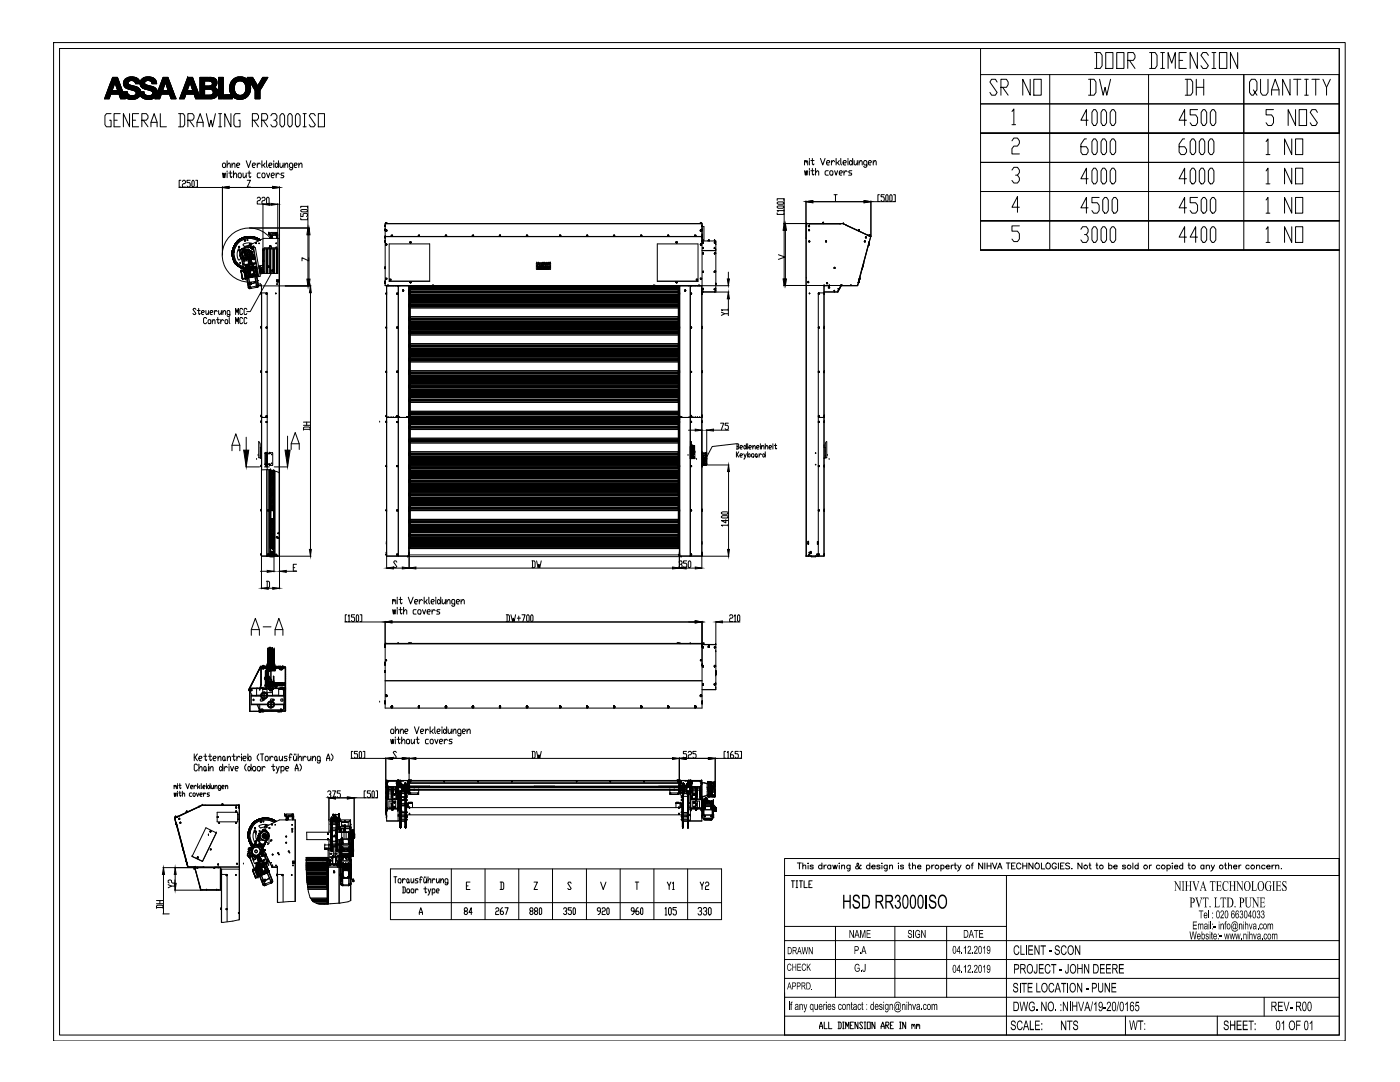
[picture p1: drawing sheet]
<svg xmlns="http://www.w3.org/2000/svg" width="279mm" height="216mm" viewBox="0 0 279 216" stroke-linecap="round" stroke-linejoin="round" font-family="sans-serif">
<!-- layer: 0 -->
<g fill="none" stroke="#000" stroke-width=".2">
<path d="M10.7 8.5h257.8v199.2h-257.8zM11.9 9.7h255.4v196.8h-255.4zM20.9 19.7h.9M21.7 17.6l1.8-1.9-1.9 2M21.8 19.6l-.1 .1M21.8 19.7h.1M21.9 19.5l-.3 .2M21.9 19.4l-.3 .3M22 19.2l-.5 .5M22 19.1l-.6 .6M22 19l-.6 .7M22.1 18.9l-.8 .8"/>
<path d="M22.1 18.8l-.9 .9M22.2 16.2l.7-.8-.7 .9M22.4 18l-1.5 1.5M22.4 17.9l-1.4 1.5M22.4 18.1l-1.5 1.5M22.5 17.8l-1.5 1.5M22.5 15.4v.1M22.5 17.7l-1.4 1.5M22.5 18.1l-1.6 1.6M22.5 18.8l.7-.7-.6 .7M22.5 15.4l-.1 .2M22.5 17.6l-1.4 1.4"/>
<path d="M22.6 17.5l-1.4 1.4M22.6 18.1l-1.7 1.6M22.6 15.4l-.2 .3M22.6 17.4l-1.4 1.4M22.6 18.1l-1.6 1.6M22.7 17.3l-1.5 1.4M22.7 18.1l-1.6 1.6M22.7 15.4l-.4 .4M22.7 17.2l-1.4 1.4M22.8 15.4l-.5 .5M22.8 16.9l-1.4 1.5M22.8 17l-1.5 1.5"/>
<path d="M22.8 16.8l-1.4 1.4M22.8 18.1l-1.7 1.6M22.8 15.4l-.5 .7M22.8 16.7l-1.4 1.4M22.8 18.1l-.6 .7M22.9 16.6l-1.4 1.4M22.9 16.5h.1M22.9 18.1l-.7 .7M22.9 16.5l-.5 1.6M22.9 16.5l.6 1.6h-1.1M23 18.1l-.7 .7M23.1 15.4l-1 1"/>
<path d="M23.1 18.1l-.7 .7 .7-.7M23.2 15.4l-1.2 1.2M23.3 17.4l.6-.6-.6 .7M23.3 15.4l-1.3 1.3M23.4 18.1l-.8 .7M23.4 15.4l-1.5 1.6M23.4 15.5l-1.6 1.6M23.4 18.1l-.7 .7M23.4 18.8l.9-.9-.8 .9M23.5 15.5l-1.7 1.7M23.5 15.6l-1.8 1.7M23.5 18l.7-.7-1.4 1.5"/>
<path d="M23.5 15.6l-1.8 1.8M23.6 15.8l-2 2M23.6 15.9l-2.1 2M23.6 15.9l-.6 .6M23.6 15.9l-.6 .7M23.7 16l-.7 .7M23.7 16.1l-.7 .6M23.7 16.2l-.6 .6M23.7 16.2l-.6 .7M23.7 16.3l-.6 .6M23.7 18.8h-1.6l-.3 .9M23.7 18.8l.4 .9"/>
<path d="M23.8 16.3l-.7 .7M23.8 16.4l-.7 .6M23.8 16.4l-.7 .7 .7-.6M23.8 16.5l-.6 .7M23.9 16.6l-.7 .6M23.9 16.6l-.7 .7M23.9 16.7l-.7 .6 .7-.6M24 16.9l-.7 .7M24 17l-.6 .6M24 17l-.6 .7M24 17.1l-.6 .7M24.1 17.1l-.7 .7"/>
<path d="M24.1 17.2l-.7 .7M24.1 17.3l-.7 .6M24.1 17.3l-.7 .7M24.2 17.5l-1.3 1.3M24.2 17.7l-1.1 1.1M24.2 17.6l-1.2 1.2M24.2 17.6l-1.1 1.2M24.3 17.7l-1.1 1.1M24.3 17.8l-1 1M24.3 17.8l-.9 1M24.4 18l-.7 .8M24.4 18.1l-.7 .7"/>
<path d="M24.5 18.1l-.8 .7M24.5 18.2l-.7 .7M24.5 18.3l-.7 .7M24.6 18.3l-.7 .8M24.7 18.3l-.8 .8M24.8 18.3l-.9 .9M24.8 17.2l.1 .2M24.9 18.3l-1 1M24.9 19.4l-.3 .3M24.9 17.4l.3 .2M25 18.3l-1.1 1M25 19.5l-.3 .2"/>
<path d="M25 19.6l-.2 .1M25 19.5l-.2 .2M25 19.6l-.1 .1M25 17.5l.7-.6-.6 .7M25 18.3l-1.1 1.1M25.2 18.3l-1.2 1.2M25.2 17.6l.1 .1M25.3 15.6l-.5 .5M25.3 18.3l-1.3 1.2M25.3 17.7h.3M25.4 18.3l-1.4 1.4M25.4 18.3h-.9l-1.1-2.9h-.9l-1.6 4.3"/>
<path d="M25.4 18.3v.2M25.4 19.7l-.5-.4 .1 .4h-.9M25.4 19.7h.1M25.4 15.5l-.7 .7M25.4 18.4l-1.3 1.3M25.4 18.5l-1.2 1.2M25.4 18.6l-1.1 1.1M25.4 18.5l.1 .2M25.5 18.7l-1.1 1M25.5 18.6l-1.2 1.1M25.5 18.7l-1 1M25.5 18.7l.2 .2"/>
<path d="M25.5 19.7l.2 .1M25.6 15.5l-.9 .8M25.6 16.5l-.8 .7M25.6 16.5l-.8 .8M25.6 16.7l-.7 .6M25.6 16.7l-.7 .7M25.6 18.8l-.6 .6M25.6 16.5v.2M25.6 16.7v.1M25.6 17.7l.1 .1M25.6 16.7l-.6 .7M25.6 19.8l.7-.7-.6 .7"/>
<path d="M25.6 15.4l-.9 1M25.6 16.8l-.6 .6M25.6 18.9l-.6 .6M25.6 16.3v.2M25.6 16.8l.3 .2M25.7 16.8l-.7 .7M25.7 18.9l-.6 .6M25.7 19.8h.1M25.7 18.9l.1 .1M25.7 15.4l-1 1.1M25.7 17.8l.4 .1M25.8 15.4a1.21 1.21 0 0 0-1 1.8"/>
<path d="M25.8 19l-.6 .5M25.8 16.9l-.7 .7M25.8 19l-.6 .6M25.8 19.8h.2M25.8 19l.3 .1M25.9 15.4l-1.3 1.2M25.9 16.1l.7-.7-.9 .8M25.9 16.9l-.7 .7M25.9 19l-.6 .6M25.9 17l-.6 .6M25.9 17h.2M25.9 15.4l-1.3 1.3"/>
<path d="M26 15.4l-1.4 1.3M26 19.1l-.6 .6M26 15.4h-.2M26 15.4h.5M26.1 15.4l-1.4 1.4 1.4-1.4M26.1 17l-.8 .7M26.1 19.1l-.6 .6M26.1 17l.4 .1M26.1 17l-.7 .7M26.1 17.9h.2M26.2 16.1l.7-.7-.6 .7M26.2 17l-.7 .7"/>
<path d="M26.2 19.1l-.6 .6M26.2 15.4l-1.5 1.5M26.2 17l-.6 .7M26.3 17.1l-.7 .7M26.3 17.9l.5 .2M26.3 15.4l-1.6 1.6M26.4 15.4l-1.7 1.6M26.4 17.1l-.8 .7M26.4 17.1l-.7 .7M26.4 19.1l-.7 .7M26.4 15.4l-1.7 1.7M26.4 17.1l-.6 .7"/>
<path d="M26.5 15.4l-1.7 1.7M26.5 19.1l-.7 .7M26.5 15.4h.2M26.5 17.1l-.7 .7M26.5 17.1l.4 .1M26.6 17.1l-.7 .8M26.6 19.1l-.7 .7M26.6 17.2l-.7 .7M26.7 19.1l-.8 .7M26.7 15.4l-.7 .7M26.7 17.2l-.7 .7M26.7 19l-.7 .8"/>
<path d="M26.7 15.4l.5 .1M26.8 17.2l-.7 .7M26.8 18.1h.1M26.8 15.4l-.7 .7M26.8 19l-.8 .8M26.9 16.3l-.1-.1a1.01 1.01 0 0 0-1.1 0l-.9 1M26.9 16.3v.1M26.9 17.2l-.8 .7M26.9 16.4l.1 .1M26.9 17.2l.2 .1M26.9 18.1l.1 .1M27 17.3l-.7 .6"/>
<path d="M27 19l-.9 .1M27 15.4l-.6 .7M27 16.5v.2h1v.2M27 15.5l-.6 .6M27 18.2l.1 .1M27.1 15.5l-.6 .6M27.1 17.3l-.8 .7M27.1 17.3h.1M27.1 17.3l-.7 .7M27.1 18.3l.1 .4M27.2 18.7l-1.1 1.1M27.2 15.5l-.6 .6"/>
<path d="M27.2 17.3l-.7 .7M27.2 15.5l.5 .4M27.2 17.3l.3 .2M27.3 15.6l-.6 .6M27.3 17.3l-.7 .7M27.4 19.6l-.8 .2h-.6M27.4 15.6l-.7 .6M27.4 17.4l-.7 .7M27.4 15.6l-.6 .6M27.4 17.4l-.6 .7M27.5 15.7l-.6 .6M27.5 17.4l-.7 .7"/>
<path d="M27.5 15.7l-.6 .7M27.5 17.5l-.6 .6M27.5 17.5l.2 .1M27.6 15.8l-.6 .6M27.6 15.8l-.6 .7M27.6 17.5l-.7 .6M27.6 15.9l-.6 .6 .7-.6M27.6 17.5l-.6 .7M27.7 19.4l-.3 .2M27.7 17.6l-.7 .6M27.7 17.6l.1 .1M27.7 15.9l-.7 .7"/>
<path d="M27.7 17.6l-.6 .7M27.7 15.9l.2 .5M27.8 16l-.8 .7M27.8 16l-.7 .7M27.8 17.6l-.7 .7M27.8 16.1l-.7 .6M27.8 16.1l-.6 .6M27.8 17.7l-.7 .7M27.8 16.2l-.5 .5M27.8 17.7l-.6 .7M27.8 19.2l-.2 .3M27.8 17.7l.2 .2"/>
<path d="M27.9 16.3l-.5 .4M27.9 16.3l-.4 .4M27.9 17.8l-.7 .7 .7-.7M27.9 16.4l-.4 .3M27.9 16.5l-.3 .2M27.9 16.5l-.2 .2M27.9 17.9l-.7 .7M27.9 16.4l.1 .2v-.2M28 17.9l-.8 .8M28 17.9l-.9 .9M28 19l-.2 .3M28 17.9l.1 .4h.6v.2"/>
<path d="M28 16.9l.2 .5M28 19l.1 .2M28 17l1.7-1.6-1.7 1.6M28 18l-1.8 1.8M28 18.1l-1.8 1.7M28.1 18.1l-1.8 1.7M28.1 18.1l-1.7 1.7M28.1 18.2l-1.7 1.6M28.1 19.2l.1 .1M28.1 18.3l-1.6 1.5M28.1 18.3l-1.5 1.5M28.2 18.3l-1.5 1.5"/>
<path d="M28.2 19.3l.1 .2M28.2 17.4l.2 .1M28.3 18.3l-1.5 1.5M28.3 18.3l-1.4 1.5M28.3 19.5h.2M28.4 18.3l-1.4 1.5M28.4 17.5l.1 .1M28.5 18.3l-1.5 1.5M28.5 19.5l.3 .2M28.5 15.6l-.4 .4M28.5 17.6l.5 .2M28.6 18.3l-1.4 1.4"/>
<path d="M28.7 15.5l-.6 .7M28.7 18.3l-1.3 1.3M28.7 18.4l-.7 .7M28.7 18.5l-.6 .7M28.7 18.5l.1 .2M28.8 18.6l-.7 .6M28.8 18.7l-.7 .6M28.8 18.7l-.6 .6M28.8 19.7l1 .1M28.8 18.7l.2 .2M28.9 16.5l-.8 .8M28.9 16.6l-.8 .7"/>
<path d="M28.9 16.6l-.7 .7M28.9 16.7l-.7 .6M28.9 18.8l-.6 .6M28.9 15.4l-.9 1M28.9 16.4l-.8 .8M28.9 16.7l-.6 .7M28.9 16.8l-.6 .6M28.9 16.8l-.6 .7M28.9 16.8h.1M29 16.8l-.7 .7M29 18.9l-.7 .6M29 18.9l-.6 .6"/>
<path d="M29 18.9l.4 .2M29 16.8l.1 .1M29 16.9l-.6 .6M29 15.4l-1 1.1M29 17.8l.4 .1M29.1 16.9l-.7 .7M29.1 19l-.6 .5M29.1 16.9l.3 .1M29.2 16.9l-.7 .7M29.2 19l-.6 .6M29.2 15.4l-1.4 1.3M29.2 17l-.7 .6"/>
<path d="M29.2 17l-.6 .6M29.3 15.4l-1.4 1.3M29.3 17l-.7 .6M29.3 19l-.6 .7M29.3 16.1l-.4 .2v.5M29.3 16.1h.4M29.4 15.4l-1.4 1.3M29.4 17l-.7 .7M29.4 19.1l-.7 .6M29.4 17h.2M29.4 19.1l-.6 .6M29.4 17.9h.2"/>
<path d="M29.4 15.4l-1.4 1.4M29.4 17l-.6 .7M29.5 15.4l-1.5 1.5M29.5 19.1l-.6 .6M29.5 17l-.7 .7M29.6 15.4l-1.6 1.5M29.6 16.1l.6-.7-.6 .7M29.6 17l-.7 .8M29.6 17l.5 .2M29.6 17.1l-.7 .7M29.6 19.1l-.7 .7M29.6 17.9l.2 .1"/>
<path d="M29.7 19.1l-.7 .7M29.7 17.1l-.7 .7M29.7 19.1l-.6 .7M29.7 16.1l.3 .1M29.8 17.1l-.7 .7M29.8 18l.7-.7-.7 .7M29.8 18l.2 .1M29.8 15.4h-.9a1.34 1.34 0 0 0-.9 1M29.8 15.4l-1.7 1.7M29.8 19.1l-.6 .7M29.8 15.4h.3M29.9 17.1l-.7 .8"/>
<path d="M29.9 15.4l-.7 .8M29.9 19.1l-.7 .7M30 15.4l-.8 .7M30 17.2l-.7 .7M30 18.1h.2M30 16.2h.1M30 15.4l-.7 .7M30.1 19l-.7 .1M30.1 15.4l-.7 .7M30.1 17.2l-.7 .7M30.1 19l-.8 .8M30.1 16.2l.2 .2"/>
<path d="M30.1 15.4l.6 .2M30.1 17.2h.2M30.2 15.4l-.7 .7M30.2 19h-.1M30.2 17.2l-.7 .7M30.2 19l-.8 .8M30.2 18.1l.1 .1M30.3 17.3l-.8 .6M30.3 16.4v.2M30.3 17.2l.1 .1M30.3 17.3l-.7 .6M30.3 15.4l-.6 .7"/>
<path d="M30.3 16.6v.1M30.3 18.2l.1 .1M30.4 15.5l-.7 .6M30.4 17.3l-.7 .7M30.4 17.3l.3 .1M30.4 15.5l-.6 .6M30.4 18.3l.7-.7-.7 .8M30.4 18.3l.1 .3M30.5 18.7l.8-.8-.8 .8M30.5 18.6l-.3 .4M30.5 15.5l-.6 .6M30.6 15.6l-.6 .6"/>
<path d="M30.6 17.3l-.7 .7M30.6 19.6l-.8 .2M30.6 17.3l-.6 .8M30.7 15.6l-.6 .6M30.7 17.4l-.7 .7M30.7 16.7l.5-.5-.4 .5M30.7 17.4l.2 .1M30.7 15.6l.2 .2M30.8 19.5l-.2 .1M30.8 15.6l-.6 .6M30.8 17.4l-.7 .7M30.8 15.7l-.6 .6"/>
<path d="M30.8 17.5l-.6 .6M30.9 19.5h-.1M30.9 15.8l-.6 .6M30.9 17.5l-.6 .7M30.9 17.5l.3 .3M30.9 15.8l-.6 .7M30.9 17.6l-.6 .6M30.9 15.8l.2 .2M31 15.9l-.7 .6M31 17.6l-.7 .6M31 15.9l-.7 .7M31 17.6l-.6 .7"/>
<path d="M31.1 15.9l-.8 .8M31.1 16l-.8 .7M31.1 16l.1 .2M31.1 16l-.7 .7M31.1 16.1l-.6 .6M31.1 19.3l-.1 .1M31.1 19.3l-.2 .4M31.1 16.2l-.5 .5M31.1 17.7l-.6 .7M31.2 16.2l-.6 .5M31.2 17.8l-.7 .6M31.2 17.8l-.7 .7"/>
<path d="M31.2 16.2l.1 .5h-1M31.2 17.8l.1 .2M31.2 16.4l-.4 .3M31.2 16.4l-.3 .3M31.2 16.5l-.2 .2M31.2 16.5l-.1 .2M31.2 17.9l-.7 .7M31.3 16.6l-.2 .1M31.3 16.7h-.1M31.3 18l-1.9 1.8M31.3 18l-1.8 1.8M31.3 18l.1 .2"/>
<path d="M31.4 18.1l-1.8 1.7M31.4 18.1l-1.7 1.7M31.4 18.2l-1.7 1.6M31.4 18.2l-1.6 1.6M31.4 18.4l-1.4 1.4M31.4 18.3l-1.5 1.5M31.4 18.2v.2l1.1-3h1l1.6 4.3M31.9 19.7h-.1M31.9 19.5l-.1 .2M32 19.4l-.3 .3M32 19.3l-.4 .4M32.1 19.2l-.5 .5"/>
<path d="M32.1 19l-.7 .7M32.1 19.1l-.6 .6M32.3 18.8l.7-.7-.6 .7M32.5 15.7l.2-.3-.3 .4M32.5 18.1h1.1M32.5 18l-1.5 1.5M32.5 18.1l-1.5 1.5M32.5 17.9l-1.4 1.4M32.6 17.8l-1.8 1.7M32.6 17.7l-2 1.9M32.6 15.4l-.1 .2M32.6 18.1l-1.7 1.6"/>
<path d="M32.7 17.5l-2.3 2.2M32.7 17.3l-2.4 2.5M32.7 18.1l-1.6 1.6 1.7-1.6M32.8 17.1l-2.7 2.7M32.8 15.4l-.4 .5M32.8 18.1l-1.6 1.6M32.9 16.9l-2.9 2.9M32.9 15.4l-.6 .6M32.9 16.8l-1.4 1.4M32.9 18.1l-1.6 1.6M33 15.4l-.7 .7M33 16.7l-1.4 1.4"/>
<path d="M33 16.5l-.5 1.6M33 16.5h.1M33 15.4l-.8 .8M33 16.5l.6 1.6M33.1 15.4l-.9 1M33.1 18.1l-.7 .7M33.2 15.4l-1 1.1M33.2 18.1l-.7 .7M33.2 18.8l1.2-1.2-1.1 1.2M33.3 15.4l-1.2 1.2M33.3 18.1l-.7 .7M33.3 15.4l-1.2 1.3"/>
<path d="M33.4 15.4l-1.4 1.4M33.4 18.1l-.7 .7M33.5 15.4l-1.5 1.5M33.5 17.7l.6-.6-.6 .7M33.5 18.1l-.7 .7M33.5 15.5l-1.6 1.5M33.6 15.5l-1.7 1.7M33.6 15.6l-1.7 1.7M33.6 18l.6-.7-.6 .8M33.6 18.1l-.7 .7M33.6 15.6l-1.8 1.8M33.6 15.7l-1.8 1.8"/>
<path d="M33.6 15.7l-1.9 2M33.6 15.8l-1.9 2.1M33.7 15.9l-.7 .6M33.7 15.9l-2.1 2.1M33.7 16l-.6 .7M33.8 16.1l-.7 .6M33.8 16.2l-.7 .6 .7-.6M33.8 16.2l-.6 .7M33.8 18.8h-1.6l-.3 .9h-1M33.8 18.8l.3 .9M33.9 16.3l-.7 .7M33.9 16.4l-.7 .6"/>
<path d="M33.9 16.5l-.6 .6M33.9 16.5l-.6 .7M33.9 16.6l-.6 .7M33.9 19.2l.8-.7-.7 .7M34 16.7l-.7 .6M34 16.7l-.7 .7M34 16.8l-.6 .7M34.1 16.9l-.7 .6M34.1 16.9l-.7 .7M34.1 17l-.7 .7M34.1 17.2l-.6 .7M34.1 19.7h1"/>
<path d="M34.2 17.2l-.7 .7 .7-.6M34.3 17.4l-1.4 1.4M34.3 17.5l-1.3 1.3M34.3 17.6l-1.2 1.2M34.4 17.8l-1.1 1M34.4 17.8l-1 1M34.4 17.9l-.9 .9M34.4 17.9l-.8 .9M34.4 18l-.8 .8M34.5 18l-.8 .8M34.5 18.1l-.7 .7M34.5 18.1l-.6 .8"/>
<path d="M34.6 18.2l-.7 .7M34.6 18.3l-.7 .7M34.6 18.4l-.7 .7M34.7 18.6l-.7 .7M34.7 18.7l-.7 .7M34.7 18.7l-.6 .8M34.8 18.8l-.7 .7M34.8 18.9l-.7 .7M34.8 19l-.7 .7M34.9 19l-.7 .7M34.9 19.1l-.6 .6M34.9 19.2l-.6 .5"/>
<path d="M34.9 19.2l-.5 .5M34.9 19.7l.2-.1-.1 .1M35 19.2l-.5 .5M35 19.3l-.5 .4M35 19.4l-.4 .3M35 19.4l-.3 .3M35 19.5l-.3 .2M35 19.5l-.2 .2M35.1 19.7h-.1M35.1 19.7h.1M35.8 19.7h1M36.8 19.7h.1"/>
<path d="M36.9 19.5l-.2 .2M36.9 19.5l-.3 .2M36.9 19.3l-.4 .4M37 19.2l-.5 .5M37 19l-.7 .7M37 19.1l-.6 .6M37.1 18.9l-.8 .8M37.1 18.8l-.9 .9M37.1 18.8l-.3 .9M37.1 18.8h1.6M37.4 18l-1.5 1.5M37.4 18.1l-1.5 1.5"/>
<path d="M37.5 15.4h.1M37.5 17.9l-1.5 1.5M37.5 15.4l-1.7 4.3M37.5 15.4h.9l1.5 4v-4h2.2M37.5 17.7l-1.4 1.4M37.5 17.8l-1.5 1.4M37.5 18.1l-1.7 1.6M37.5 15.4l-.1 .2M37.5 17.6l-1.4 1.4M37.5 18.1l-1.6 1.6M37.6 17.5l-1.5 1.4M37.6 15.4l-.2 .3"/>
<path d="M37.6 17.3l-1.4 1.5M37.6 18.1l-1.6 1.6M37.7 17.3l-1.5 1.4M37.7 15.4l-.4 .4M37.7 17.1l-1.4 1.5M37.7 18.1l-1.6 1.6 1.6-1.6M37.7 15.4l-.4 .5M37.7 17l-1.4 1.4M37.8 16.9l-1.4 1.4M37.8 15.4l-.6 .6M37.8 16.8l-1.4 1.4M37.8 18.1l-.6 .7"/>
<path d="M37.9 16.7l-1.4 1.4M37.9 15.4l-.7 .8M37.9 16.6l-1.4 1.4M37.9 18.1l-.7 .7M38 15.4l-.8 .8M38 16.6l.6-.7-.6 .7M38 16.5l-.6 1.6h1.1M38 16.5l.5 1.6M38 18.1l-.7 .7M38 15.4l-.9 1M38 18.1l-.6 .7M38.1 15.4l-1 1.1"/>
<path d="M38.1 18.1l-.7 .7M38.2 15.4l-1.2 1.2M38.2 18.1l-.7 .7M38.3 15.4l-1.3 1.3M38.3 17.4l.6-.6-.6 .7M38.3 18.1l-.7 .7M38.3 15.4l-1.4 1.4M38.4 15.4l-1.5 1.6M38.4 15.5l-1.5 1.5M38.5 15.5l-1.7 1.7M38.5 15.6l-1.7 1.7M38.5 18.1l-.7 .7"/>
<path d="M38.5 15.6l-1.8 1.9M38.6 15.7l-2 1.9M38.6 15.8l-2 2M38.6 15.8l-2 2.1M38.6 15.9l-.6 .6M38.6 16l-.6 .7M38.7 16.1l-.7 .7 .7-.6M38.7 16.2l-.6 .7M38.7 18.8l.4 .9M38.8 16.3l-.7 .7M38.8 16.4l-.7 .6M38.8 18.9l.6-.7-.6 .7"/>
<path d="M38.8 16.5l-.6 .6M38.8 16.5l-.6 .7M38.8 16.6l-.6 .6M38.8 16.6l-.6 .7M38.8 19.2l.8-.7-.7 .7M38.9 16.7l-.7 .6M38.9 16.7l-.6 .7M39 16.9l-.7 .7M39 17l-.7 .6 .7-.6M39.1 17.1l-.7 .7M39.1 17.2l-.7 .7M39.1 19.7h3.1"/>
<path d="M39.1 17.3l-.7 .6M39.1 17.3l-.7 .7M39.1 17.3l-1.4 1.5M39.2 17.4l-1.4 1.4M39.2 17.5l-1.3 1.3M39.2 17.6l-1.2 1.2M39.3 17.6l-1.2 1.2M39.3 17.7l-1.1 1.1M39.3 17.8l-1 1 1-1M39.3 17.9l-.9 .9M39.4 17.9l-.9 .9M39.4 18l-.8 .8"/>
<path d="M39.4 18.1l-.7 .7M39.5 18.3l-.7 .7M39.5 18.4l-.7 .7M39.6 18.6l-.7 .7M39.6 18.7l-.7 .6M39.7 18.7l-.8 .7M39.7 18.7l-.7 .8M39.7 18.8l-.7 .7M39.7 18.9l-.7 .6M39.7 18.9l-.7 .7M39.7 19l-.7 .7M39.8 19l-.7 .7"/>
<path d="M39.8 19.1l-.6 .6M39.8 19.2l-.5 .5M39.9 19.2l-.5 .5M39.9 19.3l-.4 .4M39.9 17.4l.9-.9-.9 1M39.9 18.7l1.5-1.5-1.5 1.5M39.9 19.4l-.4 .3M39.9 15.4v.1M40 15.4l-.1 .2M40.1 15.4l-.2 .2M40.2 15.4l-.3 .3M40.2 15.4l-.3 .4"/>
<path d="M40.3 15.4l-.4 .5M40.5 15.4l-.6 .6M40.5 15.4l-.6 .7M40.7 15.4l-.8 .8M40.8 15.4l-.9 .9M40.8 16.3l-.9 .9M40.8 16.3l-.9 1M40.8 16.4l-.9 .9M40.8 16.6l-.9 1M40.8 16.7l-.9 .9M40.8 16.7l-.9 1M40.8 16.8l-.9 1"/>
<path d="M40.8 16.9l-.9 1M40.8 17l-.9 1M40.8 17.1l-.9 1M40.8 17.9l-.9 .9M40.8 17.9l-.9 1M40.8 18l-.9 .9M40.8 18.1l-.9 .9M40.8 18.1l-.9 1M40.8 18.2l-.9 .9M40.8 18.3l-.9 .9M40.8 18.4l-.9 .9 .9-.9M40.8 18.5l-1.2 1.2"/>
<path d="M40.8 18.6l-1.1 1.1 1.1-1.1M40.8 18.7l-1 1M40.8 18.8l-.9 .9M40.8 18.9l-.8 .8M40.8 19l-.7 .7M40.8 16.2v1M40.8 17.8v1.2M40.8 17.2h1.2M40.8 19h1.3M40.8 16.2h1.1M40.8 17.8h1.2M40.9 15.4l-1 1"/>
<path d="M40.9 17.2l-1 .9M40.9 19l-.7 .7M41 15.4l-1.1 1.1M41 17.2l-1.1 1M41 19l-.8 .7M41 17.2l-1.1 1.1M41 19l-.7 .7M41.1 15.4l-1.2 1.2M41.1 17.2l-1.2 1.2M41.1 19l-.7 .7M41.2 19l-.7 .7M41.2 15.4l-1.3 1.3"/>
<path d="M41.2 17.2l-1.3 1.2M41.2 17.2l-1.3 1.3M41.3 15.4l-1.4 1.4M41.3 19l-.8 .7M41.3 15.4l-1.4 1.5M41.3 17.2l-1.4 1.4M41.3 19l-.7 .7M41.4 15.4l-1.5 1.5M41.4 19l-.7 .7M41.5 15.4l-1.6 1.6M41.5 19l-.7 .7M41.5 15.4l-1.6 1.7 .9-.9"/>
<path d="M41.5 16.2l.7-.7-.6 .7M41.5 17.2l-.6 .6M41.6 19l-.8 .7 .8-.7-.6 .7M41.6 15.4l-.7 .8M41.6 17.2l-.6 .6M41.7 15.4l-.7 .8M41.7 17.2l-.6 .6M41.8 15.4l-.8 .8M41.8 19l-.8 .7M41.8 15.4l-.7 .8M41.8 17.2l-.6 .6M41.9 19l-.8 .7"/>
<path d="M41.9 15.4l-.7 .8M41.9 17.2l-.7 .6M41.9 19l-.7 .7M41.9 17.2l-.6 .6M41.9 16.2l.3 .1M42 15.4l-.8 .8M42 19l-.7 .7M42 17.8l.2 .1M42 15.4l-.7 .8M42.1 19l-.8 .7M42.1 15.4l-.7 .8M42.1 19l-.7 .7"/>
<path d="M42.1 15.4l.9 .4M42.2 17.1l-.8 .7 .7-.7M42.2 17.9h.1M42.2 16.3h.1M42.2 16.3l.2 .2M42.3 17.9l.5-.5-.5 .5M42.3 18.9l-.8 .8M42.3 17.9l.1 .1M42.4 16.7l-.1 .3-.3 .2M42.4 16.5v.2M42.4 18h.1M42.4 15.5l-.7 .7"/>
<path d="M42.4 16.7h.1M42.4 18l.1 .2M42.5 15.5l-.7 .7M42.5 18.6l-.1 .3-.3 .1M42.5 15.5l-.6 .7M42.5 18.2v.4M42.6 15.5l-.7 .7M42.7 15.6l-.7 .6M42.7 15.6l-.6 .6M42.7 17.4l-.5 .5M42.7 17.4l.2 .1M42.8 15.6l-.7 .6"/>
<path d="M42.8 15.6l-.6 .7M42.9 19.5l-.7 .2M42.9 17.5l-.5 .5M42.9 17.5h.1M42.9 15.6l-.7 .7M43 15.7l-.7 .6M43 17.5l-.6 .5M43 17.2l-.1 .1M43 15.7l-.7 .7M43 17.5l-.5 .6M43 17.5l.2 .2M43 15.8l-.6 .7"/>
<path d="M43 17.6l-.5 .5M43 15.8l.3 .5M43.1 15.8l-.7 .7M43.1 17.6l-.6 .6M43.1 15.9l-.7 .7M43.1 15.9l-.7 .8M43.1 17v.1M43.2 15.9l-.8 .8M43.2 17.6l-.7 .7M43.2 16l-.8 .8M43.2 16l-.9 1M43.2 16.9l-.5 .5"/>
<path d="M43.2 17.7l-.6 .7M43.2 17.7l.2 .2M43.3 16.8l-.6 .6M43.3 19.2l-.4 .3M43.3 16.1l-1.8 1.7M43.3 16.2l-1.7 1.6M43.3 16.8l-1.1 1.1M43.3 17.7l-.7 .7M43.3 16.3l-1.6 1.5M43.3 16.3l-1.5 1.5M43.3 16.4l-1.4 1.4M43.3 16.5l-1.4 1.3"/>
<path d="M43.3 16.5l-1.3 1.3M43.3 16.6l-1.2 1.3M43.3 16.7l-1.2 1.2M43.3 17.8l-.7 .7M43.3 17.8l-.8 .8M43.3 16.6v.2M43.3 16.3v.3M43.3 17.9l-.8 .8M43.4 17.9l-1.9 1.8M43.4 17.9l-1.8 1.8M43.4 19l-.5 .5M43.4 17.9l.1 .6"/>
<path d="M43.4 18l-1.7 1.7M43.4 18.1l-1.7 1.6M43.4 18.9l-.7 .7M43.5 18.1l-1.7 1.6M43.5 18.1l-1.6 1.6M43.5 18.2l-1.5 1.5M43.5 18.7l-1 1M43.5 18.8l-.9 .8M43.5 18.7l-.3 .6M43.5 18.3l-1.5 1.4M43.5 18.4l-1.4 1.3M43.5 18.4l-1.3 1.3"/>
<path d="M43.5 18.5l-1.2 1.2M43.5 18.6l-1.1 1.1M43.5 18.5v.2M43.6 18.3l1-1-1 1M43.6 19.1l1-.9-1 1M43.6 15.4h1v3.6l1.6-.1M43.6 15.4v4.3M43.7 15.4l-.1 .1M43.8 15.4l-.2 .2M43.9 15.4l-.3 .3M44 15.4l-.4 .4M44 15.4l-.4 .5"/>
<path d="M44.1 15.4l-.5 .5M44.2 15.4l-.6 .6M44.3 15.4l-.7 .7M44.4 15.4l-.8 .8M44.5 15.4l-.9 .9M44.6 15.5l-1 1 1-.9M44.6 15.5l-1 .9M44.6 15.7l-1 .9M44.6 15.8l-1 .9M44.6 15.9l-1 .9M44.6 16l-1 .9M44.6 16l-1 1"/>
<path d="M44.6 16.1l-1 .9M44.6 16.2l-1 .9M44.6 16.2l-1 1M44.6 16.3l-1 1M44.6 16.4l-1 .9M44.6 16.5l-1 .9M44.6 16.5l-1 1M44.6 16.6l-1 1M44.6 16.7l-1 .9 1-.9M44.6 16.8l-1 1M44.6 16.9l-1 1M44.6 17l-1 .9"/>
<path d="M44.6 17l-1 1M44.6 17.1l-1 1M44.6 17.2l-1 .9M44.6 17.3l-1 .9M44.6 17.5l-1 .9M44.6 17.6l-1 .9M44.6 17.6l-1 1M44.6 17.7l-1 .9M44.6 17.8l-1 .9M44.6 17.9l-1 .9M44.6 17.8l-1 1M44.6 18l-1 .9"/>
<path d="M44.6 18.1l-1 .9M44.6 18l-1 1M44.6 18.3l-1 .9M44.6 18.4l-1 .9M44.6 18.5l-1 1M44.6 18.6l-1 .9M44.6 18.7l-1 .9M44.6 18.8l-.9 .9M44.6 18.7l-1 1M44.6 18.9l-.8 .8M44.6 19l-.8 .7M44.7 19l-.8 .7"/>
<path d="M44.8 19l-.8 .7M44.9 19l-.8 .7M45 18.9l-.8 .8 .8-.7M45.1 18.9l-.8 .8M45.2 18.9l-.8 .8M45.2 18.9l-.7 .8M45.3 18.9l-.8 .8M45.4 18.9l-.8 .8M45.5 18.9l-.8 .8M45.6 18.9l-.8 .8M45.7 18.9l-.8 .8M45.8 17.6v.3"/>
<path d="M45.8 18.9l-.8 .8M45.8 17.2v.4M45.8 17.9l.1 .3M45.9 18.2l.1 .5M46 18.9l-.9 .8M46 18.9l-.8 .8M46 18.7l.2 .2M46.1 18.9l-.8 .8M46.4 19.3l-.4 .4M46.4 19.4l-.4 .3M46.4 19.5l-.3 .2M46.4 19.5l-.2 .2"/>
<path d="M46.4 19.6l-.1 .1M46.4 19.7h-.1M46.4 19.2v.5h-2.8M46.4 19.2l.5 .4M46.8 17.2l-.9 .9M46.8 17.3l-.9 .9M46.8 17.4l-.9 .9M46.8 17.5l-.9 .9M46.8 17.6l-.9 .8M46.8 17.6l-.8 .8M46.8 17.7l-.8 .8M46.8 17.8l-.8 .8"/>
<path d="M46.8 17.9l-.8 .7M46.8 17.9l-.8 .8M46.8 18l-.8 .7M46.8 17.4v.8M46.8 17.1l-1 1M46.8 18l-.7 .7 .7-.6M46.8 18.1l-.7 .8M46.8 16.9l-1 1M46.8 17l-1 1M46.8 18.2l-.6 .7M46.8 18.3l-1.4 1.4M46.8 18.2l.2 .4"/>
<path d="M46.9 15.6l-.8 .8M46.9 16.8l-1.1 1.1M46.9 18.3l-1.4 1.4M46.9 18.4l-1.4 1.3M46.9 19.6l.1 .1M46.9 18.4l-1.3 1.3M46.9 18.4l-1.2 1.3M47 16.6l-1.2 1.2M47 18.5l-1.3 1.2M47 18.6l-1.2 1.1 .6-.5M47 15.5l-1 1M47 18.6l-.6 .6"/>
<path d="M47 19.7l.7 .1M47 18.6l.1 .1M47.1 18.6l-.7 .6M47.1 18.7l-.6 .6M47.1 15.5l-1.1 1.1M47.1 18.7l-.5 .6M47.1 18.7l.4 .3M47.2 18.8l-.6 .6M47.3 18.9l-.7 .5M47.4 15.4l-1.5 1.4M47.4 18.9l-.6 .6M47.4 15.4l-1.5 1.6"/>
<path d="M47.4 19l-.6 .5M47.5 16.2l-.5 .4-.2 .8M47.5 19l-.6 .6M47.5 19h.7M47.5 15.4a2.1 2.1 0 0 0-1.7 1.8M47.5 15.4l-1.6 1.6M47.5 15.4h.8l.7 .2M47.6 19l-.7 .6M47.6 15.4l-1.8 1.7M47.6 19l-.6 .6M47.7 19l-.7 .7M47.7 15.4l-1.9 1.8"/>
<path d="M47.7 16.2l.7-.8-.8 .8M47.7 19l-.6 .7M47.8 15.4l-2 1.9M47.8 19l-.7 .7M47.8 15.4l-2 2M47.9 19l-.7 .7M47.9 15.4l-2.1 2M48 15.4l-2.2 2.2M48.1 19l-.8 .8M48.1 15.4l-2.3 2.3M48.2 16.2h-.7M48.2 19l-.8 .8"/>
<path d="M48.2 16.2l.6 .4M48.2 15.4l-2.4 2.3M48.2 15.4l-.9 .9M48.3 15.4l-.8 .8M48.4 19h-.2M48.4 19l-.9 .8M48.5 15.4l-.8 .8M48.5 18.9l-.1 .1M48.6 15.4l-.8 .8M48.7 15.5l-.7 .7M48.8 15.5l-.7 .7M48.8 15.5l-.6 .7"/>
<path d="M48.8 16.6l.1 .1M48.8 15.6l-.6 .6M48.9 18.4l-1.3 1.4M48.9 15.6l-.6 .6M48.9 16.7l.2 .7M49 19.6l-1.3 .2M49 15.6l-.7 .6M49 15.6l.2 .2M49 15.6l-.6 .6 .7-.6M49 18.2l-.1 .2M49.1 17.4v.2M49.1 15.7l-.6 .6"/>
<path d="M49.1 17.6l-.1 .6M49.2 15.7l-.6 .6M49.2 15.8l-.6 .6M49.2 15.8l.3 .2M49.3 15.8l-.7 .6 .7-.6M49.3 15.9l-.6 .6M49.3 15.9l-.5 .6M49.4 15.4l-.1 .1M49.4 15.5l.1-.1-.1 .2M49.4 15.9l-.6 .6M49.4 15.9l-.6 .7M49.5 16l-.7 .6"/>
<path d="M49.5 16l.1 .2M49.5 16l-.6 .7M49.5 16.1l-.6 .6M49.6 16.1l-.7 .6M49.6 19l-.4 .4M49.6 15.4l-.2 .2M49.6 16.2l-.7 .6M49.6 16.2l-.6 .7M49.6 16.2l.2 .3M49.7 15.4l-.2 .2M49.7 16.3l-.7 .7M49.7 18.8l-.7 .8"/>
<path d="M49.7 15.4l-.2 .3 .3-.3M49.7 16l.6-.6-.6 .7M49.7 16.4l-.7 .7M49.8 16.5l-.7 .6M49.8 16.5l-.7 .7M49.8 18.7l-1 .9M49.8 16.5l-.7 .8M49.8 16.6l-.7 .7M49.8 16.5l.1 .4M49.9 16.6l-.8 .8M49.9 16.7l-.8 .8M49.9 18.6l-1.2 1.1"/>
<path d="M49.9 15.4l-.3 .4M49.9 16.4l.7-.7-.7 .7M49.9 16.7l-.8 .9M49.9 16.8l-.8 .9M49.9 18.3l-1.4 1.5M49.9 18.4l-1.3 1.3M49.9 16.9l-.8 .9M49.9 17l-.8 .9M49.9 18.1l-1.6 1.7M49.9 18.2l-1.5 1.6M49.9 16.9l.1 .3M50 18l-.4 .9-.6 .7"/>
<path d="M50 17.1l-1 1M50 17.2l-1 1M50 17.3l-1 1M50 17.3l-1.1 1.1M50 17.9l-1.9 1.9M50 18l-1.8 1.8M50 18.1l-1.8 1.7M50 17.2v.4M50 15.4l-.4 .5M50 17.4l-1.2 1.2M50 17.5l-2.3 2.3M50 17.6l-2.2 2.2"/>
<path d="M50 17.7l-2.1 2.1M50 17.8l-2.1 2M50 17.6v.4M50.1 16.6l.6-.7-.6 .8M50.1 15.4l-.5 .5M50.2 15.4l-.6 .5M50.2 15.4l-.5 .6M50.2 16.9l.7-.6-.7 .6M50.4 15.5l-.6 .6M50.4 15.5l-.6 .7M50.5 15.6l-.7 .6M50.5 15.6l-.6 .6"/>
<path d="M50.5 15.6l-.6 .7M50.6 15.8l-.7 .7M50.7 15.8l-.7 .7M50.7 15.9l-.7 .6M50.7 15.9l-.7 .7M50.8 16l-.7 .7M50.8 16.1l-.6 .6M50.8 16.2l-.6 .6 .7-.6M51 16.3l-.7 .7M51 16.4l-.7 .6M51 16.5l-.6 .6M51 16.5l-.6 .7"/>
<path d="M51.1 16.5l-.7 .7M51.1 16.6l-.7 .7M51.1 16.6l-.6 .7M51.2 16.7l-.7 .6M51.2 16.7l-.7 .7M51.2 19.7l.7-.7-.6 .7M51.2 16.8l-.6 .7M51.3 16.8l-.7 .7M51.3 16.9l-.7 .7M51.3 17l-.6 .6M51.3 17l-.6 .6 .7-.6M51.4 17.1l-.7 .6"/>
<path d="M51.4 17.1l-.7 .7M51.4 17.1l-1-1.7h-1.1l1.6 2.7M51.8 16.4l1-1-1 1.2M51.9 18.1l-1 .9M51.9 18.1l-1 1M51.9 18.2l-1 1M51.9 18.3l-1 .9M51.9 18.4l-1 .9M51.9 18.4l-1 1M51.9 18.5l-1 1M51.9 18.6l-1 .9M51.9 18.7l-1 .9"/>
<path d="M51.9 18.7l-1 1M51.9 18.8l-.9 .9M51.9 18.9l-.9 .8M51.9 19l-.8 .7M51.9 19.2l-.6 .5M51.9 19.2l-.5 .5M51.9 19.3l-.4 .4M51.9 19.4l-.4 .3M51.9 19.5l-.3 .2M51.9 19.5l-.2 .2M51.9 19.6l-.2 .1M51.9 19.7h-.1"/>
<path d="M52 17.9l-1.1 1.1M52.1 17.8l-1.2 1.1M52.2 17.6l-1.3 1.2M52.3 17.4l-1.4 1.3M52.4 17.2l-1.5 1.5M52.4 15.4v.1M52.4 15.4l-1 1.7M52.4 15.4h1.1M52.5 15.4l-.2 .3M52.5 17l-1.6 1.6M52.6 15.4l-.5 .5M52.6 16.8l-1.7 1.7"/>
<path d="M52.6 15.4l-.5 .7M52.7 15.4l-.7 .8M52.7 16.7l-1.8 1.7M52.8 16.5l-1.9 1.9M52.9 15.4l-1.3 1.3M52.9 16.3l-2 2M53 15.4l-1.5 1.5M53.2 15.4l-2.4 2.4M53.2 15.9l-2.3 2.3 2.2-2.1M53.2 15.4l-2.4 2.5M53.3 15.8l-2.4 2.3M53.3 15.4l-2.5 2.5"/>
<path d="M53.4 15.4l-2.5 2.5M53.4 15.6l-2.5 2.5M53.5 15.4l-2.6 2.6M53.5 15.4l-1.6 2.7v1.6h-1v-1.6M195.7 14.9h71.6M199 16.4l-.3-.6h-.8l-.3 .6 1.4 2-.3 .6h-.8l-.3-.6M199.8 17.4h1.1l.3-.5v-.5l-.3-.6h-1.1v3.2M200.1 17.4l1.1 1.6M205.6 15.8v3.2l-1.5-3.2v3.2M206.3 15.8h1.5v3.2h-1.5zM209.5 14.9v35M217.2 15.8h1.1l.4 .6v2l-.4 .6h-1.1"/>
<path d="M217.6 15.8v3.2M218.5 10.5h1.1l.3 .5v2.1l-.3 .6h-1.1M218.8 10.5v3.2M219.4 15.8l.8 3.2 .3-1.6 .4 1.6 .7-3.2M220.7 10.5h1.4v3.2h-1.4zM222.9 10.5h1.4v3.2h-1.4zM225.1 12.1h1.1l.3-.6v-.5l-.3-.5h-1.1v3.2M225.4 12.1l1.1 1.6M229.2 14.9v35M229.4 10.5h1.1l.4 .5v2.1l-.4 .6h-1.1M229.8 10.5v3.2M231.6 10.5h.8"/>
<path d="M231.6 13.7h.8M232 10.5v3.2M233.1 13.7v-3.2l.7 2.1 .8-2.1v3.2M235.3 12.1h.7M236.5 15.8h1.1l.4 .6v2l-.4 .6h-1.1M236.8 10.5h-1.5v3.2h1.5M236.9 15.8v3.2M238.7 15.8v3.2M238.7 17.4h1.5M239 10.5v3.2l-1.5-3.2v3.2M240.2 15.8v3.2M241.2 11l-.4-.5h-.7l-.4 .5 1.5 2.1-.4 .6h-.7l-.4-.6"/>
<path d="M241.9 10.5h.7M241.9 13.7h.7M242.3 10.5v3.2M243.4 10.5h1.4v3.2h-1.4zM247 10.5v3.2l-1.4-3.2v3.2M248.2 14.9v35M250.1 17.9l.4 .5-.4 .6h-.3l-.4-.6v-2l.4-.6h.7l.4 .6v1.5l-.4 .5 .4 .6M251.6 15.8v2.6l.4 .6h.7l.4-.6v-2.6M253.8 19v-1.1l.7-2.1 .8 2.1v1.1M253.8 17.9h1.5M257.5 15.8v3.2l-1.5-3.2v3.2M258.2 15.8h1.4"/>
<path d="M258.9 15.8v3.2M260.4 19h.7M260.4 15.8h.7M260.7 15.8v3.2M261.8 15.8h1.5M262.6 15.8v3.2M264 15.8l.7 1.6v1.6M265.5 15.8l-.8 1.6M22.2 22.7h-1l-.3 .4v1.8l.3 .4h1v-1.3h-.3M22.8 24h.6M24 22.7h-1.2v2.6h1.2M25.9 22.7v2.6l-1.3-2.6v2.6"/>
<path d="M26.4 24h.7M27.7 22.7h-1.3v2.6h1.3M28.3 24h.9l.3-.4v-.5l-.3-.4h-.9v2.6M28.6 24l.9 1.3M30.1 25.3v-.9l.7-1.7 .6 1.7v.9M30.1 24.4h1.3M32 22.7v2.6h1.2M35.6 22.7h1l.3 .4v1.8l-.3 .4h-1M36 22.7v2.6M37.5 24h.9l.3-.4v-.5l-.3-.4h-.9v2.6M37.8 24l.9 1.3M39.3 25.3v-.9l.6-1.7 .6 1.7v.9"/>
<path d="M39.3 24.4h1.2M41.2 22.7l.6 2.6 .3-1.3 .3 1.3 .6-2.6M43.6 25.3h.6M43.6 22.7h.6M43.9 22.7v2.6M46.1 22.7v2.6l-1.2-2.6v2.6M47.9 22.7h-.9l-.3 .4v1.8l.3 .4h.9v-1.3h-.3M50.4 24h.9l.3-.4v-.5l-.3-.4h-.9v2.6M50.7 24l.9 1.3M52.2 24h.9l.3-.4v-.5l-.3-.4h-.9v2.6M52.5 24l.9 1.3M54 23.1l.3-.4h.7l.3 .4v.5l-.3 .4h-.4"/>
<path d="M55 24l.3 .4v.5l-.3 .4h-.7l-.3-.4M56.2 22.7h.3l.3 .4v1.8l-.3 .4h-.3l-.3-.4v-1.8zM57.7 22.7h.3l.3 .4v1.8l-.3 .4h-.3l-.3-.4v-1.8zM59.3 22.7h.2l.4 .4v1.8l-.4 .4h-.2l-.3-.4v-1.8zM60.5 25.3h.6M60.5 22.7h.6M60.8 22.7v2.6M62.9 23.1l-.3-.4h-.6l-.3 .4 1.2 1.8-.3 .4h-.6l-.3-.4M63.5 22.7h1.3v2.6h-1.3zM195.7 20.7h71.6M195.7 26.6h71.6v-16.9h-71.6v40.2h71.6M195.7 32.4h71.6"/>
<path d="M195.7 38.2h71.6M202 22.3l.3-.6v3.2M202 28.1l.3-.6h.8l.3 .6v.5l-.3 .6h-.8l-.3 .5v1h1.4M202 33.9l.3-.5h.8l.3 .5v.5l-.3 .6h-.4M202 24.9h.7M203.1 35l.3 .5v.5l-.3 .5h-.8l-.3-.5M216.8 27.7h-.4l-.7 1.1v1.5l.4 .5h.7l.4-.5v-.5l-.4-.5h-1.1M217.2 24h-1.5l1.1-2.1v3.1M217.2 35.7h-1.5l1.1-2.1v3.1M218.3 21.9h.3l.4 .5v2.1l-.4 .5h-.3l-.4-.5v-2.1zM218.3 27.7h.3l.4 .6v2l-.4 .5h-.3l-.4-.5v-2zM218.3 33.6h.3l.4 .5v2.1l-.4 .5h-.3l-.4-.5v-2.1z"/>
<path d="M219.4 39.4h-1.5v1.1h1.1l.4 .5v1l-.4 .5h-.7l-.4-.5M220.1 21.9h.4l.3 .5v2.1l-.3 .5h-.4l-.4-.5v-2.1zM220.1 27.7h.4l.3 .6v2l-.3 .5h-.4l-.4-.5v-2zM220.1 33.6h.4l.3 .5v2.1l-.3 .5h-.4l-.4-.5v-2.1zM220.5 39.4h.3l.4 .5v2.1l-.4 .5h-.3l-.4-.5v-2.1zM221.9 21.9h.4l.4 .5v2.1l-.4 .5h-.4l-.3-.5v-2.1zM221.9 27.7h.4l.4 .6v2l-.4 .5h-.4l-.3-.5v-2zM221.9 33.6h.4l.4 .5v2.1l-.4 .5h-.4l-.3-.5v-2.1zM222.3 39.4h.4l.3 .5v2.1l-.3 .5h-.4l-.4-.5v-2.1zM236.4 27.7h-.4l-.7 1.1v1.5l.4 .5h.7l.4-.5v-.5l-.4-.5h-1.1M236.8 24h-1.5l1.1-2.1v3.1M236.8 35.7h-1.5l1.1-2.1v3.1"/>
<path d="M237.9 27.7h.3l.4 .6v2l-.4 .5h-.3l-.4-.5v-2zM237.9 33.6h.3l.4 .5v2.1l-.4 .5h-.3l-.4-.5v-2.1zM239 21.9h-1.5v1h1.1l.4 .6v1l-.4 .5h-.7l-.4-.5M239 39.4h-1.5v1.1h1.1l.4 .5v1l-.4 .5h-.7l-.4-.5M239.7 27.7h.4l.3 .6v2l-.3 .5h-.4l-.4-.5v-2zM239.7 33.6h.4l.3 .5v2.1l-.3 .5h-.4l-.4-.5v-2.1zM240.1 21.9h.3l.4 .5v2.1l-.4 .5h-.3l-.4-.5v-2.1zM240.1 39.4h.3l.4 .5v2.1l-.4 .5h-.3l-.4-.5v-2.1zM241.5 27.7h.4l.4 .6v2l-.4 .5h-.4l-.3-.5v-2zM241.5 33.6h.4l.4 .5v2.1l-.4 .5h-.4l-.3-.5v-2.1zM241.9 21.9h.4l.3 .5v2.1l-.3 .5h-.4l-.4-.5v-2.1zM241.9 39.4h.4l.3 .5v2.1l-.3 .5h-.4l-.4-.5v-2.1z"/>
<path d="M252.7 28.3l.4-.6v3.1M252.7 34.1l.4-.5v3.1M252.7 39.9l.4-.5v3.1M252.7 30.8h.7M252.7 36.7h.7M254.2 21.9h-1.5v1h1.1l.4 .6v1l-.4 .5h-.7l-.4-.5M257.8 27.7v3.1l-1.4-3.1v3.1M257.8 33.6v3.1l-1.4-3.1v3.1M257.8 39.4v3.1l-1.4-3.1v3.1M258.6 21.9v3.1l-1.5-3.1v3.1M258.6 27.7h1.4v3.1h-1.4zM258.6 33.6h1.4v3.1h-1.4z"/>
<path d="M258.6 39.4h1.4v3.1h-1.4zM259.3 21.9h1.5v3.1h-1.5zM262.9 22.4l-.3-.5h-.8l-.3 .5 1.4 2.1-.3 .5h-.8l-.3-.5M47.7 49.3l.1-.1-.1 .1M47.7 49.9v.1M47.7 50h.1M47.7 50l.3 .7M47.9 52.4h.1v.1h-.1zM47.9 50.7h.1M47.9 50.7l.2 .8M47.9 50.7h.3h-.3M48.1 51.5h.1"/>
<path d="M48.2 49.7l-.5 .3M48.2 51.7l.8 4.1zM48.3 51.8h-.1M48.3 52.1h.1M48.3 50.7h.1M48.3 51.2l.1 .2M48.4 51.4l.1 .4M48.4 51.4l-.3 .1M48.4 51.4h-.3M48.5 51.3l.1 .5M48.5 51.3h-.1M48.5 51.4v.2"/>
<path d="M48.5 51.2h.1M48.5 49.6l4.1-2h3.2v63.4l-1.1-.1v.2h-.8v-.1l-1.7-.1M48.8 48l.1-.1-.1 .1M49.1 55.2l.1-.1v.1M49.3 47.9h.2zM49.6 49.1l.1-.2-1.1 .6M49.6 49.2l.1 .1M49.7 56.6h.1M49.7 49h.1M49.7 50.8l-.1-.1v.1M49.7 56.6l.1 .2M49.8 56.8h.1"/>
<path d="M49.8 48.9h.1M49.8 56.6v.2M49.8 56.5v.3M49.8 50.6l-.2-.1-.2 .2M49.9 48.9h.1M49.9 48.8h.1M49.9 48.8l-.1 .1M50 48.8h.1M50 48.8l-.2 .1M50.1 48.8l-.2 .1M50.1 48.8h.1M50.3 49.5h.1"/>
<path d="M50.4 49.2l.3-.1v.2M50.6 51.4v.1M50.6 51.3h.1M50.6 49.3h.1M50.7 51.2l-.1 .1M50.7 51.3h-.1M50.8 49.3l.1 .1M50.9 49.3l-.3 .1M51 49.4l.9 5.7M51 53.5h.1M51.1 53.4l-.1 .1M51.1 53.5h-.1"/>
<path d="M51.3 54.4v.1M51.6 57h.6M51.6 57h.6v54M51.7 53.1h.1M51.8 53.1l.3 1.5M51.9 55.1l-.3 .1M51.9 55v.1M51.9 54.6h.1M52 53l.1 .7M52.1 58.6v.1M52.1 58.6h.1M52.1 58.5v.1"/>
<path d="M52.1 58.7h.1M52.1 57h.1M52.1 58.5h.1M52.1 53.7l.1 .2M52.1 58.5v.2M52.2 57.1h.1M52.2 58.5h.1M52.2 58.4l1.1 .1M52.2 53.9v.7M52.2 53.9h-.1M52.2 58.4v35.4M52.3 54.1l.2 .1-.1 .1h-.1z"/>
<path d="M52.4 52.9l-.7 .2 .3 1.6 .5-.1M52.4 52.9h.1M52.5 49.7h2.9v4.9h-2.9zM52.5 49.7v4.9M52.6 52.1h.1M52.6 54.3h.1M52.6 49.9h.1M52.6 50h.1M52.6 49.9v.1M52.7 49.7v4.9M53.1 49.7v4.9M53.2 58.6h.1"/>
<path d="M53.3 58.7h.1M53.3 58.5h.1M53.3 49.7v4.9M53.3 58.7v6.6M53.4 49.7v4.9M53.6 46.6h.1M53.6 46.7h.1M53.6 53.2h.1M53.6 46.6l.7 .6-.1 .1-.6-.6M53.7 53.2h.1M53.7 46.5h.1M53.7 46.6h.1"/>
<path d="M53.7 53.1v.2h-.2zM53.7 53.2h-.1M53.7 53l.1 .3h-.3zM53.7 46.5h.3M53.7 46.8h.1M53.7 46.7h.1M53.7 46.5l-.1 .1M53.7 46.6l-.1 .1M53.7 46.7l.6 .5M53.7 46.5l.6 .6M53.7 49.5h.1M53.7 49.5h.5"/>
<path d="M53.7 46.6v.1M53.7 46.7v.1M53.7 46.7l.1 .1M53.8 46.8h.1M53.8 49.6v-.5h.3v.5M53.8 49.5h-1.1v5.1M53.8 49.7v4.9M53.9 47.5v.1M53.9 49.7v4.9M54 49.1h.1M54 47h.1M54 49.7v4.9"/>
<path d="M54.1 47.5v-.1v.1M54.1 49.5h.1M54.2 47.5h.1M54.3 47.5v.1M54.3 47.1l-.1 .1M54.3 46.8v.2l.8-.1M54.3 46.6v.1h.8M54.3 54.2l-4.4 8h-.6M54.5 49.7v4.9M54.6 49.7v4.9M54.7 49.7v4.9M54.8 49.7v4.9"/>
<path d="M55 58.6l.1-.1-.1 .1M55 46.6h-.7M55.1 46.8l-.8 .1M55.1 48.6l.1-.1-.1 .1M55.1 46.6h.1M55.1 46.8h.1M55.1 49.5l-.1-.1 .2-.1v.2h-1.1M55.1 49.5v5.1M55.2 49.7v4.9M55.2 56.1v.1M55.2 56.1l.1 .1M55.2 46.4l.2 .5v.7"/>
<path d="M55.2 56.7l.1-.1v.2M55.2 47.5h.1M55.3 52.1h.1M55.3 54.3h.1M55.3 49.9h.1M55.3 50h.1M55.3 49.9v.1M55.3 54.2l-.1 .1M55.3 52.1v.1M55.3 52.2h.1M55.3 54.2h.1M55.3 55.8l-.1 .1 .1 .1-.1-.2"/>
<path d="M55.3 56.3h.2M55.3 56.1h.2M55.3 55.8h.2M55.3 52.2v-.1v.1M55.3 50v-.1v.1M55.3 54.3v-.1v.1M55.4 49.7v4.9M55.4 46.9v-.5h-1.4l.5 1.2M55.5 56l.1 .1-.1 .1M55.5 55.8l.1 .2h-.3M55.6 56.1l-.2 .2M55.6 56.1l-.1 .2"/>
<path d="M55.7 47.6v63.3M76.8 56.4v.1M76.8 56.6h.1M76.8 53.5v.1M76.8 48.2v.1M76.8 47.4v.1M76.8 46h.1M76.8 45.2h.1M76.8 56.3h.1M76.8 45.9h.1M76.8 45.1h.1M76.8 48.2h.1"/>
<path d="M76.8 56.5h.1M76.8 53.5h.1M76.8 47.4h.1M76.8 56.3v.1M76.8 53.4h.1M76.8 48.1h.1M76.8 45.9v.1M76.8 45.1v.1M76.8 56.2v.1M76.8 47.3h.1M76.8 45.8v.1M76.8 45v.1"/>
<path d="M76.9 47.2h.1M76.9 56.6h.1M76.9 56.4h.1M76.9 56.2h.1M76.9 53.6h.1M76.9 53.4h.1M76.9 48.3h.1M76.9 48.1h.1M76.9 47.5h.1M76.9 47.3h.1M76.9 46h.1M76.9 45.8h.1"/>
<path d="M76.9 45.2h.1M76.9 45h.1M76.9 44.6h63.2v12.4h-63.2zM76.9 57h63.2M76.9 47.2h63.2M76.9 44.6h63.2M76.9 46.1h.1M76.9 48.8h.1M76.9 55.7h.1M76.9 44.6h.1M76.9 55.7l.2 .1 .1-.1M76.9 48.8l.2 .2 .1-.2"/>
<path d="M76.9 46l.1 .1M76.9 55.6h.1M77 46.1h.1M77 46h.1M77 55.6h.1M77 55.7l.1 .1 .1-.1M77 46.1h.2M77 55.6l-.1 .1M77 55.6h.2M77 48.8h.2M77 48.8h-.1M77 55.5v.1"/>
<path d="M77 48.7h.1M77 44.6h.1M77 44.5l-.1 .1M77 55.7h.1M77 48.8v.1M77 48.9h.1M77 48.8l.1 .1 .1-.1M77 55.6v.1M77 46h-.1M77 48.8l.1 .1M77 58.6l.1 .1M77 48.8h.1"/>
<path d="M77.1 55.6v.1M77.1 55.7h.1M77.1 48.9h.1M77.1 58.7h.1M77.1 58.6h.1M77.1 46h.1M77.1 44.6h.1M77.1 46h-.2M77.1 48.7h.1M77.1 46.1h-.1M77.1 58.5l-.1 .1M77.1 46.1h.1"/>
<path d="M77.1 55.6h.1M77.1 48.7h-.1M77.1 44.5l.1 .1M77.1 55.5v.1M77.1 58.5h.1M77.1 48.8v.1M77.1 58.5v.2M77.1 55.6l.1 .1M77.1 48.8h.1M77.2 46h-.2M77.2 46.1h-.1M77.2 55.6h.1"/>
<path d="M77.2 48.8h.1M77.2 58.4h.1M77.2 46h.1M77.2 46.1h.1M77.2 57.1v53.8l4.4 .1M77.2 46l-.1 .1M77.2 55.7h.1M77.2 44.6h.1M77.2 46v.1M77.3 57h.1M77.5 57h.1M77.7 48.7h8.1v7.4h-8.1z"/>
<path d="M77.8 55.9h.1M77.8 55.9l.1 .1 .1-.1M77.8 55.9h.2M77.8 55.8h.1M77.9 55.9h-.1M77.9 55.8v.1M77.9 55.9h.1M77.9 55.8v.2l.1-.2M77.9 55.8h.1M78 55.8h.1M78 55.9h.1M78.1 47.1h.1"/>
<path d="M78.1 47.1h.2M78.1 47h.1M78.2 47.1h.1M78.2 47h.1M78.2 47v.1M78.2 47l.1 .1M78.2 47l-.1 .1M78.3 47.1h.1M78.3 47.1h-.1M79.2 58.6h.1M79.4 57v.1M79.5 57v53.9"/>
<path d="M79.8 57v.1M80.4 58.1h.1M80.4 57.9h.1M80.5 57.9v.2M80.5 57.9l.1 .1M80.5 57.9l-.2 .1 .1 .1M80.5 58h.1M80.5 58.1v.1M80.6 58l-.1 .1M81.5 57v.1M81.6 58.5v.1M81.6 58.7h.1"/>
<path d="M81.6 58.5h.1M81.6 57v54M81.6 58.6v.1M81.6 58.6h.1M81.6 58.4h54M81.6 58.3h54M81.6 58.2h54M81.6 58.1h54M81.7 58.4h.1M81.7 58.1h.1M81.7 57v1.1M81.7 58.4v2.4"/>
<path d="M81.8 56.3v.1M81.8 48.4h.1M81.8 48.3h.1M81.8 56.3h.1M81.8 56.4h.1M81.8 48.4l.1 .1M81.8 56.4l.1 .1 .1-.1M81.8 48.4l.1 .1 .1-.1M81.9 48.4h-.1M81.9 56.3h-.1M81.9 48.3h-.1M81.9 56.3h.1"/>
<path d="M81.9 48.4h.1M81.9 58.4h.1M81.9 58.1h.1M81.9 57v1.1M81.9 58.4v2.4M81.9 60h53.5M81.9 59.9h53.5M81.9 59.8h53.5M81.9 59.7h53.5M81.9 59.6h53.5M81.9 59.5h53.5M81.9 59.4h53.5"/>
<path d="M81.9 59.3h53.5M81.9 59.2h53.5M81.9 59.1h53.5M81.9 59h53.5M81.9 58.9h53.5M81.9 58.8h53.5M81.9 58.7h53.5M81.9 57.8h53.5M81.9 57.7h53.5M81.9 57.6h53.5M81.9 57.5h53.5M81.9 57.4h53.5"/>
<path d="M81.9 57.3h53.5M81.9 57.2h53.5M81.9 57.1h53.5M81.9 56.3l-.1 .1M81.9 48.3h.1M81.9 56.4h.1M81.9 48.5h.1M81.9 56.3v.1M82 48.4l-.1 .1M82 56.3v.1M82 56.3h.1M82 48.4h.1"/>
<path d="M82 48.3h.1M82 56.4h.1M83.5 47.1h.1M83.5 47.1h.2M83.6 47.1h.1M83.6 47h.1M83.6 47h-.1M83.6 47v.1M83.6 47l-.1 .1M83.7 47.1h-.1M83.7 47.1h.1M86.3 57h.1"/>
<path d="M86.5 57h.1M88.8 47.1h.1M88.9 47.1h.1M88.9 47.1h.2M89 47.1h.1M89 47v.1M89 47l-.1 .1M89 47h.1M89 47h-.1M89 47l.1 .1M89.1 47.1h-.1M89.1 47.1h.1"/>
<path d="M89.1 47.1h-.2M94.3 47.1h.1M94.3 47.1h.2M94.3 47h.1M94.4 47.1h.1M94.4 47h.1M94.4 47l-.1 .1M94.4 47l.1 .1M94.4 47v.1M94.5 47.1h.1M94.5 47.1h-.1M99.6 47.1h.1"/>
<path d="M99.7 47.1h.1M99.7 47.1h.2M99.8 47v.1M99.8 47l-.1 .1M99.8 47h.1M99.8 47h-.1M99.8 47.1h.1M99.8 47l.1 .1M99.9 47.1h.1M99.9 47.1h-.1M105.1 47.1h.1M105.1 47.1h.2"/>
<path d="M105.1 47v.1M105.1 47h.1M105.2 47.1h.1M105.2 47h.1M105.2 47v.1M105.2 47l.1 .1M105.2 47l-.1 .1M105.3 47.1h.1M105.3 47.1h-.1M107 52.5h.1M107.1 52.5h.1M107.1 52.5v1.2h2.7v-1.2"/>
<path d="M107.1 53.1v.1M107.1 53.1h.1M107.1 52.5h2.7M107.1 53.2h.1M107.2 53.2h.1M107.2 53.1v.1M107.2 53.2h2.6M107.2 52.9h.1M107.3 53.4h.1M107.3 53.7h.1M107.3 53.4l-.1 .3 .6-.1M107.4 53.5h.1"/>
<path d="M107.4 52.5h.1M107.4 53.4h.1M107.4 52.5l-.2 .4M107.4 53.4l.1 .3M107.4 53.7h.1M107.5 52.6v.2zM107.5 53.6h.1M107.5 52.5h.1M107.5 53.5h.1M107.5 53.7h.1M107.5 52.5l.2 .4M107.5 53.5l.2 .1"/>
<path d="M107.5 53.6v.1M107.6 53.4h.1M107.6 53.4l-.1 .1M107.6 53.5h.1M107.6 53.6h.1M107.6 53.7h.1M107.6 53.6v.1M107.6 53.5l.1 .1M107.7 53.7h.1M107.7 52.9h.1M107.7 53.6h.1M107.7 53.6h.2"/>
<path d="M107.7 53.4h.1M107.7 53.6v.1M107.7 53.6h.3M107.7 53.4l.1 .1M107.8 53.5h.1M107.8 53.6h.1M107.8 53.5v.1M107.8 53.6l.1 .1M107.8 53.4h.1M107.8 53.4l-.1 .1M107.8 53.4h.2M107.8 52.9h.3"/>
<path d="M107.9 53.6h.1M107.9 53.5h.1M107.9 53.7h.1M107.9 53.7h1.3M107.9 53.6v.1M107.9 53.4h.1M107.9 53.5l.1 .1M108 53.4h.1M108 53.6h.1M108 53.4v.1M108 53.6l-.1 .1M108 53.5h.1"/>
<path d="M108.1 52.9h-.3l-.1-.4v.4M108.1 53.4h.1M108.1 53.7h.1M108.1 53.4l-.1 .2M108.1 53.5h.1M108.2 53.4h.1M108.2 52.6l.2 .1zM108.2 53.4l.1 .3M108.2 52.9h.2M108.2 53.7h.1M108.3 52.7h.1M108.3 52.9h.1"/>
<path d="M108.3 52.5h.1M108.4 52.6h.1M108.4 52.8h.1M108.4 52.9h.1M108.4 52.6l-.1 .1M108.4 52.8v.1M108.4 52.8h-.2l.1 .1M108.4 52.9h-.1M108.4 52.7h.1M108.4 52.5h.1M108.4 52.5l.1 .3M108.4 53.7h.1"/>
<path d="M108.4 52.5h-.3v.4M108.4 52.5l.1 .1M108.5 52.8h.1M108.5 53.4h.1M108.5 52.8l-.1 .1M108.5 53.4l-.1 .3M108.5 53.5h.1M108.6 53.4h.1M108.6 53.4l.1 .3v-.3h.3v.3M108.6 53.7h.1M108.7 52.5h.1M108.7 52.5l-.3 .4"/>
<path d="M108.7 52.6v.2h-.1zM108.7 53.5v.2M108.7 52.5l.2 .4M108.7 53.6h.2M108.7 53.5h.2M108.8 53.5h.1M108.8 53.7h.1M108.8 53.4h.1M108.9 53.5h.1M108.9 53.6h.1M108.9 53.7h.1M108.9 53.5v.2"/>
<path d="M108.9 53.4h.1M108.9 52.9h.1M108.9 53.4v.2M108.9 53.6v.1M109 53.4v.3M109 52.5h.1M109 52.5v.4M109 52.5l.2 .3v-.3h.3M109.1 53.6h.1M109.1 53.6l.1 .1M109.2 53.5h.1M109.2 53.5v.2"/>
<path d="M109.2 53.7h.1M109.2 53.6l.1 .1M109.2 53.6v.1M109.2 53.6h.1M109.3 53.7h.1M109.3 53.4h.1M109.3 53.5l-.1 .1M109.3 53.5l.1 .1M109.3 53.4l.1 .1M109.3 53.4l-.1 .1M109.3 53.6h.1M109.3 52.5v.4l-.3-.3v.3h-1.8"/>
<path d="M109.4 52.5h.1M109.4 53.6h.1M109.4 52.5l.1 .4h.1l.2-.4M109.4 53.6l-.1 .1M109.4 53.4h.1M109.4 53.4l.1 .3 .2-.3M109.4 53.5l-.1 .2M109.5 52.5h.1M109.5 52.5l.1 .2M109.5 53.4h.1M109.5 53.4v.1M109.5 53.5h.1"/>
<path d="M109.6 52.7h.1M109.6 53.4h.1M109.6 53.4l-.1 .1M109.7 52.5h.1M109.7 53.4h.1M109.7 52.5l-.1 .2M109.8 53.2h.1M109.8 52.5h.1M109.8 53.2v.1M109.9 52.5h.1M111.7 47.1h.1M111.7 47.1h.2"/>
<path d="M111.7 47v.1M111.7 47h.1M111.8 47.1h.1M111.8 47h-.1M111.8 47h.1M111.8 47v.1M111.8 47l.1 .1M111.8 47l-.1 .1M111.9 47.1h.1M111.9 47.1h-.1M117 47.1h.1M117.1 47.1h.1"/>
<path d="M117.1 47.1h.2M117.1 47h.1M117.1 47h-.1M117.2 47h-.1M117.2 47h.1M117.2 47l-.1 .1M117.2 47.1h.1M117.3 47.1h.1M117.3 47.1h-.1M122.4 47.1h.1M122.5 47.1h.1M122.5 47.1h.2"/>
<path d="M122.5 47v.1M122.5 47h.1M122.6 47.1h.1M122.6 47h.1M122.6 47v.1M122.6 47l.1 .1M122.7 47.1h.1M122.7 47.1h-.1M127.8 47.1h.1M127.8 47.1h.2M127.8 47.1h.3M127.8 47h.2"/>
<path d="M127.9 47.1h.1M128 47.1h-.1M128 47v.1M128 47l-.1 .1M128 47l.1 .1M128 47l-.2 .1M128 47.1h.1M128.1 47.1h.1M128.1 47.1h-.1M130.5 57h.1M130.7 57h.1M131.2 48.7h8.1v7.4h-8.1z"/>
<path d="M133.2 47.1h.1M133.3 47.1h.1M133.3 47.1h.2M133.3 47h.1M133.3 47h-.1M133.3 47v.1M133.4 47.1h.1M133.5 47.1h.1M133.5 47.1h-.1M134.9 48.4h.1M134.9 56.4h.1M134.9 56.4l.1 .1 .2-.1"/>
<path d="M134.9 48.4l.1 .1 .2-.1M134.9 56.3v.1M134.9 48.3h.1M134.9 56.3h.1M134.9 48.4l.1 .1 .1-.1M134.9 56.3h.2M134.9 48.3h.2M135 56.3h.1M135 48.3h.1M135 56.4h.1M135 48.5h.1M135 56.3l-.1 .1"/>
<path d="M135 48.4h-.1M135 48.4h.1M135 48.4v.1M135 56.3v.1M135.1 48.5h.1M135.1 56.4h.1M135.1 56.3l-.1 .2-.1-.1M135.1 56.3h.1M135.1 48.4h.1M135.1 48.3h.1M135.1 48.4v.1M135.1 56.3l.1 .1"/>
<path d="M135.2 48.4h.1M135.2 56.4h.1M135.4 58.1h.1M135.4 58.4h.1M135.4 57v1.1M135.4 58.4v2.4M135.5 58.1h.1M135.5 58.4h.1M135.5 57v1.1M135.5 58.4v2.4M135.5 58.6h.1M135.5 58.7h.1"/>
<path d="M135.5 58.6l.1 .1M135.6 58.7h.1M135.6 58.6h.1M135.6 58.5l-.1 .1M135.6 58.5h.1M135.6 57.1v53.8l4.5 .1v-53.9M135.7 57v54M135.7 57v.1M137.4 57v.1M137.7 57v53.9M137.8 57v53.9M138 58.7h.1"/>
<path d="M138.6 47.1h.1M138.6 47.1h.3M138.7 47.1h.1M138.7 47l-.1 .1M138.7 47v.1M138.7 47h.1M138.7 47h-.1M138.8 47h.1M138.8 47v.1M138.8 47l.1 .1M138.8 47.1h.1M138.9 47.1h.1"/>
<path d="M138.9 47.1h-.2M139 55.9h.1M139 55.9l.1 .1 .1-.1M139 55.9h.2M139 55.8h.1M139 55.8l.2 .1M139 55.8l.1 .2 .1-.1M139.1 55.9h.1M139.1 55.8v.1M139.2 55.8h.1M139.2 55.9h.1M139.4 57h.1"/>
<path d="M139.6 57h.1M139.8 46h.1M139.8 48.8h.1M139.8 55.7h.1M139.8 44.6h.1M139.8 55.7l.1 .1 .1-.1M139.8 48.8l.1 .2 .1-.2M139.8 46l.2 .1M139.8 55.6h.1M139.8 46.1h.1M139.8 55.6l.1 .2 .1-.1M139.8 46v.1"/>
<path d="M139.8 55.6h.2M139.8 48.8h.2M139.8 55.5v.1M139.8 48.7h.1M139.8 44.5v.1M139.8 48.8l.1 .1M139.9 55.6h-.1M139.9 48.7h-.1M139.9 55.7h.1M139.9 48.9h.1M139.9 44.6h.1M139.9 48.8v.1l.1-.1"/>
<path d="M139.9 46h.1M139.9 55.6l-.1 .1M139.9 48.8v.1M139.9 46h-.1M139.9 48.8h-.1M139.9 55.6v.1M139.9 55.6h.1M139.9 48.7h.1M139.9 46.1h.1M139.9 44.5l.1 .1M139.9 55.5v.1M139.9 55.6l.1 .1"/>
<path d="M139.9 48.8h.1M140 46h.1M140 46h-.2M140 46.1h.1M140 55.6h.1M140 48.8h.1M140 55.6v.1M140 55.7h.1M140 44.6h.1M140 46l-.1 .1M140.1 58.4h.1M140.1 58.2h2.8"/>
<path d="M140.1 58.5v.1M140.1 48.1h.1M140.1 47.3v.2M140.1 45.8v.1M140.1 45v.1M140.1 45.2h.4v2.9M140.1 48.2h.1M140.1 47.4h.1M140.1 45.9v.1M140.1 45.1v.1M140.1 45.9h.1M140.1 45.1h.1"/>
<path d="M140.1 58.7h.1M140.1 58.5h.1M140.1 48.3h.1M140.1 47.9h.1M140.1 47.5h.1M140.1 47.3h.1M140.1 46.1h.1M140.1 46h.1M140.1 45.8h.1M140.1 45.2h.1M140.1 45h.1M140.1 47.2h.1"/>
<path d="M140.1 47.1h.1M140.1 46.9h.1M140.1 50h2.8M140.1 58.3v.4M140.1 58.6v.1M140.1 46.9l.1 .1M140.1 58.6h.1M140.2 47h.1M140.2 58.7h-.1M140.2 58.6h.1M140.2 58.6h-.1M140.2 58.7h.1"/>
<path d="M140.2 48.2l-.1 .1M140.2 47.1h.1M140.2 46.9h.1M140.2 46h-.1M140.2 45.9h.1M140.2 45.2h.1M140.2 45.1h.1M140.2 48.2h.1M140.2 47.4h.1M140.2 46.9v.2M140.2 47l-.1 .1M140.4 48.1h1"/>
<path d="M141.3 48h.1M141.5 48.1h1.1M141.6 48h-.1M141.6 48.1h.1M142.6 48.1h.3v10.2h-2.8M142.9 56.7h.1M142.9 56.6h.1M142.9 56.6v.1M160.9 47.6v63.4l3.6-.1v-53.9M160.9 45.1h.1M160.9 44.6h.1M160.9 44.6v.5"/>
<path d="M160.9 57v53.9M160.9 44.7h.1M161 44.6h-.1M161 44.6h.1M161 44.6h7.3M161 44.6v.1M161.3 56.3h.1M161.5 45.1h.1M161.5 45.9h.1M161.5 45.2h.1M161.5 45.1v.1M161.5 48.2h.1"/>
<path d="M161.5 44.6h6.2M161.5 58.6l.1-.1-.1 .1M161.6 44.6v.1M163.3 58.5h.1M163.3 58.7v6.6M163.3 58.7h.1M163.4 58.7h.1M163.4 58.6h.1M164.2 44.6h.1M164.2 44.5v.1M164.3 44.6h.1M164.3 44.5l.1 .1"/>
<path d="M164.4 44.6h.1M164.4 58.5h.1M164.5 57.1h.1M164.5 58.7h.1M164.5 58.5h.1M164.5 58.4l-1.2 .1M164.5 58.5v.1M164.5 58.6h.1M164.5 57h.1M164.5 58.5v.2M164.5 58.6v.1M164.9 48.2h.1"/>
<path d="M165 56.5h.1M165.5 57h.1M165.6 57h-1.1M166.5 53.5h.1M166.6 53.5h.1M167.2 58.2h.1M167.2 58.2v.1M167.6 57.4h.1M167.6 44.6v.1M167.8 57h.1M167.8 57l-.6 1.2M167.8 57h3.3"/>
<path d="M167.9 57l-.7 1.2M167.9 57h.1M168 57h.1M168.3 44.6h.1M168.3 44.6h-7.3l-.1 12.4h10.3l2.6-9.8M168.3 44.6l.6 .4M168.3 44.6l5.5 2.6M168.9 45l4.3 2M168.9 44.9v.1M169.8 57h.1M169.9 57h.1M171.1 57h.1"/>
<path d="M171.3 46h.1M171.3 56.3v.1M171.3 56.5h.1M171.3 46l.2 .1M171.3 56.4l-.2 .6M171.4 56.2h.1M171.4 46h-.1M171.4 56.3v.1M171.4 56.4l-.1 .1M171.4 46h.1M171.4 56.4h.1M171.4 56.2l-.1 .3"/>
<path d="M171.4 46l.1 .1M171.5 55.9l-.1 .1M171.5 55.9h.1M171.5 46.1h.1M171.5 55.8h.1M171.6 55.7h.1M171.6 55.6h.1M171.6 55.6l-.1 .2M171.6 55.7l-.1 .1M172.1 53.7h.1M172.2 53.4h.1M172.2 53.3h.1"/>
<path d="M172.2 53.4l-.1 .3M172.2 53.2h.1M172.2 53.1h.1M172.2 53.1v.2M172.4 52.5h.1M172.4 52.5l-.2 .4M172.4 52.5l-.4 1.2M172.6 48.2h.1M172.8 47.4h.1M173.2 46.9v.1M173.2 47l.6 .2M173.2 47h.1"/>
<path d="M173.3 47h.1M173.3 49h.1M173.3 47l.5 .2M173.4 48.9h.1M173.4 48.7h.1M173.4 48.5l-2.1 7.8M173.4 48.7l-.1 .3M173.4 48.8l-.1 .1M173.4 48.8h.1M173.4 48.8l-.1 .2M173.4 48.4v.1M173.4 48.8v.1"/>
<path d="M173.4 48.4l-2.1 8M173.5 48.5h.1M173.5 48.3v.1M173.5 48.4h.1M173.5 48.3h.1M173.5 47h.1M173.5 47v.1M173.5 48.4v.1M173.5 48.3v.2M173.5 47l.2 .1M173.6 47h.1M173.6 47v.1"/>
<path d="M173.6 47h-.1M173.6 47.1h.1M173.7 47v.1M173.7 47.1h.1M173.7 47.2l.1 .1M173.8 47.2h.1M173.8 47.2v.1M173.8 47.3l-.4 1.1M195.7 44.1h71.6M203.4 41.3h-1.4l1.1-2.1v3.2M203.4 45.1h-1.4v1h1.1l.3 .5v1.1l-.3 .5h-.8l-.3-.5M215.7 45.7l.4-.5h.7l.4 .5v.6l-.4 .5h-.4"/>
<path d="M216.8 46.8l.4 .5v.6l-.4 .5h-.7l-.4-.5M217.2 41.5h-1.5l1.1-2.1v3.1M218.3 45.2h.3l.4 .5v2.2l-.4 .5h-.3l-.4-.5v-2.2zM220.1 45.2h.4l.3 .5v2.2l-.3 .5h-.4l-.4-.5v-2.2zM221.9 45.2h.4l.4 .5v2.2l-.4 .5h-.4l-.3-.5v-2.2zM236.8 41.5h-1.5l1.1-2.1v3.1M236.8 47.3h-1.5l1.1-2.1v3.2M239 47.3h-1.5l1.1-2.1v3.2M240.1 45.2h.3l.4 .5v2.2l-.4 .5h-.3l-.4-.5v-2.2zM241.9 45.2h.4l.3 .5v2.2l-.3 .5h-.4l-.4-.5v-2.2zM252.7 45.7l.4-.5v3.2M252.7 48.4h.7"/>
<path d="M252.7 42.5h.7M257.8 45.2v3.2l-1.4-3.2v3.2M258.6 45.2h1.4v3.2h-1.4zM52.1 74.1v.1M52.1 74.3h.1M52.1 65.4v.1M52.1 74.2h.1M52.1 65.4h.1M52.1 65.3h.1M52.1 74.1h.1M52.1 74.4h.1M52.1 65.5h.1"/>
<path d="M52.1 65.3v.2M52.1 74.1v.3M53.2 74.2h.1M53.2 65.4h.1M53.3 74.3h.1M53.3 65.5h.1M53.3 74.1h.1M53.3 65.3h.1M53.3 65.5v8.7M53.3 74.3v8.7M77 74.3h.1M77 65.4l.1 .1"/>
<path d="M77.1 74.3h.1M77.1 74.2h.1M77.1 65.4h.1M77.1 74.1l-.1 .1M77.1 65.3h-.1M77.1 74.4h.1M77.1 74.1h.1M77.1 65.5h.1M77.1 65.3h.1M77.1 65.3v.2M77.1 74.1v.3M79.2 65.3h.1"/>
<path d="M79.2 74.2h.1M79.3 74.2h.1M79.3 65.3h.1M81.6 74.1v.1M81.6 65.3h.1M81.6 74.4h.1M81.6 74.1h.1M81.6 65.5h.1M81.6 74.3h.1M81.6 65.4v.1M81.6 74.2h.1M81.6 65.4h.1"/>
<path d="M81.6 80h54M81.6 79.9h54M81.6 79.8h54M81.6 79.7h54M81.6 77.3h.1M81.6 77.3h54M81.6 77.2h54M81.6 77.1h54M81.6 77h54M81.6 74.6h54M81.6 74.5h54M81.6 74.4h54"/>
<path d="M81.6 74.3h54M81.6 71.9h54M81.6 71.8h54M81.6 71.7h54M81.6 71.6h54M81.6 69.2h54M81.6 69.1h54M81.6 69h54M81.6 68.9h54M81.6 66.5h54M81.6 66.4h54M81.6 66.3h54"/>
<path d="M81.6 66.2h54M81.6 63.8h54M81.6 63.7h54M81.6 63.6h54M81.6 63.5h54M81.6 61.1h54M81.6 61h54M81.6 60.9h54M81.6 60.8h54M81.6 60.8h.1M81.7 60.8h.1M81.7 61.1h.1"/>
<path d="M81.7 63.5h.1M81.7 80h.1M81.7 66.5h.1M81.7 68.9h.1M81.7 69.2h.1M81.7 71.6h.1M81.7 63.8h.1M81.7 66.2h.1M81.7 71.9h.1M81.7 74.3h.1M81.7 74.6h.1M81.7 77h.1"/>
<path d="M81.7 77.3h.1M81.7 79.7h.1M81.7 61.1v2.4M81.7 63.8v2.4M81.7 66.5v2.4M81.7 69.2v2.4M81.7 71.9v2.4M81.7 74.6v2.4M81.7 77.3v2.4M81.7 80v2.4M81.9 60.8h.1M81.9 61.1h.1"/>
<path d="M81.9 63.5h.1M81.9 80h.1M81.9 66.5h.1M81.9 68.9h.1M81.9 69.2h.1M81.9 71.6h.1M81.9 63.8h.1M81.9 66.2h.1M81.9 71.9h.1M81.9 74.3h.1M81.9 74.6h.1M81.9 77h.1"/>
<path d="M81.9 77.3h.1M81.9 79.7h.1M81.9 61.1v2.4M81.9 63.8v2.4M81.9 66.5v2.4M81.9 69.2v2.4M81.9 71.9v2.4M81.9 74.6v2.4M81.9 77.3v2.4M81.9 80v2.4M81.9 65.3h53.5M81.9 79.4h53.5"/>
<path d="M81.9 79.3h53.5M81.9 79.2h53.5M81.9 79.1h53.5M81.9 79h53.5M81.9 78.9h53.5M81.9 78.8h53.5M81.9 78.7h53.5M81.9 78.6h53.5M81.9 78.5h53.5M81.9 78.4h53.5M81.9 78.3h53.5M81.9 78.2h53.5"/>
<path d="M81.9 78.1h53.5M81.9 78h53.5M81.9 77.9h53.5M81.9 77.8h53.5M81.9 77.7h53.5M81.9 77.6h53.5M81.9 76.7h53.5M81.9 76.6h53.5M81.9 76.5h53.5M81.9 76.4h53.5M81.9 76.3h53.5M81.9 76.2h53.5"/>
<path d="M81.9 76.1h53.5M81.9 76h53.5M81.9 75.9h53.5M81.9 75.8h53.5M81.9 75.7h53.5M81.9 75.6h53.5M81.9 75.5h53.5M81.9 75.4h53.5M81.9 75.3h53.5M81.9 75.2h53.5M81.9 75.1h53.5M81.9 75h53.5"/>
<path d="M81.9 74.9h53.5M81.9 74h53.5M81.9 72.2h53.5M81.9 71.3h53.5M81.9 71.2h53.5M81.9 71.1h53.5M81.9 71h53.5M81.9 70.9h53.5M81.9 70.8h53.5M81.9 70.7h53.5M81.9 70.6h53.5M81.9 70.5h53.5"/>
<path d="M81.9 70.4h53.5M81.9 70.3h53.5M81.9 70.2h53.5M81.9 70.1h53.5M81.9 70h53.5M81.9 69.9h53.5M81.9 69.8h53.5M81.9 69.7h53.5M81.9 69.6h53.5M81.9 69.5h53.5M81.9 68.9h53.5M81.9 68.6h53.5"/>
<path d="M81.9 66.8h53.5M81.9 65.9h53.5M81.9 65.8h53.5M81.9 65.7h53.5M81.9 65.6h53.5M81.9 65.5h53.5M81.9 65.4h53.5M81.9 65.2h53.5M81.9 65.1h53.5M81.9 65h53.5M81.9 64.9h53.5M81.9 64.8h53.5"/>
<path d="M81.9 64.7h53.5M81.9 64.6h53.5M81.9 64.5h53.5M81.9 64.4h53.5M81.9 64.3h53.5M81.9 64.2h53.5M81.9 64.1h53.5M81.9 63.2h53.5M81.9 61.5h53.5M81.9 61.4h53.5M81.9 60.8h53.5M81.9 60.5h53.5"/>
<path d="M81.9 60.4h53.5M81.9 60.3h53.5M81.9 60.2h53.5M81.9 60.1h53.5M135.4 71.6h.1M135.4 69.2h.1M135.4 79.7h.1M135.4 77.3h.1M135.4 77h.1M135.4 74.6h.1M135.4 66.2h.1M135.4 63.8h.1"/>
<path d="M135.4 60.8h.1M135.4 63.5h.1M135.4 61.1h.1M135.4 80h.1M135.4 68.9h.1M135.4 66.5h.1M135.4 66.5v2.4M135.4 74.3h.1M135.4 71.9h.1M135.4 61.1v2.4M135.4 63.8v2.4M135.4 69.2v2.4"/>
<path d="M135.4 71.9v2.4M135.4 74.6v2.4M135.4 77.3v2.4M135.4 80v2.4M135.5 71.6h.1M135.5 69.2h.1M135.5 79.7h.1M135.5 77.3h.1M135.5 77h.1M135.5 74.6h.1M135.5 66.2h.1M135.5 63.8h.1"/>
<path d="M135.5 60.8h.1M135.5 63.5h.1M135.5 61.1h.1M135.5 80h.1M135.5 68.9h.1M135.5 66.5h.1M135.5 71.9h.1M135.5 61.1v2.4M135.5 63.8v2.4M135.5 66.5v2.4M135.5 69.2v2.4M135.5 71.9v2.4"/>
<path d="M135.5 74.6v2.4M135.5 77.3v2.4M135.5 80v2.4M135.5 74.2h.1M135.5 65.4h.1M135.5 74.3h.1M135.5 65.4l.1 .1M135.6 74.3h.1M135.6 74.2h.1M135.6 65.4h.1M135.6 74.1l-.1 .1M135.6 65.3h-.1"/>
<path d="M135.6 74.4h.1M135.6 74.1h.1M135.6 65.5h.1M135.6 65.3h.1M138 74.3h.1M138 65.4h.1M140.1 74.1v.1M140.1 65.3h.1M140.1 74.4h.1M140.1 74.1h.1M140.1 65.5h.1M140.1 65.3v.2"/>
<path d="M140.1 74.1v.3M140.1 74.3h.1M140.1 65.4v.1M140.1 74.2h.1M140.1 65.4h.1M140.2 74.2h-.1M140.2 65.4h-.1M140.2 74.3h.1M140.2 74.2h.1M140.2 65.4h.1M163.3 74.3v8.6M163.3 74.1h.1"/>
<path d="M163.3 65.3h.1M163.3 74.3h.1M163.3 65.5v8.7M163.4 65.4h.1M163.4 74.3h.1M163.4 74.2h.1M163.4 74.2v.1M164.5 74.4h.1M164.5 74.1h.1M164.5 65.5h.1M164.5 65.3h.1M164.5 74.3h.1"/>
<path d="M164.5 74.2h.1M164.5 65.4h.1M164.5 65.3v.2M164.5 74.1v.3M164.5 74.2v.1M164.5 65.4v.1M46.3 89.9v-1.1l.8-2.2 .8 2.2v1.1M46.3 88.8h1.6M49.1 87.2v6h2.7M52.1 93.1h.1M52.1 84.3h.1M52.1 83.1v.1"/>
<path d="M52.1 93h.1M52.1 84.2h.1M52.1 83v.1M52.1 92.9v.1M52.1 84.1v.1M52.1 83h.1M52.1 83.1h.1M52.1 93.2h.1M52.1 92.9h.1M52.1 84.1h.1M52.1 83.2h.1M52.1 83v.2"/>
<path d="M52.1 84.1v.2M52.1 92.9v.3M52.2 90.2h.1M52.2 88.9h.1M52.2 83.3h.1M52.2 83.3h1.1M52.2 93.8l1.3-.1 1.7 .4 .6 .2M52.3 83.3h.1M52.8 93.2h.9M52.9 90.5h.5M52.9 90.4v2.3M52.9 92.8h.1"/>
<path d="M52.9 90.5h.1M52.9 92.7h.1M52.9 90.4h.3v2.4h-.3M52.9 90.4v2.4M53.1 83.3h.1M53.2 91.6h.1M53.2 93h.1M53.2 83.1h.1M53.2 90.4v2.4M53.2 92.7h.1M53.2 90.5h.1M53.2 90.5h.2v2.2h-.2"/>
<path d="M53.2 84.2h.1M53.2 93.7v17.3M53.3 93.1h.1M53.3 84.3h.1M53.3 83.1h.1M53.3 92.7h.1M53.3 92.9h.1M53.3 84.1h.1M53.3 82.9v.1M53.3 83.3v.8M53.3 93.7v17.2M53.3 90.5h.1"/>
<path d="M53.3 92.5h.1M53.3 91.7h.1M53.3 91.6h.1M53.3 91.5h.1M53.3 90.7h.1M53.3 83.2v.1M53.3 84.3v8.6M53.3 93.2v.5M53.4 92.7h-.5M53.4 92.7h.3l.1 .1M53.7 93.8v17.2M53.8 92.9h.6"/>
<path d="M53.9 98.5h.1M53.9 96.2h.1M53.9 98.9h.1M53.9 95.8h.1M53.9 93.8v2.1h.2M53.9 98.6h.2M53.9 98.8h.2M53.9 96.2v2.3M53.9 98.9v2.3M53.9 98.9h.2M53.9 98.5h.2M53.9 96.2h.2"/>
<path d="M53.9 98.8v.1M53.9 96.1h.1M54 98.1h.1M54 95.4h.1M54 98.8h.1M54 94.3h.1M54 94.1h.1M54 94.9h.1M54 95.1h.1M54 93.8h.1M54 99.2h.1M54 98.2h.1"/>
<path d="M54 96.5h.1M54 95.5h.1M54 93.9h.1M54 99.3h.1M54 99.6h.1M54 99.8h.1M54 99.9h.1M54 99.7h.1M54 100h.1M54 99.4h.1M54 99.5h.1M54 97.9h.1"/>
<path d="M54 98h.1M54 97.8h.1M54 97.5h.1M54 97.6h.1M54 97h.1M54 97.1h.1M54 97.2h.1M54 97.4h.1M54 97.7h.1M54 97.3h.1M54 98.6v.1M54 96.7h.1"/>
<path d="M54 96.8h.1M54 96.6h.1M54 96.9h.1M54 95.8h.1M54 95.9h.1M54 95.2h.1M54 95.3h.1M54 94.7h.1M54 94.8h.1M54 95h.1M54 94.6h.1M54 94.4h.1"/>
<path d="M54 94.5h.1M54 94h.1M54 94.2h.1M54 93.8v2.1M54 99.1h.1M54 96.4h.1M54 98.6h.1M54 98.8v.1M54 96h.1M54 98.9h.1M54 96.2h.1M54 98.5h.1"/>
<path d="M54 98.8v2.6M54 98.7h.1M54 96.1v.1M54 96.1v2.6M54 96.1h.1M54 95.9v.1M54 98.6v.3M54 98.7h.6v2.6M54 96h.4M54.1 98.8h.1M54.1 96.1h.1M54.1 96h.1"/>
<path d="M54.1 98.7h.1M54.1 98.6h.1M54.1 96.1l-.1 .1M54.1 95.9l-.1 .1M54.1 95.9h.1M54.1 95.8v.1M54.1 98.8h-.1M54.1 98.7h-.1M54.1 96.2h.1M54.1 98.9h.1M54.1 98.5h.1M54.1 95.9v.1"/>
<path d="M54.1 96.1v.1M54.1 98.6v.1M54.1 98.7v.2M54.1 93.8l-.1 .2M54.2 93.8l-.2 .2M54.2 96h.1M54.2 96.1h.1M54.2 95.9v.1M54.2 98.7h.1M54.2 96.1v.1M54.2 98.6v.3M54.2 98.8l-.2 .3"/>
<path d="M54.2 98.6v.1M54.2 96.1l-.2 .3M54.2 95.9l-.1 .1M54.3 98.8h.1M54.3 95.9h.1M54.3 98.9h.1M54.3 98.6h.1M54.3 98.6l-.1 .1M54.3 98.7h.1M54.3 98.7l-.3 .3M54.3 96v.1M54.3 93.8l-.3 .4"/>
<path d="M54.4 98.7v.1l.1-.1M54.4 98.6v-.1l.1 .1M54.4 95.9v-.1l.1 .1M54.4 96h.1M54.4 98.7h.1M54.4 95.9h.1M54.4 98.8h.1M54.4 96.1h.1M54.4 98.6h.1M54.4 90.3h-.6l-.1 .2h-.3M54.4 92.8h.1M54.4 98.7h-.4"/>
<path d="M54.4 98.8l-.4 .5M54.4 96v.1M54.4 98.6l-.1 .1M54.4 93.8l-.4 .5M54.4 98.7l-.4 .6M54.4 90.4v2.4M54.4 98.7v.1M54.5 96.1l-.5 .4M54.5 98.6l-.1 .1M54.5 95.9l-.1 .1M54.5 96h.1M54.5 95.9h.1"/>
<path d="M54.5 98.8h.1M54.5 96.1h.1M54.5 98.6h.1M54.5 98.7h.1M54.5 98.7h-.1M54.5 96v.1M54.5 98.7v.1M54.5 96h.2M54.5 96.1l-.5 .5M54.5 98.8h-.1M54.5 93.9l-.5 .5M54.6 98.7h.1"/>
<path d="M54.6 98.6h.1M54.6 96h-.6M54.6 96h.1M54.6 98.7v.1M54.6 96v.1M54.6 95.9v.1M54.6 99.5h.1M54.6 95.5h.1M54.6 99.6l-.6 .7M54.6 96l-.6 .7M54.6 97.2l-.6 .7M54.6 97.9l-.6 .6"/>
<path d="M54.6 93.9l-.6 .6M54.6 99.6v.1M54.6 99.5v.1M54.6 97.9v.1M54.6 97.5v.1M54.6 97.2v.1M54.6 96.8v.1M54.6 96.7v.1M54.6 96.5v.1M54.6 95.3v.1M54.6 95.1v.1M54.6 98.6l-.1 .1"/>
<path d="M54.6 99.9h.1M54.6 99.8h.1M54.6 99.6h.1M54.6 99.4h.1M54.6 99.3h.1M54.6 99.1h.1M54.6 99h.1M54.6 98.9h.1M54.6 96.1h.1M54.6 96.3h.1M54.6 96.5h.1M54.6 96.8h.1"/>
<path d="M54.6 97h.1M54.6 97.2h.1M54.6 97.4h.1M54.6 97.9h.1M54.6 98.1h.1M54.6 98.4h.1M54.6 94.5h.1M54.6 94.4h.1M54.6 94.3h.1M54.6 94.2h.1M54.6 94.1h.1M54.6 94h.1"/>
<path d="M54.6 94.6h.1M54.6 94.7h.1M54.6 94.8h.1M54.6 94.9h.1M54.6 95h.1M54.6 95.1h.1M54.6 95.2h.1M54.6 95.3h.1M54.6 95.4h.1M54.6 95.6h.1M54.6 95.7h.1M54.6 95.8h.1"/>
<path d="M54.6 95.9h.1M54.6 98.2l-.4 .4M54.6 95.5l-.4 .4M54.6 98.8h.1M54.6 100h.1M54.6 99.7h.1M54.6 99.2h.1M54.6 98.2h.1M54.6 98h.1M54.6 97.8h.1M54.6 97.6h.1M54.6 97.7h.1"/>
<path d="M54.6 97.1h.1M54.6 97.3h.1M54.6 97.5h.1M54.6 96.6h.1M54.6 96.7h.1M54.6 96.9h.1M54.6 94v2M54.6 96.1v2.5M54.6 98.4l-.2 .2M54.6 94.5v.1M54.6 98.9l-.6 .7M54.6 99.2l-.6 .6"/>
<path d="M54.6 99.4l-.6 .7M54.6 99.9l-.6 .6M54.6 98.9l-.6 .6M54.6 99.1l-.6 .7M54.6 99.3l-.6 .7M54.6 99.6l-.6 .6M54.6 99.8l-.6 .7M54.6 95.5l-.3 .4M54.6 96.3l-.6 .6M54.6 96.5l-.6 .7M54.6 96.8l-.6 .6M54.6 97l-.6 .6"/>
<path d="M54.6 97.5l-.6 .6M54.6 97.7l-.6 .7M54.6 97.8v.1M54.6 98.5l-.1 .1M54.6 95.7l-.1 .2M54.6 96.2l-.6 .6M54.6 96.5l-.6 .6M54.6 96.6l-.6 .8M54.6 96.9l-.6 .7M54.6 97.2l-.6 .6M54.6 97.4l-.6 .7M54.6 97.6l-.6 .7"/>
<path d="M54.6 98.2l-.5 .4M54.6 98.6v.1M54.6 94.1l-.6 .7M54.6 94.3l-.6 .7M54.6 94.6l-.6 .6M54.6 94.8l-.6 .6M54.6 95l-.6 .7M54.6 95.3l-.5 .6M54.6 95.8l-.1 .1M54.6 94.1l-.6 .6M54.6 94.3l-.6 .6M54.6 94.5l-.6 .7"/>
<path d="M54.6 95.2l-.6 .7M54.6 100v.1M54.6 99.9v.1M54.6 99.7v.2M54.6 99.3v.2M54.6 99.2v.1M54.6 98.1v.1M54.6 98v.1M54.6 97.7v.1M54.6 97.6v.1M54.6 97.3v.1M54.6 97v.1"/>
<path d="M54.6 96.9v.1M54.6 95.2v.1M54.6 94.9v.1M54.6 94.7v.2M54.6 94.3v.2M54.6 94.2v.1M54.6 94.1v.1M54.6 94v.1M54.6 95.4v.1M54.6 97.1v.1M54.7 98.8h.1M54.7 96.1h.1"/>
<path d="M54.7 96h.1M54.7 98.6h.1M54.7 94v2M54.7 96.1v2.5M54.7 98.8v2.5M57.4 87v6.2h-2.7M58.1 89.7v-1.2l.8-2.2 .8 2.2v1.2M58.1 88.5h1.6M77 93.1h.1M77 84.2l.1 .1M77 83.1l.1 .1M77.1 93.1h.1"/>
<path d="M77.1 93h.1M77.1 84.3h.1M77.1 84.2h.1M77.1 83.1h.1M77.1 83h.1M77.1 84.1v.1M77.1 83v.1M77.1 92.9l-.1 .1M77.1 84.1l-.1 .1M77.1 83h-.1M77.1 93.2h.1M77.1 92.9h.1"/>
<path d="M77.1 84.1h.1M77.1 83.2h.1M77.1 83v.2M77.1 84.1v.2M77.1 92.9v.3M77.2 83.3h.1M77.2 83.3h4.4M79.1 83.3h.1M79.3 84.2h.1M79.3 83.1h.1M79.2 93h.1M79.4 83.3h.1"/>
<path d="M79.5 83.3h.1M79.7 83.3h.1M81.2 83.3h.1M81.3 83.3h.1M81.6 83.3h.1M81.6 92.9v.1M81.6 84.1v.1M81.6 83.5h.1M81.6 83h.1M81.6 93.2h.1M81.6 92.9h.1M81.6 84.3h.1"/>
<path d="M81.6 84.1h.1M81.6 83.7h.1M81.6 83.2h.1M81.6 93.1h.1M81.6 84.2v.1M81.6 83.6v.1M81.6 83.1v.1M81.6 93h.1M81.6 84.2h.1M81.6 83v.1M81.6 83.6h.1M81.6 83.1h.1"/>
<path d="M81.6 90.5h54M81.6 95.9h54M81.6 98.7h54M81.6 98.8h54M81.6 96h54M81.6 98.6h54M81.6 98.9h54M81.6 98.5h54M81.6 96.2h54M81.6 96.1h54M81.6 95.8h.1M81.6 93.5h.1"/>
<path d="M81.6 93.5h54M81.6 93.4h54M81.6 93.3h54M81.6 93.2h54M81.6 90.8h54M81.6 90.7h54M81.6 90.6h54M81.6 88.1h54M81.6 88h54M81.6 87.9h54M81.6 87.8h54M81.6 87.7l54 .1"/>
<path d="M81.6 85.4h.1M81.6 85.4h54M81.6 85.3h54M81.6 85.2h54M81.6 85.1h54M81.6 82.7h54M81.6 82.6h54M81.6 82.5h54M81.6 82.4h54M81.7 84.3h.1M81.7 83.3h.1M81.7 93.5h.1"/>
<path d="M81.7 95.9h.1M81.7 82.7h.1M81.7 85.1h.1M81.7 82.4h.1M81.7 98.9h.1M81.7 90.8h.1M81.7 93.2h.1M81.7 85.4h.1M81.7 87.8h.1M81.7 96.2h.1M81.7 98.5h.1M81.7 88.1h.1"/>
<path d="M81.7 90.5h.1M81.7 82.7v2.4M81.7 85.4v2.4M81.7 88.1v2.4M81.7 90.8v2.4M81.7 93.5v2.4M81.7 96.2v2.3M81.7 98.9v2.3M81.9 93.5h.1M81.9 95.9h.1M81.9 82.7h.1M81.9 85.1h.1"/>
<path d="M81.9 82.4h.1M81.9 98.9h.1M81.9 90.8h.1M81.9 93.2h.1M81.9 85.4h.1M81.9 87.8h.1M81.9 96.2h.1M81.9 98.5h.1M81.9 88.1h.1M81.9 90.5h.1M81.9 99.5h53.5M81.9 94.5h53.5"/>
<path d="M81.9 94.7h53.5M81.9 95.5h53.5M81.9 82.7v2.4M81.9 85.4v2.4M81.9 88.1v2.4M81.9 90.8v2.4M81.9 93.5v2.4M81.9 96.2v2.3M81.9 98.9v2.3M81.9 100h53.5M81.9 99.9h53.5M81.9 99.8h53.5"/>
<path d="M81.9 99.7h53.5M81.9 99.6h53.5M81.9 84.1h53.5M81.9 99.4h53.5M81.9 99.3h53.5M81.9 99.2h53.5M81.9 98.2h53.5M81.9 98.1h53.5M81.9 98h53.5M81.9 97.9h53.5M81.9 97.8h53.5M81.9 97.7h53.5"/>
<path d="M81.9 97.6h53.5M81.9 97.5h53.5M81.9 97.4h53.5M81.9 97.3h53.5M81.9 97.2h53.5M81.9 97.1h53.5M81.9 97h53.5M81.9 96.9h53.5M81.9 96.8h53.5M81.9 96.7h53.5M81.9 96.6h53.5M81.9 96.5h53.5"/>
<path d="M81.9 95.8h53.5M81.9 83h53.5M81.9 92.8h53.5M81.9 95.4h53.5M81.9 95.3h53.5M81.9 95.2h53.5M81.9 95h53.5M81.9 94.9h53.5M81.9 94.8h53.5M81.9 94.6h53.5M81.9 94.4h53.5M81.9 94.3h53.5"/>
<path d="M81.9 94.2h53.5M81.9 94.1h53.5M81.9 94h53.5M81.9 93.9h53.5M81.9 93.8h53.5M81.9 93.5h53.5M81.9 92.9h53.5M81.9 92.7h53.5M81.9 92.5h53.5M81.9 92.4h53.5M81.9 92.3h53.5M81.9 92.2h53.5"/>
<path d="M81.9 92.1h53.5M81.9 92h53.5M81.9 91.9h53.5M81.9 91.8h53.5M81.9 91.7h53.5M81.9 91.6h53.5M81.9 91.5h53.5M81.9 91.4h53.5M81.9 91.3h53.5M81.9 91.2h53.5M81.9 91.1h53.5M81.9 90.2h53.5"/>
<path d="M81.9 88.4h53.5M81.9 87.4h53.5M81.9 85.7h53.5M81.9 85.4h53.5M81.9 84.7h53.5M81.9 84.6h53.5M81.9 84.5h53.5M81.9 84.4h53.5M81.9 84.3h53.5M81.9 84.2h53.5M81.9 84h53.5M81.9 83.9h53.5"/>
<path d="M81.9 83.8h53.5M81.9 83.7h53.5M81.9 83.6h53.5M81.9 83.5h53.5M81.9 83.4h53.5M81.9 83.3h53.5M81.9 83.2h53.5M81.9 83.1h53.5M81.9 82.1h53.5M81.9 80.3h53.5M135.4 98.9h.1M135.4 95.9h.1"/>
<path d="M135.4 93.5h.1M135.4 85.1h.1M135.4 82.7h.1M135.4 93.2h.1M135.4 90.8h.1M135.4 98.5h.1M135.4 96.2h.1M135.4 90.5h.1M135.4 88.1h.1M135.4 82.4h.1M135.4 87.8h.1M135.4 85.4h.1"/>
<path d="M135.4 82.7v2.4M135.4 85.4v2.4M135.4 88.1v2.4M135.4 90.8v2.4M135.4 93.5v2.4M135.4 96.2v2.3M135.4 98.9v2.3M135.5 83.3h.1M135.5 84.3h.1M135.5 98.9h.1M135.5 95.9h.1M135.5 93.5h.1"/>
<path d="M135.5 95.8h.1M135.5 85.1h.1M135.5 82.7h.1M135.5 93.2h.1M135.5 90.8h.1M135.5 98.5h.1M135.5 96.2h.1M135.5 90.5h.1M135.5 88.1h.1M135.5 82.4h.1M135.5 87.8h.1M135.5 85.4h.1"/>
<path d="M135.5 82.7v2.4M135.5 85.4v2.4M135.5 88.1v2.4M135.5 90.8v2.4M135.5 93.5v2.4M135.5 96.2v2.3M135.5 98.9v2.3M135.5 93h.1M135.5 83.5h.1M135.5 93.1h.1M135.5 84.2h.1M135.5 83.6h.1"/>
<path d="M135.5 83.1h.1M135.5 83v.1M135.5 84.1v.1M135.5 83h.1M135.5 84.2l.1 .1M135.5 83.6l.1 .1M135.5 83.1l.1 .1M135.6 93.1h.1M135.6 93h.1M135.6 84.3h.1M135.6 84.2h.1M135.6 83.6h.1"/>
<path d="M135.6 83.1h.1M135.6 83h.1M135.6 92.9l-.1 .1M135.6 84.1l-.1 .1M135.6 83.5h-.1M135.6 83h-.1M135.6 93.2h.1M135.6 92.9h.1M135.6 84.1h.1M135.6 83.7h.1M135.6 83.5h.1M135.6 83.2h.1"/>
<path d="M135.6 83.3h4.5M135.7 83.3h.1M135.9 83.3h.1M136 83.3h.1M137.5 83.3h.1M137.7 83.3h.1M137.7 91.5h1M137.7 89.2h.1M137.8 83.3h.1M137.9 91.4h.1M138 93.1h.1M138 83h.1"/>
<path d="M138 84.2h.1M138 91.5h.1M138 90.2h.1M138 90.2h.7M138 89.2h.1M138 88.9h.6l.1 2.6M138 91.3v.2M138 89h.1M138 91.2h.1M138 91.1h.1M138 91h.1M138 90.9h.1"/>
<path d="M138 90.7h.1M138 90.6h.1M138 91.3h.1M138 90.8h.1M138 89.6h.5v.1v-.1M138 89.6h.6M138 90.5h.6M138 90.5l.5 .1M138 89.5h.6M138 90.4l.1 .1M138.1 89.8h.1M138.1 89.6h.1"/>
<path d="M138.1 89.3h.1M138.1 90.5h.1M138.1 90.4h.1M138.1 91.3h.1M138.1 91.2h.1M138.1 91h.1M138.1 90.9h.1M138.1 90.7h.1M138.1 90.6h.1M138.1 90.3h.1M138.1 89.9h.1M138.1 89.2h.1"/>
<path d="M138.1 83.3h.1M138.1 88.9l-.1 2.6M138.1 90.3h.5M138.1 90.4h.5M138.1 90.4h.2v.1M138.1 91.3h.2M138.1 91.2h.3M138.1 91.1l.3 .1M138.1 91.1h.1M138.1 89.9h.2M138.1 89.7h.4M138.1 91.2v.1"/>
<path d="M138.1 91.2h-.1M138.1 91.2l-.1 .1M138.1 91.3h-.1M138.1 91.4h.1M138.1 90.8h.1M138.1 90.2h.1M138.1 90.2v.3M138.1 91.4v.1M138.1 90.2l.1 .1M138.1 90.2v.1M138.2 90.4h.1M138.2 90.5h.1"/>
<path d="M138.2 91.1h.1M138.2 91.4h.1M138.2 91.3h.1M138.2 91.2h.1M138.2 91h.1M138.2 90.9h.1M138.2 90.8h.1M138.2 90.7h.1M138.2 90.6h.1M138.2 90.3h.1M138.2 89.3h.1M138.2 89.9h.1"/>
<path d="M138.2 89.3h.2M138.2 90.5h-.1M138.2 91.2v.1M138.2 90.3l-.1 .1M138.2 89.1l-.1 .1M138.2 90.2v.3M138.2 91.4v.1M138.2 90.3v.1M138.2 91.5h.1M138.2 89.1h.1M138.2 90.2v.1M138.2 90.4v.1"/>
<path d="M138.2 90.9h-.2M138.2 91.4h.2M138.2 90h.1M138.2 90.3l.1 .1M138.3 89.1h.1M138.3 90.2h.1M138.3 90.4h.1M138.3 90.5h.1M138.3 91.5h.1M138.3 91.4h.1M138.3 91.3h.1M138.3 91.2h.1"/>
<path d="M138.3 90.8h.1M138.3 90.6h.1M138.3 90.3h.1M138.3 89.9h.1M138.3 89.9v.2M138.3 90.2v.1M138.3 90.8l-.3 .1M138.3 90.1h.1M138.3 90h.1M138.3 90.2v.3M138.3 90.2h-.1v.3M138.3 90.4v.1"/>
<path d="M138.3 90.3l.1 .1M138.3 89.7h.1M138.4 89.7h.1M138.4 89.2l-.2-.1-.1 .2h.3h-.2M138.4 90.5h.1M138.4 91.5h.1M138.4 91.4h.1M138.4 91.2h.1M138.4 90.2h.1M138.4 89.6h.1M138.4 89.9h.1M138.4 89.6v.1"/>
<path d="M138.4 89.9v.2M138.4 90.2h-.1M138.4 90.4h.1M138.4 90h.1M138.4 90.2v.1M138.4 90.2l-.1 .2M138.4 90.6h.1M138.4 90.3h.1M138.4 89.2l.2 .2M138.4 89.6l.1 .1M138.5 89.7h-.2M138.5 90.5h.1"/>
<path d="M138.5 90.4h.1M138.5 91.5h.1M138.5 91.4h.1M138.5 90.6h.1M138.5 90.1h.1M138.5 90h.1M138.5 89.9h.1M138.5 89.8h.1M138.5 89.7h.1M138.5 89.3v-.2v.3M138.5 90.4v.1M138.5 89.7v.5"/>
<path d="M138.5 90.2v.3M138.5 90.3h.1M138.5 90.2h.1M138.5 89.4h.1M138.5 90.3l-.1-.1v.3M138.5 90.3v.1M138.5 89.2v.2M138.5 90.3l.1 .1M138.6 90.5h.1M138.6 90.3h.1M138.6 90.1h.1M138.6 90.5h-.1"/>
<path d="M138.6 88.9v1.6M138.6 89.2l-.2 .2M138.7 91.5h.1M138.7 90.2h.1M140 83.3h.1M140.1 92.7h.1M140.1 90.3v2.6M140.1 90.4h.1M140.1 90.5h.9M140.1 90.5h.1M140.1 92.7h.9M140.1 92.9v.1"/>
<path d="M140.1 84.1v.1M140.1 83h.1M140.1 93.2h.1M140.1 92.9h.1M140.1 84.3h.1M140.1 84.1h.1M140.1 83.2h.1M140.1 83v.2M140.1 84.1v.2M140.1 92.9v.3M140.1 92.7l.1 .1M140.1 90.4v.1"/>
<path d="M140.1 93.1h.1M140.1 84.2v.1M140.1 83.1v.1M140.1 93h.1M140.1 84.1l.1 .1M140.1 84.2h.1M140.1 83l.1 .1M140.2 93.1h-.1M140.2 84.2h-.1M140.2 83.1h-.1M140.2 93h-.1M140.2 93.1h.1"/>
<path d="M140.2 93h.1M140.2 92.7h.1M140.2 90.5h.1M140.2 84.3h.1M140.2 84.2h.1M140.2 83.1h.1M140.2 83h.1M140.2 90.4h.1M140.2 92.8h.1M140.2 92.5l.1 .2M140.2 90.4l-.1 .1M140.2 90.4h.8"/>
<path d="M140.2 90.4v.1M140.2 92.6h.1M140.2 90.6h.1M140.2 92.5l.1 .1M140.2 92.7v.1M140.2 90.6v2M140.3 90.5l-.1 .1M140.3 90.5h.1M140.3 92.7h.1M140.3 92.7h.6M140.3 90.9h.5v.3h-.5zM140.3 90.5h.6"/>
<path d="M140.3 91.3h.1M140.3 92.8h.1M140.4 92.8h.1M140.4 91.4h.1M140.4 91.3h.1M140.4 92.1h.1M140.4 91.9v.2M140.4 92.2h.3M140.4 91.9h.3M140.4 92v.1M140.5 91.9l-.1 .1M140.5 91.7h.1z"/>
<path d="M140.5 92.4h.1zM140.5 92.4h.1M140.5 91.7h.1M140.6 91.9v.1M140.6 92.1h-.1M140.6 91.9l.1 .1M140.7 92v.1M140.7 92.8h.1M140.7 91.3h.1M140.7 92.7h.1M140.7 91.4h.1M140.8 91.3h.1"/>
<path d="M140.8 90.5l.1 .1M140.9 90.5l.1 .1M140.9 90.5v.1M140.9 92.7h.1M140.9 90.5h.1M140.9 92.5l-.1 .1M140.9 92.5v.1M140.9 92.6h.1M140.9 90.6h.1M140.9 90.6v2M140.9 90.4h.1M141 92.7h.1"/>
<path d="M141 90.5h.1M141 92.8h.1M141 90.4h.1M141 92.5l-.1 .2M141 90.4v.1M141 92.8h-.9M141 90.6v2M141 92.7v.1M141 90.5v2.2M141 91.6h.1M146.9 88.5l-4.8 .6-1.2 2.5M163.3 92.9h.1"/>
<path d="M163.3 84.3v8.6M163.3 93.1v8.7M163.3 84.3h.1M163.3 83.1l.1 .2M163.4 83.3l-.1 .8M163.4 83.3h1.1M163.4 83h.1M163.4 93.1h.1M163.4 93h.1M163.4 84.3h.1M163.4 84.2h.1M163.4 83.1h.1"/>
<path d="M163.4 84.2v.1M163.6 83.3h.1M164.4 83.3h.1M164.5 88.9h.1M164.5 83.3h.1M164.5 93.2h.1M164.5 92.9h.1M164.5 84.3h.1M164.5 84.1h.1M164.5 83.2h.1M164.5 83h.1M164.5 92.9v.1"/>
<path d="M164.5 84.1v.1M164.5 93h.1M164.5 83v.1M164.5 84.2h.1M164.5 83v.2M164.5 84.1v.2M164.5 92.9v.3M164.5 93.1h.1M164.5 83.1v.1M164.5 83.1h.1M164.5 84.2v.1M52.1 110.7v.1"/>
<path d="M52.1 101.9v.1M52.1 110.6v.1M52.1 101.8v.1M52.1 110.6h.1M52.1 101.8h.1M52.1 110.7h.1M52.1 101.9h.1M52.1 110.8h.1M52.1 102h.1M52.1 101.8v.2M52.1 110.6v.2M52.2 110.9h.1"/>
<path d="M53.3 110.9v.1M53.4 111h.1M53.5 110.7h.1M53.6 101.9h.1M53.7 110.9h-.1M53.8 110.9v.1M53.9 109.3h.1M53.9 106.6h.1M53.9 101.2h.1M53.9 101.6h.1M53.9 104.3h.1M53.9 107h.1"/>
<path d="M53.9 110.8h.1M53.9 103.9h.1M53.9 101.5v2.5h.2M53.9 104.3h.2M53.9 106.7h.2M53.9 109.4h.1M53.9 109.4h.2M53.9 101.3h.2M53.9 104.2h.2M53.9 104.3v2.3M53.9 107v2.3M53.9 109.3h.2"/>
<path d="M53.9 107h.2M53.9 106.6h.2M53.9 101.2h.2M53.9 106.9h.2M53.9 106.9h.1M53.9 104.2h.1M53.9 101.5v.1M54 108.9h.1M54 106.2h.1M54 100.8h.1M54 101.8h.1M54 103.6h.1"/>
<path d="M54 107.9h.1M54 107.8h.1M54 107.7h.1M54 108h.1M54 108.1h.1M54 108.3h.1M54 108.4h.1M54 108.6h.1M54 110.8h.1M54 110.7h.1M54 103.8h.1M54 109h.1"/>
<path d="M54 108.5h.1M54 110.2h.1M54 110.1h.1M54 107.3h.1M54 106.3h.1M54 104.6h.1M54 101h.1M54 104.5h.1M54 100.9h.1M54 109.5h.1M54 108.7h.1M54 108.8h.1"/>
<path d="M54 108.2h.1M54 107.5h.1M54 107.6h.1M54 107.4h.1M54 106.1h.1M54 106h.1M54 105.7h.1M54 105.9h.1M54 105.6h.1M54 105.8h.1M54 106.7h.1M54 105.3h.1"/>
<path d="M54 105.4h.1M54 104.8h.1M54 104.9h.1M54 105.1h.1M54 105.2h.1M54 105.5h.1M54 105h.1M54 104.7h.1M54 104h.1M54 100.4h.1M54 100.6h.1M54 100.7h.1"/>
<path d="M54 100.5h.1M54 100.1h.1M54 100.2h.1M54 100.3h.1M54 110.7a.32 .32 0 0 0 .3 .3 .32 .32 0 0 0 .3-.3M54 109.5v.1M54 110.3h.1M54 110.4h.1M54 103.7h.1M54 101.8h.5M54 103.6h.6M54 101.9h.6"/>
<path d="M54 110.1l-.1 .7M54 107.2h.1M54 109.3h.1M54 106.8v.1M54 104.1h.6M54 104.3h.1M54 106.8h.1M54 106.9h.1M54 106.9v.1M54 110.9h.1M54 102.1h.1M54 102.4h.1"/>
<path d="M54 102.7h.1M54 103h.1M54 103.3h.1M54 101.9h.1M54 102.2h.1M54 102.5h.1M54 102.8h.1M54 103.1h.1M54 103.4h.1M54 102.3h.1M54 102.6h.1M54 102.9h.1"/>
<path d="M54 103.2h.1M54 107h.1M54 101.5h.1M54 101.2h.1M54 106.6h.1M54 110.6h.1M54 109.4h.1M54 103.9h.1M54 101.6h.1M54 101.5v2.5M54 106.9v3.9M54 101.4h.4"/>
<path d="M54 106.8h.6M54 106.7l.1 .1M54 106.7v.1M54 109.7v.1M54 109.9h.1M54 110v.1M54 110.5v.1M54 110.8h.6M54 109.8v.1M54 110.3v.1M54 109.4v.1M54 110.6l.1 .1"/>
<path d="M54 110.1l.2 .3M54 110.1l.1 .1M54 109.5v.6M54 101.4v.1M54 101.4h.1M54 101.3h.1M54 101.2v.1M54 104.2h.1M54 101.7h.1M54 101.8v.1M54 104.1h.1M54 101.4l.1 .4"/>
<path d="M54 103.7v.2M54 106.7v.3M54 101.5h.7v2.5M54 104h.4M54 109.3v.1M54 110.1v.2M54 103.6v.1M54 109.5h.6M54 104l.1 .1M54.1 103.9h.1M54.1 104.2h.1M54.1 101.5h.1"/>
<path d="M54.1 104v.1M54.1 101.4h.1M54.1 106.8h.1M54.1 101.3h.1M54.1 101.2v.1M54.1 104h.1M54.1 106.7h.1M54.1 106.9h.1M54.1 110.6h.1M54.1 111h.1M54.1 101.2h.1M54.1 109.4h.1"/>
<path d="M54.1 104.3h.1M54.1 110.2h.1M54.1 109.3h.1M54.1 110.5l.1 .1M54.1 107h.1M54.1 104.1h.1M54.1 103.7h.1M54.1 101.8h.1M54.1 103.9v.1M54.1 106.8v.2M54.1 109.3v.1M54.1 110.2v.1"/>
<path d="M54.1 101.4l-.2 .2M54.1 101.4l-.1 .1M54.1 101.3l-.1 .1M54.1 110.2h.4M54.1 110.9l-.1 .1M54.1 109.4h-.1M54.1 101.7h-.1M54.1 107h-.1M54.1 103.7h.4M54.1 110.2l.1 .2M54.1 110.7h.1M54.1 110.8h.3"/>
<path d="M54.1 110.8h.1M54.1 110.5h.1M54.1 106.6h.1M54.1 103.6h.1M54.1 101.9h.1M54.1 110.3l.1 .1M54.1 110.6h.4M54.1 101.5v.4M54.1 103.6v.4M54.1 104.2v.1M54.1 106.6v.2M54.1 110.4v.1"/>
<path d="M54.1 101.5l-.1 .1M54.1 104h.3M54.2 110.4h-.1M54.2 103.6h.1M54.2 110.6h.1M54.2 110.2h.1M54.2 111h.1M54.2 101.5h.1M54.2 110.8h.1M54.2 110.7h.1M54.2 110.4h.1M54.2 110.5h.1"/>
<path d="M54.2 110.5h.2M54.2 110.5l.1 .1M54.2 104h.1M54.2 101.8h.1M54.2 110.7v.1M54.2 110.4h.3M54.2 110.8h.2M54.2 110.5l-.1 .1M54.2 110.7h.3M54.2 103.6l-.1 .1M54.2 101.8l-.1 .1M54.2 106.8l-.1 .1"/>
<path d="M54.2 103.6l.1 .1M54.2 109.4h.1M54.2 104.2l-.2 .2M54.2 106.8h.1M54.2 106.9h.1M54.2 104.2h.1M54.2 110.3h.1M54.2 101.3h.1M54.2 106.7v.1M54.2 110.3l-.1 .1M54.2 111v.1M54.2 101.2v.1"/>
<path d="M54.2 106.8v.2M54.2 109.3v.2M54.2 109.4v.1M54.2 110.6l-.1 .1M54.3 106.8h.1M54.3 110.5h.1M54.3 110.8h.1M54.3 109.4h.1M54.3 101.3h.1M54.3 106.7h.1M54.3 109.5h.1M54.3 109.3h.1"/>
<path d="M54.3 107h.1M54.3 104.3h.1M54.3 101.2h.1M54.3 104.1h.1M54.3 110.4h.1M54.3 110.6l-.2 .2M54.3 111.1h.1M54.3 103.6l-.1 .1M54.3 103.6h.1M54.3 104l-.1 .3M54.3 106.7v.1M54.3 110.6h.1"/>
<path d="M54.3 110.2h.1M54.3 104h.1M54.3 101.5h.1M54.3 109.4v.1M54.3 110.3v.1M54.3 110.6h-.1M54.3 101.8v.1M54.3 106.7l-.1 .1M54.3 101.4h.1M54.3 104.2h.1M54.3 104l.1 .2 .1-.1M54.3 104h.2"/>
<path d="M54.3 106.8l-.3 .4M54.3 109.5h.3M54.3 110.6l.2 .2M54.3 110.6l.1 .1M54.4 106.7v.1M54.4 104v-.1l.1 .1M54.4 101.4l.1 .1M54.4 109.4v-.1l.1 .1M54.4 106.8v.1l.1-.1M54.4 106.7v-.1l.1 .1M54.4 101.4v-.2l.1 .2M54.4 106.7h.1"/>
<path d="M54.4 101.8h.1M54.4 104.1h.1M54.4 104.2h.1M54.4 101.5h.1M54.4 106.9h.1M54.4 106.8h.1M54.4 110.5h.1M54.4 110.6h.1M54.4 101.3h.1M54.4 109.5h.1M54.4 109.4h.1M54.4 104h.1"/>
<path d="M54.4 110.3h.1M54.4 104.2h-.4v2.6M54.4 101.5h-.5M54.4 103.7h.1M54.4 101.4v.1M54.4 110.8h.1M54.4 106.8h-.4M54.4 109.5h-.1M54.4 101.3l-.1 .1M54.4 106.9l-.4 .4M54.4 104.2l-.4 .4M54.4 103.6h.1"/>
<path d="M54.4 104.1l.1 .1M54.4 104.3h.1M54.4 110.5l-.1 .1M54.4 110.4h.1M54.4 110.7h.1M54.4 101.8v.1M54.4 103.6v.1M54.4 104.1v.1M54.4 106.8v.1M54.4 109.3v.2M54.4 110.4v.1M54.4 110.7v.1"/>
<path d="M54.4 110.6v.1M54.5 104.1h-.1M54.5 101.3l-.1 .1M54.5 101.5h-.2M54.5 110.7v.1M54.5 104.1h.1M54.5 101.4h.1M54.5 106.8h.1M54.5 106.9h.1M54.5 110.7l-.4 .1M54.5 109.4h.1M54.5 110.2h.1"/>
<path d="M54.5 101.3h.1M54.5 104.3h.1M54.5 106.7h.1M54.5 101.5h.1M54.5 104.2h.1M54.5 104h.1M54.5 110.4l-.1 .2M54.5 109.5h.1M54.5 110.7h.1M54.5 104.2h.2M54.5 101.4v.1M54.5 104.1v.1"/>
<path d="M54.5 106.8v.1M54.5 109.4v.1M54.5 104h.2M54.5 101.4l.1 .1M54.5 106.9h-.1M54.5 106.8l-.1 .1M54.5 109.5h-.2M54.5 110.4h-.1M54.5 109.4h-.1M54.5 104.2l-.5 .4M54.5 110.2l-.1 .2M54.5 103.8h.1"/>
<path d="M54.5 101.7h.1M54.5 101.7v.2M54.5 103.6l.1 .2M54.5 101.3l.1 .1M54.5 101.8v.1M54.5 101.7l.1 .1M54.5 109.5v.6M54.6 104v.1M54.6 104h.1M54.6 104.1h.1M54.6 101.3h.1M54.6 109.5h.1"/>
<path d="M54.6 103.7h.1M54.6 101.5h.1M54.6 103.8h.1M54.6 101.7h.1M54.6 101.8h.1M54.6 110.1h.1M54.6 109.5h-.1M54.6 110.9l-.1 .1M54.6 103.8h-.1M54.6 101.4h.1M54.6 106.8v.1M54.6 106.8h.1"/>
<path d="M54.6 103.6v.1M54.6 102.1h.1M54.6 102.4h.1M54.6 102.7h.1M54.6 103h.1M54.6 103.3h.1M54.6 103.6h.1M54.6 101.9h.1M54.6 102.2h.1M54.6 102.5h.1M54.6 102.8h.1M54.6 103.1h.1"/>
<path d="M54.6 103.4h.1M54.6 102.3h.1M54.6 102.6h.1M54.6 102.9h.1M54.6 103.2h.1M54.6 110.2h.1M54.6 110.6h.1M54.6 109.4h.1M54.6 106.7l-.1 .1M54.6 101.5v2.5M54.6 110.2v.5M54.6 110.7v.1"/>
<path d="M54.6 100.9h.1M54.6 108.4h.1M54.6 103.9v.1M54.6 103.8v.1M54.6 103.6l-.1 .1M54.6 101.8l-.1 .1M54.6 107.6l-.6 .7M54.6 108.8l-.5 .5M54.6 106.8l-.6 .7M54.6 105.9l-.6 .6M54.6 108.8v.1M54.6 108.7h.1"/>
<path d="M54.6 108.6h.1M54.6 108.4v.1M54.6 108.3v.1M54.6 107.6v.1M54.6 105.9h.1M54.6 105.6h.1M54.6 105.4v.1M54.6 104.9v.1M54.6 100.9v.1M54.6 100.4v.1M54.6 100.3v.1M54.6 110.1l-.2 .3"/>
<path d="M54.6 101.3l-.2 .1M54.6 107.7h.1M54.6 107.8h.1M54.6 107.9h.1M54.6 108h.1M54.6 108.1h.1M54.6 108.2h.1M54.6 108.3h.1M54.6 108.5h.1M54.6 109.3h.1M54.6 109.2h.1M54.6 109h.1"/>
<path d="M54.6 108.8h.1M54.6 107.6h.1M54.6 107.5h.1M54.6 107.3h.1M54.6 107.1h.1M54.6 107h.1M54.6 101.1h.1M54.6 101h.1M54.6 100.7h.1M54.6 100.6h.1M54.6 100.5h.1M54.6 100.4h.1"/>
<path d="M54.6 100.2h.1M54.6 100.1h.1M54.6 106h.1M54.6 105.4h.1M54.6 105.2h.1M54.6 105h.1M54.6 104.8h.1M54.6 104.6h.1M54.6 104.4h.1M54.6 104.2h.1M54.6 106.5h.1M54.6 106.7h.1"/>
<path d="M54.6 109l-.4 .4M54.6 110.8h.1M54.6 106.9h.1M54.6 106.1l-.5 .6M54.6 108.9h.1M54.6 107.4h.1M54.6 106.1h.1M54.6 106.3h.1M54.6 106.2h.1M54.6 105.8h.1M54.6 105.7h.1M54.6 105.5h.1"/>
<path d="M54.6 104.7h.1M54.6 105.1h.1M54.6 105.3h.1M54.6 104.9h.1M54.6 100.8h.1M54.6 100.3h.1M54.6 100.8l-.5 .5M54.6 104.2v2.6M54.6 106.9v2.5M54.6 109.5v1.3M54.6 109l-.3 .4M54.6 109.3l-.2 .2"/>
<path d="M54.6 110.2v.1M54.6 109.5v.1M54.6 109.8h.1M54.6 109.9v.1M54.6 110.1l-.1 .2M54.6 110.4v.1M54.6 108.7l-.6 .7M54.6 110.1l-.1 .1M54.6 110.5l-.3 .3M54.6 109.7v.1M54.6 110.3v.1M54.6 106.2v.1"/>
<path d="M54.6 101.8v.1M54.6 101.3v.1M54.6 101.1l-.1 .1M54.6 106.6l-.1 .2M54.6 106.9l-.6 .7M54.6 107.1l-.6 .7M54.6 107.4l-.6 .6M54.6 107.9l-.6 .6M54.6 108.1l-.6 .6M54.6 108.3l-.6 .7M54.6 108.5l-.6 .7M54.6 106.3l-.3 .4"/>
<path d="M54.6 107l-.6 .7M54.6 107.3l-.6 .7M54.6 107.6l-.6 .6M54.6 107.8l-.6 .6M54.6 108l-.6 .7M54.6 108.2l-.6 .7M54.6 108.6v.1M54.6 109.2l-.1 .2M54.6 100.1l-.6 .7M54.6 100.4l-.6 .6M54.6 100.6l-.6 .6M54.6 100.1l-.6 .6"/>
<path d="M54.6 100.3l-.6 .7M54.6 101l-.3 .4M54.6 104.2l-.6 .7M54.6 104.5l-.6 .6M54.6 104.7l-.6 .7M54.6 105l-.6 .6M54.6 105.2l-.6 .6M54.6 105.4l-.6 .7M54.6 105.7l-.6 .6M54.6 105.9l-.6 .7M54.6 106.2l-.5 .5M54.6 106.4l-.3 .4"/>
<path d="M54.6 104.2l-.6 .6M54.6 104.4l-.6 .7M54.6 104.7l-.6 .6M54.6 104.8l-.6 .7M54.6 105.1l-.6 .7M54.6 105.4l-.6 .6M54.6 105.6l-.6 .6M54.6 106.6l-.1 .1M54.6 108.9v.1M54.6 108.1v.1M54.6 107.9v.2M54.6 107.8v.1"/>
<path d="M54.6 107.7v.1M54.6 107.4v.2M54.6 107.3v.1M54.6 106.1v.1M54.6 105.9v.2M54.6 105.6v.2M54.6 105.3v.1M54.6 105.1v.1M54.6 105v.1M54.6 104.7v.1M54.6 104.6v.1M54.6 100.7v.1"/>
<path d="M54.6 100.5v.2M54.6 100.1v.2M54.6 100.8v.1M54.6 105.5v.1M54.6 105.8v.1M54.6 108.7v.1M54.7 109.4h.1M54.7 106.9h.1M54.7 104.2h.1M54.7 101.3h.1M54.7 104h.1M54.7 104.2l-.1 2.5"/>
<path d="M54.7 106.9v2.5M54.7 110.9v.1M54.8 110.9v.1M54.9 110.9v.1M55.3 111h.1M55.4 110.9v.1M55.7 110.9v.1M77 110.7l.1 .1M77 101.9l.1 .1M77.1 110.7h.1M77.1 101.9h.1M77.1 101.8h.1"/>
<path d="M77.1 110.3h.1M77.1 110.6v.1M77.1 101.8v.1M77.1 110.6h-.1M77.1 101.8h-.1M77.1 110.8h.1M77.1 110.6h.1M77.1 102h.1M77.1 101.8v.2M77.1 110.6v.2M77.2 110.2v.1M79.2 110.9v.1"/>
<path d="M79.2 110.7h.1M79.2 101.8h.1M79.3 110.7h.1M79.5 110.9v.1M81.3 111.1h.1M81.3 111.1h54.6M81.3 111v.1M81.6 110.9v.1M81.6 110.6h.1M81.6 101.8h.1M81.6 110.9h.1M81.6 110.8h.1"/>
<path d="M81.6 102h.1M81.6 110.7l.1 .1M81.6 101.9v.1M81.6 110.6v.1M81.6 101.8v.1M81.6 110.7h.1M81.6 101.9h.1M81.6 101.5h54M81.6 101.4h54M81.6 104h54M81.6 104.1h54M81.6 104.2h54"/>
<path d="M81.6 104.3h54M81.6 106.7h54M81.6 106.8h54M81.6 106.9h54M81.6 109.4h54M81.6 109.5h54M81.6 109.3h54M81.6 107h54M81.6 106.6h54M81.6 103.9h.1M81.6 110.2l.1 .6M81.6 101.6h.1"/>
<path d="M81.6 101.3h54M81.6 101.2h54M81.7 110.8h.1M81.7 107h.1M81.7 109.3h.1M81.7 101.5h.1M81.7 104h.1M81.7 101.6h.1M81.7 104.3h.1M81.7 106.6h.1M81.7 101.2h.1M81.7 110.7h53.9"/>
<path d="M81.7 101.5v2.5M81.7 104.3v2.3M81.7 107v2.3M81.9 107h.1M81.9 109.3h.1M81.9 101.5h.1M81.9 104h.1M81.9 104.3h.1M81.9 106.6h.1M81.9 101.2h.1M81.9 100.9h53.5M81.9 106.2h53.5"/>
<path d="M81.9 108.4h25.8M81.9 109h53.5M81.9 108.9h53.5M81.9 108.8h53.5M81.9 108.7h53.5M81.9 108.6h53.5M81.9 108.6h25.8M81.9 108.5h25.8M81.9 108.3h25.8M81.9 108.2h25.8M81.9 108.1h25.8M81.9 108h25.8"/>
<path d="M81.9 107.9h25.8M81.9 107.8h25.8M81.9 107.7h25.8M81.9 107.7h53.5M81.9 107.6h53.5M81.9 107.5h53.5M81.9 107.4h53.5M81.9 107.3h53.5M81.9 106.3h53.5M81.9 106.1h53.5M81.9 106h53.5M81.9 105.9h53.5"/>
<path d="M81.9 105.8h53.5M81.9 105.7h53.5M81.9 105.6h53.5M81.9 105.5h53.5M81.9 105.4h53.5M81.9 105.3h53.5M81.9 105.2h53.5M81.9 105.1h53.5M81.9 105h53.5M81.9 104.9h53.5M81.9 104.8h53.5M81.9 104.7h53.5"/>
<path d="M81.9 104.6h53.5M81.9 103.9h53.5M81.9 103.7h53.5M81.9 103.6h53.5M81.9 101.5v2.5M81.9 104.3v2.3M81.9 107v2.3M81.9 101.9h53.5M81.9 101.6h53.5M81.9 101h53.5M81.9 100.8h53.5M81.9 100.7h53.5"/>
<path d="M81.9 100.6h53.5M81.9 100.5h53.5M81.9 100.4h53.5M81.9 100.3h53.5M81.9 100.2h53.5M81.9 100.1h53.5M107.7 108.5v.1M107.7 107.7v.9M107.7 107.7h.1M107.7 108.2h.1M107.8 108.2h.1M107.8 108.2h1.7"/>
<path d="M107.9 108.4v.1M107.9 108.5h.1M107.9 108.4h.1M107.9 108.4h.4M108 108.5h.1M108 107.8v.1zM108 108.4h.1M108 108.4l.1 .1M108.1 108.4h.1M108.1 108.5h.1M108.1 107.7h.1M108.1 108.4v.1"/>
<path d="M108.2 108.5h.1M108.2 108.4h.1M108.2 108.4l.1 .1M108.2 108h.3M108.2 107.7l-.1 .3M108.3 108.4h.1M108.3 108.5h.1M108.3 108.4h-.3M108.3 108.4v.1h-.2M108.4 108.5h.1M108.4 107.9h.1M108.5 107.9h.1"/>
<path d="M108.5 108h.1M108.5 107.9l-.1-.1v.2M108.5 107.9v.1M108.6 107.9l-.2-.2v.3M108.6 107.9h.1M108.6 107.9v.1M108.6 108.5h.1M108.7 108.5l-.4 .1 .1-.2 .1 .2M108.7 108.4v.2l.2-.1M108.7 107.8l.1 .1zM108.8 108.4l.1 .1zM108.8 108.4h.1"/>
<path d="M108.8 108.4l.1 .1M108.9 108.4h.1M108.9 108.5h.1M108.9 108.4v.2l.2-.1M109.1 108.5h-.1v-.1h-.4v.2M109.1 108.4h.1v.1zM109.3 108.6h.1M109.3 107.9l-.1-.2v.3l-.2-.1v.1h-1.2l.1-.3 .2 .3M109.3 108h.1M109.3 108.5l-.1-.1v.1h-.1M109.3 107.9v.1M109.3 108.5v.1"/>
<path d="M109.3 108.4h-.2v.1M109.3 107.9l.2-.2-.2 .2-.2-.2v.2l-.2-.2v.3l-.2-.3-.1 .3M109.3 108.4h.1M109.5 108.2h.1M109.5 107.7h.1M109.5 108.5v.1M109.5 108.4h25.9M109.5 108.5h25.9M109.5 108.3h25.9M109.5 108.2h25.9M109.5 108.1h25.9M109.5 108h25.9"/>
<path d="M109.5 107.9h25.9M109.5 107.8h25.9M135.4 101.2h.1M135.4 109.3h.1M135.4 107h.1M135.4 106.6h.1M135.4 104.3h.1M135.4 104h.1M135.4 101.5h.1M135.4 107.7h-25.9v.9h25.9M135.4 101.5v2.5M135.4 104.3v2.3"/>
<path d="M135.4 107v2.3M135.5 101.2h.1M135.5 109.3h.1M135.5 107h.1M135.5 106.6h.1M135.5 104.3h.1M135.5 104h.1M135.5 101.5h.1M135.5 101.6h.1M135.5 103.9h.1M135.5 101.5v2.5M135.5 104.3v2.3"/>
<path d="M135.5 107v2.3M135.5 101.8h.1M135.5 110.7h.1M135.5 101.9h.1M135.5 101.8v.1M135.5 110.6v.1M135.5 110.7l.1 .1M135.5 101.9l.1 .1M135.6 110.8h.1M135.6 110.7h.1M135.6 101.9h.1M135.6 101.8h.1"/>
<path d="M135.6 110.2v.6M135.6 110.6h-.1M135.6 101.8h-.1M135.6 110.6h.1M135.6 102h.1M135.9 111v.1l.1-.1M137.7 110.9v.1M138 110.7h.1M138 101.8h.1M138 110.9v.1M140.1 110.3h.1M140.1 110.2v.1"/>
<path d="M140.1 110.6h.1M140.1 101.8h.1M140.1 110.8h.1M140.1 102h.1M140.1 101.8v.2M140.1 110.6v.2M140.1 110.7v.1M140.1 101.9v.1M140.1 110.6l.1 .1M140.1 101.8l.1 .1M140.2 110.7h-.1M140.2 101.9h-.1"/>
<path d="M140.2 101.8h.1M140.2 101.8h-.1M140.2 110.7h.1M140.2 101.9h.1M160.9 110.9v.1M161.3 110.9v.1M161.3 111h.1M161.4 110.9h.1M161.5 110.2h.1v.1h-.1zM161.7 110.9v.1M161.9 110.9v.1M162 110.9v.2h.8v-.2"/>
<path d="M162.8 110.9v.1M162.9 110.9v.1M163.3 111h.1M163.3 102v8.6M163.3 101.7v.1M163.3 110.9h.1M163.3 110.8v.2M163.3 101.9h.1M163.4 110.7h.1M163.4 110.9v.1M163.4 101.9h.1M163.4 101.8h.1"/>
<path d="M163.4 101.8v.1M164.5 110.6h.1M164.5 110.8h.1M164.5 102h.1M164.5 101.8h.1M164.5 110.6v.1M164.5 101.8v.1M164.5 101.8v.2M164.5 110.6v.2M164.5 110.7v.1M164.5 101.9v.1M164.5 110.7h.1"/>
<path d="M164.5 101.9h.1M49.7 137.8l.1 .1 .1-.1M49.7 137.8h.1M49.7 137.7h.1M49.7 137.7v.1M49.8 137.5l-.1 .1M49.8 138h.1M49.8 137.5h.1M49.8 138.3v.1M49.8 138.6v.2M49.8 139.2v.1M49.8 137.4h.1"/>
<path d="M49.8 137.8h.1M49.8 138.3h.1M49.8 138.6h.1M49.8 138.8h.1M49.8 138.9v.1M49.8 139.1h.1M49.8 139.4h.1M49.8 139.7h.1M49.8 139.7v.1M49.8 139.9h.1M49.8 140h.1M49.8 137.3v4.6l.1-4.6"/>
<path d="M49.9 138.2h-.1M49.9 138.5h-.1M49.9 139l-.1 .1M49.9 139.3h-.1M49.9 139.5l-.1 .1M49.9 139.8l-.1 .1M49.9 137.3h.1M49.9 137.3l-.1 .1M49.9 137.4h-.1M49.9 137.6h-.1M49.9 137.9l-.1 .1M49.9 138.1l-.1 .1"/>
<path d="M49.9 138.4l-.1 .1M49.9 138.8h-.1M49.9 139.1h-.1M49.9 139.6h-.1M49.9 137.5l-.1 .2M49.9 137.7h-.1M49.9 137.6h.4v.2h-.4M49.9 137.9l.4 .9M49.9 137.2h.1M49.9 137.1h.1M49.9 137.4v.6M50 137.3l-.1 .1"/>
<path d="M50 137.4h-.1M50 137.4h6.9l.1 .1M50 137.1h-.1M50 137.3h6.9M50 137.3l-.2 .2M50.1 136.8h.1M50.1 136.9l-.1 .1M50.2 137.3l-.1 .1M50.2 136.6h.1M50.2 136.8h-.1M50.2 138.8h1.9M50.2 136.7h-.1"/>
<path d="M50.2 137.6v.2M50.2 138.8h.1M50.3 137.3l-.1 .1M50.3 136.5h-.1M50.3 136.6h-.1M50.4 136.3l-.1 .1M50.4 137.3l-.1 .1M50.4 136.3h-.1M50.4 136.2v.1M50.5 136.1l-.1 .1M50.5 137.3l-.1 .1M50.5 136l-.1 .1"/>
<path d="M50.6 135.9l-.1 .1M50.6 137.3v.1M50.6 135.8v.1M50.7 135.7l-.1 .1M50.7 137.3v.1M50.7 135.6v.1M50.8 135.5l-.1 .1M50.9 137.3l-.1 .1M50.9 135.3l-.1 .2M51 135.2l-.2 .1M51 137.3l-.1 .1M51 135.1h.1"/>
<path d="M51 135.1l-.1 .1M51.1 134.9l-.1 .1M51.1 138.8h.1M51.1 137.3l-.1 .1M51.1 134.9h-.1M51.2 134.8h-.1M51.2 138.8h-1v1.8h3.2l.2-.2M51.3 137.3l-.1 .1M51.3 134.6h-.1M51.3 134.6l-.2 .1M51.3 137.4h.1M51.3 137.4l-.1 1.4"/>
<path d="M51.3 134.4v.1M51.4 137.3l-.1 .1M51.4 134.2h.1M51.4 134.4h-.1M51.4 134.3h-.1M51.5 137.3l-.1 .1M51.5 134h.1M51.5 134.1h.1M51.5 134.1l-.1 .1M51.6 137.3l-.1 .1M51.6 133.8h.1M51.6 133.9l-.1 .1"/>
<path d="M51.6 133.8l-.1 .1M51.7 137.3l-.1 .1M51.7 133.6h.1M51.7 133.7l-.1 .1M51.8 133.6l-.1 .1M51.8 133.4h.1M51.8 133.5h.1M51.8 137.6h.1M51.8 137.3v.1M51.8 133.4v.1M51.8 137.4v.3l.1-.3M51.9 137.2l.1 .1"/>
<path d="M51.9 137.3h.1M51.9 133.2h.1M51.9 133.3h-.1M51.9 137.1l.1 .1M51.9 133.1l-2 4.1M52 133.1h.1M52 137.3l-.1 .1M52 136.9l.1 .1M52 133.2l-.1 .1M52 137v.1M52 133.1l-2.1 4.2M52 136.6l.1 .1"/>
<path d="M52 133.2l.1-.1 .1 .2M52 136.8h.1M52 136.7l.1 .1M52 133v.1M52 133.1l.2 .2M52.1 139.5h.2l.1 .2-.1 .2h-.2l-.2-.2zM52.1 136.5v.1M52.1 136.3v.1M52.1 136.2v.1M52.1 136.1v.1M52.1 136h.1M52.1 135.8v.1"/>
<path d="M52.1 135.7v.1M52.1 135.6v.1M52.1 135.5h.1M52.1 135.3v.1M52.1 135.2v.1M52.1 135.1v.1M52.1 134.9v.1M52.1 134.8v.1M52.1 134.7h.1M52.1 134.6h.1M52.1 134.4v.1M52.1 134.3v.1"/>
<path d="M52.1 134.1v.1M52.1 134v.1M52.1 133.9v.1M52.1 133.8h.1M52.1 133.6v.1M52.1 133.5v.1M52.1 133.4v.1M52.1 133.3h.1M52.1 133l1.1 .1M52.1 133.2v3.4l-.2 .7M52.1 136.6h.1M52.1 137.3l-.1 .1"/>
<path d="M52.1 133.2h.1M52.1 133.2v3.4M52.1 136.6l-.1 .7M52.2 133.3h.2M52.2 133.2h.1M52.2 133.3h.1M52.2 137.3l-.1 .1M52.2 138.6l-.1 .2M52.2 138.8l-.1 .1h-1.9M52.2 139l-.1 .1M52.2 138.7h.2M52.3 133.1l.1 .1"/>
<path d="M52.3 133l-.3 .1M52.3 139.1l-.2 .1M52.3 133h.1M52.3 139.1l-.1 .2M52.3 133h.5M52.3 133.2v.1M52.4 137.4v.8M52.4 137.3l-.1 .1M52.4 139.2l-.1 .1M52.4 133.1l.1 .1M52.4 132.9l-.1 .1M52.4 133.5h.1"/>
<path d="M52.4 133.2v.3M52.4 138.4v.4M52.4 137.6h.9M52.5 133h.1M52.5 137.3l-.1 .1M52.5 138.2l-.4 .3M52.5 139.3l-.1 .1M52.5 133l-.2 .1M52.5 133.1l.1 .4M52.5 132.9h.1M52.6 133h.1M52.6 137.3l-.1 .1"/>
<path d="M52.6 138.8h.1M52.6 132.9l.1 .1M52.6 139.3l-.1 .2M52.6 138.1l-.5 .6h-.9M52.6 138.9h-.4l-.1 .2M52.6 133.1l.1 .1M52.6 133.2v.3h-.2M52.6 138.3v.5M52.6 138.8v.5M52.7 137.3l-.1 .1M52.7 139.3l-.1 .2M52.7 138.1l-.2 .2"/>
<path d="M52.8 135.5l.1 .2M52.8 133h.1M52.8 133l-.3 .1M52.8 133.1v.2M52.8 139.3l-.2 .2M52.8 137.3l-.1 .1M52.8 133v.1M52.8 138.1l-.1 .2M52.8 138.8v.5M52.9 133.4h.1M52.9 138.2l-.1 .1M52.9 133.4h.2"/>
<path d="M52.9 133.2l.2 .2M52.9 133.1l.1 .1M52.9 133h.1M52.9 133v.1M52.9 133.3l.1 .1M52.9 133h.4M52.9 139.3l-.2 .2M52.9 135.1l-.1 .4M52.9 133.2h.1M52.9 137.3v.1M52.9 133.2v.2M52.9 133.1h.2"/>
<path d="M52.9 133.2v.1M53 135.6l.5 .5M53 135.2l.5 .5M53 136.6l.2 .3h-.3M53 136.4l.4 .4M53 136l.5 .6M53 135.8l.5 .5M53 134.9l.5 .6M53 133.3l.2 .1M53 133h.1M53 138.2l-.2 .6M53 136.8h.1"/>
<path d="M53 136.6l.3 .2M53 136.3l.5 .5M53 136.2l.5 .6M53 136.1l.5 .5M53 135.9l.5 .5M53 135.7l.5 .5M53 135.5l.5 .5M53 135.4l.5 .5M53 135.3l.5 .5M53 135.1l.5 .5M53 134.9l.5 .5M53 134.8l.5 .5"/>
<path d="M53 134.6l.5 .6M53 134.6l.5 .5M53 134.4l.5 .5M53 134.2l.5 .5M53 134.1l.5 .5M53 134l.5 .6M53 133.9l.5 .5M53 133.9v2.9M53 133l.2 .1M53 133.1l.3 .3h-.4M53.1 133.9h.1M53.1 137.3l-.1 .1"/>
<path d="M53.1 133.9l.4 .5M53.1 138.2l-.2 .1M53.1 133.3l.1 .1M53.1 133.4l.1 .1M53.1 133.8v.1M53.1 133.1h.1M53.1 136.8h.1M53.1 133.2l.2 .2M53.1 133l.2 .2M53.1 138.2l-.1 .1M53.1 133.2l-.5 .1M53.2 133.1l.1 .2"/>
<path d="M53.2 138.3l-.1 .1M53.2 133.5v.3M53.2 133.8h.1M53.2 137.3l-.1 .3M53.2 133.9l.3 .3M53.2 133.1l-1.1 .1M53.2 133l.1 .1M53.2 133.6h.1M53.2 138.1l.2 .1M53.2 133.6h.2M53.2 133h.1M53.2 133.6v.2"/>
<path d="M53.3 133.6h.1M53.3 138.8h-1.1l-.1 .2M53.3 138.4l-.1 .1M53.3 133.9l.2 .2M53.3 137.4v.7M53.3 132.9h.1M53.3 137.3l-.1 .1M53.3 132.9v.7M53.3 132.5v.1M53.4 132.6h.1M53.4 133h.1M53.4 132.5h.1"/>
<path d="M53.4 138.5l-.2 .2M53.4 138.5l-.2 .1M53.4 132.8v.1M53.4 133v.4M53.4 133.3v.1M53.4 133.6h.1M53.4 138.8h3.3M53.4 138.7l-.1 .2h-.5M53.4 138.6l-.1 .2h-.9M53.4 133.9l.1 .1M53.4 138.8l-.2 .2M53.4 139.1l-.5 .4"/>
<path d="M53.4 132.8v.8M53.4 138.8h1M53.4 138.2h1M53.4 133.6l.1 .1M53.5 133.7v.1M53.5 137.3l-.1 .1M53.5 133.6h.1M53.5 133.9h.1M53.5 133.7h.1M53.5 137.3v.1M53.5 137.4h.3M53.5 133.9v2.9"/>
<path d="M53.6 133.7h.1M53.6 136h.1M53.6 134h.1M53.6 133.9h.1M53.6 133.9v3h1.7M53.6 135.9h.1M53.6 135.5h.1M53.6 135.4h.1M53.6 135.3h.1M53.6 135h.1M53.6 133.7h.9M53.7 133.9h.1"/>
<path d="M53.7 135.9h.1M53.7 137.3l-.1 .1M53.7 135.7v-.8v1.1h.8M53.7 133.8h.1M53.7 133.6h.1M53.7 136h.6M53.7 133.2h.1M53.7 131.9h.1M53.7 130.8h.1M53.7 133h.1M53.7 132.6h.1M53.7 132.4h.1"/>
<path d="M53.7 132.1h.1M53.7 131.5h.1M53.7 131.3h.1M53.7 131h.1M53.7 130.4h.1M53.7 130.2h.1M53.7 129.8h.1M53.7 129.3h.1M53.7 133.5v.1M53.7 133.5h.1M53.7 133.4v.1M53.7 135.3h.3v.2h-.3"/>
<path d="M53.7 133.3v.1M53.7 132h.1M53.7 131.8h.1M53.7 131.6v.1M53.7 131.6h.1M53.7 131.4v.1M53.7 131.2v.1M53.7 130.9h.1M53.7 130.6h.1M53.7 132.7h.1M53.7 133.2v.1M53.7 133v.1"/>
<path d="M53.7 132.9h.1M53.7 132.7v.1M53.7 132.5v.1M53.7 132.3v.1M53.7 132.2v.1M53.7 132.1v.1M53.7 131.1v.1M53.7 130.7h.1M53.7 130.5h.1M53.7 130.3v.1M53.7 130.1v.1M53.7 130v.1"/>
<path d="M53.7 129.9h.1M53.7 129.8v.1M53.7 129.7h.1M53.7 129.6h.1M53.7 129.5h.1M53.7 129.4h.1M53.7 133.8v.1M53.7 135.4h.3M53.8 137.4v.1M53.8 137.8h.1M53.8 136.4h.1M53.8 133.8h-.1"/>
<path d="M53.8 137.3l-.1 .1M53.8 133.6v.1M53.8 136.4h1.3M53.8 137.5h.1M53.8 133.8l-.1 .1M53.8 136l.8 .1M53.8 136.5v.2M53.8 137.5v.3M53.9 137.4h.1M53.9 136.6h.1M53.9 136.6v.1M53.9 136.3h.1"/>
<path d="M53.9 137.8h.1M53.9 136.7h.1M53.9 136.4h.1M53.9 136.9v.2h.1M53.9 139.9l-.5 .5M53.9 136.5h.1M53.9 136.3h.2M53.9 137.4l.1 .1M53.9 133.6h.1M53.9 133.5h.1M53.9 133.4h.1M53.9 133.3h.1"/>
<path d="M53.9 133.2h.1M53.9 133.1h.1M53.9 133h.1M53.9 132.9h.1M53.9 132.8h.1M53.9 132.7h.1M53.9 132.6h.1M53.9 132.5h.1M53.9 132.4h.1M53.9 132.3h.1M53.9 132.2h.1M53.9 132.1h.1"/>
<path d="M53.9 132h.1M53.9 131.9h.1M53.9 131.8h.1M53.9 131.7h.1M53.9 131.6h.1M53.9 131.5h.1M53.9 131.4h.1M53.9 131.3h.1M53.9 131.2h.1M53.9 131.1h.1M53.9 131h.1M53.9 130.9h.1"/>
<path d="M53.9 130.8h.1M53.9 130.7h.1M53.9 130.6h.1M53.9 130.5h.1M53.9 130.4h.1M53.9 130.3h.1M53.9 130.2h.1M53.9 130.1h.1M53.9 130h.1M53.9 129.9h.1M53.9 129.8h.1M53.9 129.7h.1"/>
<path d="M53.9 129.6h.1M53.9 129.5h.1M53.9 129.4h.1M53.9 136.5v.2M53.9 136.5v.1M53.9 137.3l-.1 .1M53.9 129.4v.1M53.9 129.6v.1M53.9 129.8v.1M53.9 129.9v.2M53.9 130.2v.1M53.9 130.5v.1"/>
<path d="M53.9 130.7v.1M53.9 130.9v.1M53.9 131v.2M53.9 131.3v.1M53.9 131.5v.2M53.9 131.8v.1M53.9 132v.3M53.9 132.4v.1M53.9 132.6v.2M53.9 132.9v.1M53.9 133.1v.3M53.9 133.5v.1"/>
<path d="M53.9 136.4v.3M54 137.8l.2-.2-.2 .2M54 133.6h.1M54 133.3v.3M54 133.3h.1M54 133.2h.1M54 133.1h.1M54 133h.1M54 132.9h.1M54 132.8h.1M54 132.7h.1M54 132.6h.1"/>
<path d="M54 132.5h.1M54 132.4h.1M54 132.3h.1M54 132.2h.1M54 132.1h.1M54 132h.1M54 131.9h.1M54 131.8h.1M54 131.7h.1M54 131.6h.1M54 131.5h.1M54 131.4h.1"/>
<path d="M54 131.3h.1M54 131.2h.1M54 131.1h.1M54 131h.1M54 130.9h.1M54 130.8h.1M54 130.7h.1M54 130.6h.1M54 130.5h.1M54 130.4h.1M54 130.3h.1M54 130.2h.1"/>
<path d="M54 130.1h.1M54 130h.1M54 129.9h.1M54 129.8h.1M54 129.7h.1M54 129.6h.1M54 129.5h.1M54 129.4h.1M54 137.8h.1M54 129.3v4M54 136.9v.2M54 137.3l-.1 .5"/>
<path d="M54 133.8l-.2 .1M54 136.1v.2M54 137.5h.1M54 139.9l-.6 .6M54 137.5h.2M54 136.3h.3M54 137.5l-.1 .2M54 136.4h.1M54 136v-.4h.2v.4M54 136.4v.3M54 133.8h.1M54.1 136.7h.1"/>
<path d="M54.1 136.3h.1M54.1 136.6h.1M54.1 136.5v.1M54.1 136.3v.1M54.1 139.9l-.1-.2 .1-.2h.2l.2 .2-.5 .4M54.1 137.5l-.2 .2M54.1 136.9v.2M54.1 137.4v.1M54.1 139.9l-.2 .2M54.1 136.8h.1M54.2 136.8h.1M54.2 136.5h.1"/>
<path d="M54.2 136.4h.1M54.2 136.7h.1M54.2 137.8h.1M54.2 136.6h.1M54.2 135.6v.5M54.2 136.4v.2M54.2 136.7v.1M54.2 137.3v.1M54.2 137.5l.1 .1M54.2 133.7l-.1 .1M54.3 136.4h.1M54.3 136.4l-.5 .1v.3"/>
<path d="M54.3 137.8h-.1M54.3 136.1v.2l-.4 .1M54.3 136.4v.1M54.3 136.7v.4M54.3 138.8h.1M54.3 137.4l-.4 .4M54.3 133.6h.1M54.3 133.5h.1M54.3 133.4h.1M54.3 133.3h.1M54.3 133.2h.1M54.3 133.1h.1"/>
<path d="M54.3 133h.1M54.3 132.9h.1M54.3 132.8h.1M54.3 132.7h.1M54.3 132.6h.1M54.3 132.5h.1M54.3 132.4h.1M54.3 132.3h.1M54.3 132.2h.1M54.3 132.1h.1M54.3 132h.1M54.3 131.9h.1"/>
<path d="M54.3 131.8h.1M54.3 131.7h.1M54.3 131.6h.1M54.3 131.5h.1M54.3 131.4h.1M54.3 131.3h.1M54.3 131.2h.1M54.3 131.1h.1M54.3 131h.1M54.3 130.9h.1M54.3 130.8h.1M54.3 130.7h.1"/>
<path d="M54.3 130.6h.1M54.3 130.5h.1M54.3 130.4h.1M54.3 130.3h.1M54.3 130.2h.1M54.3 130.1h.1M54.3 130h.1M54.3 129.9h.1M54.3 129.8h.1M54.3 129.7h.1M54.3 129.6h.1M54.3 129.5h.1"/>
<path d="M54.3 129.4h.1M54.3 136.8h.1M54.3 136.5h.1M54.3 129.4v4.2M54.3 137.4v.4M54.3 133.7h.1M54.3 137.3l-.1 .1M54.3 137.7l-.2 .1M54.3 137.5h.1M54.3 137.7l-.1 .1M54.3 139.9l-.2 .2M54.3 137.6l-.3 .2"/>
<path d="M54.3 129.4l.4 .2v4M54.3 129.4h-.9v3.3M54.3 136.8h.2M54.3 137.4v.1M54.3 133.6v.1M54.3 137.4v.4h-.4M54.3 139.9l-.1 .2M54.4 133.6h.1M54.4 133.5h.1M54.4 133.4h.1M54.4 133.3h.1M54.4 133.2h.1"/>
<path d="M54.4 133.1h.1M54.4 133h.1M54.4 132.9h.1M54.4 132.8h.1M54.4 132.7h.1M54.4 132.6h.1M54.4 132.5h.1M54.4 132.4h.1M54.4 132.3h.1M54.4 132.2h.1M54.4 132.1h.1M54.4 132h.1"/>
<path d="M54.4 131.9h.1M54.4 131.8h.1M54.4 131.7h.1M54.4 131.6h.1M54.4 131.5h.1M54.4 131.4h.1M54.4 131.3h.1M54.4 131.2h.1M54.4 131.1h.1M54.4 131h.1M54.4 130.9h.1M54.4 130.8h.1"/>
<path d="M54.4 130.7h.1M54.4 130.6h.1M54.4 130.5h.1M54.4 130.4h.1M54.4 130.3h.1M54.4 130.2h.1M54.4 130.1h.1M54.4 130h.1M54.4 129.9h.1M54.4 129.8h.1M54.4 129.7h.1M54.4 129.6h.1"/>
<path d="M54.4 129.5h.1M54.4 129.4h.1M54.4 129.4v4.2M54.4 136.8v.3M54.4 137.5v1.3M54.4 137.3l-.1 .1M54.4 138.7h1.2M54.4 136.5h.1M54.4 136.7h.1M54.4 136.6h.1M54.4 136.8h.1M54.4 136.4h.1"/>
<path d="M54.4 136.5v.1M54.4 136.7v.1M54.4 136v.1M54.4 136.4v.2M54.4 140l-.1 .1M54.5 136.5h.1M54.5 136.5l-.1 .1M54.5 136.8h.1M54.5 136.7h.1M54.5 133.6v.1M54.5 136v.1M54.5 136.7v.1"/>
<path d="M54.5 133.7l-.2 .1M54.5 136h.1M54.5 137.3l-.1 .1M54.6 136.4h.1M54.6 136.4l-.1 .4M54.6 133.7l-.1 .1M54.6 136.4l-.3 .1M54.6 136.8h.1M54.6 136h.1M54.6 136v-1.1v1.1M54.6 136.1h.1M54.6 134.9v1.1"/>
<path d="M54.6 137.4h-.3M54.6 136.4v.1M54.6 136.5h.1M54.6 136h-.1M54.6 136v.1M54.6 137.3v.1M54.6 133.6v.1M54.6 136.5h.4M54.6 136.8h.2M54.7 133.6h.1M54.7 136.4h.1M54.7 136.8h.1"/>
<path d="M54.7 133.6l-.1 .1M54.7 133.6l-1 .3 1.1-.2M54.7 133.5h.1M54.7 133.4h.1M54.7 133.3h.1M54.7 133.2h.1M54.7 133.1h.1M54.7 133h.1M54.7 132.9h.1M54.7 132.8h.1M54.7 132.7h.1M54.7 132.6h.1"/>
<path d="M54.7 132.5h.1M54.7 132.4h.1M54.7 132.3h.1M54.7 132.2h.1M54.7 132.1h.1M54.7 132h.1M54.7 131.9h.1M54.7 131.8h.1M54.7 131.7h.1M54.7 131.6h.1M54.7 131.5h.1M54.7 131.4h.1"/>
<path d="M54.7 131.3h.1M54.7 131.2h.1M54.7 131.1h.1M54.7 131h.1M54.7 130.9h.1M54.7 130.8h.1M54.7 130.7h.1M54.7 130.6h.1M54.7 130.5h.1M54.7 130.4h.1M54.7 130.3h.1M54.7 130.2h.1"/>
<path d="M54.7 130.1h.1M54.7 130h.1M54.7 129.9h.1M54.7 129.8h.1M54.7 129.7h.1M54.7 129.5v.2M54.7 129.5h.1M54.7 133.6l.1 .1M54.7 136.9v.2M54.7 132.5l.1 .1M54.8 133.6v-.1l-.1 .2M54.8 133h.1"/>
<path d="M54.8 132.5h.1M54.8 133.6h.1M54.8 137.3l-.1 .1M54.8 132.5v.2M54.8 132.9v.7l-.1 .1M54.8 136.7h.1M54.8 136.6h.1M54.8 136.7v.1M54.8 132.6h.1M54.8 132.9h.1M54.8 132.7v.9M54.8 132.7v.1"/>
<path d="M54.8 132.9v.1M54.8 133.3l-.1 .1M54.8 133.4h.1M54.8 136.5h.1M54.8 136.8h.1M54.8 136.4h.1M54.8 136.5v.1M54.8 133.1l.1 .3M54.8 133.3v.2M54.8 133.5v.1M54.8 133.4h.5M54.8 133.4v.1"/>
<path d="M54.8 133.3l.1 .1M54.8 133.1l.3 .3-.3-.2M54.8 133l.3 .4M54.8 133.1h.1M54.8 133.3h.1M54.8 136.5h.2M54.8 136.4v.4M54.8 136.9v.2M54.9 136.5h.1M54.9 137.3l-.1 .1M54.9 133l.1 .1M54.9 136.7h.1"/>
<path d="M54.9 133.8l-2 .1v2.9M54.9 133h.1M54.9 136.5v.1M55 136.5v.2M55 133.5v.3M55 133.2h1.9M55 133.2h.1M55 133.1l.2-.1-.1 .2M55 137.3l-.1 .1M55 133h.1M55 136.9v.2M55 133.4v.1"/>
<path d="M55.1 136.4h.1M55.1 133h.1M55.1 133.4h.1M55.1 136.4v.1M55.1 136.5h.1M55.1 133.1l-.1 .2h.2M55.1 136.5h.4M55.1 133l.2 .1M55.1 137.3v.1M55.1 136.9v.2h-.2M55.2 136.4h.1M55.2 133.4l-.1-.1 .2 .1"/>
<path d="M55.2 133.2l.1 .1zM55.2 133h.1M55.2 136.8v.3M55.2 136.4h.4M55.2 133.4h.1M55.2 136.8h.3M55.3 136.7h.1M55.3 136.6h.1M55.3 136.7v.1M55.3 137.3l-.1 .1M55.3 133.1v-.1h-.5l.2 .1M55.3 133.3h.8"/>
<path d="M55.3 136.6v.1M55.3 136.5h.1M55.3 136.8h.1M55.3 136.5v.1M55.3 136.7v.4h-1.6v-.2M55.3 136.5h.2M55.3 136.7h.2M55.4 136.7h.1M55.4 133.1l-.1 .3M55.4 137.3l-.1 .1M55.4 136.4v.1M55.4 136.7v.1"/>
<path d="M55.4 136.8h.1M55.4 136.5h.1M55.5 136.8h.1M55.5 133.1l-.1 .2M55.5 137.3l-.1 .1M55.5 136.5v.3M55.5 136.4h.1M55.5 136.4v.1M55.5 136.4v.4M55.6 136.4h.1M55.6 136.8h.1M55.6 133.3l.2 .1"/>
<path d="M55.6 136.8h-2.7v.3h.3M55.6 136.4v.1M55.6 136.5h.1M55.6 137.3v1.5M55.6 133.1l-.1 .1M55.6 138.8h1.1v1.8h-1.9l-.2 .2M55.6 136.5h.4M55.6 137.6h.8M55.6 136.8h.4M55.7 136.8h.8M55.7 136.4h.8M55.7 133.4l.1 .1"/>
<path d="M55.7 136.8h.1M55.7 136.4h.1M55.7 133.5h.1M55.7 133.4h.1M55.7 133.2h.1M55.7 133.1v.1M55.7 137.3v.1M55.7 133.2l.1 .1M55.7 133v.1M55.7 133.2v.3M55.7 138.8h.1M55.7 133.5h.7"/>
<path d="M55.8 136.7h.1M55.8 136.6v.1M55.8 133.2h.6M55.8 136.6h.1M55.8 136.5h.1M55.8 136.8h.1M55.8 136.4h.1M55.8 133.1v.4h.6M55.8 133.2h.1M55.8 136.4v.4M55.9 136.8h.1M55.9 136.5h.1"/>
<path d="M55.9 133.3h.1M55.9 137.3l-.1 .1M55.9 133.3v.3h.3v-.3M55.9 133.2h.1M55.9 136.7h.1M55.9 133.5h.1M55.9 133.3v.3M55.9 133.5h.3M55.9 133.4h.1M56 136.5h.1M56 136.4h.1M56 136.8h.1"/>
<path d="M56 133.6h.1M56 133.3h.1M56 133.1v.1M56 136.7l-.1 .1M56 133.5h.1M56 136.4v.4M56 133.4h.1M56 137.6h.1M56 137.3l-.1 .1M56 133.2h.1M56 136.4l.1 .1M56 136.4l.8 .1"/>
<path d="M56.1 133.4h.1M56.1 136.5h.1M56.1 136.8h.1M56.1 133.3h.1M56.1 133.2h.1M56.1 133.5h.1M56.1 133.1l-.1 .2M56.1 133.4l.1 .2M56.1 133.2v.1M56.1 133.3h.2M56.1 136.8h-.1M56.1 137.3l-.1 .1"/>
<path d="M56.1 139.5h.3l.1 .2-.1 .2h-.3l-.1-.2zM56.2 133.2v.1M56.2 136.8h.1M56.2 136.4h.1M56.2 133.6h.1M56.2 133.3h.1M56.2 133.5h.1M56.2 136.5h.1M56.2 136.4v.1M56.2 137.6h.1M56.2 133.1l-.1 .1M56.2 133.2h.1"/>
<path d="M56.2 136.7h.1M56.2 136.6h.1M56.2 136.7v.1M56.2 136.6v.1M56.2 136.5v.1M56.2 137.3v.1M56.3 136.5h.1M56.3 136.8h.1M56.3 136.7h.1M56.3 136.4h.1M56.3 136.5l-.1 .1M56.3 136.7l-.1 .1"/>
<path d="M56.3 137.4v.1M56.3 133.4h.1M56.3 133.4v.1M56.3 136.4v.4M56.3 137.5v.1M56.3 133.2h.1M56.3 133.1l-.1 .1M56.3 137.3l-.1 .2h.7v4.3M56.3 133.5h.1M56.3 136.4v.1M56.4 133.4h.1M56.4 133h.1"/>
<path d="M56.4 133.5h.1M56.4 133.2h.1M56.4 133.2v.3M56.4 136.8h.1M56.4 136.5h.1M56.4 136.6h.1M56.4 136.4h.1M56.4 136.7h.1M56.4 137.5l.2 .2M56.4 133.3v.1M56.4 136.4v.4M56.4 137.5v.1"/>
<path d="M56.5 136.7h.1M56.5 136.5h.1M56.5 136.6h.1M56.5 136.8h.1M56.5 136.6v.1M56.5 136.7l-.1 .1M56.5 136.4h.1M56.5 133.1l-.1 .1M56.5 137.3l-.1 .1M56.5 136.4v.4M56.5 136.4v.2l.2 .1h-.2M56.5 136.5l-.1 .1"/>
<path d="M56.5 136.7v.1M56.6 133.1l-.1 .1M56.6 137.3l-.1 .3 .2-.1M56.6 137.4l.1 .1M56.6 138.8v-1.1h.2v3.8h-.2M56.6 133.3l-.3 .1M56.6 136.7h.1M56.6 138.8h.1M56.7 136.4h-.1M56.7 136.5h.1M56.7 138.9h-3.3l-.6 .6M56.7 136.5h-.1"/>
<path d="M56.7 136.7h.1M56.7 136.7l.1 .1M56.7 133.1l-.1 .1M56.7 137.3l-.1 .1M56.7 136.8h.1M56.7 136.4h.1M56.7 136.7v.1M56.8 136.5h.1M56.8 136.8h.1M56.8 133.1l-.1 .1M56.8 136.4h.1M56.8 137.3v.2"/>
<path d="M56.8 136.8h-.8M56.8 136.4v.1M56.8 136.7v.1M56.9 137.4l.1-.1-.1 .1 .1 .1M56.9 137.4v.1M56.9 133.1l.1 .1M56.9 133.1h.1M56.9 133.2h.1M56.9 137.3h.1M56.9 133.1l-1.9 .1M56.9 133.1l-.1 .1M56.9 140l.1 .1"/>
<path d="M56.9 139.7l.1 .2M56.9 139.5l.1 .1M56.9 139.3l.1 .1M56.9 139.1h.1M56.9 138.8l.1 .1M56.9 138.6l.1 .1M56.9 138.3l.1 .2M56.9 138.1l.1 .1M56.9 137.9l.1 .1M56.9 137.7h.1M57 133.2v8.6l-.1 .1M57 133.1l-.1 3.4"/>
<path d="M57 133.3h-.1M57 133.4l-.1 .1M57 133.5l-.1 .1M57 133.6l-.1 .1M57 133.7l-.1 .1M57 133.8l-.1 .1M57 134l-.1 .1M57 134.1l-.1 .1M57 134.2l-.1 .1M57 134.4h-.1M57 134.5l-.1 .1M57 134.6h-.1"/>
<path d="M57 134.7l-.1 .1M57 134.8l-.1 .1M57 134.9l-.1 .1M57 135.1l-.1 .1M57 135.2l-.1 .1M57 135.3l-.1 .1M57 135.5h-.1M57 135.5l-.1 .1M57 135.7h-.1M57 135.8l-.1 .1M57 135.9l-.1 .1M57 136l-.1 .1"/>
<path d="M57 136.2l-.1 .1M57 136.3l-.1 .1M57 136.4l-.1 .1M57 136.5l-.1 .1M57 136.6l-.1 .7M57 136.8h-.1M57 136.9l-.1 .1M57 137l-.1 .1M57 137.1l-.1 .1M76.8 134.1v.1M76.8 132.6v.1M76.8 132.4v.1"/>
<path d="M76.8 128.9h.1M76.8 129v.1M76.8 134.1h.1M76.8 132.6h.1M76.8 132.4h.1M76.8 129.1h.1M76.8 128.8h.1M76.8 129h.1M76.8 132.7h.1M76.8 128.8v.1M76.8 134h.1M76.8 132.5v.1"/>
<path d="M76.8 132.3h.1M76.8 128.7v.1M76.8 128.9v.1M76.9 134.2h.1M76.9 134h.1M76.9 132.7h.1M76.9 132.5h.1M76.9 132.3h.1M76.9 129.1h.1M76.9 128.9h.1M76.9 128.7h.1M76.9 128.4v12.9h63.2v-12.9"/>
<path d="M76.9 135.8h63.2M76.9 128.5h63.2M76.9 128.4h63.6M76.9 128.4h.1M76.9 138.9h.1M76.9 138.9h.3M77 138.9h.1M77 138.8l-.1 .1M77 138.9h.2M77 138.8h.1M77 138.8v.1M77 139h.1"/>
<path d="M77 131.8h.1M77 138.8v.2M77.1 138.9h.1M77.1 139h.1M77.1 138.9v.1M77.1 138.8h.1M77.1 138.8l.1 .1M77.1 138.8v.1M77.2 138.8h.1M77.2 138.8v.1M77.2 128.3l-.1 .1M77.2 138.9h.1"/>
<path d="M77.2 128.4h62.8M79.3 128.3h.2M79.4 128.4h.1M79.5 128.4h.1M81.5 128.4h.1M81.5 128.3l.1 .1M81.6 128.4h-.1M81.6 128.4h.1M81.9 128.4h.1M135.4 128.4h.1M135.7 128.4h.1M135.7 128.3l-.1 .1"/>
<path d="M137.7 128.3l.1 .1M137.7 128.4h.1M137.8 128.3v.1M137.9 128.4h.1M139.8 138.9h.1M139.8 138.9h.2M139.8 138.8h.1M139.8 138.8v.1M139.9 138.8h.1M139.9 138.9h.1M139.9 139h.1M139.9 131.8h.1"/>
<path d="M139.9 138.9v.1M139.9 138.8h-.1M139.9 138.8l.1 .1M140 138.8h.1M140 138.8v.1M140 138.9h.1M140 128.3l.1 .1M140.1 128.7h.1M140.1 128.4h.1M140.1 128.9v.1M140.1 132.9h.1M140.1 129.1h.1"/>
<path d="M140.1 128.9h.1M140.1 132.8h.1M140.1 132.6h.1M140.1 128.6h2.8M140.1 129v.1M140.2 129.1h.1M140.2 129h.1M140.2 132.8h.1M140.2 132.6h.1M140.2 129v.1M140.2 132.6v.2M140.2 132.7l-.1 .1"/>
<path d="M140.2 132.7h.1M140.4 128.4h.1M140.5 128.4h.1M141.4 129.1h.1M141.4 129.1v.1M141.4 129.2h.1M141.5 129.1h.1M141.5 129.2h.1M141.6 129.1l-.1 .1M141.6 129.1h.1M142.8 128.6h.1M142.9 134.4h.1"/>
<path d="M142.9 134.3h.1M142.9 128.6v9h-2.8M142.9 134.3v.1M49.8 140v.1M49.8 140.8v.2M49.8 141.7v.1M49.8 140.2h.1M49.8 140.3v.1M49.8 140.5h.1M49.8 140.6v.1M49.8 140.8h.1M49.8 141h.1"/>
<path d="M49.8 141.1h.1M49.8 141.1v.1M49.8 141.3h.1M49.8 141.4h.1M49.8 141.6h.1M49.9 141.8v.1M49.9 141.9h.1M49.9 140.2h-.1M49.9 140.4h-.1M49.9 140.7h-.1M49.9 141.2l-.1 .1M49.9 141.5h-.1"/>
<path d="M49.9 140.1l-.1 .1M49.9 141h-.1M49.9 141.4l-.1 .1M49.9 141.9h7M49.9 141.9l2.2 .1M50 141.9v.1M50.1 141.9v.1M50.2 140.5h3.2M50.2 141.9v.1M50.2 140.5v.1M50.3 141.9l-.1 .1M50.4 141.9l-.1 .1"/>
<path d="M50.5 141.9l-.1 .1M50.6 141.9l-.2 .1M50.7 141.9l-.1 .1M50.8 141.9l-.1 .1M50.9 141.9l-.1 .1M51 141.9l-.1 .1M51.2 141.9l-.2 .1M51.3 141.9l-.1 .1M51.3 140.6l.4 .8M51.3 141.9v.1M51.5 141.9l-.2 .1M51.6 141.9l-.1 .1"/>
<path d="M51.7 142l.1 .1M51.7 142h.1M51.7 141.9l-.1 .1M51.7 140.6v.9h.1M51.7 141.8v.2M51.8 141.5v.1M51.8 142.1h.1M51.8 141.5h.1M51.8 141.5h.2l.1 .4M51.8 141.5v.3M51.8 141.9v.1M51.8 141.8l.1 .2"/>
<path d="M51.8 140.6v.9M51.9 142.1h.1M52 141.5v.3M52 141.9v.1M52 141.7h4.4v.1M52.1 141.9l-.2 .2M52.1 141.9v.1M52.1 142h.1M52.1 141.7v.1M52.2 141.8v.1M52.2 141.7h.1M52.4 141.8v.1"/>
<path d="M52.4 141.7h.1M52.5 141.8l.1 .1M52.7 141.8v.1M52.9 141.8v.1M53 141.8l.1 .1M53.2 141.8v.1M53.3 141.8l.1 .1M53.5 141.8v.1M53.5 140.7l-.1 .1M53.6 140.7l-.1 .2M53.6 140.8l-.1 .1M53.6 140.9l-.1 .1"/>
<path d="M53.7 141.8v.1M53.7 140l-.2 .2M53.7 140.9l-.1 .1M53.7 141l-.1 .1M53.8 141l-.1 .1h.1M53.8 141.8l.1 .1M53.9 141.1l-.1 .1M54 140.1v.4M54 140.6v.5l-.2 .2M54 141.8v.1M54.1 141.1l-.2 .2M54.2 140.1v.4"/>
<path d="M54.2 140.6v.5l-.2 .2M54.2 141.8v.1M54.3 141.8l.1 .1M54.3 141.1l-.2 .2M54.5 141.8l.1 .1M54.5 140l-.1 .2M54.6 140.1l-.2 .1M54.6 140.1l-.1 .1M54.6 141.8l.1 .1M54.6 140.5h-1.1l-.1 .2M54.6 140.2l-.1 .1 .2-.1M54.7 140.3l-.1 .1"/>
<path d="M54.7 140.4l-.1 .1M54.7 140.9l-.4 .3M54.8 140.4l-.2 .2h-1.1M54.8 140.7l-.6 .6M54.8 141.8v.1M55 141.8v.1M55.1 141.8l.1 .1M55.3 141.8l.1 .1M55.4 141.8l.1 .1M55.6 141.9v.2M55.6 141.8l.1 .1M55.8 141.8l.1 .3h-.5v-.2"/>
<path d="M55.8 141.9v.2M56 141.8v.1M56 141.7h.1M56.1 141.8l.1 .1M56.2 141.7h.1M56.3 141.7v.2M56.5 141.8v.1M56.6 141.5l-.2 .2M56.6 140.6v.9M56.6 141.8l.1 .1M56.6 140.5v.1M56.7 140.5h-1.9l-.2 .2"/>
<path d="M56.8 141.8v.1M56.9 141.8h.1M56.9 141.6l.1 .1M56.9 141.4l.1 .1M56.9 141.1l.1 .2M56.9 140.9l.1 .1M56.9 140.7l.1 .1M56.9 140.4l.1 .2M56.9 140.2l.1 .1M57 141.9h-5.4M76.8 140.2v.1M76.8 140.4v.1"/>
<path d="M76.8 140.4h.1M76.8 140.2h.1M76.8 140.1h.1M76.8 140.3h.1M76.8 140.1v.1M76.8 140.3v.1M76.8 140v.1M76.9 140.5h.1M76.9 140.2h.1M76.9 140h.1M76.9 140.4h.1M77 156.9l.1 .3z"/>
<path d="M77 159l.1 .3zM77 157.1h.2M77 157h.2M77 159.2h.2M77 159.1h.2M77 158.3l.1 .1M77.1 158.3h.1M77.1 156.3h.2v.1h-.2M77.1 156.4h.1M77.1 158.2v.1M77.1 158.1l-.1 .1M77.1 159.3h.1"/>
<path d="M77.1 158.4h.1M77.1 158.2h.1M77.1 158.2v.2M77.2 158.2h.1M77.2 159.3h.1M77.2 156.2v.3M77.2 158.9h.1M77.2 155.8h4.7M77.2 155.7l-.1 .1M77.2 155.8h.1M77.2 159.3v.2M77.3 156h.1"/>
<path d="M77.3 155.8v.5M77.3 156.4v3.1M77.3 156.1h.2M77.3 155.9h2.1M77.3 155.9h-.1M77.4 157.9h.1M77.4 158.1h.1M77.4 155.9h.1M77.4 157.9v.2M77.4 159.1v.1M77.4 157.1h.1M77.5 156h-.1"/>
<path d="M77.5 158.4h.1M77.5 157.5h.1M77.5 158.1h.1M77.5 157.9h.1M77.5 157h.7v2h-.2M77.5 157.1v1.9h.1M77.5 155.9v.1M77.5 157v2M77.5 158.2h.1M77.5 157.8h.1M77.5 157.5h.6M77.5 157.6h.1"/>
<path d="M77.5 157.4h.7M77.5 158.5h.1M77.5 157.4h.1M77.5 157.4l.1 .1M77.6 157.5l-.1 1M77.6 157.6h.5M77.9 157.1l.1-.1v.1M78.1 141.1h.1M78.1 141.1v.1M78.1 157.4v1.1M78.1 158.2h.1M78.1 157.8h.1"/>
<path d="M78.1 157.5h.1M78.1 141v.1M78.1 141.2h.1M78.1 141.2h.2M78.1 141h.1M78.1 141h.2M78.1 157v2M78.1 158.1h.2M78.1 157.9h.2M78.1 157.6h.1M78.2 158.4h.1M78.2 157.5h.1"/>
<path d="M78.2 141.2h.1M78.2 141.1h.1M78.2 141h.1M78.2 141v.2M78.2 141.1v.1M78.3 157.9h.1M78.3 159h.1M78.3 141v.2M78.3 157.9v.2M78.3 159v.2M78.3 159.2h.1M78.3 141.1l-.1 .1"/>
<path d="M78.3 158.1h.1M78.3 159.5v.2zM78.3 159.5h.1M78.3 141v.1M78.3 141.1h.1M78.3 141h.1M78.3 141.1v.1M78.3 141.2h.1M78.3 158.4h.1M78.3 158.4h.7M78.3 159.6h.1M78.3 159.8v1.5"/>
<path d="M78.3 157.5h.1M78.4 158.1h.1M78.4 157.9h.1M78.4 157v1.4M78.4 158.2h.1M78.4 157.8h.1M78.4 157.5h.6M78.4 157.6h.1M78.4 157.6h.6M78.4 157.4h.7M78.4 157v2.5M78.4 159.8v1.5"/>
<path d="M78.5 157.4v1M78.5 157.1l.1-.1-.1 .1M78.6 158.5h.2v.1l-.1 .1zM78.6 159.5h.2M78.7 158.7h.1M79 157.4v1M79 158.4h.1M79 158.4l.1 1.1M79 158.2h.1M79 157.8h.1M79 157.6h.1M79 157.5h.1"/>
<path d="M79 157v2.5M79 158.1h.2M79 157.9h.2M79.1 157.5h.1M79.1 158.4v-1.4h-.8v2.5M79.1 159h.1M79.1 159.2h.1M79.1 158.1h.1M79.1 157.9h.1M79.1 157.9v.2M79.2 158.1h.1M79.2 159h.1"/>
<path d="M79.2 157.9h.1M79.2 157.3h.1M79.2 157.9v.2M79.2 159l-.1 .2M79.2 157.3h.3M79.2 157l.2 .1M79.2 157.1h.1M79.2 159.1h.1M79.3 157.3h.1M79.3 157.1h.1M79.3 156.5h-.2l.2 .2M79.3 157h.1"/>
<path d="M79.3 157.5v2M79.3 155.7l.1 .1M79.4 156.2h.1M79.4 157.2h.1M79.4 155.8h.1M79.4 155.7v.5M79.4 156.2h-.1M79.4 156.4h.1M79.4 156.3h.1M79.4 156.4v.1M79.4 157.3h.1M79.4 157h.1"/>
<path d="M79.4 157.1h.1M79.4 156.9h.1M79.4 155.9v.1M79.4 156.3v.1M79.4 156.9v.6M79.4 156.1h.1M79.4 156.2v.1M79.4 156.5h.1M79.4 156.9h-.2v.6h.2M79.4 159.2h.1M79.4 159h.1M79.5 155.7l-.1 .1"/>
<path d="M79.5 158.3h.1M79.5 156.5h.1M79.5 156.2h.1M79.5 155.8h.1M79.5 155.7v5.9l-.1-5.8M79.5 159.3l-.1 .2M79.5 158.6h.2M79.5 156h.1M79.5 156.3h.1M79.5 157.4h.1M79.5 157.8h.1M79.5 157l.1 .1"/>
<path d="M79.5 156.4h.1M79.5 156.1h.1M79.5 156v1.8M79.5 158.2v.1M79.5 158.6v1.5M79.6 156.2h.1M79.6 156.4h.1M79.6 157.8h.1M79.6 156.7h.1M79.6 157.1h.1M79.6 157.8h1.2v.5M79.6 157.1v.7"/>
<path d="M79.6 156.7v.4M79.6 156.9h.1M79.6 156.8h.2M79.7 156.2h.1M79.7 155.9v.1M79.7 156.2h-.3M79.7 156.5h.2M79.7 156h.1M79.7 156.1h.1M79.7 156h.3M79.7 156.8h.1M79.7 157h.1"/>
<path d="M79.7 156.4h.1M79.7 157.1h.1M79.7 156.5h.1M79.7 156.3h.1M79.7 156.9h.1M79.7 155.9h.1M79.7 156.5v.6M79.7 155.9v.4M79.7 156.4v.7M79.7 156.1h.2M79.7 156.2h.2M79.7 156.3h.2"/>
<path d="M79.8 156.1h.1M79.8 157h.1M79.8 156.8h.1M79.8 156.6h.1M79.8 156h.1M79.8 156.7h.1M79.8 158.5h-.1M79.8 155.9v.1M79.8 158.1h.1M79.8 156.9h.1M79.8 158.2h.1M79.8 156.8v.3"/>
<path d="M79.8 158.2v.3M79.8 158.2l-.3 .1M79.8 159.6h.1M79.8 159h.1M79.8 158.3h.1M79.9 156.1h.1M79.9 156.6h.1M79.9 156h.1M79.9 157.1h.1M79.9 156.3h.1M79.9 155.9h.1M79.9 156.5h.1"/>
<path d="M79.9 158.9v.2M79.9 159.5v.2M79.9 155.9v.1M79.9 156.5v.1M79.9 156.2h.1M79.9 156.4h.1M79.9 155.9v.4M79.9 156.4v.2M80 157.1h.1M80 156h.1M80 157.2h.1M80 156.1h.1"/>
<path d="M80 155.9v.1M80 157.1v.1M80 158.1v.1M80 158.2h.9M80 159.7h.9M80 159.6h.9M80 158.3h.9M80.1 157.1h.1M80.1 157h.1M80.1 158.4h.1M80.1 157v.1M80.1 157.8v.5"/>
<path d="M80.1 158.4h.7M80.2 157h.1M80.2 158.4h.1M80.2 157v.1M80.2 157.6h.1M80.2 157.3h.1M80.2 157.6v.1M80.2 156.8h.1M80.2 156.9h.1M80.2 157.7h.1M80.2 157.8h.4M80.2 156.8v.2"/>
<path d="M80.3 159.7l-.3 .3M80.4 155.8v.1M80.5 155.8h-1M80.6 157.6h.1M80.6 157.7h.1M80.6 157.6v.1M80.6 157.1h.2M80.6 157.1v.7M80.6 157.3h.2M80.6 157.2h.2M80.6 157h.2M80.6 157.4h.3"/>
<path d="M80.6 157.4h.6M80.7 157.4h.1M80.7 157.3v.1M80.7 157.6h-.1M80.7 157l-1.1 .1M80.7 157.1h.1M80.7 157.5h.1M80.7 157h.1M80.7 158.4h.1M80.7 157v.1M80.7 157.3h.1M80.7 157.6v.2"/>
<path d="M80.7 157.7h.5M80.7 157.5h1M80.7 157.5h.5M80.8 157.1h.1M80.8 157h.1M80.8 157v.4M80.8 157.1v.2M80.8 157.4h.1M80.8 157.3h.1M80.8 158.4h.1M80.8 157.2h.1M80.9 157.1v.1"/>
<path d="M80.9 159.2l-.5 .4M80.9 157.2h.1M81 157.3h.1M81 157.4h.1M81 157.2v.2M81 157.2h.1M81 157.1h.1M81 157.1h-.2v.1h.2M81 157.1v.1M81.1 156.9h.1M81.1 156.8h.1M81.1 156.8v.3"/>
<path d="M81.1 159h.2l-.2 .1M81.1 159.6h.2v.1h-.2M81.1 158.2h.5M81.1 159.7h.2M81.1 158.3h.5M81.1 157.4h.1M81.2 157.4h.1M81.2 157.7h.1M81.2 156.8v1h-.5M81.2 157.6h.1M81.2 158.2h.1M81.2 157.6v.1"/>
<path d="M81.2 157.6h54.8M81.3 156.8l-.1 .6M81.3 157.5h.1M81.3 157.6h.1M81.3 156.9h.1M81.3 156.3h.1M81.3 157.3h.1M81.3 157.1h.1M81.3 157h.1M81.3 156.8h.1M81.3 156.2h.1M81.3 156.9l-.1 .5"/>
<path d="M81.3 156.1v.2M81.3 156.8v.8M81.3 157.1h54.6M81.3 157.3h.4M81.3 156.9h.4M81.3 157h.4M81.3 157l54.6 .1M81.3 157.5h54.6M81.3 157.6h54.6M81.4 156.9h.1M81.4 156.1v.1M81.4 156.2h.1"/>
<path d="M81.4 157.6v.1M81.4 156.1l-.1 .1M81.4 156.1h.1M81.4 157.9h.1M81.4 158h.1M81.4 156.7l-.2 .1M81.4 156.7h.1M81.4 157.9v.1M81.4 157.6h.1M81.4 155.9h.1M81.4 157.8h.1M81.4 156.6h.1"/>
<path d="M81.4 156h.1M81.4 156.6v.1M81.4 156.8v.1M81.4 157.7v.1M81.4 158.2h.1M81.5 158.1h.1M81.5 155.7v.1M81.5 155.7l.1 .1M81.5 158h.1M81.5 158.1v.1M81.5 155.8h.1M81.5 158.2h.1"/>
<path d="M81.6 158.2h.1M81.6 158.3h.1M81.6 158h.1M81.6 158.1h.1M81.6 155.8h-.1M81.6 155.8v.2l.3-.1M81.6 158.2v.2l-.5 .5M81.6 157.9v.1M81.6 157.6h.1M81.6 155.8h.1M81.6 156.8h.1M81.6 158v.1"/>
<path d="M81.6 155.7v.3M81.6 156.8v.1M81.6 158.2v.1M81.6 157.9h.1M81.6 156.9h.1M81.6 158v.3M81.6 156.7h.1M81.6 155.9h.1M81.7 156.9h.1M81.7 156.8h.1M81.7 157.6h.1M81.7 156.7v.1"/>
<path d="M81.7 156.1h53.8M81.7 156h.2M81.7 156.7h.1M81.7 157.6v-1.3h53.8v1.3M81.7 157.2h53.8M81.7 156.8h-.4M81.7 157h53.8M81.7 156.9h53.8M81.8 157.6v.9h1.8v-.9M81.8 158.2h1.8M81.8 158.5h1.8M81.8 155.9h.1"/>
<path d="M81.8 155.8h53.9M81.9 155.7v.4M83.5 141.1h.1M83.5 141.1l.1 .1M83.5 141v.1M83.5 141h.1M83.5 141h.2M83.6 141l-.1 .1M83.6 141.1h-.1M83.6 141.2h.1M83.6 141.1h.1M83.6 141h.1"/>
<path d="M83.6 141v.2M83.6 141.1v.1M83.6 141l.1 .1M83.7 141v.1M83.7 141.1h.1M83.7 141h.1M83.7 141.2h.1M83.7 141.1v.1M85.8 156.9h.1M88.9 141.1h.1M88.9 141.1v.1M88.9 141.2h.1"/>
<path d="M88.9 141v.1M88.9 141.2h.2M88.9 141h.1M88.9 141h.2M89 141.2h.1M89 141l-.1 .1M89 141h.1M89 141.1l.1 .1M89 141.1h.1M89.1 141.1h.1M89.1 141v.1M89.1 141h.1"/>
<path d="M89.1 141.2h.1M89.1 141.1l-.1 .1M89.1 141.1v.1M94.3 141.1v.1M94.3 141.1h.1M94.3 141.2h.1M94.3 141v.1M94.3 141.2h.2M94.3 141h.1M94.3 141h.2M94.3 141.1l.1 .1M94.3 141v.2"/>
<path d="M94.4 141.2h.1M94.4 141h.1M94.4 141.1h.1M94.4 141v.2M94.5 141h.1M94.5 141v.1M94.5 141.1h.1M94.5 141.2h.1M94.5 141.1v.1M99.7 141.1v.1M99.7 141.1h.1M99.7 141.2h.1"/>
<path d="M99.7 141.2h.2M99.7 141v.1M99.7 141h.1M99.8 141.2h.1M99.8 141l-.1 .1M99.8 141h.1M99.8 141l.1 .1M99.9 141h.1M99.9 141.1h.1M99.9 141v.1M99.9 141l-.2 .1M99.9 141.2h.1"/>
<path d="M99.9 141.1v.1M105.1 141.1v.1M105.1 141.1h.1M105.1 141.2h.1M105.1 141.2h.2M105.1 141h.1M105.1 141v.1M105.1 141h.2M105.2 141h.1M105.2 141.2h.1M105.2 141.1h.1M105.2 141v.2"/>
<path d="M105.2 141.1v.1M105.3 141h.1M105.3 141v.1M105.3 141.1h.1M105.3 141.1v.1M105.3 141.2h.1M106.6 156.9h.1M110.6 156.9h.1M111.7 141.1v.1M111.7 141.1h.1M111.7 141h.1M111.7 141.2h.1"/>
<path d="M111.7 141.2h.2M111.7 141v.1M111.7 141h.2M111.7 141v.2M111.8 141h.1M111.8 141.2h.1M111.8 141.1h.1M111.8 141v.2M111.9 141h.1M111.9 141v.1M111.9 141.1h.1M111.9 141.1v.1"/>
<path d="M111.9 141.2h.1M117.1 141.1v.1M117.1 141.2h.1M117.1 141h.1M117.1 141v.1M117.1 141.1h.1M117.2 141h.1M117.2 141.2h.1M117.2 141.1h.1M117.2 141.1l-.1 .1M117.2 141v.1M117.2 141l.1 .1"/>
<path d="M117.3 141.1h.1M117.3 141.1l-.1 .1M122.5 141.1v.1M122.5 141.1h.1M122.5 141h.1M122.5 141.2h.1M122.5 141v.1M122.5 141h.2M122.5 141.1l.1 .1M122.6 141.2h.1M122.6 141h.1M122.6 141v.1"/>
<path d="M122.6 141.1v.1M122.6 141.1h.1M122.6 141l.1 .1M122.7 141h.1M122.7 141v.1M122.7 141.1h.1M122.7 141.1l-.1 .1M127.8 141.1l.1 .1M127.8 141.1h.1M127.9 141.2h.1M127.9 141.1h.1M127.9 141.1v.1"/>
<path d="M127.9 141l-.1 .1M127.9 141h.1M127.9 141.1l.1 .1M127.9 141v.2M128 141h.1M128 141.2h.1M128 141.1h.1M128 141v.2M128 141l.1 .1M128 141.1v.1M128.1 141.1h.1M128.1 141.1l-.1 .1"/>
<path d="M131.5 156.9h.1M133.3 141.1v.1M133.3 141.1h.1M133.3 141.2h.1M133.3 141v.1M133.3 141h.1M133.4 141.2h.1M133.4 141h.1M133.4 141v.1M133.4 141.1h.1M133.4 141l.1 .1M133.4 141l-.1 .1"/>
<path d="M133.5 141.1h.1M133.5 141.1l-.1 .1M133.7 158.2h1.8M133.7 158.5h1.8M133.7 157.6v.9h1.8v-.9M135.4 155.7v.4M135.4 156h.1M135.4 155.9h.2M135.4 155.8h4.7M135.5 156.7v.1M135.5 157.3h.4M135.5 156.9h.4"/>
<path d="M135.5 156.8h.5M135.5 156.7h.1M135.5 156.8h.1M135.5 157.6h.1M135.5 157h.5v.1M135.5 157.5h1M135.5 158h.1M135.6 157.9h-.1M135.6 156.9h.1M135.6 157.9h.1M135.6 158h.1M135.6 157.9v.1"/>
<path d="M135.6 157.6h.1M135.6 156.8h.1M135.6 158.2l.1-.2v.4l.5 .5M135.6 158.2h.1M135.6 156.8v.1M135.7 158.3h.1M135.7 158.2h.1M135.7 155.7v.3v-.3M135.7 158.3h.5M135.7 158.1h.1M135.7 155.7l-.1 .1M135.7 158h.1"/>
<path d="M135.7 155.8h.1M135.7 155.7v.1M135.8 156.2h.1M135.8 155.9h.1M135.8 157.6h.1M135.8 157.8h.1M135.8 156.6h.1M135.8 156.6v.1M135.8 157.9h.1M135.8 156.3h.1M135.8 158h.1M135.8 156h.1"/>
<path d="M135.8 156.8v.1M135.8 158.2h.1M135.8 156.1h.1M135.8 157.6v.2M135.8 156.1v.1M135.8 156.9h.1M135.8 156.7h.2M135.8 157.9v.1M135.9 156.8v.8M135.9 156.2h.1M135.9 157.6h.1M135.9 157.5h.1"/>
<path d="M135.9 157.3h.1M135.9 157.1h.1M135.9 156.9h.1M135.9 156.3h.1M135.9 156.1v.2M135.9 158.2h.1M135.9 156.9l.1 .5M136 157.5h.1M136 156.8h.1M136 157.3v.2M136 159.7h.2M136 156.8v.6"/>
<path d="M136 157.6h.1M136 157.4h.1M136 157.4v.1M136 157.7h.1M136 157.7h.5M136 156.8v1h.5M136 157.5h.5M136 157.4h.6M136.1 157.4h.1M136.2 156.8h.1M136.2 156.9h.1M136.2 159h-.2l.2 .1"/>
<path d="M136.2 159.6h-.2v.1h.2M136.2 156.8v.3M136.2 157.1h.1M136.2 157.2h.1M136.2 158.2h-.6M136.2 157.2h.2M136.2 157.1h.2v.3M136.2 157.1v.1M136.3 157.2v.1M136.3 157.2h.1M136.3 157.4h.1M136.3 157.3h.1"/>
<path d="M136.3 157.1v.1M136.3 157.3v.1M136.3 158.2h.9M136.3 157.4h.3M136.3 158.9h.9M136.3 158.3h.9M136.4 157.2h.2M136.4 157.4h.1M136.4 157.3h.1M136.5 158.4h.1M136.5 157.1h.1M136.5 157.3h.1"/>
<path d="M136.5 157h.1M136.5 157.4h.1M136.5 158.4h.6M136.5 157v.4M136.5 157.5h.1M136.5 157.7h.1M136.5 157v.1M136.5 157.6v.2M136.6 156.8h.1M136.6 156.8v.2h1.1M136.6 156.9h.1M136.6 157.4h.1"/>
<path d="M136.6 157.6h.1M136.6 157.3v.1M136.6 157h.1M136.6 156.9v.1M136.6 157.1v.7M136.6 157.7h.1M136.6 157.8h.4M136.6 157.6v.1M136.8 155.8v.1M136.9 157h.2M136.9 157h.1M136.9 156.9h.1"/>
<path d="M137 157.6h.1M137 157.6v.1M137 157.3h.1M137 157.7h.1M137 158.4h.1M137 157.1h.1M137.1 158.4h.1M137.1 157h.1M137.1 157.1h.1M137.1 157v.1M137.1 157.8v.5M137.2 157.1h.1"/>
<path d="M137.2 157.1v.1M137.2 158.1v.1M137.2 156h.1M137.3 156.1h.1M137.3 156h.1M137.3 155.9v.1M137.3 156h.3M137.3 156.3h.1M137.3 156.5h.1M137.3 156.4h.1M137.3 156.2h.1M137.3 155.9h.1"/>
<path d="M137.3 156.1h.2M137.3 156.4v.2h.1M137.3 156.2h.4M137.3 155.9v.4M137.4 156.1h.1M137.4 156.5h.1M137.4 156.3h.1M137.4 156.6h.1M137.4 156h.1M137.4 156.2h.1M137.4 157.1h.1M137.4 156.4h.1"/>
<path d="M137.4 155.9h.1M137.4 158.9v.2M137.4 159.5v.2M137.4 158.2h.1M137.4 159.6h.1M137.4 159h.1M137.4 158.3h.1M137.4 155.9v.1M137.4 156.1v.1M137.4 156.5v.1M137.4 158.1h.1M137.4 156.8h.1"/>
<path d="M137.4 156.9h.1M137.4 158.2l.1 .3M137.4 156.8v.3M137.4 157h.1M137.4 156.7h.1M137.4 158.2l.4 .1zM137.5 157h.1M137.5 156.1h.1M137.5 156.8h.1M137.5 156.2h.1M137.5 156.4h.1M137.5 156h.1"/>
<path d="M137.5 156.9h.1M137.5 155.9h.1M137.5 157h-.1M137.5 156.5h.1M137.5 156.5l-.1 .2h.2M137.5 158.6h.3M137.5 155.9v.3M137.5 156.4v.7M137.6 156h.1M137.6 156.2h.1M137.6 156.9h.1M137.6 156.8h.1"/>
<path d="M137.6 155.9v.1M137.6 156.7v.4M137.6 156.5h-.3M137.7 156.7h.1M137.7 157.8h.1M137.7 157.8h-1.2v.5M137.7 156.7v1.1M137.7 156.4h.1M137.7 156.2h.1M137.7 156.1h.1M137.7 156h.1M137.7 156v1.8"/>
<path d="M137.7 158.6v1.5M137.7 155.7l.1 .1M137.7 155.8h.1M137.7 155.7v.2l-1-.1M137.7 158.2v.1M137.8 156.2l-.1 .1M137.8 156.2v.1M137.8 156.5h.1M137.8 156.2h.1M137.8 156.9h.1M137.8 156v1.4M137.8 157.3h.2"/>
<path d="M137.8 159.2h.1M137.8 159h.1M137.8 157h.1M137.8 157.3h.1M137.8 156.3h.1M137.8 156.4h-.1M137.8 159.3h.1M137.8 157.1h.1M137.8 156.4h.1M137.8 156.1h.1M137.8 156.9h.2v.6h-.2M137.8 155.8v5.8"/>
<path d="M137.8 155.9v.1M137.8 157.2h.1M137.8 155.9h2.1M137.8 155.7v.1M137.8 156.3v.1M137.9 157.3h.1M137.9 156.2h.1M137.9 157.2h.1M137.9 155.8h.1M137.9 155.7v.1M137.9 157.2v.1M137.9 157h.1"/>
<path d="M137.9 156.3l-.1 .1M137.9 157.5v2M138 157.3h.1M138 157.1h.1M138 156.5h.1l-.1 .2M138 157v.1M138 159.1h.1M138 157.3h-.2M138 157.9v.2M138 157l-.2 .1M138 158.1h.2M138 157.9h.2"/>
<path d="M138 159.2h.1M138.1 159.2h.1M138.1 159h.1M138.1 158.1h.1M138.1 157.9h.1M138.1 159v.2M138.1 158.4h.8M138.1 158.4h.1M138.1 158.4v1.1M138.2 158.4v-1.4h.7v2.5M138.2 157.5h.1M138.2 158.2h.1"/>
<path d="M138.2 158.1h.1M138.2 157.9h.1M138.2 157.8h.1M138.2 157.6h.1M138.2 157.4h.1M138.2 157v2.5M138.2 157.4v1M138.4 159.5h.1M138.4 158.5l.1-.1 .1 .3h-.2zM138.4 159.5h.2M138.5 158.7h.1M138.6 157.1l.1-.1-.1 .1"/>
<path d="M138.6 159.5h.1M138.6 141.1l.1 .1M138.6 141.1h.1M138.7 141h.1M138.7 141.2h.1M138.7 141.1h.1M138.7 141l-.1 .1M138.7 141.1v.1M138.7 141v.1M138.8 157.5h.1M138.8 141h.1M138.8 141.2h.1"/>
<path d="M138.8 157.5v.9M138.8 157.4h.1M138.8 159.8v1.5h.1M138.8 141.1h.1M138.8 141l.1 .1M138.8 158.2h.1M138.8 157.8h.1M138.8 157.6h.1M138.8 157.4v.1M138.8 141v.2M138.8 157v2.5M138.8 141.1v.1"/>
<path d="M138.8 158.1h.1M138.8 157.9h.1M138.8 157v1.4M138.9 141.1l-.1 .1M138.9 141.1h.1M138.9 158.1h.2M138.9 157.9h.2M138.9 159.7h.1M138.9 159.5v.2M138.9 159.5h.1M138.9 159.2h.1M138.9 159h.1"/>
<path d="M138.9 158.1h.1M138.9 157.9h.1M138.9 159.6h.1M138.9 159.8v1.5M139 159.2h.1M139 159h.1M139 158.1h.1M139 157.9h.1M139 157.9v.2M139 159v.2M139.1 158.4h.1M139.1 157.5h.1"/>
<path d="M139.1 158.2h.1M139.1 158.1h.1M139.1 157.9h.1M139.1 157.8h.1M139.1 157.6h.1M139.1 157.4h.1M139.1 158.5h.1M139.1 157v2M139.1 157.5v1M139.1 157.1l.1-.1v.1M139.2 159h-.1v-2h.7l-.2 2M139.2 157.5l-.1 1"/>
<path d="M139.6 157.5h.1M139.6 157.4h.1M139.6 157.5l.1 1M139.7 158.5h.1M139.7 157.4h.1M139.7 158.2h.1M139.7 157.8h.1M139.7 157.5h.1M139.7 157.6h.1M139.7 157.4l-.1 .1M139.7 157.4v1.1M139.7 158.1h.1"/>
<path d="M139.7 157.9h.1M139.7 156h.1M139.7 157.1h.2M139.7 157h.2M139.7 158.4h.1M139.7 155.9v.1M139.8 158.1h.1M139.8 157.9h.1M139.8 156.1h.1M139.8 157.9v.2M139.9 158.1h.1M139.9 157.9h.1"/>
<path d="M139.9 155.9v.1M139.9 155.9h-.2M139.9 157.9v.2M139.9 159.1h-.2l.2 .1M139.9 156h.1M139.9 155.9h.1M139.9 155.8h.1M139.9 155.8v.5M139.9 156.4v1.1M139.9 157.6v1.9M140 155.7l.1 .1M140 155.8h.1"/>
<path d="M140 157.5h-.1l.1 .1M140 159.3v.2M140.1 156.2h.1M140.1 159h.1v.3M140.1 159.1h.1M140.1 156.2l1.1 .2M140.1 140v.1M140.1 140.2v.1M140.1 140.5h.1M140.1 140.2h.1M140.1 140h.1M140.1 140.4h.1"/>
<path d="M140.1 140.4v.1M140.2 159.5l-.1 .2 .3 .1M140.2 159.5h.1M140.2 159.5l.1 .3h.8M140.2 159.3l.2 .2M140.2 159.3h.1M140.2 140.4h.1M140.2 140.3h.1M140.2 140.2h.1M140.2 140.1h.1M140.2 156.3h-.3v.1h.3M140.2 140.1v.1"/>
<path d="M140.2 140.3v.1M140.2 156.2l-.1 .2M140.2 158.9v.6M140.2 159.2h.1M140.2 159.8v1.1M140.3 159.8v1.1M140.3 159.9h.2M140.4 159.8h.7M140.4 159.5h.3M140.4 159.5v.3M140.4 156.2l.8 .2M140.8 159.4l.2 .1"/>
<path d="M140.8 159.3h.1M140.8 159.4h.1M140.8 159.3h.2M140.8 159.3v.2M140.9 159.3h.1M141 159.5h.1M141 159.4h.1M141 159.3h.1M141 159.3v.2M141 159.5h.2M141.1 157.2h.1M141.1 157.2l.1 .1h.3"/>
<path d="M141.1 159.8h.1M141.2 156.4h.1M141.2 156.4l-.1 .8M141.2 157.5h.1M141.2 157.6h.1M141.2 158.7h.1M141.2 158.7l.3 .1h-.1M141.2 158.7l-1.2 .2M141.2 158.7l-.8 .2M141.2 157.6h.3v1.4M141.2 157.5v.1M141.2 157.8h.1"/>
<path d="M141.2 157.8v.9M141.2 156.3h.1M141.2 156.3v.1M141.2 159.7l-.1 .1M141.2 159.8h.1M141.2 159.8h-.1M141.2 159.5h.1M141.2 157.8h.3M141.2 156.3l.3 .1v1.1h-.3M141.2 159.5v.3M141.3 158.9h.1M141.3 158.8h.1"/>
<path d="M141.3 156.3h.1M141.3 156.2h.1M141.3 158.8v.1M141.3 156.1h.1M141.3 159h.1M141.3 156.2v.1M141.3 156.1h.2v.2h-.2M141.3 159.9h1M141.3 159h1.4M141.3 156.1v.2M141.3 158.8v.2M141.3 157.6h.1"/>
<path d="M141.3 157.5h.1M141.3 157.7h.1M141.3 156.3v2.5M141.3 157.3h.1M141.3 157.8h.1M141.3 157.3v.5M141.4 157.4v.1M141.4 157.5h.1M141.4 157.6h.1M141.4 156.7h.1M141.4 157h.1M141.4 158.2h.1"/>
<path d="M141.4 157.3h.1M141.4 158.5h.1M141.4 157.9h.1M141.4 156.4h.1M141.4 157.8h.1M141.4 156.1v2.9M141.4 157.5v.1M141.4 159.9h.1M141.4 158.9h.1M141.4 156.2h.1M141.4 156.1v.2M141.4 158.8v.2"/>
<path d="M141.5 159.9h.1M141.5 156.9h-.1h.1M141.5 157.2h-.1h.1M141.5 158.4h-.1h.1M141.5 158.7h-.1h.1M141.5 158.1h-.1h.1M141.5 156.6h-.1h.1M141.6 158.9h.1M141.6 156.1h.1M141.6 156.2l-.1 1.1h.4M141.6 159h.1M141.6 157.3v.5"/>
<path d="M141.7 156.2h.1M141.7 156.2h-.1M141.8 157.6h.1M141.8 158.9h.1M141.8 158.5h.1M141.8 158.4h.1M141.8 158.3h.1M141.8 157.3h.1M141.8 157.2h.1M141.8 157h.1M141.8 156.2h.1M141.8 158.6h.1"/>
<path d="M141.8 156.5h.1M141.8 156.6h.1M141.8 156.7h.1M141.8 156.8h.1M141.8 156.9h.1M141.8 157.9h.1M141.8 158.2h.1M141.8 158h.1M141.8 158.1h.1M141.8 157.8h.1M141.8 156.4h.1M141.8 157.1h.1"/>
<path d="M141.8 157.5h.1M141.8 157.9l.5-.1h-.8l.1 1M141.8 158.8h.1M141.8 156.8l.2 .1v.5M141.8 157v.2M141.8 158.3v.1M141.8 158.5v.1M141.8 158.3h.3M141.8 158h.2M141.8 158h.3M141.8 156.7h.2M141.8 156.7h.6"/>
<path d="M141.8 156.4h.6M141.8 157.7h.1M141.8 158.7h.1M141.8 156.3h.1M141.8 157.4h.1M141.8 158.4h.2M141.8 157.5h.3M141.8 158.9l.1 .1M141.8 158.5h.2M141.8 156.3h.5M141.8 157.7l.1 .4M141.8 157.4h.3"/>
<path d="M141.8 156.3h.6v.4M141.8 156.2v2.7M141.9 157.2h.1M141.9 157.4h.1M141.9 157.9h.1M141.9 157h.1M141.9 156.2h.1M141.9 158.7h.1M141.9 157.8h.1M141.9 158h.1M141.9 156.3h.1M141.9 158.9h.1"/>
<path d="M141.9 158.7l-.3 .1M141.9 158.8h.1M141.9 158.8h-.2l.1 .1M141.9 157v.4M141.9 158.7v.2M141.9 158.6h.1M141.9 158.5h.1M141.9 157.7h.1M141.9 157.6h.4l-.2 .1M141.9 156.7v.2M141.9 157.5v.3M141.9 158.4v.1"/>
<path d="M142 157.2h-.1M142 157h-.1M142 158.6h.1M142 158.5h.1M142 157.4h.1M142 156.7h.1M142 157.2h.1M142 158h-.2M142 157.4h.3M142 157h.3M142 156.3h.1M142 158.4h.1"/>
<path d="M142 158.3v.3h-.2M142 157.5v.1M142.1 157.5h.1M142.1 158.4h.1M142.1 157.4h.1M142.1 159.9h.1M142.1 157.4v.1M142.1 158.3v.1M142.1 157.9h.1M142.1 157.8h.1M142.1 157.2h.1M142.1 158.1h.1"/>
<path d="M142.1 158h.1M142.1 157.8v.3M142.1 158l.1 .1M142.1 158.3h.1M142.1 157.6h.1M142.1 158.1h.2h-.5M142.1 157.6v.7h-.1M142.1 158.1h.2M142.1 157.8h.2M142.1 157.7h.2M142.2 157.4h.1M142.2 158.8h.1"/>
<path d="M142.2 158.8h.4M142.2 158.9h.1M142.2 158.8v.1M142.2 157.8h.1M142.2 157.6h.1M142.3 158.9h.1M142.3 158.8h.1M142.3 157.4h.1M142.3 157.9h-.1M142.3 157.7h-.1M142.3 156.3h.1M142.3 158.9v.1"/>
<path d="M142.3 156.7v.3M142.3 158.8l-.1 .2M142.3 157.2h.1M142.3 157h.1M142.3 157.1h.1M142.3 157l.1 .2h-.6M142.3 157v.4M142.4 156.7h.1M142.4 156.4h.1M142.4 158.9h.1M142.4 156.2l-.5-.1v.1M142.4 158.8v.2"/>
<path d="M142.5 158.9h.1M142.5 158.8h.1M142.5 156.2h.1M142.5 158.9h-.1M142.5 157.6h.1M142.5 157.5h.1M142.5 157.6l.1 1.2M142.5 157.5l.1 .1M142.6 158.9h.1M142.5 156.1h.1M142.5 156.2l.1 .1M142.6 159h.1"/>
<path d="M142.6 158.8h.1M142.6 156.1h.1M142.6 158.8l-.1 .1M142.6 158.8h-.1M142.6 157.6h-.1M142.6 156.3l-.1 1.2M142.6 156.1h-1.3v.2M142.6 158.7h.1M142.6 158.9h.2M142.6 156.2h.2M142.6 156.4h.1M142.6 156.1v2.8"/>
<path d="M142.7 158.9h.1M142.7 156.2h.1M142.7 156.1h.1M142.7 159h.1M142.7 156.1v2.9M142.7 158.3v.1M142.7 158.2h.1M142.7 158v.1M142.7 156.8v.1M142.7 156.7h.1M142.7 157h.1M142.7 156.1h-.1"/>
<path d="M142.7 157.6h.1M142.7 158.9v.1M142.7 158.8l.1 .1M142.7 156.2v2.7M142.8 158.9h.1M142.8 156.2h.1M34.9 163.2h.1M34.9 163.3l2.6 9.7M34.9 163.3h.1M34.9 163.1h.1M34.9 163.3l.3 1.2M34.9 163.1l.1 .1"/>
<path d="M35 163.2l-.1 .1M35 163l-.1 .1M35 163.1h.1M35 163h.1M35.1 164.5l.1 .1M35.1 164.4h.1M35.1 164.5h.1M35.1 163.1h.1M35.1 163.1h-.2M35.2 164.5h.1M35.2 164.3h.1M35.2 164.4v.2"/>
<path d="M35.2 164.6h.1M35.2 164.5l2.2 7.9M35.2 164.9h.1M35.2 164.7v.1M35.2 164.8h.1M35.2 164.7h.1M35.2 164.8v.1M35.2 164.7l.1 .3M35.3 163l-.4 .2M35.3 164.5l2.1 7.9M35.3 165h.1M35.4 163h.1"/>
<path d="M35.5 163l-.5 .2M35.5 163h.1M35.8 163.4h.1M36 164.2h.1M36.3 168.5h.1M36.3 168.5v.1M36.6 169.6h.1M36.6 169.6v.1M36.6 169.6v.2M36.6 169.7h.1M37 171.7l.1 .1M37 171.6v.1"/>
<path d="M37.1 171.7h.1M37.1 171.6h.1M37.1 171.6l.1 .2M37.1 171.8v.1M37.1 172h.1M37.2 171.9h.1M37.2 162.1h.1M37.2 171.8h.1M37.2 162l-.1 .1M37.2 162h.1M37.2 172.4h.1M37.3 172.4v.1"/>
<path d="M37.3 172.3h-.1M37.3 162h.1M37.3 172.4h.1M37.3 172.3h.1M37.3 172.3v.2M37.3 172.5h.1M37.4 162h.1M37.4 172.4h.1M37.4 162l-.2 .1M37.4 172.4l.1 .6M37.5 173h.1M37.5 173h1.4"/>
<path d="M37.5 173h1.6M38.9 173h.1M39.4 171.1h.1M39.7 161h.1M39.7 161l.6-.3h7.4v.4M39.7 161l-4.2 2M40.4 160.6h-.1M40.4 160.7h.1M40.4 160.6h7.3M40.4 160.7l-5.5 2.5M40.4 160.7l-5.1 2.3M40.4 160.6v.1"/>
<path d="M41 160.7h.1M41.1 165.2l2.1 1-2.8 5.7-2.1-1zM41.6 166.7h.1M42 165.9h.1M43.3 162.1h4.1v1.9h-4.1zM43.5 163h.1M44.1 174.7h.1M44.1 174.6h.1M44.1 174.6v.1M44.1 174.5v.1M44.2 174.8h.1M44.2 174.5h.1"/>
<path d="M44.2 174.5l1.1 .1M44.3 160.6h.1M44.4 160.6h.1M44.5 160.6h.1M45.2 174.7h.1M45.3 174.7v6.6M45.3 174.5v.1M47 174.6l.1-.1v.2M47.1 162h.1M47.1 160.7h.1M47.1 161.1h.1M47.4 162.5v1.1"/>
<path d="M47.5 163.6h.1M47.5 162.5h.1M47.6 160.7h.1M47.7 160.7h.1M47.7 160.6v.1M47.7 160.6l.1 22.9-3.6 .6v-10.7M47.7 173.4v10.1M47.8 165.2h.1M47.8 165.1h.1M47.8 163.6h.1M47.8 173h-4.8M50.8 165.3l.1-.1v.1"/>
<path d="M50.8 166h.1M50.9 166h.1M50.9 166l.2 .5M50.9 166l.2 .4M51 168.4l.2 .1zM51.1 165.8l-.2 .2M51.1 165.9l-.2 .1M51.6 167.2h.1M51.7 166.4h-.1M51.7 166.4h.1M51.7 167.2h.1M51.7 166.4v.2"/>
<path d="M51.7 167.1v.1M51.7 166.4v.1M51.7 167.6l.7 1.5M51.7 165.8h.2zM51.7 167.8l.1 .1M51.8 167.4l-.2 .2M51.8 167.5h.1M51.8 166.6l.1 .1M51.9 167v.1M51.9 166.9h.1M51.9 166.7h.1M51.9 167.2h.2v.2"/>
<path d="M51.9 167.2h.1M51.9 166.7l-.1 .2M51.9 166.5h.1M51.9 166.5v.1M52 164h.1l-.1 .1M52 167.1l-.1 .1M52 168.4l.2 .4M52.1 168.6h.1M52.1 167.4h.1M52.1 168.7l.1 .1M52.1 168.7h.1M52.1 168.6l.1 .2"/>
<path d="M52.1 166.3l-.1 .1M52.2 166.2h.1M52.2 167.4l.1 .2M52.2 168.7h.1M52.2 168.8h.1M52.2 167.4h-.1M52.2 168.8l.2 .3M52.3 166l-.1 .2M52.3 167.6h.1M52.3 167.6l.1-.1 .1 .2zM52.4 166h.1M52.4 165.7h.1"/>
<path d="M52.4 165.7h.7M52.4 165.6h.7M52.5 166.8h.1M52.5 166h-.1M52.5 169.3l1.8 3.7M52.5 165.9v.1M52.5 167.7h.1M52.5 167.7h.2M52.6 166.6h.1M52.6 167v.1M52.6 163.8v.2zM52.6 167.1h.1"/>
<path d="M52.6 167h.1M52.6 165.9h.1M52.6 167.6l-.1 .1M52.6 166.5v.1M52.6 167.7h.1M52.6 165.7h.1M52.6 165.6h.1M52.7 167.6l.1 .1M52.7 165.9h-.1M52.7 166.7h.1M52.7 168.4h.1M52.7 169.8l.5 .9"/>
<path d="M52.8 166.7h.1M52.8 167.1v.1M52.8 167.2h.1M52.8 167.1h.1M52.8 167.8h.1M52.8 166.5h.1M52.8 165.2l.3 .5-.7-.1M52.8 165h.1M52.8 167.6v.1M52.9 165l-.1 .2M52.9 165h.1M52.9 167.1v.1"/>
<path d="M52.9 167.7h.2M52.9 165.9v.1M52.9 165l2.9-1.4h3.2v16.3l-3.6 .2v-7.1h-1.1M52.9 167l.1 .3M52.9 167v.2M52.9 167l.1 .2M52.9 167.1h.1M53 167.2h-.1M53 165.7h.1M53 165.6h.1M53 164.9h.1M53 167h.1"/>
<path d="M53 170.5v.1M53 170.7h.1M53 170.6h.1M53 170.5h.1M53 166.6h.1M53 164.9l-.3 .1M53 170.5l.2 .2M53 164.8h.1M53 164.8v.1M53.1 167.7h.1M53.1 164.8h.1M53.1 170.7h.1"/>
<path d="M53.1 170.6h.1M53.1 164.9h.1M53.1 166.6h-.1M53.1 166.6h.1M53.1 170.6v.1M53.1 170.5h.1M53.1 164.8l-.1 .1M53.1 166.8h.1M53.2 166.8h.1M53.2 170.7h.1M53.2 164.8v.1M53.2 170.7l1.1 2.3"/>
<path d="M53.2 167.5l-.1 .2M53.2 164.8h.1M53.2 164.8l-.2 .1M53.3 164.8l-.3 .1M53.3 167.6h.1M53.3 167.5v.1M53.4 167.4h.1M53.5 167.3v.1M53.5 167.4h.1M53.5 166.2h.1M53.6 167.1h.1M53.6 167.1l.1 .1"/>
<path d="M53.6 165.2h.3l-.1 .1zM53.6 166.4h.1M53.6 167h.1M53.6 166.8l.1 .1M53.7 166.6v.1M53.7 166.4h.1M53.7 167.2h.1M53.7 167.2h-.2M53.7 166.8l.1 .1M53.7 166.4l-.1 .1M53.7 166.9h.1M53.7 167h-.1"/>
<path d="M53.8 166.6l-.1 .1M54.3 173h.1M54.3 173h1.1M54.4 172.6v.1M55.3 174.7h.1M55.3 174.6h.1M55.3 173h.1M55.3 174.8h.1M55.3 174.5h.1M55.3 174.5v.3M55.3 174.5v.1M55.4 173.1h.1"/>
<path d="M55.4 173h.1M55.4 174.5h.1M55.4 174.5l1.1 .1M55.4 170.1l.3 .2h-.3zM56.4 174.6h.1M56.5 174.7v5.3M56.5 174.5v.1M56.8 162.7h.1M56.8 162.5h.1M56.8 162.5l.7 .7-.2 .1-.5-.6M56.9 162.8h.1M56.9 162.7h.1"/>
<path d="M56.9 162.7l.5 .5M56.9 162.6l-.1 .1M56.9 162.5l.5 .6M57 162.8h.1M57.1 163.6h.1M57.1 163.5v.1M57.1 163h.1M57.1 163.1h.1M57.1 163v.1M57.2 162.5h-.3M57.3 163.5v-.1v.1M57.4 163.6h.1"/>
<path d="M57.4 163.5v.1M57.5 162.6v.2M57.5 162.9v.1M57.6 169.8h.1v.2h-.1zM58.2 174.6l.1-.1-.1 .2M58.2 162.6h-.7M58.2 166h.2M58.2 163h-.7M58.2 162.8l-.7 .1M58.2 162.7l-.7 .1M58.2 164.6h.1v.1M58.3 165.3h.1v.2l-.2-.1z"/>
<path d="M58.3 162.6h.1M58.3 165.8v.2M58.3 162.9h.1M58.4 165.7h-.2M58.4 172.2h.1M58.4 172.1v.2h.3M58.4 171.9l.1 .1M58.4 165.8v.2M58.4 162.4l.2 .6v.6M58.4 172.7l.1-.1v.1M58.4 163.6h.1M58.5 172.1h.2l-.1 .2"/>
<path d="M58.5 172h.2M58.6 162.9v-.5h-1.4l.4 1.2M58.7 172.1l.1 .1-.1 .1 .1-.1M58.7 171.8l.1 .1-.1 .1M58.7 171.8h-.3l.1 .2M58.9 163.6v16.3M59 165.2h.1M59 165.1h.1M61.1 172.6a23.9 23.9 0 0 0 .8 6.5l.6 .8 1 .5h1.2a16.4 16.4 0 0 0 5.3-.7v-3.2M61.1 172.6v-1.5h4.3v3M61.1 173.6h4.2M61.1 173.5h4.2"/>
<path d="M61.1 173.4h4.2M61.1 173.3h4.2M61.1 173.2h4.2M61.1 173.1h4.2M61.1 173h4.2M61.1 172.9h4.2M61.1 172.8h4.2M61.1 172.7h4.2M61.1 172.6h4.2M61.1 172.5h4.2M61.1 172.4h4.2M61.1 172.3h4.2"/>
<path d="M61.1 172.2h4.2M61.1 172.1h4.2M61.1 171.7h5.3M61.1 171.8h4.2M61.1 171.7h4.7M61.1 171.6h4.3M61.1 171.5h4.3M61.1 171.4h4.3M61.1 171.4h2.5M61.1 171.2h4.3M61.2 174.4h4.3M61.2 174.3h4.3"/>
<path d="M61.2 174.2h4.3M61.2 174.1h4.3M61.2 173.8h4.1M61.2 173.7h4.1M61.2 174.9h4.1M61.2 166.1v1.4M61.2 175.2h4.1M61.2 175.1h4.1M61.2 175h4.1M61.2 174.8h4.1M61.2 175.5h4.1M61.2 175.6h4.1"/>
<path d="M61.2 175.4h4.1M61.2 175.3h4.1M61.3 176.1h4M61.3 176h4M61.3 175.9h4M61.3 175.8h4M61.3 175.7h4M61.3 176.5h4M61.3 176.4h4M61.3 176.3h4M61.3 176.2h4M61.4 176.9h4.1"/>
<path d="M61.4 176.8h4.1M61.4 177.2h4.1M61.4 177.1h4.1M61.4 177h4.1M61.5 177.4h3.8M62 179.2h3.3M62.2 179.5h3.3M62.3 179.6h3.2M62.3 179.7h3.2M62.4 179.8h3.1M62.4 179.9h3.1M63.5 171.2v.2"/>
<path d="M63.6 171.4h1.7M64.8 169.3h.1M64.8 169.4h.1M64.8 169.3v.1M64.8 169.4h.9M64.8 168.6h.1M64.8 168.6v.8M64.8 168.6h.8M65 169.4h.1M65.2 169.4h.1M65.3 179.8h.1M65.3 179.5h.1"/>
<path d="M65.3 177.2h.1M65.3 176.8h.1M65.3 174.4h.1M65.3 174.1h.1M65.3 171.7h.1M65.3 179.8v.6h-1.6M65.3 171.7v2.4M65.3 174.4v2.4M65.3 177.2v2.3M65.3 169.4h.1M65.3 171.4h.1M65.4 166.4h.1"/>
<path d="M65.4 166.5h.1M65.4 167.5h.1M65.4 166.4v.1M65.4 179.9h.1M65.4 179.5h.1M65.4 176.8h.1M65.4 177.2h.1M65.4 174.4h.1M65.4 174.1h.1M65.4 171.7h.1M65.4 171.8h.1M65.4 174.4v2.4"/>
<path d="M65.4 177.2v2.3M65.4 179.9v.5M65.4 171.8h.6M65.4 171.6h.5M65.4 174.7h.1M65.5 174.7h.1M65.5 174.6h.1M65.5 166.5h.1M65.5 166.4h.1M65.5 167.5h.1M65.5 166.4v.1M65.5 174.6v.1"/>
<path d="M65.5 174.5l-.1 .1M65.5 174.8h.1M65.5 174.5h.1M65.5 171.7h.1M65.6 172.6h.1M65.6 172.7h.1M65.6 172.5h2.1M65.6 172.4v8M65.6 163.6h.1M65.6 169.4h.1M65.6 168.6h.1M65.6 163.6h.5"/>
<path d="M65.6 163.6v2.5M65.6 167.5v2.2M65.6 169.4l.5-.1-.4 .1M65.7 172.6h.1M65.7 172.1h.1M65.7 172.1l.1 .1M65.8 172.1h-.1M65.8 172.1h.1M65.8 171.6h.1M65.8 171.8h.1M65.8 171.7h.1M65.8 171.6v.8"/>
<path d="M65.9 171.6h.1M65.9 171.7h.1M65.9 171.6l.1 .1v.7M65.9 167.8h.1M65.9 164.5h.2M65.9 163.9h.2M65.9 170.9l-.1 .1 .1 .1M65.9 170.3l-.1 .1 .1 .1M65.9 171.8h.1M65.9 171.8v.6M65.9 171.1h.3M65.9 171h.3"/>
<path d="M65.9 170.5h.3M65.9 170.3h.3M65.9 165.6h.1M66 165.8h.1M66 167.8v.1M66 165.6v.1M66 168h.1M66 166.4v.8M66 171.8h.4M66 167.2h.1M66 166.8h.1M66 166.4h.1"/>
<path d="M66.1 163.9h-.2v.1h.2M66.1 164.4h-.2v.1h.2M66.1 168.4l-.5 .2M66.1 163.9v.3M66.1 168h.1M66.1 165.6h.1M66.1 165.4h.1M66.1 165.3h.1M66.1 164.1h.1M66.1 165.2v3M66.1 170.9l.1 .1-.1 .1M66.1 170.3l.1 .1-.1 .1"/>
<path d="M66.3 168.1h.1M66.3 168h.1M66.3 167.9h.1M66.3 165.7h.1M66.3 165.6h.1M66.3 165.5h.1M66.3 163.8h.8M66.3 163.5h.1M66.3 165.5v.2M66.3 167.9v.2M66.3 169h.8M66.3 168.9h.8"/>
<path d="M66.3 168h.8M66.3 167.8h.8M66.3 166.8h.1M66.3 165.7h.8M66.3 168.6h.1M66.3 169v.1M66.4 171.6h.1M66.4 171h.1M66.4 166.9h.1M66.4 172.2h.1M66.4 172.1h.1M66.4 172.4v-1.6h.6v1.6"/>
<path d="M66.4 170.9v1.5M66.4 171h.6M66.4 166.9h.5M66.4 166.8h.1M66.4 171v.1M66.4 171.1h.1M66.5 162.8h.1M66.5 162.7h.1M66.5 162.5h.1M66.5 163.8h.1M66.5 163h.1M66.5 162.5h1.1"/>
<path d="M66.5 162.5v.8M66.5 162.6v.1M66.5 163.1v.1M66.5 162.6h.4M66.5 162.7h.4M66.6 162.8h.1M66.6 162.8h-.1M66.6 162.7v.4M66.7 163.6h.1M66.7 163.5h.1M66.7 163.4h.1M66.7 163.4v.1"/>
<path d="M66.7 162.9h.1M66.8 166.9h.1M66.9 162.8h.1M66.9 163.8h.1M66.9 163.3h.1M66.9 166.9h.1M66.9 163.2h.1M66.9 162.7v.6M66.9 163.3h.2M66.9 163h.1M66.9 163.1h.1M66.9 163l.1 .1"/>
<path d="M66.9 162.7h.1M66.9 162.6v.6M66.9 162.6h.1M66.9 162.6v.1M66.9 163v.2M67 162.8h.1M67 163.1h.1M67 171.1h.1M67 171h.1M67 163.1l-.1 .1M67 162.8h-.1M67 172.2h.1"/>
<path d="M67 172.1h.1M67 172.4v-1.5v1.5M67 163.5h.1M67 167.8h.1M67 165.7h.1M67 167.9h.1M67 167.9l.1 .1M67 171.7h.4v.8M67 171.8h.4M67 167.8v.1M67.1 166.4h.1M67.1 168h.1"/>
<path d="M67.1 165.7h.1M67.1 165.7h-.1M67.1 167.2h.1M67.1 171.4h.6M67.1 165.7l-.8 .1M67.1 165.7v.7M67.1 167.2v.8M67.1 167.8h.1M67.1 165.8h.1M67.1 166.8l-.3 .1M67.3 169h.1M67.3 168.9h.1"/>
<path d="M67.3 168.8h.1M67.3 168.6h.1M67.3 168.4h.1M67.3 167.9h.1M67.3 167.8h.1M67.3 167.7h.1M67.3 165.9h.1M67.3 165.8h.1M67.3 164.6h.1M67.3 164.5h.1M67.3 164.4h.1M67.3 163.9h.1"/>
<path d="M67.3 163.8h.1M67.3 172.7h.1M67.3 163.6h.5M67.3 172.8h-1.7v.2M67.3 163.8v.1M67.3 164.4v.2M67.3 165.7v.2M67.3 167.7v.2M67.3 168.4v.2M67.3 168.8v.2M67.3 163.3h.3M67.3 165.3h.2v.1h-.2"/>
<path d="M67.3 172.4v.6M67.3 164h.3M67.3 164.1h.3M67.4 171h.1M67.5 165h.1M67.5 164v.1M67.5 172.1v.1M67.5 170.8h-.1v.2M67.6 162.5h.1M67.6 163.3h.1M67.6 163.3l.1-.9v3.7M67.6 165.4h.1"/>
<path d="M67.6 165.3h2.2M67.6 165.2h.1M67.6 172.4h.1M67.6 163h.1M67.6 162.8h.1M67.6 162.7h.1M67.6 162.6h.1M67.6 172.8h.1M67.6 172.7h.1M67.6 172.4h-1.9M67.6 171.4h.1M67.6 165.1l.1 .4"/>
<path d="M67.6 170h.2h-.9M67.7 162.8h.1M67.7 162.5v.1M67.7 162.8v.1M67.7 162.6h.1M67.7 172.4h.1M67.7 163h.1M67.7 162.5h.1M67.7 163.8l.1 .1M67.7 167.5v12.7M67.7 167.9h.1M67.7 167.7h.1"/>
<path d="M67.7 165.1h.1M67.7 163.6h.1M67.7 162.9v.1M67.7 162.7h.1M67.7 162.9h.1M67.7 163.9h.1M67.7 164.9h-.2v.1M67.7 172.9h.1M67.7 163.6v2.5M67.7 167.5v5.5M67.7 171.6h.2M67.7 171.5h.2"/>
<path d="M67.7 169.6v.1M67.7 168.5h.1M67.7 165.3h.1M67.8 171.5h.1M67.8 163.6v.3M67.8 165v.3M67.8 165.6v.5M67.8 167.5v1M67.8 168.6v1M67.8 169.7v.3M67.8 168.5l-.1 .1M67.8 165.1h.1"/>
<path d="M67.8 165h.1M67.8 171.5l-.1 .1M67.8 171.6h.1M67.8 171.5v1.5h-.1M67.8 165l-.1 .6M67.8 165.4h.1M67.8 165.2h.1M67.8 165.3h.1M67.8 174.7h.1M67.8 170.9h.1M67.8 170.8h.1M67.8 165v.5"/>
<path d="M67.9 172h.1M67.9 171.9h.1M67.9 174.7h.1M67.9 165.3h.1M67.9 171.9v.1M67.9 166.1h.1M67.9 163.6h2.1v2.4M67.9 173h-2.4v7.4M68 174.7h-.2v-.1h.1h-.1l.1 .1M68 165.6h.1M68 166.1h.1M68 165.8h.1"/>
<path d="M68 165.6v.2M68 165.3v.6l.1-.6M68 165.4h.1M68.1 166.1h.1M68.1 165.8h.1M68.1 165.6h.1M68.1 165.3v.8M68.2 165.3v.8h.5v-.8M68.4 164.8h.1M68.7 164.9h.1M68.7 164.9h.2M68.7 165.8h.1"/>
<path d="M68.7 165.6h.1M68.7 165.3v.8M68.7 164.8h.1M68.7 166.1h.1M68.7 164.8h.2M68.7 164.8l.2 .1M68.7 165.3v.6l.1-.6M68.7 165.8h.2M68.7 165.4h.1M68.8 164.8h.1M68.8 164.9h.1M68.8 165v.1"/>
<path d="M68.8 166.1h.1M68.8 165.1h.1M68.8 164h.1M68.8 163.9l.1 .1M68.8 163.9h.1M68.8 163.9v.1M68.8 165.8h.1M68.8 165.6h.1M68.9 165.1h.1M68.9 164.8h.1M68.9 165.8h.1M68.9 166.1h.1"/>
<path d="M68.9 164.9h.1M68.9 165.6h.1M68.9 164h.1M68.9 165v.1M68.9 165.6v.2M68.9 164.8v.1M69.1 166.1h.4M69.7 167.1h.1M69.8 165.3h.1M69.8 165v.3M69.8 166.2h.1M69.8 165.2h.1"/>
<path d="M69.8 165.1h.1M69.8 165.5h.1M69.8 165.4h.1M69.8 166.1v.2M69.8 166.7v.2M69.8 167.3v.1M69.8 165l.1 .6M69.8 166.7h.1M69.8 165.3h.2M69.8 165h.1M69.9 165.3h.1M69.9 165.8l-.1 1.6"/>
<path d="M69.9 163.6v2.4M69.9 166.4v1M69.9 165.2h.1M69.9 165h.1M70 176.5v3.2M70 165.4h.1M70 165.1h.1M70 165.1v.4M70 166.1l.1 .3M70 166.7v.2M70 166.9h.1M70 166.7h.1"/>
<path d="M70 166.1h.1M70.1 170.3h.1M70.1 166.5h.2M70.1 167.3v.2M70.1 167.5h.1M70.1 167.3h.1M70.1 167.2h.2M70.1 166.3h.1M70.1 170.2v.1M70.3 166.5h.1M70.3 167.7l.2 .1M70.3 167.5h.2"/>
<path d="M70.3 166.4l.2 .1M70.3 166.9h.2M70.3 166.7h.2M70.5 166.2h.1M70.5 166.6l-.2 .1M70.5 167.1h.1M70.5 167.3h.1M70.6 166.3l.1 1zM70.7 166.9l.1 .3M70.7 167.2h.1M70.7 167.1h.1M70.7 166.9h.1"/>
<path d="M70.7 166.7h.1M70.7 166.5h.1M70.7 166.4h.1M70.8 167h.1M70.8 167.1h.1M70.8 166.9h.1M70.8 167.2h.1M70.8 166.7h.1M70.8 166.5h.1M70.8 166.4h.1M70.8 166.4v.3M70.8 166.7v.2"/>
<path d="M77 161.5h.1M77 162.5h.1M77.1 160.9h.1M77.1 161.4v.2M77.1 162.4v.2M77.2 163h.1M77.2 162.9h.1M77.2 161.9h.1M77.2 160.8v.2M77.2 161.8h.1M77.2 161.7h.1M77.3 161.7h.1"/>
<path d="M77.3 161.4h.1M77.3 161.4v.4h-.1M77.3 161.4h2M77.9 173.4h66.1v10.1h-66.1zM78 160.4h.3M78 160.3h.3M78.2 161.3v-.7v.7M78.2 161.6h.1M78.2 161.6h.2M78.2 161.6l.1-.2 .1 .2M78.3 160.7h.1M78.3 160.5v.2"/>
<path d="M78.3 160.5h.1M78.3 161.6h.1M78.3 161.5v.1M78.3 161.3h.1M78.4 161.3h.1M78.4 161.2l-.1 .1M78.4 161.6h.1M78.6 160h.1l.1 .2h-.2zM78.6 174.9h.6M78.6 161.1l.1-.2 .1 .2M78.6 161.1l.1 .1M78.6 161.1h.1"/>
<path d="M78.7 160.2h.1M78.7 161.1v.1M78.8 161.1l-.1 .1M78.8 161.1h-.1M78.9 174.9v1.3M79 161.2l-.7 .1M79.3 161.4h.1M79.3 161.4v.4h.1M79.3 161.7h.1M79.4 161.7v.1M79.4 161.8h.1M79.4 161.7h.1"/>
<path d="M79.4 161.7v2.1h-2.2v-8.1h62.8l.1 8.1h-2.3v-2.1M79.4 161.6h.1M79.4 162.8h.1M79.4 162.6h.1M79.5 162.6l-.1 .3M79.5 160.8v.2M79.5 160.9h.1M79.6 175.3h.3l.1 .2-.1 .7h-.3l-.2-.2v-.5zM79.6 163.7h.2M79.8 162.5h-.2v.2h.2M79.8 163.7h-.2v.1h.2M79.8 160.4h.1"/>
<path d="M79.8 163.5h.1M79.8 162.8h.1M79.8 162.1h.1M79.8 160.9h.1M79.9 160.2l-.4 .1M79.9 160.3v.2M79.9 160.8v.1M79.9 162v.2M79.9 162.8v.2M79.9 163.4v.2M80 160.7h.9M80 163h.9"/>
<path d="M80 162.9h.9M80 162.2h.1M80 162.2h.9M80 162.1h.9M80 162h.9M80 161.4h.1M80 160.9h.1M80 163h.1M80 160.7h.1M80.1 162.9v.1M80.1 163h.1M80.1 160.7h.1"/>
<path d="M80.1 160.8h.1M80.1 162.2h.1M80.1 162.3h.1M80.1 161.4h.1M80.1 160.7v.8M80.1 162.2v.3M80.1 162.8v.2M80.1 160.8h.8M80.3 177h.5l.1 .2v.8l-.1 .2h-.5M80.3 175.3v.9M80.5 177v1.2M80.8 160.6v.1"/>
<path d="M80.9 175.5l-.3-.2-.3 .5M80.9 163.1h.1M80.9 163h.1M80.9 160.8h.1M80.9 160.6h.1M80.9 160.6v.2M80.9 163v.1M81.1 163.9h.1M81.1 163.8h.1M81.1 163.6h.1M81.1 162.7h.1M81.1 162.6h.1"/>
<path d="M81.1 162.5h.1M81.1 163.6v.3M81.1 160.3h.2v.1h-.2M81.1 163.5h.2v.1h-.2M81.1 160.5h.1M81.1 163.6h.2M81.1 163.2h.1M81.1 163.1h.1M81.1 162.1h.2M81.1 160.6h.1M81.1 160.5v1.5h.2v.2h-.2v1M81.1 162.2h.1"/>
<path d="M81.1 161.4h.1M81.1 163h.1M81.1 160.8h.1M81.1 161.4v.6M81.2 160.6v.1M81.2 163v.1M81.2 160.8v.1M81.2 162.8v.1M81.3 175.3l.3 .2v.5l-.2 .2-.2-.2zM81.3 177.4h.3l.1 .2-.1 .6h-.3l-.1-.2zM81.5 160.3h.1M81.5 160.3v.8"/>
<path d="M81.5 160.3h.8v.8M81.5 160.3h-.4M81.5 160.3h.8M81.5 160.3h-.3M81.6 176l.1 .2M81.7 162.5h.1M81.7 161.2h.1M81.7 161.2v.1M81.7 161.3h.1M81.8 161.2h.1M81.8 162.5h.1M81.8 160.3h.1"/>
<path d="M82 160.3h.1M82 175.3l.2 .9 .4-.4M82.2 177.4h.3l.1 .2-.1 .6h-.3l-.2-.2zM82.2 160.3h.1M82.3 160.3h.1M82.6 175.3v.9M82.9 177.4v.8M83.4 175.3h-.4l-.1 .2 .1 .3h.3l.1 .2-.1 .2h-.4M83.4 177.6l-.3-.2-.2 .4M83.7 175.5h.4M84.3 175.2l-.2-.3-.3 .3v1M84.6 175.3l.1 .9h.2l.2-.4"/>
<path d="M84.6 177.4h.5M84.7 174.9v.3M84.9 177v1l.1 .2 .1-.2M85 174.9v.3M85.1 175.3v.9M85.4 175.8l.4-.5 .2 .9M85.4 174.9v1.3M85.4 177.4l.3 .8M86 177.4l-.5 1.2h-.1M86.3 177.6l.1-.2h.3l.1 .2-.1 .6h-.4M86.3 175.3v.9M86.3 177.4v1.2"/>
<path d="M86.8 175.5l-.2-.2-.3 .5M87.1 175.3l.1 .9h.2l.3-.4M87.1 177.8h.4l.2-.2-.2-.2h-.3l-.1 .2v.4l.1 .2h.3M87.7 175.3v.9M88 175.8l.4-.5 .1 .9M88 175.3v.9M89.4 176.2h-.4l-.2-.2v-.5l.2-.2h.2l.2 .2v.8l-.2 .3h-.2l-.2-.3M90.1 173.4v10.1M93.1 176.8h.3M93.8 176h-.7v1.5h.7M96.8 173.4v10.1M99.8 176h.6l.1 .3v1l-.1 .2h-.6"/>
<path d="M100 176v1.5M103.5 173.4v10.1M106.6 176h.7l-.7 1.5h.7M110.3 173.4v10.1M114 176.3l-.2-.3h-.3l-.2 .3 .7 1-.2 .2h-.3l-.2-.2M117 173.4v10.1M119.9 176l.5 1.5 .5-1.5M123.8 173.4v10.1M126.8 176h.7M127.1 176v1.5M130.5 173.4v10.1M133.2 176l.3 .8v.7"/>
<path d="M133.9 176l-.4 .8M134.2 176.3l.2-.3v1.5M134.2 177.5h.4M134.9 160.3h.1M134.9 160.3h.8M135.1 160.3h.1M135.2 160.3h.1M135.5 162.5h.1M135.5 161.2h.1M135.5 160.3h.1M135.5 161.3h.1M135.5 161.2v.1"/>
<path d="M135.7 160.3h.1M135.7 160.3h.5M135.7 160.3h-.8v.8M135.7 160.3h.3M135.7 160.3v.8M136 163.6h.2M136 162.1h.2M136 160.8v.1M136 162.8v.1M136 160.6v.1M136 163v.1M136.1 163h.1"/>
<path d="M136.1 160.8h.1M136.1 162.2h.1M136.1 161.4h.1M136.1 162.2l.1 1M136.1 163.1h.1M136.1 160.6h.1M136.2 163.9h.1M136.2 163.8h.1M136.2 163.6h.1M136.2 162.7h.1M136.2 162.6h.1M136.2 162.5h.1"/>
<path d="M136.2 160.3h-.2v.1h.2M136.2 162h-.2v.2h.2M136.2 163.5h-.2v.1h.2M136.2 160.5l-.1 1.5M136.2 162.5v.2M136.2 163.6v.3M136.3 163v.1M136.3 163.1h.1M136.3 162.9h.9M136.3 162.2h.9M136.3 162.1h.9M136.4 163h.8"/>
<path d="M137.1 163h.1M137.1 162.9v.1M137.1 162.3h.1M137.1 162.9h.1M137.2 163h.1M137.2 162.2h.1M137.2 162.2v.3M137.2 162.8v.2M137.2 173.4v10.1M137.4 160.3v.2M137.4 160.8v.1M137.4 162v.2"/>
<path d="M137.4 162.8v.2M137.4 163.4v.2M137.4 160.2l.3 .1M137.4 160.4h.1M137.4 163.5h.1M137.4 162.8h.1M137.4 162.1h.1M137.4 160.9h.1M137.4 163.7h.2v.1h-.2M137.4 163.7h.2M137.4 162.5h.2v.2h-.2M137.7 160.9h.1"/>
<path d="M137.8 162.9h.1M137.8 162.8h.1M137.8 162.6h.1M137.8 160.8v.2M137.8 161.6h.1M137.8 161.8h.1M137.8 161.7v.1M137.8 161.7h.1M137.9 161.4h.1M137.9 161.4v.4h-.1M137.9 161.4h2M138 161.4h.1"/>
<path d="M138.4 160h.2v.2l-.1 .1zM138.4 161l.1-.1 .1 .2h-.2zM138.5 161.2h.1M138.5 160.3h.1M138.8 161.6h.1M138.8 161.6h.3M138.8 161.6v-.2l.3 .2M138.8 161.6l.1-.2 .1 .2M138.8 161.6h.2M138.8 161.6l.1-.2 .2 .2M138.8 161.3h-.6h.7M138.8 161.3h.1"/>
<path d="M138.9 161.5h.1M138.9 161.5l.1 .1M138.9 161.5v.1M138.9 161.6h.1M138.9 160.7h.1M138.9 160.6h.1M138.9 160.4h.3M138.9 160.3h.3M139 160.7h.1M139 160.6h.1M139 161.6h.1M139 161.6h-.1"/>
<path d="M139 160.6v.1M139.1 161.6h.1M139.7 176l.4 .8v.7M139.9 161.4h.1M139.9 161.4v.4h.2M139.9 161.7h.1M140 161.8h.1M140.1 163h.1M140.1 162.9h.1M140.1 161.9h.1M140.1 160.8v.2M140.1 160.9h.1"/>
<path d="M140.2 161.5h.1M140.2 161.4v.2M140.2 162.4v.2M140.2 162.5h.1M140.2 162.2h.1M140.2 160.6h.1M140.3 161h.1M140.3 160.9h.1M140.4 176l-.3 .8M140.5 163.6h.1M140.5 163.3v.3M140.5 163.6h1.6"/>
<path d="M140.6 160.4v.2M140.6 160.7v.2M140.6 160.7h.2M140.6 160.4h.2M140.6 160.8h.1M140.6 160.7h.1M140.6 160.5h.1M140.6 160.4h.1M140.7 160.4v.1M140.7 160.7v.1M140.7 160.5h.1M140.7 160.5v.1"/>
<path d="M140.7 160.8v.1M140.8 176.3l.2-.3h.3l.2 .3-.2 .5h-.3l-.2 .2v.5h.7M140.8 160.8h.1M140.8 160.5h.1M140.8 160.1h.2v.1h-.2zM140.8 160.8h-.1M140.8 160.7h-.1M140.8 160.4l-.1 .1M140.8 160.4h-.1M140.8 160.1h.2M140.8 160.7v.1M140.9 160.1v.1"/>
<path d="M141.8 160.8h.1M141.8 160.5h.1M141.8 160.7h.3M141.8 160.4h.3M141.8 160.7h.1M141.8 160.4l.1 .1M141.8 160.4h.1M141.8 160.7v.1M141.9 160.5v.1M141.9 160.8v.1M141.9 160.4v.1M141.9 160.7v.1"/>
<path d="M142 160.5v.1M142 160.8v.1M142.1 163.6h.1M142.1 160.7l-.2 .1M142.1 160.7h-.2M142.1 160.4l-.2 .1M142.1 160.4h-.2M142.1 163.3v.3M142.2 163.2h.1M142.2 161h.1M142.2 160.9h.1M142.4 163.1l-.2 .1"/>
<path d="M142.4 163.1h.1M142.4 162.5h.1M142.4 162.5v.6M142.4 160.6h.1M142.4 160.9v-1.3v1.3M142.7 161.7h.2M142.7 161.7h.1M142.9 161.7h.1M142.9 161.7h-.2M156.6 171.3h110.7v3.4h-110.7zM157.9 175.8h.7M158.2 175.8v1.3"/>
<path d="M158.5 174.7h108.8M158.9 175.8h.3M158.9 177.1h.3M159 175.8v1.3M159.1 172.2h.8M159.5 175.8h.7M159.5 172.2v1.2M159.8 175.8v1.3M160.2 172.8l.3-.2 .3 .1v.7M160.2 172.2v1.2M160.5 175.8v1.3h.6M161.3 172.2v.1z"/>
<path d="M161.3 172.7v.7M161.4 176.4h.3M162.1 175.8h-.7v1.3h.7M162.3 172.8l-.2-.2-.4 .2 .5 .2v.3l-.3 .1-.2-.2M164 172.8a.37 .37 0 0 0-.5-.1 .37 .37 0 0 0 0 .6 .37 .37 0 0 0 .5-.1M164 172.2v1.2M164.5 172.6v.8M164.9 172.6l-.3 .1-.1 .3M165.8 172.8a.37 .37 0 0 0-.5-.1 .37 .37 0 0 0 0 .6 .37 .37 0 0 0 .5-.1M165.8 172.6v.8M166.2 172.6l.2 .8 .3-.8 .2 .8 .2-.8M167.5 172.2v.1z"/>
<path d="M167.5 172.7v.7M168 172.8l.2-.2 .3 .1 .1 .7M168 172.6v.8M169.7 172.6v.9l-.3 .3-.3-.1M169.7 172.8a.37 .37 0 0 0-.6-.1 .37 .37 0 0 0 0 .6 .37 .37 0 0 0 .6-.1M171.9 172.7l-.2-.1a.7 .7 0 0 1-.9 .7v-.4l.5-.3 .1-.2-.2-.2-.2 .2 .2 .4 .4 .5h.3M173.6 172.8a.37 .37 0 0 0-.6-.1 .37 .37 0 0 0 0 .6 .37 .37 0 0 0 .6-.1M173.6 172.2v1.2M174 173h.7a.38 .38 0 0 0-.6-.3 .38 .38 0 0 0-.1 .5 .38 .38 0 0 0 .5 .1l.2-.1M175.6 172.8l-.2-.2-.4 .1v.2l.5 .1 .1 .2-.2 .2-.4-.2M176 172.2v.1zM176 172.7v.7"/>
<path d="M177.1 172.6l-.1 1.1-.1 .1-.3-.1M177.1 172.8a.37 .37 0 0 0-.6-.1 .37 .37 0 0 0 0 .6 .37 .37 0 0 0 .6-.1M177.5 172.8l.3-.2 .3 .1v.7M177.5 172.6v.8M179.3 172.2v.1zM179.3 172.7v.7M180.3 172.8l-.2-.2-.3 .1-.1 .1 .6 .4-.2 .2-.4-.2M181.3 172.6h.4M181.5 172.2v1l.3 .2M182.1 172.8l.3-.2 .3 .1v.7M182.1 172.2v1.2M183.1 173h.7a.38 .38 0 0 0-.5-.3 .38 .38 0 0 0-.2 .5 .38 .38 0 0 0 .6 .1l.1-.1"/>
<path d="M184.9 172.8a.37 .37 0 0 1 .6-.1 .37 .37 0 0 1 0 .6 .37 .37 0 0 1-.6-.1M184.9 172.6v1.2M186 172.6v.8M186.4 172.6l-.3 .1-.1 .3M187.8 172.8a.35 .35 0 0 1 .5-.1 .35 .35 0 0 1 0 .6 .35 .35 0 0 1-.5-.1M187.8 172.6v1.2M188.8 173h.6a.34 .34 0 0 0-.3-.4 .34 .34 0 0 0-.3 .4l.1 .3 .3 .1 .2-.2M189.9 172.6v.8M190.3 172.6l-.3 .1-.1 .3M190.4 172.6h.5M190.6 172.2v1l.3 .2M191.1 172.6l.4 .8 .3-.8"/>
<path d="M191.5 173.4l-.1 .2-.3 .2M193.8 172.6h.4M194.3 172.2l-.3 .3v.9M196.1 172.2v1.2l-.8-1.2v1.2M196.5 172.2v1.2M197 172.8h.8M197 172.2v1.2M197.8 172.2v1.2M198.1 172.2l.4 1.2 .5-1.2M199.1 173.4l.4-1.2 .5 1.2M199.2 173h.6M200.8 172.2h.8"/>
<path d="M200.9 174.7v31.8M201.2 172.2v1.2M201.9 172.8h.4M202.6 172.2h-.7v1.2h.7M203.7 172.5a.43 .43 0 0 0-.5-.3 .43 .43 0 0 0-.3 .5v.3a.44 .44 0 0 0 .3 .4 .44 .44 0 0 0 .5-.3M204.1 172.8h.8M204.1 172.2v1.2M204.9 172.2v1.2M206.1 172.2v1.2l-.8-1.2v1.2M206.7 172.4l.2-.2a.58 .58 0 0 1 .5 .6 .58 .58 0 0 1-.6 .5l-.3-.3zM207.8 172.2v1.2h.7M208.9 172.4l.2-.2a.58 .58 0 0 1 .5 .6 .58 .58 0 0 1-.7 .5l-.2-.3z"/>
<path d="M210.8 172.5a.43 .43 0 0 0-.5-.3 .43 .43 0 0 0-.3 .5v.3a.42 .42 0 0 0 .4 .4 .42 .42 0 0 0 .4-.4h-.2M211.2 172.2v1.2M211.7 172.8h.4M212.4 172.2h-.7v1.2h.7M213.5 172.4l-.3-.2-.5 .2v.2l.6 .3 .2 .3-.3 .2-.5-.2M213.9 173.3h.1M215.9 172.2v1.2l-.8-1.2v1.2M217.3 172.6h.4M217.5 172.2v1.1l.3 .1M218.7 172.6h.4M218.9 172.2v1v.1l.2 .1M221.3 172.8a.37 .37 0 0 1 .5-.1 .37 .37 0 0 1 0 .6 .37 .37 0 0 1-.5-.1"/>
<path d="M221.3 172.2v1.2M222.3 173h.7a.38 .38 0 0 0-.6-.3 .38 .38 0 0 0-.1 .5 .38 .38 0 0 0 .5 .1l.2-.1M224.6 172.8l-.2-.2-.4 .2 .6 .2v.3l-.4 .1-.2-.2M226.1 172.2v1.2M227.1 172.8a.37 .37 0 0 0-.5-.1 .37 .37 0 0 0 0 .6 .37 .37 0 0 0 .5-.1M227.1 172.2v1.2M229.4 172.6v.8M229.8 172.6l-.2 .1-.2 .3M231.5 172.8a.37 .37 0 0 0-.6-.1 .37 .37 0 0 0 0 .6 .37 .37 0 0 0 .6-.1M232.9 172.8a.37 .37 0 0 1 .6-.1 .37 .37 0 0 1 0 .6 .37 .37 0 0 1-.6-.1M232.9 172.6v1.2M234 172.2v.1z"/>
<path d="M234 172.7v.7M234.4 173h.7a.38 .38 0 0 0-.5-.3 .38 .38 0 0 0-.2 .5 .38 .38 0 0 0 .5 .1l.2-.1M236 172.8a.35 .35 0 0 0-.5-.1 .35 .35 0 0 0 0 .6 .35 .35 0 0 0 .5-.1M236 172.2v1.2M237.1 172.6h.4M237.3 172.2v1l.3 .2M240.3 172.8a.35 .35 0 0 0-.6-.1 .35 .35 0 0 0 0 .6 .35 .35 0 0 0 .6-.1M240.3 172.6v.8M240.7 172.8l.3-.2 .3 .1 .1 .7M240.7 172.6v.8M241.7 172.6l.3 .8 .4-.8M242 173.4l-.4 .4"/>
<path d="M244.4 172.6h.4M244.5 172.2v1l.1 .1 .2 .1M245.2 172.8l.2-.2 .3 .1 .1 .7M245.2 172.2v1.2M246.2 173h.6a.34 .34 0 0 0-.3-.4 .34 .34 0 0 0-.3 .4l.1 .3 .3 .1 .2-.2M247.3 172.6v.8M247.7 172.6l-.3 .1-.1 .3M249.3 172.8a.37 .37 0 0 0-.6-.1 .37 .37 0 0 0 0 .6 .37 .37 0 0 0 .6-.1M250.8 172.8l.3-.2 .2 .1 .1 .7M250.8 172.6v.8M252.5 172.8a.37 .37 0 0 0-.6-.1 .37 .37 0 0 0 0 .6 .37 .37 0 0 0 .6-.1M252.8 173h.7a.38 .38 0 0 0-.5-.3 .38 .38 0 0 0-.2 .5 .38 .38 0 0 0 .6 .1l.1-.1"/>
<path d="M253.9 172.6v.8M254.3 172.6l-.3 .1-.1 .3M254.6 172.8l.3-.2 .3 .1v.7M254.6 172.6v.8M255.7 173.3h.1M267.3 171.3v35.2h-110.7v-31.8M44.1 181.4v.1M44.1 181.4h.1M44.1 181.5h.1M44.1 181.3v.1M44.2 181.6h.1M44.2 181.3h.1"/>
<path d="M45.2 181.4h.1M45.3 181.5h.1M45.3 181.3h.1M45.3 181.6v2.3M63 180.2h2.3M63.2 180.2h2.1M77.9 180.1h66.1M83.7 182.5l.3-1.4 .3 1v.4M83.7 182.1h.6M92.8 181.8l-.1-.2 .1-.5h.3l.2 .3-.2 .4h-.3l-.1 .3 .1 .4h.3l.2-.2-.2-.5M94.2 182.1h-.6l.5-1v1.4M98.9 181.4l.2-.3h.3l.2 .3-.2 .4h-.3l-.2 .3v.4h.7"/>
<path d="M100.3 181.1l-.4 .5v.7l.1 .2h.3l.2-.2-.2-.5h-.4M100.8 181.1h.6l-.4 1.4M105.9 181.8l-.2-.2 .2-.5h.3l.2 .3-.2 .4h-.3l-.2 .3 .2 .4h.3l.2-.2-.2-.5M106.8 181.8l-.1-.2 .1-.5h.3l.2 .3-.2 .4h-.3l-.1 .3 .1 .4h.3l.2-.2-.2-.5M107.8 181.1h.1l.2 .3v.9l-.2 .2-.3-.2zM112.5 181.4l.1-.3h.3l.2 .5-.3 .2M112.9 181.8l.2 .3-.2 .4h-.3l-.1-.2M114 181.1h-.6v.5h.5l.1 .2-.1 .7h-.3l-.2-.2M114.5 181.1h.2l.1 .3v.9l-.1 .2-.3-.2zM119.8 181.8h-.4l-.2-.2 .2-.5h.3l.1 .3v.7l-.3 .4h-.1M120.2 181.4l.1-.3h.3l.2 .3-.2 .4h-.3l-.1 .7h.6M121.3 181.1l.3 .3v.9l-.2 .2-.3-.2v-.9z"/>
<path d="M126.6 181.8h-.5l-.1-.2 .1-.5h.3l.2 .3v.7l-.3 .4h-.2M127.4 181.1h-.2l-.3 .5v.7l.2 .2h.3l.1-.2-.1-.5h-.5M128 181.1h.2l.1 .3v.9l-.1 .2-.4-.2v-.9zM132.7 181.3l.2-.2v1.5M132.7 182.6h.4M133.6 181.1h.2l.2 .2v1l-.2 .3-.4-.3v-1zM135 181.1h-.7v.5h.5l.2 .2v.5l-.2 .3h-.3l-.2-.3M139.3 181.3l.2-.2h.4l.1 .5-.1 .2h-.3M139.9 181.8l.1 .3-.1 .5h-.4l-.2-.3M140.4 181.3l.1-.2h.4l.1 .5-.1 .2h-.2M140.9 181.8l.1 .3-.1 .5h-.4l-.1-.3M141.5 181.1l.4 .2v1l-.2 .3h-.2l-.1-.3v-1z"/>
<path d="M156.6 199h110.7M156.6 195.2h110.7M156.6 191.5h110.7M156.6 187.7h110.7M156.6 184.9h44.3M166.7 184.9v14.1M178.6 184.9v14.1M188.9 184.9v14.1M252.3 199v3.8M156.6 202.8h110.7M163.6 205.3v-.5l.3-.9 .3 .9v.5M163.6 204.8h.6"/>
<path d="M164.5 203.9v1.4h.6M165.4 203.9v1.4h.6M167.2 203.9h.5l.2 .3v.8l-.2 .3h-.5M167.4 203.9v1.4M168.2 203.9h.3M168.2 205.3h.3M168.3 203.9v1.4M168.8 205.3v-1.4l.3 .9 .3-.9v1.4M169.7 204.6h.3M170.3 203.9h-.6v1.4h.6M171.2 203.9v1.4l-.6-1.4v1.4M172.2 204.2l-.2-.3h-.3l-.1 .3 .6 .8-.2 .3h-.3l-.1-.3"/>
<path d="M172.5 203.9h.3M172.5 205.3h.3M172.6 203.9v1.4M173.1 203.9h.6v1.4h-.6zM174.6 203.9v1.4l-.6-1.4v1.4M175.8 205.3v-.5l.4-.9 .3 .9v.5M175.8 204.8h.7M176.8 204.6h.4l.2-.2-.2-.5h-.4v1.4M176.9 204.6l.5 .7M177.7 204.6h.3M178.3 203.9h-.6v1.4h.6M179.5 203.9h.4"/>
<path d="M179.5 205.3h.4M179.7 203.9v1.4M180.7 203.9v1.4l-.5-1.4v1.4M182 204.6l.1-.2 .2 .4M182 204.4v.9M182.3 204.6l.1-.2 .2 .2v.7M182.9 204.6l.2-.2 .1 .4M182.9 204.4v.9M183.2 204.6l.2-.2 .1 .2v.7M224.6 202.8v3.7M242.9 202.8v3.7"/>
<circle cx="47.7" cy="49.3" r=".06"/>
<circle cx="48.9" cy="48" r=".06"/>
<circle cx="52.6" cy="54.3" r=".06"/>
<circle cx="52.6" cy="49.9" r=".06"/>
<circle cx="52.6" cy="52.1" r=".02"/>
<circle cx="52.6" cy="49.9" r=".02"/>
<circle cx="52.6" cy="54.3" r=".02"/>
<circle cx="52.6" cy="52.1" r=".06"/>
<circle cx="53.2" cy="58.6" r=".11"/>
<circle cx="53.9" cy="49.1" r=".11"/>
<circle cx="53.9" cy="49.1" r=".06"/>
<circle cx="55.1" cy="46.9" r=".11"/>
<circle cx="55.1" cy="46.6" r=".11"/>
<circle cx="55.3" cy="54.3" r=".02"/>
<circle cx="55.3" cy="52.1" r=".02"/>
<circle cx="55.3" cy="49.9" r=".02"/>
<circle cx="79.3" cy="58.6" r=".11"/>
<circle cx="137.9" cy="58.6" r=".11"/>
<circle cx="161.3" cy="56.3" r=".11"/>
<circle cx="161.5" cy="45.9" r=".11"/>
<circle cx="161.5" cy="45.1" r=".11"/>
<circle cx="161.5" cy="48.2" r=".11"/>
<circle cx="161.6" cy="58.6" r=".06"/>
<circle cx="163.4" cy="58.6" r=".11"/>
<circle cx="164.9" cy="48.2" r=".11"/>
<circle cx="165.1" cy="56.5" r=".11"/>
<circle cx="166.5" cy="53.5" r=".11"/>
<circle cx="172.6" cy="48.2" r=".11"/>
<circle cx="172.8" cy="47.4" r=".11"/>
<circle cx="53.2" cy="74.2" r=".11"/>
<circle cx="53.2" cy="65.4" r=".11"/>
<circle cx="79.3" cy="65.4" r=".11"/>
<circle cx="79.3" cy="74.2" r=".11"/>
<circle cx="137.9" cy="74.2" r=".11"/>
<circle cx="137.9" cy="65.4" r=".11"/>
<circle cx="163.4" cy="65.4" r=".11"/>
<circle cx="163.4" cy="74.2" r=".11"/>
<circle cx="53.2" cy="93" r=".11"/>
<circle cx="53.2" cy="84.2" r=".11"/>
<circle cx="53.2" cy="83.1" r=".11"/>
<circle cx="79.3" cy="83.1" r=".11"/>
<circle cx="79.3" cy="93" r=".11"/>
<circle cx="79.3" cy="84.2" r=".11"/>
<circle cx="137.9" cy="93" r=".11"/>
<circle cx="137.9" cy="83.1" r=".11"/>
<circle cx="137.9" cy="84.2" r=".11"/>
<circle cx="138.2" cy="89.2" r=".15"/>
<circle cx="138.3" cy="89.8" r=".02"/>
<circle cx="162.8" cy="92.7" r=".06"/>
<circle cx="162.8" cy="90.4" r=".06"/>
<circle cx="163.4" cy="84.2" r=".11"/>
<circle cx="163.4" cy="93" r=".11"/>
<circle cx="163.4" cy="83.1" r=".11"/>
<circle cx="53.5" cy="101.9" r=".11"/>
<circle cx="53.5" cy="110.7" r=".11"/>
<circle cx="55.3" cy="107.2" r=".15"/>
<circle cx="79.3" cy="110.7" r=".11"/>
<circle cx="79.3" cy="101.9" r=".11"/>
<circle cx="137.9" cy="101.9" r=".11"/>
<circle cx="137.9" cy="110.7" r=".11"/>
<circle cx="163.4" cy="110.7" r=".11"/>
<circle cx="163.4" cy="101.9" r=".11"/>
<circle cx="52.7" cy="138.8" r=".7"/>
<circle cx="52.7" cy="138.8" r=".53"/>
<circle cx="77.1" cy="131.7" r=".11"/>
<circle cx="139.9" cy="131.7" r=".11"/>
<circle cx="54.1" cy="140.6" r=".7"/>
<circle cx="54.1" cy="140.6" r=".53"/>
<circle cx="77.6" cy="157.1" r=".06"/>
<circle cx="78.9" cy="157.1" r=".06"/>
<circle cx="79.2" cy="159.1" r=".02"/>
<circle cx="138.3" cy="157.1" r=".06"/>
<circle cx="139.5" cy="157.1" r=".06"/>
<circle cx="142.3" cy="158.8" r=".06"/>
<circle cx="35.8" cy="163.4" r=".11"/>
<circle cx="36" cy="164.2" r=".11"/>
<circle cx="39.5" cy="171.1" r=".11"/>
<circle cx="42" cy="165.9" r=".11"/>
<circle cx="43.4" cy="163" r=".11"/>
<circle cx="45.2" cy="174.6" r=".11"/>
<circle cx="47.1" cy="161.9" r=".11"/>
<circle cx="47.1" cy="161.1" r=".11"/>
<circle cx="50.9" cy="165.3" r=".06"/>
<circle cx="52" cy="164" r=".06"/>
<circle cx="52.5" cy="166.8" r=".06"/>
<circle cx="52.5" cy="166.5" r=".06"/>
<circle cx="52.5" cy="167" r=".06"/>
<circle cx="52.7" cy="166.5" r=".02"/>
<circle cx="52.7" cy="167.1" r=".02"/>
<circle cx="52.8" cy="166.8" r=".53"/>
<circle cx="52.8" cy="166.8" r=".23"/>
<circle cx="52.8" cy="166.5" r=".06"/>
<circle cx="52.8" cy="167.1" r=".06"/>
<circle cx="53" cy="166.5" r=".06"/>
<circle cx="53" cy="167" r=".06"/>
<circle cx="53.1" cy="166.8" r=".06"/>
<circle cx="53.1" cy="166.9" r=".02"/>
<circle cx="56.4" cy="174.6" r=".11"/>
<circle cx="58.3" cy="162.6" r=".11"/>
<circle cx="58.3" cy="162.9" r=".11"/>
<circle cx="66.7" cy="163.5" r=".02"/>
<circle cx="66.7" cy="162.8" r=".09"/>
<circle cx="138.9" cy="161.6" r=".1"/>
<circle cx="187" cy="173" r=".38"/>
<circle cx="193.2" cy="173" r=".39"/>
<circle cx="216.7" cy="173" r=".38"/>
<circle cx="219.8" cy="173" r=".38"/>
<circle cx="225.3" cy="173" r=".37"/>
<circle cx="228.6" cy="173" r=".37"/>
<circle cx="232.1" cy="173" r=".37"/>
<circle cx="238.2" cy="173" r=".37"/>
<circle cx="243.7" cy="173" r=".38"/>
<circle cx="250" cy="173" r=".37"/>
<circle cx="45.2" cy="181.4" r=".11"/>
</g>
<g fill="#000" stroke="#000" stroke-width=".2">
<path d="M44.4 37.4l1.3-.2v.4zM54.4 37.2l1.4 .2-1.4 .2zM52.5 40.8l1.3-.2v.4zM54.1 40.6l1.3 .2-1.3 .2zM61.2 55.7h.4l-.1 1.4zM61.5 45.5l.1 1.3h-.4zM61.5 55.7h.4l-.2 1.4zM61.7 45.5l.2 1.3h-.4zM62 57.1l.1 1.3h-.3zM145.1 55.7h.5l-.2 1.3zM145.4 58.3l.2 1.3h-.5zM156.3 55.7h.4l-.2 1.3z"/>
<path d="M156.5 44.6l.2 1.4h-.4zM156.5 55.7h.5l-.3 1.3zM156.7 44.6l.3 1.4h-.5zM160.9 40.2l1.3-.2v.5zM172.5 40l1.3 .2-1.3 .3zM48.6 89.8h1l-.5 3.4zM56.9 89.8h1l-.5 3.4zM138.8 85.6l1.3 .2-1.3 .2zM141 85.8l1.4-.2v.4zM145.4 92.8l.2 1.3h-.4zM52.2 117.4l1.3-.2v.4zM53.3 113.8l1.4 .2-1.4 .2z"/>
<path d="M55.8 114l1.3-.2v.4zM54.4 117.2l1.4 .2-1.4 .2zM61.8 109.6h.3l-.1 1.4zM77.2 113.4l1.3-.3v.4zM80.3 113.1l1.3 .3-1.3 .1zM81.6 113.4l1.4-.3v.4zM135.6 113.4l1.3-.3v.4zM134.2 113.1l1.4 .3-1.4 .1zM138.8 113.1l1.3 .3-1.3 .1zM145.2 109.6h.4l-.2 1.4zM53.7 129.3v4.3h-.2zM76.9 124.1l1.3-.2v.4z"/>
<path d="M138.8 123.9l1.3 .2-1.3 .2zM142.9 124.1l1.3-.2v.4zM65.6 159.2l1.4-.2v.4zM69.3 159l1.4 .2-1.4 .2zM77 151.3l1.3-.1v.3zM81.6 151.3l1.4-.1v.3zM80.3 151.2l1.3 .1-1.3 .2zM135.6 151.3l1.3-.1v.3zM134.2 151.2l1.4 .1-1.4 .2zM141.4 151.2l1.3 .1-1.3 .2zM32.6 173.1l.2 1.4h-.4zM34.8 176.3h.4l-.2 1.3z"/>
<path d="M35 173.1l.2 1.4h-.4z"/>
<path d="M54.3 54v.2l.1-.2zM54.4 54l.1 .2h-.2zM54.4 54l.1 .2 .1-.1z"/>
<path d="M54.4 53.8v.2l.2-.2zM54.3 53.9l.1-.1v.2zM54.3 53.9v.1h.1z"/>
<path d="M54.4 54l.2 .1v-.1zM54.6 53.8v.2h-.2z"/>
<path d="M140.6 91.6v.2l.2-.1zM140.6 91.8l.2-.1-.1 .2z"/>
<path d="M140.8 91.7l-.1 .2h.1zM140.8 91.7l.2 .1-.2 .1zM140.8 91.7l.2 .1v-.1z"/>
<path d="M140.9 91.6l-.1 .1h.2zM140.7 91.6h.2l-.1 .1zM140.7 91.6h-.1l.2 .1z"/>
<path d="M54.6 107.7v.3zM54.6 107.7v.3z"/>
<path d="M54.6 108v.2zM54.6 108v.2z"/>
<path d="M54.6 108.2v.2zM54.6 108.2v.2z"/>
<path d="M54.6 108.4v.1zM54.6 108.4v.1z"/>
</g>
<!-- layer: DIMENSIONS -->
<g fill="none" stroke="#000" stroke-width=".2">
<path d="M35.7 37.4h8.7M36.1 36h-.3v1.3h.3M36.4 36.2l.2-.2h.3l.1 .2-.1 .4h-.3l-.2 .3v.4h.6M38 36h-.7v.4h.5l.2 .2-.2 .7h-.3l-.2-.2M38.5 36l.3 .2v.9l-.2 .2-.3-.2v-.9zM39.1 36h.3v1.3h-.3M44.4 37.3v13.6M45.7 37.4h8.7M49.3 36h.7l-.7 1.3h.7M51.3 39.6l.2-.2h.3l.2 .2-.2 .4h-.3l-.2 .2v.5h.7M52.3 39.6l.1-.2h.3l.2 .2-.2 .4h-.3l-.1 .2v.5h.6M53.4 39.4l.3 .2v.9l-.2 .2-.3-.2v-.9z"/>
<path d="M55.8 37.3v10.3M155.1 40v-.3h1.3v.3M156.5 39.6v5M166.4 38.8h.7M166.7 38.8v1.4M175.5 38.8h-.3v1.4h.3M176.5 38.8h-.7v.5h.5l.2 .2v.4l-.2 .3h-.3l-.2-.3M176.9 38.8l.3 .3-.1 1.1h-.2l-.1-.3v-.8zM177.7 38.8l.3 .3v.8l-.1 .3h-.2l-.1-.3v-.8zM178.3 38.8h.4v1.4h-.4M49.8 45.5h12M52.4 57.1h9.7"/>
<path d="M52.5 40.6v9M53.8 40.8h.3M55.4 40.6v9M60 43.5v.3h1.4v-.3M60 42.6v.6h.5v-.5l.2-.1h.5l.2 .1v.3l-.2 .2M60 41.9l1.2-.1 .2 .3-.2 .2h-.9l-.3-.2zM60 41.5v-.3h1.4v.3M61.5 41.1v4.4M61.5 46.8v8.9M61.6 51.4v.7l-1.3-.7v.7M61.7 46.8v8.9M62 58.4v51.2"/>
<path d="M140.2 57h5.3M142.9 58.3h2.6M145.4 54.3v1.4M145.4 59.6v3.4M155.1 42.5v.3h1.3v-.3M155.1 41.2l.2-.1h.9l.2 .1v.2l-.2 .2h-.9zM155.1 40.5l.2-.2h.9l.2 .3-.2 .2h-.9zM155.3 50.8l1.4 .5-1.4 .5M156.4 57h4.5M156.4 44.6h4.5M156.4 42h-1.3l.2 .2M156.4 41.9v.3"/>
<path d="M156.5 46v9.7M156.7 46v9.7M160.9 40.1v7.4M162.2 40.2h10.3M173.8 40.1v7.1M173.8 40.2h4.9M144 62.3l.6 .3M145.3 62.6h-.7l-.6 .3M145.3 61.8h-1.3l.2 .2M60.6 85.8v-.5l.2-.1h.9l.2 .1v.5M60.6 85.7h1.3M60.6 84.9h1.3"/>
<path d="M60.6 84.2h1.3M61.2 84.2v.7M137.4 85.8h1.4M140.1 85.7v4.8M141 92.8h4.5M141 85.7v4.8M142.4 85.8h3M143.8 84.4h.6l-.4 1.4M145.4 84.4h-.7v.5h.5l.2 .2v.4l-.2 .3h-.3l-.2-.3M145.4 94.1v15.5M52 114h1.3M52.2 111v6.5"/>
<path d="M53.2 116h.4l.2 .2v.9l-.2 .2h-.4M53.3 116v1.3M53.5 117.4h.9M54.7 111v3.1M57.1 114h2.1M58.5 113.3h.3M59.2 112.6h-.7v1.3h.7M62.1 111h-6.3v6.5M77.2 111v2.4M78.5 113.4h1.8M79.2 112.2l-.2-.3h-.3l-.1 .3 .6 .9-.2 .2h-.3l-.1-.2M81.6 111v2.4"/>
<path d="M83 113.4h51.2M106.2 111.9h.4l.2 .3v.9l-.2 .2h-.4M106.3 111.9v1.4M107.1 111.9l.3 1.4 .2-.7 .1 .7 .3-1.4M135.5 112.2l.2-.3h.3l.1 .5-.3 .2M135.6 111v2.4M136 112.6l.1 .2-.1 .5h-.3l-.2-.2M136.9 113.4h1.9M137.1 111.9h-.7v.5h.5l.2 .2v.5l-.2 .2h-.3l-.2-.2M137.5 111.9h.2l.2 .3v.9l-.2 .2-.3-.2v-.9zM144 103.1l.2-.2h.9l.2 .3-.2 .2h-.9l-.2-.2zM144 102.3l1.1-.2 .2 .3-.2 .2h-.9l-.2-.2z"/>
<path d="M144.9 103.7v.6l-.9-.4h1.3M145.3 104.8h-1.3l.2 .2M145.3 104.6v.4M145.5 111h-5.4v2.4M68.8 124.1h8.1M69.2 122.7h-.3v1.3h.3M69.5 122.9l.2-.2v1.3M69.5 124h.3M70.8 122.7h-.7v.4h.5l.2 .2v.5l-.2 .2h-.3l-.2-.2M71.2 122.7h.2l.2 .2v.9l-.2 .2-.3-.2zM71.9 122.7h.3v1.3h-.3M76.9 124v4.4"/>
<path d="M78.2 124.1h60.6M101 122.7h.5l.2 .2v.9l-.2 .2h-.5M101.2 122.7v1.3M102 122.7l.3 1.3 .1-.7 .2 .7 .3-1.3M103.2 123.3h.7M103.5 122.9v.9M104.2 122.7h.6l-.5 1.3M105.3 122.7h.1l.2 .2v.9l-.2 .2-.3-.2v-.9zM106.1 122.7l.3 .2v.9l-.2 .2-.3-.2v-.9zM140.1 124v4.4M142.9 124v4.6M144.2 124.1h3.5"/>
<path d="M145.6 122.9l.1-.2h.4l.1 .2-.1 .4h-.4l-.1 .7h.6M146.5 122.9l.2-.2v1.3M146.5 124h.3M147.3 122.7l.3 .2v.9l-.1 .2-.3-.2v-.9zM65.4 158l.2-.2h.3l.1 .2v.3l-.3 .2M65.6 159.1v4.5M65.9 158.5l.1 .2-.1 .5h-.3l-.2-.3M66.4 157.8h.6l-.5 1.4M67 159.2h2.3M67.9 157.8h-.6v.5h.5l.1 .2v.4l-.1 .3h-.3l-.2-.3M70 151.3h7M70.4 149.9h-.3v1.4h.3"/>
<path d="M70.7 159.1v7.1M70.7 159.2h4.7M71.4 149.9h-.7v.5h.5l.2 .2-.2 .7h-.3l-.2-.2M71.8 149.9l.4 .2v1l-.2 .2-.3-.2v-1zM72.5 149.9h.3v1.4h-.3M73 157.8h-.3v1.4h.3M73.9 157.8h-.6v.5h.5l.1 .2v.4l-.1 .3h-.4l-.1-.3M74.4 157.8l.3 .2v.9l-.2 .3-.3-.3v-.9zM75 157.8h.3v1.4h-.3M77 151.2v10.4M78.3 151.3h2M79.1 150.1l-.2-.2h-.3l-.1 .2 .6 1-.2 .2h-.3l-.1-.2"/>
<path d="M81.6 151.2v5M83 151.3h51.2M106.2 149.9h.4l.2 .2v1l-.2 .2h-.4M106.3 149.9v1.4M107.1 149.9l.3 1.4 .2-.7 .1 .7 .3-1.4M135.6 151.2v5.4M136.9 151.3h4.5M137 149.9h-.6v.5h.5l.1 .2-.1 .7h-.3l-.2-.2M137.4 150.1l.1-.2h.3l.2 .2-.2 .5h-.3l-.1 .2v.5h.6M138.9 149.9h-.6v.5h.5l.1 .2v.5l-.1 .2h-.3l-.2-.2M142.7 151.2v5.8M142.7 151.3h5.3"/>
<path d="M144.8 149.9h-.3v1.4h.3M145.1 150.1l.2-.2v1.4M145.1 151.3h.3M146.2 149.9h-.1l-.3 .5v.7l.1 .2h.3l.2-.5-.2-.2h-.4M147.3 149.9h-.6v.5h.5l.1 .2v.5l-.1 .2h-.3l-.2-.2M147.6 149.9h.4v1.4h-.4M31.2 179.7h1.3M31.9 179.7v.6M32.5 173.1h11.5M32.6 174.5v7.9M33.6 176.5l.6 .3M34.8 177.6h5.2"/>
<path d="M34.9 176.8h-.7l-.6 .4M34.9 175.6v.6h-.5l-.2-.1v-.4l-.2-.1-.4 .1v.4l.2 .1M35 174.5v1.8M31.2 181.3v-.5l.2-.2h.9l.2 .2v.5M31.2 181.1h1.3M31.2 180.3h1.3M32.5 182.4h1.3"/>
</g>
<!-- layer: NOTES -->
<g fill="none" stroke="#000" stroke-width=".2">
<path d="M44.4 34.5l.2 1 .1-1 .2 1 .1-1M44.6 32.5h.3l.1 .3v.4l-.1 .2h-.3l-.2-.2v-.4zM45.3 33l.5-.5 .2 .3v.6M45.3 32.1v1.3M45.3 34.1v.2M45.3 34.5v1M45.7 34.5h.6M46 34.1v1.1l.1 .3 .2-.3M46.3 33l.3-.5h.2l.1 .9M46.3 32.5v.9M46.6 35l.3-.5h.2l.1 .3v.7M46.6 34.1v1.4"/>
<path d="M47.2 33h.5l.2-.2-.2-.3h-.3l-.2 .3v.4l.2 .2h.3M47.7 34.5h.3l.2 .3-.2 .7h-.3l-.2-.3v-.4zM48.5 34.5l.1 1h.2l.3-.5M49.1 32.1l.5 1.3 .5-1.3M49.1 34.5v1M49.4 34.5h.7M49.7 34.1v1.1l.2 .3 .2-.3M50.4 33h.4l.2-.2-.2-.3h-.3l-.1 .3v.4l.1 .2h.3M51.3 32.5v.9M51.9 32.8l-.3-.3-.3 .5M51.9 34.5h-.4l-.2 .3 .2 .7h.4M52.3 32.1v1.3"/>
<path d="M52.4 34.5h.3l.2 .3v.4l-.2 .3h-.3l-.1-.3v-.4zM52.6 33l.3 .4M52.9 32.5l-.3 .5h-.3M53.2 32.1v1.1l.2 .2M53.2 34.5l.3 1 .3-1M53.7 33h.4l.2-.2-.2-.3h-.3l-.1 .3v.4l.1 .2h.3M54.1 35h.5l.2-.2-.2-.3h-.3l-.2 .3v.4l.2 .3h.3M54.6 32.1v.2M54.6 32.5v.9M55.1 32.5l.5 .5-.4 .4-.3-.2v-.4zM55.1 34.5v1M55.6 32.1v1.3"/>
<path d="M55.7 34.8l-.1-.3h-.2l-.3 .5M55.9 32.5v.7l.1 .2h.2l.3-.4M56.5 32.5v.9M56.7 34.5h-.5l-.2 .3 .7 .4-.2 .3h-.5M56.8 33l.3-.5h.2l.1 .9M56.8 32.5v.9M58.4 33.4h-.5l-.1-.2v-.4l.1-.3h.3l.2 .3v.8l-.2 .3h-.3l-.1-.3M58.7 33h.5l.1-.2-.1-.3h-.3l-.2 .3v.4l.2 .2h.3M59.6 33l.4-.5h.1l.2 .9M59.6 32.5v.9M160.6 32.3l.1-.3 .2 .5M160.6 34.1l.1 .9 .2-.9 .1 .9 .2-.9"/>
<path d="M160.6 32v.9M160.9 32.3l.1-.3 .2 .3v.6M161.5 31.6v.2M161.5 32v.9M161.5 33.6v.3M161.5 34.1v.9M161.8 32h.7M161.8 34.1h.7M162.1 31.6v1.1l.2 .2 .2-.2M162.1 33.6v1.1l.2 .3 .2-.3M162.8 34.5l.4-.4 .2 .2v.7M162.8 33.6v1.4"/>
<path d="M163.7 31.6l.5 1.3 .5-1.3M165 32.5h.5l.1-.2-.1-.3h-.4l-.1 .3v.4l.1 .2h.4M165.3 34.1h-.5l-.1 .2v.4l.1 .3h.5M165.8 34.1h.3l.1 .2v.4l-.1 .3h-.3l-.2-.3v-.4zM165.9 32v.9M166.6 32.3l-.2-.3h-.2l-.3 .5M166.6 34.1l.3 .9 .3-.9M166.9 31.6v1.3M167.2 32.5l.3 .4M167.5 32l-.3 .5h-.3M167.5 34.5h.5l.1-.2-.1-.2h-.3l-.2 .2v.4l.2 .3h.3M167.8 31.6v1.1l.2 .2"/>
<path d="M168.3 32.5h.5l.1-.2-.1-.3h-.4l-.1 .3v.4l.1 .2h.4M168.4 34.1v.9M169.1 34.3l-.3-.2-.4 .4M169.2 31.6v.2M169.2 32v.9M169.7 32h.2l.3 .5-.3 .4-.4-.2v-.4zM170 34.1h-.5l-.1 .2 .1 .2h.4l.1 .2-.1 .3h-.5M170.2 31.6v1.3M170.5 32v.7l.1 .2h.2l.3-.4M171.1 32v.9M171.4 32.5l.3-.5h.2l.2 .3v.6M171.4 32v.9"/>
<path d="M173 32.9h-.5l-.1-.2v-.4l.1-.3h.3l.2 .3v.9l-.2 .2h-.3l-.1-.2M173.3 32.5h.5l.1-.2-.1-.3h-.3l-.2 .3v.4l.2 .2h.3M174.3 32.5l.3-.5h.1l.2 .9M174.3 32v.9M53.8 47.3a5.4 5.4 0 0 0-9.3 2.3 5.4 5.4 0 0 0 7.1 6.3M39.1 61.8l-.2-.3h-.2l-.2 .3 .6 .8-.2 .2h-.2l-.2-.2M39.4 62h.5M39.7 61.5v1.1l.1 .2 .1-.2M40.2 62.3h.4l.2-.1-.2-.2h-.2l-.2 .2v.4l.2 .2h.2M41.1 62l.1 .8 .4-.5M41.2 63.6l-.1-.2h-.3l-.2 .2v.8l.2 .2h.3l.1-.2M41.6 63.8h.3l.2 .2-.2 .6h-.3l-.1-.2z"/>
<path d="M41.6 62v.8M41.9 62.3h.5l.1-.1-.1-.2h-.3l-.2 .2 .2 .6h.3M42.4 64.2l.2-.4h.2l.1 .8M42.4 63.8v.8M42.8 62v.8M43.2 63.8h.6M43.3 62.2l-.3-.2-.2 .3M43.5 63.4v1l.1 .2 .2-.2M43.6 62l.2 .8 .4-.5M44.1 63.8v.8M44.2 62v.8M44.5 62.3l.2-.3h.2l.1 .8"/>
<path d="M44.5 62v.8M44.6 64l-.3-.2-.2 .4M45 63.8h.3l.2 .2-.2 .6h-.3l-.1-.2zM45.7 63.4v1l.2 .2M45.9 62.8h-.4l-.2-.2 .2-.6h.2l.2 .2v.8l-.2 .1h-.2l-.2-.1M47 62.8v-1.3l.3 .8 .3-.8v1.3M47 64.6v-1.2l.3 .8 .3-.8v1.2M48.4 61.8l-.1-.3h-.3l-.1 .3 .1 1h.3l.1-.2M48.4 63.6l-.1-.2h-.3l-.1 .2 .1 1h.3l.1-.2M49.3 61.8l-.2-.3h-.3l-.1 .3 .1 1h.3l.2-.2M49.3 63.6l-.2-.2h-.3l-.1 .2 .1 1h.3l.2-.2M147 88.5h.3l.1 .2-.1 .4"/>
<path d="M147 90.2v1M147.1 89.1h.2l.1 .3-.1 .2h-.3M147.1 88.5v1.1M147.1 90.7l.3 .5M147.4 90.2l-.4 .5M147.7 89.3h.4l.1-.2-.1-.2h-.3l-.1 .2 .1 .5h.3M147.7 90.9h.4l.1-.2-.1-.2h-.3l-.1 .2 .1 .5h.3M148.4 90.5l.3 .7M148.6 88.9l.4 .4-.3 .3-.3-.2zM149 90.5l-.4 1.1h-.2M149 88.5v1.1M149.2 88.5v.2"/>
<path d="M149.2 88.9v.7M149.2 90.2v1M149.5 89.3h.3l.2-.2-.2-.2h-.2l-.1 .2v.3l.1 .2h.2M149.5 90.5l.2 .2-.1 .5-.4-.3zM150.1 90.5h.3l.1 .2-.1 .5h-.3l-.1-.2zM150.2 89.3l.4-.4 .1 .7M150.2 88.9v.7M150.9 90.5l.2 .2-.1 .5-.3-.2zM151 89.3h.4l.1-.2-.1-.2h-.3l-.1 .2v.3l.1 .2h.3M151.1 91l.1 .2M151.5 90.5v.7M151.8 88.5v.2"/>
<path d="M151.8 88.9v.7M152 89.3l.3-.4 .2 .7M152 90.7l-.2-.2-.3 .4M152 88.9v.7M152.3 90.5l.4 .4-.2 .3-.3-.2zM152.7 89.3l.4-.4 .1 .7M152.7 88.5v1.1M152.7 90.2v1M153.5 89.3h.4l.1-.2-.1-.2h-.3l-.1 .2 .1 .5h.3M154.2 88.5v.2M154.2 88.9v.7M154.5 88.9h.5"/>
<path d="M154.8 88.5v.9l.1 .2 .1-.2M78.3 119.8l.2-.2 .1 .5M78.3 119.6v.9M78.6 119.8l.2-.2 .2 .2v.7M79.3 119.2v.2M79.3 119.6v.9M79.6 119.6h.6M79.9 119.2v1.1l.2 .2 .1-.2M81.5 119.2l.4 1.3 .6-1.3M83.7 119.6v.9M84.3 119.8l-.3-.2-.3 .5M84.7 119.2v1.3"/>
<path d="M85.2 119.6l-.3 .5h-.2M85.6 119.2v1.1l.2 .2M87 119.2v.2M87 119.6v.9M87.4 119.6h.2l.4 .5-.4 .4-.3-.2zM88 119.2v1.3M88.3 119.6v.7l.1 .2 .5-.4M88.9 119.6v.9M89.2 119.6v.9M92 119.6v.9M50.2 126.8v-1.2l.8-2.2 .8 2.2v1.2M50.2 125.6h1.6"/>
<path d="M52.5 125.1h1.6M54.9 126.8v-1.2l.8-2.2 .8 2.2v1.2M54.9 125.6h1.6M78.3 121.7l.2 .8 .1-.8 .2 .8 .2-.8M79.3 121.2v.2M79.3 121.7v.8M79.6 121.7h.6M79.9 121.2v1.1l.2 .2 .1-.2M80.5 122.1l.3-.4h.2l.2 .2v.6M80.5 121.2v1.3M82.7 120.1h.5l.2-.3-.2-.2h-.3l-.2 .2v.5l.2 .2h.3M83 121.7h-.4l-.1 .2 .1 .6h.4"/>
<path d="M83.6 121.7h.2l.2 .2v.4l-.2 .2h-.2l-.2-.2v-.4zM84.3 121.7l.4 .8 .2-.8M84.9 120.1l.3 .4M85.2 122.1h.6l.1-.2-.1-.2h-.4l-.2 .2v.4l.2 .2h.4M86 120.1h.5l.2-.3-.2-.2h-.3l-.2 .2v.5l.2 .2h.3M86.2 121.7v.8M86.9 121.9l-.4-.2-.3 .4M87.8 121.7h-.5l-.1 .2 .1 .2h.3l.2 .2-.2 .2h-.4M89.2 120.1l.4-.5 .2 .2v.7M90.7 120.5h-.4l-.1-.2 .1-.7h.3l.1 .2v1l-.1 .2h-.3l-.1-.2M91.1 120.1h.5l.1-.3-.1-.2h-.3l-.2 .2v.5l.2 .2h.3M92 120.1l.5-.5 .2 .2v.7"/>
<path d="M34.7 156.9l.1-.2 .2 .3M34.7 158.2l.1 .7 .2-.7 .1 .7 .1-.7M34.7 156.7v.7M35 156.9l.1-.2 .1 .2v.5M35.4 156.4v.1M35.4 156.7v.7M35.4 157.9v.2M35.4 158.2v.7M35.7 156.7h.4M35.7 158.2h.4M35.9 156.4v.8l.1 .2 .1-.2M35.9 157.9v.8l.1 .2 .1-.2"/>
<path d="M36.4 158.6l.3-.4 .2 .7M36.4 157.9v1M37.1 156.4l.4 1 .3-1M38 157h.4l.1-.1-.1-.2h-.3l-.1 .2 .1 .5h.3M38.3 158.2h-.4l-.1 .2 .1 .5h.4M38.6 158.2l.4 .2-.2 .5-.3-.2zM38.7 156.7v.7M38.8 150.4v1.4M38.9 151.1l.5 .7M39.2 156.9l-.2-.2-.3 .3M39.2 158.2l.2 .7 .3-.7M39.4 150.4l-.5 .7h-.1"/>
<path d="M39.4 152.7l-.2-.2h-.3l-.1 .2v.9l.1 .2h.3l.2-.2M39.4 156.4v1M39.7 151.3h.5l.1-.2-.1-.2h-.3l-.2 .2v.5l.2 .2h.3M39.7 153.4l.5-.5 .1 .2v.7M39.7 152.5v1.3M39.7 157l.2 .4M39.9 156.7l-.2 .3h-.3M39.9 158.6h.4v-.4h-.3l-.1 .2 .1 .5h.3M40.2 156.4v.8l.1 .2M40.5 157h.3l.2-.1-.2-.2-.3 .2v.3l.3 .2M40.6 158.2v.7M40.7 150.9h.6"/>
<path d="M40.8 152.9l.3 .2v.5l-.1 .2h-.2l-.1-.2zM41 150.4v1.2l.1 .2 .2-.2M41.1 158.4l-.3-.2-.2 .4M41.1 153.6l.2 .2M41.2 156.4v.1M41.2 156.7v.7M41.6 156.7l.3 .3-.2 .4-.3-.2zM41.6 150.9h.6M41.6 152.5v.2M41.6 152.9v.9M41.8 158.2h-.4v.4h.3l.1 .1-.1 .2h-.4M41.9 150.4v1.2l.2 .2 .1-.2"/>
<path d="M41.9 153.4l.5-.5 .1 .2v.7M41.9 152.9v.9M41.9 156.4v1M42.1 156.7l.2 .7 .3-.4M42.5 151.3h.5l.2-.2-.2-.2h-.3l-.2 .2v.5l.2 .2h.3M42.6 156.7v.7M42.9 157l.3-.3 .1 .7M42.9 156.7v.7M43.5 151.3l.3-.4h.2l.1 .9M43.5 150.9v.9M44 152.9l.4 .5-.3 .4-.3-.2v-.5zM44.1 157.4h-.4v-.7h.2l.2 .2v.7l-.2 .1h-.2l-.1-.1"/>
<path d="M44.3 157h.3v-.3h-.2l-.1 .2v.3l.1 .2h.2M44.4 152.5v1.3M44.6 150.9l.3 .2v.5l-.2 .2-.3-.2v-.5zM44.7 152.9v.9M44.9 151.6l.2 .2M45 157l.3-.3 .2 .7M45 156.7v.7M45.4 151.3l.4-.4 .2 .2v.7M45.4 153.1l-.3-.2-.4 .5M45.4 150.9v.9M45.7 152.5v.2M45.7 152.9v.9"/>
<path d="M46 152.9l.3 .9 .3-.9M46.3 150.9h.6M46.6 150.4v1.2l.2 .2 .1-.2M46.9 153.4h.5l.2-.3-.2-.2h-.3l-.2 .2v.5l.2 .2h.3M47.3 150.9v.9M47.9 151.1l-.3-.2-.3 .4M48.2 150.4v.3M48.2 150.9v.9M48.5 151.3h.5l.1-.2-.1-.2h-.3l-.2 .2v.5l.2 .2h.3M49.1 152.5l-.3 .4v.5l.3 .4M49.5 150.4v1.4M49.6 152.9h.2l.3 .5-.3 .4h-.2l-.1-.2z"/>
<path d="M49.8 150.9l.3 .2v.5l-.2 .2h-.1l-.3-.5zM50.1 152.5v1.3M50.6 152.9h.3l.1 .2v.5l-.1 .2h-.3l-.2-.2v-.5zM51.5 152.9h.3l.2 .2v.5l-.2 .2h-.3l-.2-.2v-.5zM51.7 150.4l-.4 .5v.4l.4 .5M52 150.4h.6M52.3 150.4v1.4M52.3 152.9v.9M52.9 153.1l-.3-.2-.3 .5M53.1 150.9h.3l.1 .2-.1 .7h-.3l-.2-.2v-.5zM53.9 150.9v.9M54.2 152.9h.6"/>
<path d="M54.5 151.1l-.3-.2-.3 .4M54.5 152.5v1.1l.1 .2 .2-.2M55 150.9l.3 .2v.5l-.2 .2-.3-.2v-.5zM55.1 152.9l.3 .9M55.3 151.6l.1 .2M55.7 150.9v.7l.2 .2h.2l.3-.5M55.7 152.9l-.4 1.3h-.2M56.1 153.1l.1-.2h.3l.2 .2v.5l-.2 .2h-.4M56.1 152.9v1.3M56.4 150.9v.9M57 153.4h.5l.1-.3-.1-.2h-.3l-.2 .2v.5l.2 .2h.3M57.3 150.9h-.5l-.1 .2 .1 .2h.4l.1 .3-.1 .2h-.5"/>
<path d="M57.6 151.1h.5M58.3 150.7l-.2-.3-.3 .3v1.1M58.6 150.9v.7l.1 .2h.2l.3-.5M58.7 150.4v.3M58.9 153.8l.3-1.3 .3 1.3M58.9 153.4h.6M59 150.4v.3M59.2 150.9v.9M59.5 151.3l.3-.4h.2l.1 .9M59.5 150.4v1.4M59.8 152.5l.3 .4v.5l-.3 .4M60.5 150.9v.9"/>
<path d="M61.1 151.1l-.3-.2-.3 .4M61.4 150.9v.7l.2 .2 .4-.5M62 150.9v.9M62.3 151.3l.5-.4 .2 .2v.7M62.3 150.9v.9M63.9 151.8h-.5l-.1-.2 .1-.7h.4l.1 .2v.9l-.1 .3h-.4l-.1-.3M65.2 151.8v-.5l.3-.9 .3 1.4M65.2 151.3h.6M66.1 150.4l.3 .5v.4l-.3 .5M78 147.5l.1 .9 .2-.9 .1 .9 .2-.9M78.1 145.5h.3l.2 .2v.5l-.2 .2h-.3l-.1-.2v-.5zM78.9 146l.3-.5h.2l.1 .9"/>
<path d="M78.9 145v1.4M78.9 147.1v.2M78.9 147.5v.9M79.2 147.5h.7M79.5 147.1v1.1l.2 .2 .2-.2M79.9 146l.3-.5h.1l.2 .2v.7M79.9 145.5v.9M80.2 147.9l.4-.4 .2 .2v.7M80.2 147.1v1.3M80.8 146h.5l.1-.3-.1-.2h-.3l-.2 .2v.5l.2 .2h.3M81.3 147.5h.3l.1 .2-.1 .7h-.3l-.2-.2v-.5zM82.1 147.5l.1 .9h.2l.3-.5"/>
<path d="M82.7 145l.5 1.4 .4-1.4M82.7 147.5v.9M83 147.5h.6M83.3 147.1v1.1l.2 .2 .1-.2M83.9 146h.5l.2-.3-.2-.2h-.3l-.2 .2v.5l.2 .2h.3M84.9 145.5v.9M85.5 145.7l-.3-.2-.3 .5M85.5 147.5h-.5l-.1 .2 .1 .7h.5M85.8 145v1.4M86 147.5h.3l.2 .2v.5l-.2 .2h-.3l-.2-.2v-.5zM86.1 146l.4 .4M86.5 145.5l-.4 .5h-.3"/>
<path d="M86.8 145v1.2l.1 .2M86.8 147.5l.3 .9 .3-.9M87.2 146h.5l.2-.3-.2-.2h-.3l-.2 .2v.5l.2 .2h.3M87.7 147.9h.5l.1-.2-.1-.2h-.3l-.2 .2v.5l.2 .2h.3M88.2 145v.3M88.2 145.5v.9M88.7 145.5l.4 .5-.3 .4-.3-.2v-.5zM88.7 147.5v.9M89.1 145v1.4M89.3 147.7l-.3-.2-.3 .4M89.4 145.5v.7l.2 .2h.2l.3-.4M90.1 145.5v.9"/>
<path d="M90.2 147.5h-.4l-.2 .2 .2 .2h.3l.1 .3-.1 .2h-.5M90.4 146l.3-.5h.2l.1 .9M90.4 145.5v.9M92 146.4h-.5l-.2-.2v-.5l.2-.2h.3l.2 .2v.9l-.2 .2h-.3l-.2-.2M92.3 146h.4l.2-.3-.2-.2h-.3l-.1 .2v.5l.1 .2h.3M93.2 146l.3-.5h.2l.1 .9M93.2 145.5v.9"/>
</g>
<!-- layer: KONSTRUKTIONSELEMENTE -->
<g fill="none" stroke="#000" stroke-width=".2">
<path d="M47.8 49.7h-.1a1.72 1.72 0 0 0 0 2.2l.1-.1M47.8 49.7l.1 .2M47.9 50.9v.1M47.9 50.4v.5M47.9 51.1l.1 .5-.2 .2M47.9 49.9h.1M48 49.9l-.1 .5M48.1 54.1l.3 1.6M48.1 54.1h.1M48.2 54.3h.1M48.2 54h.1M48.2 54l.2 1.7h.3"/>
<path d="M48.2 50.5l.2 .7zM48.2 49.6l.1 .7M48.2 50.4h.1M48.3 50.7h-.1M48.3 50.7h.1M48.3 50.2v.1M48.3 55.5h.1M48.3 50.3h.1M48.3 50.3l.2 1M48.3 50.4h-.1M48.3 50.7l.2 .3M48.3 49.6v.1"/>
<path d="M48.3 49.7h.1M48.4 55.7h.1M48.4 55.5h.1M48.4 50.1h.1M48.4 50.1l.1 .1M48.4 49.7h.1M48.4 50.6l-.1 .1M48.4 54v.2l.2-.1M48.4 49.7v.4M48.4 49.7v.3M48.4 50.4h-.2M48.4 54h.1"/>
<path d="M48.4 50.1h.2M48.4 50l.1 .2M48.5 51.3h-.1M48.5 51.3h.1M48.5 51.3l.2 1M48.5 50h.1M48.5 50.1l.1 .3M48.5 50l.1 .1M48.5 52.6l.1 .2M48.6 49.9l-.1 .1M48.6 50h-.1M48.6 48.7l-.1 .3"/>
<path d="M48.6 52.8l.4 .2M48.6 50.4h.1M48.6 50.1h.1M48.6 54h.1M48.6 50.4h.2M48.6 49l.2 .2M48.6 50.1l-.1 .1M48.6 54.1h.1M48.6 54h-.4l.2 1.7M48.6 54l.1 .3M48.6 51.4l.2 .7M48.6 51.4h.1"/>
<path d="M48.7 54.3h.1M48.7 52.3h.1M48.7 54.3h.1l.2 1.2M48.7 52.3l.1 .6 2.2-.5M48.7 51.4v.5M48.7 51.4h.1M48.7 49.6v.2M48.7 49.6l.1 .2M48.7 49.6h.1M48.7 52.5l-.1 .1M48.7 49.8v.1M48.7 49.8h.1"/>
<path d="M48.7 49.6l-.3 .1M48.8 51.5h.1M48.8 51.9v.2l.4-.1M48.8 50.4h.1M48.8 51.9h.1M48.8 51.5v.3M48.8 50.3v.1M48.8 50.4h-.2M48.8 50.5h.1M48.8 52h.1M48.8 49.1l.1 .1M48.8 49.8v.1"/>
<path d="M48.8 49.8h.1M48.8 51.4v.1M48.8 49.6h.1M48.8 49.8l-.2 .3M48.8 49.9l-.2 .2M48.8 49.6v.3M48.8 51.4l.2 .2M48.8 49.6l-.4 .1M48.8 51.8h.1M48.8 50.5l.1 .4M48.8 50.9l.2 .1M48.8 50.4v.5"/>
<path d="M48.8 50.9h.2M48.9 50.4h.1M48.8 54.4l.3 1.1M48.8 49.5l-.6 .1M48.9 53.8h.1M48.9 49.9l.1 .1M48.9 49.5h.1M48.9 55.5h-.3l.1 .2M48.9 53.8l.1 .6-.1-.5M48.9 49.9l-.4 .1M48.9 50.1h.1M48.9 53.9h.1"/>
<path d="M48.9 54.5h.1M48.9 51.3h.1M48.9 51.3l.1 .1M48.9 54.5h.3l.1 .2-.2 .1M48.9 51.3v.2M48.9 53.8v.1M48.9 55.6l-.2 .1M48.9 53.6l.1 .2M48.9 51.4h-.1M48.9 51.3l-.1 .1M49 50.4l-.1 .1M49 50.1h.1"/>
<path d="M49 51.4h.1M49 50h.1M49 50v.1M49 53.8h-.1M49 53.8h.1M49 50.1l-.2 .3M49 54.8v.2M49 53.9l.1 .5M49 53.5l-.1 .1M49 50.1v.1M49 51.4l.2 .1M49 50.9h.1"/>
<path d="M49 50.2h.1M49 54.8h.1M49 55h.1M49 51h.1M49 50.9v.1M49 53.5v.3M49 50.2l-.2 .2M49 51.6l.1 .2M49 55.4h.1M49 53.4h.1M49 49.8l-.6 .1M49 50.9l.2 .2"/>
<path d="M49 50.9l.4 .3M49.1 53.7h.1M49.1 54.4h.1M49.1 53.4h.1M49.1 50.9v.1M49.1 52.9h.1M49.1 53.7l-.2 .1M49.1 53.7l-.1 .1M49.1 55.4v.1M49.1 54.4h-.3M49.1 50.9l.4 .3M49.1 52.9l-.1 .6 .1-.1"/>
<path d="M49.1 55.4h.1M49.1 51.5l-.1 .1M49.1 52.9v.5M49.1 53.4l-.1 .1M49.1 53.3h.1M49.1 53.3v.1M49.2 55l.2 .1-.2 .3M49.2 53.7l-.2 .1M49.2 53.7h.1M49.2 52h.1M49.2 55.1v.1l.1-.1M49.2 53.7l.1 .6"/>
<path d="M49.2 55h-.2M49.2 54.8h-.2M49.2 50h.1M49.2 51.5h.1M49.2 51.8h.1M49.2 51.5l.1 .1M49.2 51.5l-.1 .1M49.2 55.5l.4 1.8M49.2 51.5v.1M49.2 51.8h-.3M49.2 51.6l.1 .2M49.2 55.5l2.1-.4 .2 1.9"/>
<path d="M49.2 51.6h.1M49.2 49.9h.1M49.2 50.1l-.3 .3M49.3 50l-.3 .4M49.3 49.8l-.1 .1M49.3 51.8h.1M49.3 51.8h-.1M49.3 49.9v.2M49.3 55.4v.1M49.3 55.5l.3 1.8M49.3 52.9v.4M49.3 51.6v.1"/>
<path d="M49.3 49.9v.1M49.3 49.8v.1M49.3 55.4h-.2M49.3 51.1l.2 .1M49.3 49.9h.1M49.3 54.3h.1M49.3 51.7l-.1 .1M49.3 55.4l.3 1.9M49.3 54.3l.2 1.1M49.3 52.8v.1M49.3 54.4h-.4M49.3 54.3l-.2 .1"/>
<path d="M49.3 50.6l.1-.2 .2-.1 .3 .2-.2 .3-.4-.1M49.3 51.2h.1M49.3 53.3v-.4l.1 .4M49.3 55.5h.1M49.3 52.9h.1M49.3 50.6v.1M49.3 50.7h.1M49.3 50.5l.3-.2 .2 .2-.2 .3-.2-.1M49.4 51.2h.1M49.4 53.7h.1M49.4 53.3h.1M49.4 53.7l.3 1.7"/>
<path d="M49.4 51.2l.2 1.4M49.4 53.8h.1M49.4 53.7v.1M49.4 53.8l.3 1.5M49.4 53.7l.3 1.6M49.5 51.4h-.1M49.5 51.2h.1M49.5 51.3h.1M49.5 51.2v.2M49.5 55.4h-.4M49.5 51.4h.1M49.5 55.4l-.4 .1"/>
<path d="M49.5 51.3v.1M49.5 53.7h.1M49.5 53.7l.3 1.6M49.5 52.9l.1 .3M49.5 57.3l.3 .3M49.6 51.4h.1M49.6 53.7h.1M49.6 51.4l.1 1.2M49.6 52.9v.3M49.6 53.7l.2 1.5M49.6 53.7l.3 1.6M49.6 51.4l.2 1.2"/>
<path d="M49.6 51.4l.2 1.1M49.6 49l-.7 .2M49.6 57.3h.1M49.6 53.2h.1M49.6 57.3v.2l.3 .1M49.6 55.4l.2 1.2M49.6 52.5v.1M49.6 49h.1M49.6 49.8h-.3M49.6 49.8h.1M49.6 57.3l.3 .3M49.6 52.6h.1"/>
<path d="M49.6 55.4l.2 1.1M49.6 52.6l-.2-1.3 .3 1.3M49.6 49.9l.1 .1M49.7 51.4h-.1M49.7 49.8h-.4M49.7 52.5v.1M49.7 55.4h.1M49.7 53.7h.1M49.7 55.3h.1M49.7 53.6l-.1 .1M49.7 53.6h.1M49.7 52.6h.1"/>
<path d="M49.7 51.4h.1M49.7 49.8v.1M49.7 53.6v.1M49.7 55.3v.1M49.7 49.8v.2M49.7 53.7l.2 1.6M49.7 53.7l.2 1.5M49.7 53.7l.3 1.5M49.7 53.7l.3 1.6M49.7 51.4l.2 1.1M49.7 49.9h.1M49.7 50l.4 .2"/>
<path d="M49.7 49.9l.4 .3M49.7 52.8l.1 .4M49.8 51.4h.1M49.8 52.5v.1M49.8 52.8h.1M49.8 53.6l.3 1.7M49.8 52.8l.1 .4M49.8 51.4l.2 1.1M49.8 52.8l-.7 .1M49.8 52.5h.1M49.8 53.2h.1M49.8 55.3h.1"/>
<path d="M49.8 53.6h.1M49.8 53.7h.1M49.8 52.6h.1M49.8 55.3l.1 .1M49.8 55.2h.1M49.8 53.4l.2 .1M49.8 53.6v.1M49.8 55.2v.1M49.8 56.8l.1 .5M49.8 53.7l.3 1.5M49.8 50.6l-.2-.1-.2 .2M49.8 51.3v.1"/>
<path d="M49.8 50.5h-.3l-.2 .2M49.9 51.4h.1M49.9 55.3h.1M49.9 55.4h.1M49.9 52.8v.4M49.9 51.4l.1 1.1M49.9 55.3v.1M49.9 51.3v.1M49.9 51.3h-.4M49.9 51.3h.1M49.9 49.3h.1M49.9 57.3h.1"/>
<path d="M49.9 57.6h.1M49.9 57.3l.1 .3M49.9 52.5h.1M49.9 49.3l-1 .2M49.9 53.5l.1 .5M49.9 51.3l.2 1.2M49.9 51.3h.1l.2 1.2M49.9 57.3h-.3M49.9 51.3l-.4 .1M49.9 51.1h.1M49.9 51.3l.3 1.2M49.9 55.2h.1"/>
<path d="M49.9 52.6h.1M49.9 51.1v.2M49.9 52.5v.1M49.9 55.2v.1M49.9 54l.2 .8M49.9 51.3v-.1l.1 .1M50 55.3h.1M50 55.2h.1M50 55.2l-.1 .1M50 57.3l.1 .2M50 57.3h.1M50 52.5h.1"/>
<path d="M50 51.3h-.1M50 54h.1M50 51.2h.1M50 55.2v.1M50 53.4v.1M50 51.1h.1M50 49.1h.1M50 51.2l.2 1.3M50 51.1l.2 1.4M50.1 53.6h.1M50.1 52.5h.1M50.1 55.2h.1"/>
<path d="M50.1 49.4h.1M50.1 57.5h.1M50.1 57.6h.1M50.1 49.6h.1M50.1 49.1h-.1M50.1 49.4v.2M50.1 53.6v.1M50.1 57.5v.1M50.1 55.2v.1M50.1 53.6l.1 .4M50.1 53.6v.4M50.1 51l-.2 .1"/>
<path d="M50.1 55.3h.1M50.1 49.3v.1M50.1 54.8h.1M50.1 54.8l.1 .6M50.1 54.8h.6v.3M50.1 49.3h.3M50.1 49.6l.3 .2M50.1 50.2l.1 .1M50.2 50.2h.1M50.2 54h.1M50.2 49.5l-.1 .1M50.2 49.5v.1"/>
<path d="M50.2 52.5h.1M50.2 50.7l-.3 .4M50.2 53.5h.1M50.2 53.5l.1 .5M50.2 53.6h.1M50.2 50.7h.1M50.2 49.6h-.1M50.2 50.2v.1M50.2 53.5v.1M50.2 54.8l.1 .6M50.2 53.6v.4M50.2 53.6l.1 .4"/>
<path d="M50.2 50.7l-.1 .2M50.2 52.7l.1 .5M50.3 51.4h.1M50.3 54.8h.1M50.3 54h.1M50.3 51.5h.1M50.3 51.5l.1 .1M50.3 50.7h.1M50.3 50.2l-.1 .1M50.3 51.4v.1M50.3 54.8v.4M50.3 54.8l.1 .4"/>
<path d="M50.3 52.7v.4M50.3 50.2h.1M50.3 50.2l.1 .4M50.3 53.1h.1M50.3 53.1l.1 .1M50.3 51.5h.4M50.3 53.5l.1 .5M50.3 53.5l.1 .1M50.3 49.7h.1M50.3 50.2l.1 .5M50.4 50.6h-.1M50.4 53.5h.1"/>
<path d="M50.4 49.8h.1M50.4 55.2h.1M50.4 53.6h.1M50.4 51.4h.1M50.4 49.7v.1M50.4 50.7h-.1M50.4 51.4v.2M50.4 53.5v.1M50.4 53.6v.4M50.4 53.5v.5M50.4 51.3v.5M50.4 49.7h.1"/>
<path d="M50.4 51.3h.1M50.4 54.8h.1M50.4 54h.1M50.4 54.8l.1 .4M50.4 54.8l.1 .3M50.4 51.3l.1 .5M50.4 51.3l.1 .2v-.2M50.4 49.3l.1 .1M50.4 48.6l-1.1-.1-.7 .2M50.4 49.3v.1M50.4 51.8h.1M50.4 51.1h.1"/>
<path d="M50.4 49.4h.1M50.4 51.1l-.1 .3M50.4 53.5l.1 .4-.5 .1M50.4 53.5l.3 1.6M50.4 49.3l-.2 .1v.1M50.4 51.8h.2M50.4 50.6l-.2 .1M50.4 49.3l-.3 .1M50.5 53.5h.1M50.5 55.2h.1M50.5 55.1h.1M50.5 53.6h.1"/>
<path d="M50.5 51.3h.1M50.5 51.8h.1M50.5 51.1h.1M50.5 51.1h-.1M50.5 53.5v.1M50.5 55.1v.1M50.5 53.6l.2 1.5M50.5 53.5l.3 1.6M50.5 49.7v.1M50.5 49.8h.1M50.5 49.7h.1M50.5 54.8h.1"/>
<path d="M50.5 53.1h.1M50.5 54h.1M50.5 54.8l.1 .4M50.5 54l.2 .7M50.5 53.1v-.4l.1 .4M50.5 52.7l.1 .3M50.5 54.8l.1 .3M50.5 53.1l-1.4 .3M50.5 53.1l-1.4 .2M50.5 49.8h-.1M50.5 49.7l-.1 .1M50.5 49.2l-.6 .1"/>
<path d="M50.6 53.1h.1M50.6 54.8h.1M50.6 51l-.2 .3M50.6 51h.1M50.6 53v.1M50.6 54.8l.1 .4M50.6 54.8v.3M50.6 52.5v.1M50.6 49.2v.2M50.6 51v.1M50.6 51h.2M50.6 53h.1"/>
<path d="M50.6 53.1l.2 .1M50.6 55.1h.1M50.6 55.2h.1M50.6 52.6h.1M50.6 51l.1 .1M50.6 51.1h.1M50.6 51.1l-.1 .2M50.6 55.1v.1M50.6 49.4l1 5.8h-.1l-1-5.8M50.6 55.1l.1 .1M50.6 51.1h-.1M50.6 51l-.1 .1"/>
<path d="M50.6 49.4h-.1M50.7 53.5h.1M50.7 51.1h.1M50.7 53.5h.2M50.7 54.7h.1M50.7 53.5l.3 1.6M50.7 51.1v.4M50.7 51.5h.1M50.7 52.6l-.1 .4M50.7 51.1v.1M50.7 51.5l-.3 .1M50.7 55.1h.1"/>
<path d="M50.7 55.2h.1M50.7 53.5h.3M50.7 51h.1M50.7 51v.1M50.7 51.3v.2M50.7 55.1v.1M50.7 52.6l-.1 .5M50.7 51h-.1M50.8 55.1h.1M50.8 53.5h.1M50.8 55.1l-.1 .1M50.8 51h.1"/>
<path d="M50.8 53.5h.2M50.8 53.2v.1M50.8 53.2h.1v.3l-.1-.2M50.8 53.2l-1.8 .3M50.8 51.5l.1 .2M50.8 53.3h.1M50.9 51.7h.1M50.9 52.6h.1M50.9 51.5h.1M50.9 51.7v.1M50.9 52.5v.1M50.9 52.6l-1 .2"/>
<path d="M50.9 51.8h-.4M50.9 53.5h.1M50.9 53.5l.3 1.5M50.9 52.6l-1.1 .2M51 55.1h.1M51 53.5h.1M51 53.5l.2 1.5M51 53.5h-.3M51 53.5l.3 1.5M51.1 55.1h.1M51.1 48.5h.1M51.1 55.1h-.1"/>
<path d="M51.2 55h.1M51.2 55l-.2 .1M51.2 57.1h.1M51.2 57.3h.1M51.2 57.1v.2M51.2 55.1h-.1M51.2 55v.2M51.2 55l-.1 .1M51.2 57.1l-.3-1.9 .4 1.9M51.2 57.1l-1.2 .2M51.2 54.4l.1 .1M51.2 54.5h.1"/>
<path d="M51.2 55.1h-.2M51.2 54.5v.1M51.2 55.1l.1 .1M51.2 55.2l.3 1.8M51.3 55h.1M51.3 55l-.2 .1M51.3 55l-.3 .1M51.3 54.6h.1M51.3 57.1l-.1 .2M51.3 57.1h-.1M51.3 57.1h.1M51.3 54.4h-.2"/>
<path d="M51.3 54.6h-.1M51.3 57.3h.1M51.4 57.3l-1.5 .3M51.5 57h.1M51.5 57v.2l-.2 .1M51.5 57l-.2 .1M51.5 57v.3h-.2M51.6 57l-.2 .3M51.7 53.5h.1M51.8 53.5v.7M54 47.1v.5M54 47.4h.1"/>
<path d="M54 47.1l.1 .5v-.3M54 47.4v.2M54.1 47.4h.1M54.1 47.3h.1M54.1 47.5h.1M54.1 47.2h.1M54.1 47.2v.1M54.1 47.3l.1 .3M55.1 58.5v.1M79.3 57v.1M79.4 57v.1M80.4 58h.1"/>
<path d="M81.6 57.8h.1M81.6 57.8v.8M81.6 58.7v6.6M135.6 58.7v6.6M135.6 57.8v.8M136.8 58h.1M137.8 57v.1M137.9 57v.1M138 57v.1M140.1 58.4h.1M140.1 58h.1M140.1 58.1h.1"/>
<path d="M140.1 57.6h.1M140.1 57.7h.1M140.1 57.6v.1M140.1 58v.1M140.1 48.4v.1M140.1 58.3l.1 .1M140.1 58.4v.1l.1-.1M140.2 54.3h.1M140.2 54.2v.1M140.2 57.7h.1M140.2 49.6h.1M140.2 58.3h.1"/>
<path d="M140.2 48.5h.1M140.2 58.3h.2M140.2 48.1h.2M140.2 49.6h.2M140.2 57.7v.1M140.2 50.6l.1 .1M140.2 57.8h.1M140.2 57.8h.2M140.3 50.6h-.1M140.3 50.6h.1M140.3 57.7h.1M140.3 54.2h.1"/>
<path d="M140.3 54.3h.1M140.3 57.8h.1M140.3 48h.1M140.3 50.7h.1M140.3 49.6h.1M140.3 54.2l-.1 .1M140.3 57.7l-.1 .1M140.3 48.5h-.1M140.3 48.5h.1M140.3 57.7v.1M140.3 54.2l.1 .1M140.3 57.7l.1 .1"/>
<path d="M140.4 54.2v.1M140.4 57.8h.1M140.4 54.3h.1M140.4 58.3h.1M140.4 48.5h.1M140.4 49.6h.1M140.4 57.7v.1M140.4 50.6l-.1 .1M140.4 54.3h-.1M140.4 57.8h-.1M140.4 49.6h-.1M141.3 48h.1"/>
<path d="M141.4 48h-.1M141.4 48h.1M141.5 48h.1M142.5 54.3h.1M142.5 54.2v.1M142.5 50.6h.1M142.5 57.7h.1M142.6 49.6h.1M142.6 57.7h.1M142.6 48.5h.1M142.6 54.3h.1M142.6 58.3h.1"/>
<path d="M142.6 48.1h.1M142.6 57.8h.1M142.6 57.7v.1v-.1M142.6 50.7h.1M142.6 50.6h.1M142.6 50.6v.1M142.6 48h.1M142.6 54.2h.1M142.6 57.7v.1M142.6 48v.1M142.6 48l.1 .1M142.6 54.2l.1 .1"/>
<path d="M142.6 54.2v.1M142.6 57.7l.1 .1M142.8 58h.1M142.8 58.1h.1M142.8 57.6h.1M142.8 57.7h.1M142.8 54.2h.1M142.8 54.3h.1M142.8 49.8h.1M142.8 49.9h.1M142.8 50.5h.1M142.8 50.6h.1"/>
<path d="M142.8 48.3h.1M142.8 48.4h.1M142.8 48.7h.1M142.8 48.8h.1M142.9 48.3v.1M142.9 48.7v.1M142.9 49.8v.1M142.9 50.5v.1M142.9 54.2v.1M142.9 57.6v.1M142.9 58v.1M160.9 55.5h.1"/>
<path d="M161.6 58.5v.1M165.3 57.3l.3 .1M165.4 57.3h.1M165.5 57.3h.1M166.5 58.3h.1M166.6 58.3h.1M167.5 57.8h.1M167.5 57.7h.1M167.5 57.7v.1M81.6 65.5v8.7M81.6 74.3v8.7M135.6 65.5v8.7"/>
<path d="M135.6 74.3v8.7M51.2 91.7h.1M51.5 90.9h.1M51.6 88.1l.3 .5M51.9 90.9h.1M51.9 90h.1M51.9 89.3h.1M51.9 91h.1M52.1 91.3l.1 .2M53.4 92.7h.1M53.4 92.6h.1M53.4 90.6h.1"/>
<path d="M53.4 92.6v.1zM53.4 90.5v.1M53.4 92.5v.1M53.4 90.4v.1M53.4 92.6v.1M53.4 90.5h.1M53.7 93.8v17.1h.2v-1.7M53.8 92.7h.1M53.8 90.4h.1M53.9 92.7h.1M53.9 95.7v.5M53.9 96.3h.1"/>
<path d="M53.9 98.4v.6M54 99h.1M54 98.5h.1M54 98.4h.1M54 96.3h.1M54 95.8h.1M54 95.7h.1M54 98.8h.1M54 96.1h.1M54.6 99h.1M54.6 98.5h.1M54.6 98.4h.1"/>
<path d="M54.6 96.3h.1M54.6 95.8h.1M54.6 95.7h.1M54.7 95.7v.1M54.7 96v.1M54.7 96.3h.1M54.7 98.4v.1M54.7 98.6v.2M54.7 98.9v.1M54.9 94v16.9h-.2v-1.5M81.4 83.3h.1M81.6 83.3h.1"/>
<path d="M81.6 84h.1M81.6 84.2v.1M81.6 83.2v.1M81.6 84.3h.1M81.6 83.1v.4M81.6 83.6v.5M81.6 84.3v8.7M81.6 93.1v8.7M81.7 84.3h.1M81.7 83.3h.1M81.7 84.4h.1M81.7 84.3l-.1 .1"/>
<path d="M135.5 84.3h.1M135.5 84.4h.1M135.5 83.3h.1M135.6 83.2l-.1 .1M135.6 84.4h.1M135.6 84.3h.1M135.6 83.3h.1M135.6 84h.1M135.6 83.1v.4M135.6 83.6v.5M135.6 84.3v8.7M135.6 93.1v8.7"/>
<path d="M135.7 83.3h.1M135.8 83.3h.1M137.3 90.9h.1M137.8 88.1h.2M137.8 91.3v.2l.2-.2M139 91.7h.1M140.1 90.3l.1 .1M140.1 92.8h.1M140.1 90.4h.1M140.1 90.4v.1M140.1 92.7v.1M140.2 92.8h-.1"/>
<path d="M140.2 92.8h.1M140.2 90.4h.1M164.6 91.3l-.1 .2M164.7 90.9h.1M164.7 90h.1M164.7 89.3h.1M164.7 91h.1M165 88.1l-.3 .5M165.1 90.9h.1M165.5 91.7h.1M53.9 101.1v.1M53.9 101.2v.5"/>
<path d="M53.9 103.8v.1M53.9 104v.3M53.9 104.3v.1M53.9 106.5v.6M54 109.2h.1M54 107.1h.1M54 106.6h.1M54 106.5h.1M54 104.4h.1M54 104.3h.1M54 101.2h.1M54 101.1h.1"/>
<path d="M54 109.3h.1M54 107h.1M54 103.9h.1M54 103.8h.1M54 101.7h.1M54 101.6h.1M54 103.8v.1M54 101.6v.1M54 106.9h.1M54 104.2h.1M54 101.5h.1M54.1 109.3l-.1 .1"/>
<path d="M54.2 110.8h.1M54.3 110.8h.1M54.3 110.9h.1M54.3 110.7h.1M54.4 109.5h.1M54.4 109.4h.1M54.4 109.4v.1M54.5 109.5h-.1M54.5 109.5h.1M54.5 109.4h.1M54.5 109.4v.1M54.6 103.8v.1"/>
<path d="M54.6 101.6v.1M54.6 109.2h.1M54.6 107.1h.1M54.6 106.6h.1M54.6 106.5h.1M54.6 104.4h.1M54.6 104.3h.1M54.6 103.9h.1M54.6 103.8h.1M54.6 101.7h.1M54.6 101.6h.1M54.6 101.2h.1"/>
<path d="M54.6 101.1h.1M54.6 109.3h.1M54.6 107h.1M54.7 101.1v.1M54.7 101.3v.2M54.7 101.6v.1M54.7 103.8v.1M54.7 104v.2M54.7 104.3v.1M54.7 106.5v.1M54.7 106.7v.2M54.7 107v.1"/>
<path d="M54.7 109.2v.1M55.1 110.7h.1M55.5 107.4h.1M55.5 106.4h.1M55.5 107.3v.1M77.1 108.2v.1M77.1 108.4v.1M77.1 108.1v.1M77.1 108.1h.1M81.6 110.9h.1M81.6 101.9v8.7M81.6 110.8v.1"/>
<path d="M135.6 110.8v.1M135.6 101.9v8.7M140.1 108.4v.2M140.1 108.1h.1M140.1 108.5v.1M140.1 108.1v.2M161.3 108.5h.1M161.3 108.1h.1M161.3 108.1l.1 .1M161.4 108.1v.1M161.5 110.7h.1M161.7 110.3h.1"/>
<path d="M161.7 110.3h.2M161.8 110.3h.1M161.8 110.2h.1M161.8 110.2v.1M161.9 110.3h.1M163.1 110.7h.1M163.2 108.5h.1M163.2 108.1h.1M163.2 108.2h.1M163.2 108.1v.1M163.3 108.1v.1M52.1 137.3h.1"/>
<path d="M52.1 137.3h.4M52.4 137.2l.1 .1M52.4 137.2l-.3 .1M52.5 137.3h.1M52.9 136.8h.1M52.9 136.7v.1M53.3 132.8h.1M53.3 132.6v.2M53.4 132.8h.1M53.4 132.7h.1M53.4 132.6v.2M53.5 133.7h.1"/>
<path d="M53.5 133.7h.2M53.5 133.7l.1 .1M53.6 133.7h.1M53.6 137.4l.2 .1zM53.6 137.5h.1M53.6 137.4h.1M53.6 137.3h.1M53.6 133.7v.1M53.6 133.6v.1M53.7 133.7h-.1M53.7 133.7h.1M53.7 133.6v.1"/>
<path d="M53.7 137.5h.1M53.7 137.4h.1M53.7 137.3h.1M53.8 136.8h.1M53.8 136.8h.3M53.8 136.7l-.1 .1M53.8 137.1h.1M53.9 136.7h.1M53.9 133.7h.1M54 133.7h.1M54 133.7l.1 .1M54 133.8h.1"/>
<path d="M54 136.7l.1 .1M54.1 137.1h.1M54.1 133.8h.1M54.1 136.8h.1M54.2 133.7h-.1M54.2 133.7h-.2M54.4 137.5h.1M54.4 137.4h.1M54.4 137.3h.1M54.4 137.5l-.1-.1 .3 .1M54.5 137.5h.1M54.5 137.4h.1"/>
<path d="M54.5 137.3h.1M54.7 132.7h.1M54.7 132.6h.1M54.8 132.8h.1M54.8 132.7h.1M54.8 132.6v.2M54.8 136.8h.1M54.8 136.8h.4M54.9 136.7v.1M54.9 137.1h.1M54.9 136.7h.2M55.1 136.7l.1 .1"/>
<path d="M55.1 137.1h.1M55.2 136.8h.1M55.5 133.1h.1M55.5 133.1h.2M55.6 133.3h.1M55.8 133l-.3 .1M55.9 137.3h.1M55.9 137.3h.4M56 137.6h.1M56 133.5h.1M56.2 137.2v.1M56.2 137.6h.1"/>
<path d="M56.2 137.2l-.3 .1M56.2 133.3v.4M56.2 133.7h.1M56.2 133.5h.1M56.2 133.3h.1M56.2 133.2h.1M56.3 133.2h-.1M56.3 133.2h.1M56.3 137.3h.1M56.4 133.1h.1M56.4 133.1h.2M56.4 137.3h.1"/>
<path d="M56.4 133h.2M56.4 137.3h.4M56.4 133.3v.1M56.4 133h-.1M56.5 137.5v.1M56.5 133h.1M56.6 133.3v.1M56.6 133.1h.1M56.7 137.2l.1 .1M56.7 133.2h.1M56.7 137.2l-.3 .1M56.7 137.5v.1"/>
<path d="M56.8 133.2h-.5M56.8 137.3h.1M81.7 128.4h.1M81.8 128.4h.1M82 128.4h.1M82.1 128.4h.1M135.2 128.4h.1M135.4 128.4h.1M135.5 128.4h.1M140.1 133v.1M140.2 133l.1 .1M140.2 136.7h.1"/>
<path d="M140.2 129.2h.1M140.2 129.2l.1 .1M140.3 136.6h.1M140.3 136.6h-.1M140.3 133h.1M140.3 136.7h.1M140.3 129.2h-.1M140.3 136.6l-.1 .1M140.3 129.3h.1M140.3 133h-.1M140.3 129.2v.1M140.3 136.6v.1"/>
<path d="M140.3 133.1h.1M140.3 129.2h.1M140.3 136.6l.1 .1M140.4 136.7h-.1M140.4 136.6h.1M140.4 133h.1M140.4 129.2h.1M140.4 133l-.1 .1M140.4 129.2l-.1 .1M141.4 129.1h.1M141.4 129.2h.1M141.4 129.1v.1"/>
<path d="M141.5 129.1h.1M141.5 129.1h-.1M141.5 129.2h.1M141.5 129.1v.1M142.6 136.6h.1M142.6 133h.1M142.6 133v.1M142.6 136.7h.1M142.6 129.3h.1M142.6 129.2h.1M142.6 136.6v.1M142.6 133.1h.1"/>
<path d="M142.6 129.2v.1M142.8 134.9h.1M142.8 134.8h.1M142.8 136.4h.1M142.8 136.3h.1M142.8 137.4h.1M142.8 137.2h.1M142.8 136.6h.1M142.8 136.5h.1M142.8 134.1h.1M142.8 133h.1M142.8 132.9h.1"/>
<path d="M142.8 130h.1M142.8 129.9h.1M142.8 129.3h.1M142.8 129.2h.1M142.9 129.2v.1M142.9 129.9v.1M142.9 132.9v.1M142.9 134v.1M142.9 134.8v.1M142.9 136.3v.1M142.9 136.5v.1M142.9 137.2v.2"/>
<path d="M52.1 141.9h.6M52.1 141.9l.1 .1M52.2 141.7h.1M52.2 142.1h.4M52.4 142h.1M52.4 141.7h.1M52.5 141.9l-.1 .1M52.7 141.9l-.1 .1M55.9 141.9h.4M55.9 141.9l.1 .1M56 141.7h.1M56 142.1h.2"/>
<path d="M56.2 141.7h.1M56.2 141.9v.1M77.1 158h.1M77.1 158.1h.1M77.1 156.2h.1M77.1 157.9v.2M77.1 157.8v.1M77.1 156.1h.1M77.2 156.1v.1M77.2 157.9v.3M77.2 159.5h.1M77.2 159.5h2.2"/>
<path d="M77.2 159.5v2.2M77.6 159.8h1.4v1.5h-1.4zM79.3 157.3h.1M79.3 157h.1M79.3 157.2h.1M79.3 157v.3M79.3 157.1h.1M79.4 157.4h.1M79.4 157h.1M79.4 159.5v2.2M79.4 156h.1M79.4 155.9h.1"/>
<path d="M79.4 157.3h.1M79.4 156.9v.1M79.4 159.5h.1M79.4 156.4h.1M79.4 156.4v.4M79.4 157v.4M79.4 157v.3M79.5 158v.1M79.5 158.3v.1M79.5 155.8v.2M79.5 158.5h.1M79.5 158.3h.1"/>
<path d="M79.5 158.2h.1M79.5 158h.1M79.5 156h.1M79.5 155.8h.1M79.5 158v.2M79.5 158.3v.2M79.5 156.1h.1M79.5 158.4h.1M79.5 156.4v.1M79.5 157.4h.1M79.5 157h.1M79.5 155.9h.1"/>
<path d="M79.5 155.9h.4M79.6 155.9h.1M79.6 156.8h.1M79.7 156.8h.1M79.7 156.7v.1M79.8 156.6h.1M79.8 156.7l-.1 .1M79.8 156.7h.1M79.8 155.9h.1M79.9 155.9h.1M79.9 155.9h-.1M80 159.1h.9"/>
<path d="M80 158.9h.9M80 158.1v.1M80.1 157.9v.2M80.1 158h.1M80.1 158.1h.1M80.1 157.9h.1M80.3 157.3v.3M80.6 157.3v.3M80.6 157.3h.1M80.6 157.4v.1M80.7 157.3h.1M80.7 157.4v.1"/>
<path d="M80.8 158.1h.1M80.8 158h.1M80.8 157.9h.1M80.8 157.9v.2M80.9 157.4h.1M81 157.1h.1M81.1 157.1h.1M81.2 158.1v.1M81.2 157.4h.1M81.2 157.2h.1M81.2 157.2l.1 .1M81.2 157.4v.1"/>
<path d="M81.3 157.1l-.1 .1M81.3 157.2h.1M81.3 157.4h.1M81.3 157.5h.1M81.3 157.1v.2M81.3 157.1h.1M81.3 157.3h.1M81.3 156.1h.1M81.3 157.4v.1M81.3 158.1v.1M81.4 156.1h.1M81.4 156.4h.1"/>
<path d="M81.4 156h.1M81.4 156v.4M81.4 156.3h.1M81.4 156v.1M81.4 156.3v.1M81.6 155.9h.1M81.6 155.7v.1M81.6 155.8h.3M81.6 157.7h.1M81.6 156.7h.1M81.6 157.7l.1 .1M81.6 155.8h.1"/>
<path d="M81.6 155.8v.1M81.6 157.5h.1M81.7 155.9v.2M81.7 157.4h-.1M81.7 156.9v.1M81.7 157.5h.1M81.7 157h.1M81.7 157.4h.1M81.7 156.9h.1M81.7 157.7h.1M81.7 157.8h.1M81.7 156.7h-.1"/>
<path d="M81.7 157.4v.1M81.7 157.7v.1M81.7 157.6h.1M81.7 156.8h.1M81.7 155.7h.1M81.7 155.8h.1M81.7 157.6h.2M81.8 155.7h.1M81.9 157.6h.1M82 155.7h.1M82.1 155.7h.1M82.6 157.6h.1"/>
<path d="M82.7 157.6h.1M83.5 157.6h.1M83.6 157.6h.1M133.6 157.6h.1M133.7 157.6h.1M134.5 157.6h.1M134.6 157.6h.1M135.2 155.7h.1M135.4 155.8h.3M135.4 157.6h.1M135.4 155.7h.1M135.5 155.8h.1"/>
<path d="M135.5 157.6h.1M135.5 156.8h.1M135.5 157.5h.1M135.5 157.4h.1M135.5 157h.1M135.5 156.9h.1M135.5 156.9v.1M135.5 157.7h.1M135.5 155.7h.1M135.5 157.4v.1M135.5 156.7h.1M135.6 157.7h-.1"/>
<path d="M135.6 155.9v.2M135.6 157.8h.1M135.6 157.7h.1M135.6 156.7h.1M135.6 155.8h.1M135.6 157.7v.1M135.6 155.7v.2M135.7 155.9h.1M135.8 156.4h.1M135.8 156.3h.1M135.8 156.1h.1M135.8 156h.1"/>
<path d="M135.8 155.9h.1M135.8 156.1h.2M135.8 156v.1M135.8 156.3v.1M135.8 156v.4M135.9 156.2h.1M135.9 157.5h.1M135.9 157.4h.1M135.9 157.4v.1M135.9 158.1v.1M135.9 157.2h.1M136 157.4l-.1 .1"/>
<path d="M136 157.5h-.1M136 157.4h.1M136 157.2h.1M136 157.5h.1M136 156.1h.1M136 157.4v.1M136 158.1v.1M136.2 157.1h.1M136.3 157.4h.1M136.4 157.9v.2M136.5 158h.1M136.5 158.1h.1"/>
<path d="M136.5 157.9h.1M136.6 157.3h.1M136.6 157.4v.1M136.6 157.3v.3M136.9 157.3v.3M137.1 158.1h.1M137.1 158h.1M137.1 157.9h.1M137.1 157.9v.2M137.2 157.2h.1M137.2 158.1v.1M137.4 155.9h.1"/>
<path d="M137.4 155.9h.3M137.4 156.7h.1M137.4 156.7l.1 .1M137.4 156.6h.1M137.5 156.8h.1M137.5 156.7v.1M137.7 156.8h.1M137.7 155.9h.1M137.7 157.4h.1M137.7 155.9v.1M137.7 156.4v.1M137.7 158.4h.1"/>
<path d="M137.7 156h.1M137.7 156.1h.1M137.7 158.5h.1M137.7 158.3h.1M137.7 158l.1 .2M137.7 158h.1M137.7 155.8h.1M137.7 157h.1M137.7 155.8v.2M137.7 158.3v.2M137.8 158v.1M137.8 158.3l-.1 .1"/>
<path d="M137.8 155.8l-.1 .1M137.8 157.3h.1M137.8 156.9h.1M137.8 157h.1M137.8 157.4h.1M137.8 159.5h.1M137.8 156.8h.1M137.8 156.4h.1M137.8 156.4v.4M137.8 157v.4M137.8 159.5h2.2M137.8 157.3h.2"/>
<path d="M137.8 157h.2M137.8 156h.1M137.8 155.9h.1M137.9 157.4h.1M137.9 159.5v2.2M137.9 157.3h.1M137.9 157.1h.1M138 157.3h.1M138 157h.1M138 157.3h-.1M138 157v.3M138.2 159.8h1.4v1.5h-1.4z"/>
<path d="M139.9 157.6h.1M139.9 157.5h.1M140 159.5h.1M140 159.5v2.2M140.1 156.1h.1M140.1 156.1v.1M140.1 156.2h.1M140.3 159.9h.1M140.3 159.9v2.8h.1M141.2 159.7h.1M141.3 159.9h.1M141.3 159.9h.4"/>
<path d="M142.4 159.9l-.1 1.1M47.1 174.6v.1M51 165.7h-.1a1.72 1.72 0 0 0 0 2.2h.1M51 165.7l.2 .2M51.2 165.9v.2M51.2 167.7l-.2 .2M51.2 166.1a1.72 1.72 0 0 0 0 1.4M51.6 167.1l.4 .6M51.7 166.5l-.3 .2 .1 .2M51.8 164.7l-.1 .2 .2 .3M51.9 168.4h.1M52 168.3l-.1 .1"/>
<path d="M52.1 166.3v.1M52.2 169l.1 .1M52.3 166.2h-.1M52.3 168.6h.1M52.4 167.5l.1 .1M52.5 166l-.1 .1M52.6 167.7l.4 .2M52.7 165.9l-.1 .1M52.8 165l-.9 .2M52.9 169.7h.1M53 167.2h-.1M53 167.2v.1"/>
<path d="M53.1 168l.5 .3M53.1 165.7h.1M53.2 165.7l-.2 .1M53.2 165h.1M53.2 165.7l.1 .2M53.6 164.6l-.7-.1-1.1 .2M53.6 167v.2M53.7 167.2l-.1 1.1M54.3 164.5h.1M54.4 170.5h.1M57.1 166.9h.1M57.1 168.1h.1"/>
<path d="M57.2 163.1v.5M57.2 163.5h.2M57.2 163.2l.1 .2M57.2 163.4v.2M57.3 163.4h.1M57.3 163.4v.2M57.3 163.6h.1M57.3 163.2h.1M57.3 163.2v.1M57.3 163.3v.1M57.3 163.3l.1 .3M57.3 163.3v.3"/>
<path d="M58.2 174.6v.1M61.2 166.1h4.9M61.2 167.5h4.2M64.5 171.7h.1M65.4 166.4v.1M65.4 171.4h.1M65.4 171.5h.1M65.4 171.6h.1M65.4 171.4v.2M65.5 166.4v.1M65.5 174.7v5.7M65.5 167.5h.6"/>
<path d="M65.5 173.8v.8M65.9 172.7h.1M66.1 168.5h-.1M66.1 169l-.1 .1M66.1 168.9h-.1M66.3 163.9h.8M66.3 169.1h.1M66.3 169h.1M66.3 168.8h.8M66.3 168.6h.1M66.3 168.6h.8M66.3 168.4h.8"/>
<path d="M66.3 165.4h.8M66.3 165.2h.8M66.3 164.5h.8M66.3 164.4h.8M66.3 164.2h.8M66.4 163.5v.3M66.4 163.4v.1M66.4 163.4h.6M66.5 163.3v.1M66.5 169v1.8M66.7 174.1h.1M66.7 172.7h.1"/>
<path d="M66.9 163.3v.1M66.9 169v1.8M66.9 163.4l.1 .1M67 163.5v.3M67.2 172.7h.1M67.2 172.6h.1M67.2 172.6v.1M67.3 167.5h.6M67.3 166.1h.9M67.6 172.6v.1M67.6 172h.1M67.6 169.7h.1"/>
<path d="M67.6 168.6h.1M67.6 164.6h.1M67.6 165.1v.1M67.6 163.8h.1M67.6 172.5v.1M67.6 163.7h.1M67.6 172.7h.1M67.6 172.6h.1M67.6 170.7h.2v.4h-.2zM67.6 163.8v.1M67.6 171.8v.1M67.6 168.4h.1"/>
<path d="M67.6 169.5v.1M67.6 168.5h.1M67.6 164.4v.1M67.6 165h.1M67.7 172h.1M67.7 171.8h.1M67.7 169.7h.1M67.7 169.6h.1M67.7 168.7h.1M67.7 168.5h.1M67.7 168.4h.1M67.7 165.2h.1"/>
<path d="M67.7 165h.1M67.7 164.7h.1M67.7 164.5h.1M67.7 164.5v.2M67.7 165v.2M67.7 168.4v.3M67.7 169.6v.1M67.7 171.8v.2M67.7 163.9h.1M67.7 173h.1M67.7 168.6h.1M67.7 165h2.2"/>
<path d="M67.8 163.9h-.1M67.8 165h-.1M67.8 165h.1M67.8 163.9h2.1M67.8 163.9v1.1M67.8 168.5h.1M67.8 165.1h.1M67.8 165h2.1M67.8 163.9h.1M67.8 163.7h.1M67.8 173v-.7l.1 .7M67.8 172.3v.7"/>
<path d="M67.9 166.1h.1M67.9 165.9v.1M68 165.9l.1 .1M68.1 166l-.2 .1M68.1 166v.1M68.1 164.1h1.4v.7h-1.4zM68.1 164.1h1.4M68.2 166.1h.1M68.7 166.1h.1M68.7 166.1h.4M68.7 165.9v.1M68.9 165.9v.1"/>
<path d="M68.9 166l-.2 .1M68.9 166v.1M69.1 166.1h.1M69.5 166.1h.1M69.5 166.1h.2M69.6 166.1v1.2M69.6 167.1h.1M69.6 166.5h.1M69.7 166.1h.1M69.7 167.1h.1M69.7 166.5h.1M69.8 166.3h.1"/>
<path d="M69.8 167.3h.1M69.8 166.5h-.1v.6M69.8 166.3v.4M69.8 166.9v.4M69.8 165.1h.1M69.8 165h.1M69.9 165h.1M69.9 163.9h.1M69.9 163.9v1.1M69.9 164.4l.1 .3M69.9 165l.1 .2M70 164.6h-.1"/>
<path d="M70 165.1l-.1 .1M70 166l-.1 .4M70 167.4v-1.7v1.7M70 166.7h.1M70 167.3h.1M70 164.5v.1M70 165v.1M70 166.3h.1M70.1 167.3h.1M70.1 166.3h.1M70.1 166.3v.4M70.1 166.9v.4"/>
<path d="M70.5 167.3h.1M70.5 166.4h.1M77 162.1h.1M77 161.7h.1M77 162.4h.1M77 161.4h.1M77 161.6v.8M77.1 161.5h.1M77.1 160.3h.1M77.1 163.2h.1M77.1 160.2v.2M77.1 162.7h.1"/>
<path d="M77.1 160.1v.1M77.2 161l-.1 2.2M77.2 160.2v.3M77.2 161.4v.1M77.2 161.7h.1M77.3 161.7h.1M77.6 161.3h1.4M78 161.1h.3M79.3 161.7h.1M79.4 161.7h.1M79.4 161.6v.1M79.4 162.6h.2"/>
<path d="M79.5 161.3v.1M79.5 160.3h.1M79.5 160.1v.3M79.5 161.5h.1M79.5 161.4h.1M79.5 160.5h.1M79.5 160.1h.1M79.5 160.1v.4M79.5 161.4v.1M79.5 161.1h.4M79.5 160.4h.1M79.5 160.2h.1"/>
<path d="M80 163.9h.9M80 163.6h.9M80 163.4h.9M80 162.8h.9M80 162.5h.9M80 160.5h.9M80 160.3h.9M80.8 160.7h.1M80.8 160.6h.1M81.1 161.1h55M81.1 162.6h55M136.3 163.9h.9"/>
<path d="M136.3 163.6h.9M136.3 163.4h.9M136.3 162.8h.9M136.3 162.5h.9M137.4 161.1h.4M137.6 162.6h.2M137.7 161.4l.1 .1M137.7 160.4h.1M137.7 160.2h.1M137.7 161.5h.1M137.7 160.1l.1 .4M137.7 160.1h.1"/>
<path d="M137.8 161.3l-.1 .1M137.8 160.1l-.1 .3M137.8 160.3h-.1M137.8 161.4l-.1 .1M137.8 161.7h.1M137.8 161.6v.1M138.2 161.3h1.4M138.9 161.1h.7M140 161.7h.1M140 161.7h-.1M140.1 161.3v.1M140.1 160.3h.1"/>
<path d="M140.1 161.4v.1h.1M140.1 161v2.2l.1-2.2M140.1 162.7h.1M140.1 160.4h.1M140.1 160.4v-.3v.4M140.1 161.5h.1M140.2 162.4h.1M140.2 161.3v.1M140.2 160.9h.1M140.2 160.9l.1 .1M140.2 161.4h.1M140.2 161.6v.8"/>
<path d="M140.2 161.1h.1M140.2 161h.1M140.2 161.3h.1M140.2 161.2h.1M140.2 162.2h.1M140.2 161.1h.2M140.2 161h.2M140.2 161.2h.2M140.2 161v.3M140.2 161.4v.1M140.2 161.6v.6M140.2 161.4h.2"/>
<path d="M140.3 161.1h.1M140.3 161h.1M140.3 161.4h.1M140.3 161.3h.1M140.3 160.9h.1M140.3 161.9h.1M140.3 162.7h.1M140.3 162.5h.1M140.3 161.8h.1M140.3 161.2h.1M140.3 162.2h.1M140.3 162.7h2"/>
<path d="M140.3 161.7h.1M140.4 162.6h.1M140.4 160.6h.1M140.4 160.8h.1M140.4 161.6h.1M140.4 163.3v-3h1.8v3M140.4 161.6h1.8M140.4 160.6h1.8M140.4 160.8h1.4M140.4 160.4h.2M140.5 160.1v.1M140.5 160.1h.1"/>
<path d="M140.5 160.1h.3M140.5 160.2h.1M140.5 160.1l.1 .1M140.5 160.2h.3M140.6 160.2h.2M140.7 161.2v.1M140.8 160.2h.2M140.8 160.2h.1M140.8 160.4h1M140.9 160.2h.1M141 160.2h.1M141.1 160.2h.1"/>
<path d="M141.1 160.2h-.1M141.2 160.1h.1M141.2 160.1l-.1 .1M141.2 160.2h-.2M141.3 160.1l-.3 .1h.1M141.3 160.1h-.1M141.3 160.1h.1M141.3 160.1l-.1 .1M141.9 161.2v.1M142.1 160.4h.1M142.1 161.6h.1M142.1 160.6h.1"/>
<path d="M142.1 161.6l.1 1.1M142.1 160.6v.2M142.2 161.5l-.1 .1M142.2 161.9h.1M142.2 161.6h.1M142.2 161.7l.1 .1M142.2 161.8h.1M142.2 161.3h.1M142.2 161.3l.2 .1v.8M142.2 161.1h.1M142.2 162.7h.1M142.2 162.5h.1"/>
<path d="M142.2 162.2h.1M142.2 161.2h.1M142.2 161.7h.1M142.2 161v.1M142.2 161.1h.2M142.2 161h.1M142.2 161.1v1.6M142.3 161h.1M142.3 162.2h.1M142.3 162.7h.1M142.3 161.1h.1M142.3 161.9h.1"/>
<path d="M142.3 161.2h.1M142.3 161.3h.1M142.3 162.5h.1M142.3 161.8h.1M142.3 161.4h.1M142.3 162.5h-.1M142.3 161.1v1.6M142.4 161.1h.1M142.4 161.3h.1M142.4 161.4h.1M142.4 161.2h.1M142.4 161.5h.1"/>
<path d="M142.4 161h.1M142.4 161.3v.1M142.4 162.2h.1M142.4 161.6h.1M142.4 161v1.2M142.4 160.9h-.1M142.4 160.9h.1M142.4 160.9l-.1 .1M142.4 161.1l-.2 .1"/>
<circle cx="49.6" cy="50.6" r=".32"/>
<circle cx="49.6" cy="50.6" r=".49"/>
<circle cx="49.6" cy="50.6" r=".57"/>
<circle cx="50" cy="49" r=".11"/>
<circle cx="50" cy="49" r=".06"/>
<circle cx="51.1" cy="48.5" r=".11"/>
<circle cx="51.1" cy="48.5" r=".06"/>
<circle cx="80.4" cy="58" r=".11"/>
<circle cx="80.4" cy="58" r=".06"/>
<circle cx="81.8" cy="58.5" r=".06"/>
<circle cx="81.8" cy="58" r=".06"/>
<circle cx="81.8" cy="58.5" r=".02"/>
<circle cx="81.8" cy="58" r=".02"/>
<circle cx="135.4" cy="58" r=".06"/>
<circle cx="135.4" cy="58.5" r=".06"/>
<circle cx="135.4" cy="58.5" r=".02"/>
<circle cx="135.4" cy="58" r=".02"/>
<circle cx="136.7" cy="58" r=".11"/>
<circle cx="136.7" cy="58" r=".06"/>
<circle cx="166.5" cy="58" r=".06"/>
<circle cx="166.5" cy="58" r=".02"/>
<circle cx="167.3" cy="57.6" r=".06"/>
<circle cx="167.3" cy="57.6" r=".02"/>
<circle cx="81.8" cy="79.6" r=".06"/>
<circle cx="81.8" cy="76.8" r=".06"/>
<circle cx="81.8" cy="77.4" r=".06"/>
<circle cx="81.8" cy="69.3" r=".06"/>
<circle cx="81.8" cy="63.4" r=".06"/>
<circle cx="81.8" cy="74.1" r=".06"/>
<circle cx="81.8" cy="72" r=".06"/>
<circle cx="81.8" cy="66.6" r=".06"/>
<circle cx="81.8" cy="61.2" r=".06"/>
<circle cx="81.8" cy="74.7" r=".06"/>
<circle cx="81.8" cy="60.7" r=".06"/>
<circle cx="81.8" cy="71.5" r=".06"/>
<circle cx="81.8" cy="63.9" r=".06"/>
<circle cx="81.8" cy="66" r=".06"/>
<circle cx="81.8" cy="68.8" r=".06"/>
<circle cx="81.8" cy="77.4" r=".02"/>
<circle cx="81.8" cy="74.1" r=".02"/>
<circle cx="81.8" cy="71.5" r=".02"/>
<circle cx="81.8" cy="61.2" r=".02"/>
<circle cx="81.8" cy="63.4" r=".02"/>
<circle cx="81.8" cy="74.7" r=".02"/>
<circle cx="81.8" cy="69.3" r=".02"/>
<circle cx="81.8" cy="63.9" r=".02"/>
<circle cx="81.8" cy="60.7" r=".02"/>
<circle cx="81.8" cy="79.6" r=".02"/>
<circle cx="81.8" cy="76.8" r=".02"/>
<circle cx="81.8" cy="72" r=".02"/>
<circle cx="81.8" cy="66.6" r=".02"/>
<circle cx="81.8" cy="68.8" r=".02"/>
<circle cx="81.8" cy="66" r=".02"/>
<circle cx="135.4" cy="68.8" r=".06"/>
<circle cx="135.4" cy="66.6" r=".06"/>
<circle cx="135.4" cy="61.2" r=".06"/>
<circle cx="135.4" cy="72" r=".06"/>
<circle cx="135.4" cy="69.3" r=".06"/>
<circle cx="135.4" cy="76.8" r=".06"/>
<circle cx="135.4" cy="74.1" r=".06"/>
<circle cx="135.4" cy="66" r=".06"/>
<circle cx="135.4" cy="79.6" r=".06"/>
<circle cx="135.4" cy="77.4" r=".06"/>
<circle cx="135.4" cy="74.7" r=".06"/>
<circle cx="135.4" cy="71.5" r=".06"/>
<circle cx="135.4" cy="63.4" r=".06"/>
<circle cx="135.4" cy="63.9" r=".06"/>
<circle cx="135.4" cy="60.7" r=".06"/>
<circle cx="135.4" cy="63.9" r=".02"/>
<circle cx="135.4" cy="74.1" r=".02"/>
<circle cx="135.4" cy="68.8" r=".02"/>
<circle cx="135.4" cy="60.7" r=".02"/>
<circle cx="135.4" cy="79.6" r=".02"/>
<circle cx="135.4" cy="77.4" r=".02"/>
<circle cx="135.4" cy="76.8" r=".02"/>
<circle cx="135.4" cy="66" r=".02"/>
<circle cx="135.4" cy="66.6" r=".02"/>
<circle cx="135.4" cy="61.2" r=".02"/>
<circle cx="135.4" cy="72" r=".02"/>
<circle cx="135.4" cy="74.7" r=".02"/>
<circle cx="135.4" cy="71.5" r=".02"/>
<circle cx="135.4" cy="69.3" r=".02"/>
<circle cx="135.4" cy="63.4" r=".02"/>
<circle cx="53.8" cy="92.7" r=".11"/>
<circle cx="53.8" cy="90.4" r=".11"/>
<circle cx="53.8" cy="92.7" r=".06"/>
<circle cx="53.8" cy="90.4" r=".06"/>
<circle cx="81.8" cy="93" r=".06"/>
<circle cx="81.8" cy="80.1" r=".06"/>
<circle cx="81.8" cy="82.8" r=".06"/>
<circle cx="81.8" cy="87.6" r=".06"/>
<circle cx="81.8" cy="93.6" r=".06"/>
<circle cx="81.8" cy="88.2" r=".06"/>
<circle cx="81.8" cy="98.4" r=".06"/>
<circle cx="81.8" cy="90.3" r=".06"/>
<circle cx="81.8" cy="96.3" r=".06"/>
<circle cx="81.8" cy="95.7" r=".06"/>
<circle cx="81.8" cy="85.5" r=".06"/>
<circle cx="81.8" cy="82.3" r=".06"/>
<circle cx="81.8" cy="98.9" r=".06"/>
<circle cx="81.8" cy="90.9" r=".06"/>
<circle cx="81.8" cy="84.9" r=".06"/>
<circle cx="81.8" cy="90.3" r=".02"/>
<circle cx="81.8" cy="82.3" r=".02"/>
<circle cx="81.8" cy="88.2" r=".02"/>
<circle cx="81.8" cy="90.9" r=".02"/>
<circle cx="81.8" cy="98.9" r=".02"/>
<circle cx="81.8" cy="96.3" r=".02"/>
<circle cx="81.8" cy="95.7" r=".02"/>
<circle cx="81.8" cy="84.9" r=".02"/>
<circle cx="81.8" cy="85.5" r=".02"/>
<circle cx="81.8" cy="82.8" r=".02"/>
<circle cx="81.8" cy="93" r=".02"/>
<circle cx="81.8" cy="80.1" r=".02"/>
<circle cx="81.8" cy="98.4" r=".02"/>
<circle cx="81.8" cy="87.6" r=".02"/>
<circle cx="81.8" cy="93.6" r=".02"/>
<circle cx="135.4" cy="95.7" r=".06"/>
<circle cx="135.4" cy="82.3" r=".06"/>
<circle cx="135.4" cy="93.6" r=".06"/>
<circle cx="135.4" cy="88.2" r=".06"/>
<circle cx="135.4" cy="82.8" r=".06"/>
<circle cx="135.4" cy="85.5" r=".06"/>
<circle cx="135.4" cy="84.9" r=".06"/>
<circle cx="135.4" cy="98.9" r=".06"/>
<circle cx="135.4" cy="98.4" r=".06"/>
<circle cx="135.4" cy="93" r=".06"/>
<circle cx="135.4" cy="87.6" r=".06"/>
<circle cx="135.4" cy="90.3" r=".06"/>
<circle cx="135.4" cy="90.9" r=".06"/>
<circle cx="135.4" cy="80.1" r=".06"/>
<circle cx="135.4" cy="96.3" r=".06"/>
<circle cx="135.4" cy="88.2" r=".02"/>
<circle cx="135.4" cy="98.4" r=".02"/>
<circle cx="135.4" cy="90.9" r=".02"/>
<circle cx="135.4" cy="93" r=".02"/>
<circle cx="135.4" cy="80.1" r=".02"/>
<circle cx="135.4" cy="87.6" r=".02"/>
<circle cx="135.4" cy="90.3" r=".02"/>
<circle cx="135.4" cy="98.9" r=".02"/>
<circle cx="135.4" cy="95.7" r=".02"/>
<circle cx="135.4" cy="93.6" r=".02"/>
<circle cx="135.4" cy="84.9" r=".02"/>
<circle cx="135.4" cy="82.3" r=".02"/>
<circle cx="135.4" cy="96.3" r=".02"/>
<circle cx="135.4" cy="85.5" r=".02"/>
<circle cx="135.4" cy="82.8" r=".02"/>
<circle cx="55.1" cy="110.7" r=".11"/>
<circle cx="55.1" cy="110.7" r=".06"/>
<circle cx="55.5" cy="106.4" r=".06"/>
<circle cx="55.5" cy="107.4" r=".06"/>
<circle cx="55.5" cy="106.4" r=".02"/>
<circle cx="55.5" cy="107.4" r=".02"/>
<circle cx="81.8" cy="104.4" r=".06"/>
<circle cx="81.8" cy="107" r=".06"/>
<circle cx="81.8" cy="103.8" r=".06"/>
<circle cx="81.8" cy="106.5" r=".06"/>
<circle cx="81.8" cy="109.2" r=".06"/>
<circle cx="81.8" cy="101.6" r=".06"/>
<circle cx="81.8" cy="101.1" r=".06"/>
<circle cx="81.8" cy="104.4" r=".02"/>
<circle cx="81.8" cy="101.6" r=".02"/>
<circle cx="81.8" cy="107" r=".02"/>
<circle cx="81.8" cy="106.5" r=".02"/>
<circle cx="81.8" cy="109.2" r=".02"/>
<circle cx="81.8" cy="101.1" r=".02"/>
<circle cx="81.8" cy="103.8" r=".02"/>
<circle cx="135.4" cy="103.8" r=".06"/>
<circle cx="135.4" cy="106.5" r=".06"/>
<circle cx="135.4" cy="104.4" r=".06"/>
<circle cx="135.4" cy="101.1" r=".06"/>
<circle cx="135.4" cy="101.6" r=".06"/>
<circle cx="135.4" cy="109.2" r=".06"/>
<circle cx="135.4" cy="107" r=".06"/>
<circle cx="135.4" cy="104.4" r=".02"/>
<circle cx="135.4" cy="109.2" r=".02"/>
<circle cx="135.4" cy="107" r=".02"/>
<circle cx="135.4" cy="101.6" r=".02"/>
<circle cx="135.4" cy="106.5" r=".02"/>
<circle cx="135.4" cy="103.8" r=".02"/>
<circle cx="135.4" cy="101.1" r=".02"/>
<circle cx="161.3" cy="108.5" r=".11"/>
<circle cx="161.3" cy="108.2" r=".11"/>
<circle cx="161.3" cy="108.5" r=".06"/>
<circle cx="161.3" cy="108.2" r=".06"/>
<circle cx="161.5" cy="110.7" r=".11"/>
<circle cx="161.5" cy="110.7" r=".06"/>
<circle cx="163.1" cy="110.7" r=".11"/>
<circle cx="163.1" cy="110.7" r=".06"/>
<circle cx="163.2" cy="108.5" r=".11"/>
<circle cx="163.2" cy="108.2" r=".11"/>
<circle cx="163.2" cy="108.5" r=".06"/>
<circle cx="163.2" cy="108.2" r=".06"/>
<circle cx="52.3" cy="168.5" r=".11"/>
<circle cx="52.3" cy="168.5" r=".06"/>
<circle cx="52.9" cy="169.6" r=".11"/>
<circle cx="52.9" cy="169.6" r=".06"/>
<circle cx="53.2" cy="165.1" r=".06"/>
<circle cx="53.2" cy="165.1" r=".11"/>
<circle cx="54.3" cy="164.5" r=".06"/>
<circle cx="54.3" cy="164.5" r=".11"/>
<circle cx="54.4" cy="170.5" r=".11"/>
<circle cx="54.4" cy="170.5" r=".06"/>
<circle cx="57.1" cy="168.2" r=".11"/>
<circle cx="57.1" cy="166.9" r=".11"/>
<circle cx="57.1" cy="168.2" r=".06"/>
<circle cx="57.1" cy="166.9" r=".06"/>
<circle cx="63.6" cy="171.2" r=".06"/>
<circle cx="63.6" cy="171.2" r=".02"/>
<circle cx="64.4" cy="171.2" r=".06"/>
<circle cx="64.4" cy="171.2" r=".02"/>
<circle cx="64.4" cy="171.7" r=".02"/>
<circle cx="65.3" cy="171.8" r=".06"/>
<circle cx="65.3" cy="174" r=".06"/>
<circle cx="65.3" cy="176.7" r=".06"/>
<circle cx="65.3" cy="179.4" r=".06"/>
<circle cx="65.3" cy="179.9" r=".06"/>
<circle cx="65.3" cy="177.2" r=".06"/>
<circle cx="65.3" cy="171.2" r=".06"/>
<circle cx="65.3" cy="174.5" r=".06"/>
<circle cx="65.3" cy="171.8" r=".02"/>
<circle cx="65.3" cy="171.2" r=".02"/>
<circle cx="65.3" cy="177.2" r=".02"/>
<circle cx="65.3" cy="176.7" r=".02"/>
<circle cx="65.3" cy="179.4" r=".02"/>
<circle cx="65.3" cy="174" r=".02"/>
<circle cx="65.3" cy="179.9" r=".02"/>
<circle cx="65.3" cy="174.5" r=".02"/>
<circle cx="65.9" cy="172.6" r=".11"/>
<circle cx="65.9" cy="172.6" r=".06"/>
<circle cx="66.7" cy="174" r=".11"/>
<circle cx="66.7" cy="174" r=".06"/>
<circle cx="66.7" cy="172.6" r=".06"/>
<circle cx="66.7" cy="170.4" r=".02"/>
<circle cx="67.1" cy="172.6" r=".11"/>
<circle cx="67.1" cy="172.6" r=".06"/>
</g>
<!-- layer: PART -->
<g fill="none" stroke="#000" stroke-width=".2">
<path d="M53.9 110.8h.1M54 110.2h.1M54 110.1h.1M54 110.8h.1M54 110.1l-.1 .7M54 110.8h.6M54.2 110.8h.1M54.2 110.7h.1M54.2 110.6h.1M54.2 110.6h.2M54.2 110.6v.1M54.3 110.8h.1"/>
<path d="M54.3 110.7h.1M54.4 110.6h.1M54.4 110.8h.1M54.4 110.7h.1M54.4 110.6v.1M54.6 110.8h.1M54.6 110.2h.1M54.6 110.1h.1M54.6 110.1v.7M81.6 110.2v.6M81.6 110.8h.1M53.4 133v.4"/>
<path d="M53.4 133.1h.1M54 133.7h-.2h.2M54.2 133.7h.1M54.7 133.5h.1M54.7 133.1h.1M54.8 133h.1M54.8 133v.4M81.4 156.9h.1M81.4 156.8l.2 .1M81.4 157.6h.2M81.6 157.6h.1M81.7 156.9h.1"/>
<path d="M135.6 157.6h.1M135.6 156.8h.1M135.6 157.6h.2M135.6 156.8h.2M135.7 157.6h.1M135.7 156.8v.1M135.8 156.9h.1M136 157.3h.1M136 157h.1M136 157v.1"/>
</g>
<!-- layer: SKELETTE -->
<g fill="none" stroke="#000" stroke-width=".2">
<path d="M46.3 50.1l.1 1.2 .5 1.2M46.3 50.4h.1M46.3 50.1v.3M46.3 50.4h.2M46.3 50.1h.2M46.3 50.4l.1 .9 .5 1.2M46.4 50.1l-.1 .3M46.4 50.1v.3M46.4 50.4a2.86 2.86 0 0 0 2.1 3.1M46.5 50.4h.2M46.5 50.1v.3M46.5 50.1l.2 .1"/>
<path d="M46.6 50.4l.2 1.2 .4 .8M46.7 50.4l.2 1.2 .4 .9M46.7 50.2v.2M46.9 52.5l.1 .2M46.9 52.5l.2 .2M46.9 52.6h.1M46.9 52.6l.2 .1M47 52.7l1.6 .9M47 52.5l.2 .1M47.1 52.7l1.5 .9zM47.1 52.6l1.4 .9M47.3 52.5l1.2 .7"/>
<path d="M47.3 52.4l1.2 .8M47.3 52.5l-.1-.1-.3 .2M47.3 52.5l-.2 .2M47.4 48.1l.1 .1M47.4 48.1l-.8 1.1-.2 .9M47.4 48.1l-.5 .7-.5 1.3M47.5 48.2a3.6 3.6 0 0 1 4.3-.3 3.7 3.7 0 0 0-4.3 .3M47.5 48.2l-.7 1.1-.3 .8M47.5 48.2h.1M47.6 48.2l.1 .2M47.6 48.3l-.5 .7-.4 1.1M48.5 53.3l.5 .1"/>
<path d="M48.5 53.2l.5 .2M48.6 53.5l.3 .1M48.6 53.6l.3 .1M48.6 53.7h.3M48.6 53.7h.3zM48.9 53.7l-.3-.1 .3 .1M49 53.6h.1M49 53.7h.1M51.5 48.1a3.1 3.1 0 0 0-4.8 2M51.8 47.9a3.6 3.6 0 0 0-4.3 .3M51.9 47.9a3.7 3.7 0 0 0-4.5 .2M54 47v.3"/>
<path d="M54 47.1l.1 .2M54 47.4h.1M54 47.4v.2M54 47.4v.1M54.1 47.4h.1M54.1 47.2v.1M54.1 47.3v.3M54.3 47.4h.1M55.1 47.3h.1M55.2 47.3h.1M55.2 47.5h.1M55.2 47.3v.3"/>
<path d="M55.2 47.2h.1M55.2 47.2v.1M55.2 56.1h.2M55.2 47.2l.1 .1M55.3 47.3h.1M55.3 47.4h.1M55.3 47.3v.3M55.4 56.1h.1M55.4 56.1l-.2 .1M77.6 57v.1M78 57v.1M78.5 57v.1"/>
<path d="M79 57v.1M81.6 57v.8M81.6 57.8h.1M135.6 57v.8M135.7 57v.1M138.3 57v.1M138.8 57v.1M139.2 57v.1M139.6 57v.1M54 93.8h.1M54 99.9h.1M54 99.8h.1"/>
<path d="M54 99.6h.1M54 100h.1M54 99.7h.1M54 99.5h.1M54 99.4h.1M54 99.3h.1M54 98.9h.1M54 98.2h.1M54 98h.1M54 97.9h.1M54 97.8h.1M54 98.5h.1"/>
<path d="M54 97.6h.1M54 97.5h.1M54 97.4h.1M54 97.2h.1M54 97.1h.1M54 97h.1M54 97.7h.1M54 97.3h.1M54 96.8h.1M54 96.7h.1M54 96.5h.1M54 96.9h.1"/>
<path d="M54 96.6h.1M54 96.2h.1M54 95.5h.1M54 95.8h.1M54 95.4h.1M54 95.3h.1M54 95.2h.1M54 95.1h.1M54 94.9h.1M54 94.8h.1M54 94.7h.1M54 95h.1"/>
<path d="M54 94.6h.1M54 94.5h.1M54 94.4h.1M54 94.3h.1M54 94.1h.1M54 94h.1M54 94.2h.1M54 93.9h.1M54 95.9h.1M54 93.8v2M54 96.2v2.3M54 98.9v2.3"/>
<path d="M54.1 98.8h.1M54.1 98.7h.1M54.1 98.6h.1M54.1 96.2h.1M54.1 96.1h.1M54.1 96h.1M54.1 95.9h.1M54.1 98.7h.3M54.1 96h.3M54.1 95.9v.1M54.1 96.1v.1M54.1 98.6v.1"/>
<path d="M54.1 98.7v.1M54.2 98.9h.1M54.2 96.2h.1M54.2 98.8h.1M54.2 98.7h.1M54.2 98.6h.1M54.2 96.1h.1M54.2 96h.1M54.2 95.9v.1M54.2 96.1v.1M54.2 98.6v.1M54.2 98.7v.2"/>
<path d="M54.3 98.6h.1M54.3 95.9h.1M54.3 98.7h.1M54.4 98.7v.1l.1-.1M54.4 98.6v-.1l.1 .1M54.4 96.1v.1l.1-.1M54.4 95.9v-.1l.1 .1M54.4 98.7h.1M54.4 96.1h.1M54.4 96h.1M54.5 98.7h.1M54.5 98.7l.1 .1"/>
<path d="M54.5 96.1h.1M54.5 96h.1M54.6 96v.1M54.6 98.6h.1M54.6 95.9v.1M54.6 96.8v.1M54.6 94.7h.1M54.6 100h.1M54.6 99.6h.1M54.6 99.7h.1M54.6 99.9h.1M54.6 99.5h.1"/>
<path d="M54.6 99.8h.1M54.6 99.3h.1M54.6 99.4h.1M54.6 99.2h.1M54.6 98.2h.1M54.6 97.9h.1M54.6 98h.1M54.6 97.8h.1M54.6 97.4h.1M54.6 97.6h.1M54.6 97.7h.1M54.6 97h.1"/>
<path d="M54.6 97.1h.1M54.6 97.3h.1M54.6 97.5h.1M54.6 97.2h.1M54.6 96.7h.1M54.6 96.8h.1M54.6 96.6h.1M54.6 96.9h.1M54.6 96.5h.1M54.6 95.5h.1M54.6 94.9h.1M54.6 95h.1"/>
<path d="M54.6 95.2h.1M54.6 95.3h.1M54.6 95.4h.1M54.6 94.1h.1M54.6 94.2h.1M54.6 94.3h.1M54.6 94.5h.1M54.6 94.6h.1M54.6 94.8h.1M54.6 95.1h.1M54.6 94h.1M54.6 94.4h.1"/>
<path d="M54.6 100v.1M54.6 99.9v.1M54.6 99.7v.2M54.6 99.6v.1M54.6 99.5v.1M54.6 99.3v.2M54.6 99.2v.1M54.6 98.1v.1M54.6 98v.1M54.6 97.8v.2M54.6 97.7v.1M54.6 97.6v.1"/>
<path d="M54.6 97.4v.2M54.6 97.3v.1M54.6 97.1v.2M54.6 97v.1M54.6 96.9v.1M54.6 96.6v.2M54.6 96.5v.1M54.6 95.4v.1M54.6 95.3v.1M54.6 95.2v.1M54.6 95v.2M54.6 94.9v.1"/>
<path d="M54.6 94.7v.2M54.6 94.5v.1M54.6 94.3v.2M54.6 94.2v.1M54.6 94.1v.1M54.6 94v.1M54.6 95.5v.5M54.6 96.1v.4M54.6 98.2v.4M54.6 98.8v.4M77.6 83.3h.1M78 83.3h.1"/>
<path d="M78.5 83.3h.1M79 83.3h.1M138.3 83.3h.1M138.8 83.3h.1M139.2 83.3h.1M139.6 83.3h.1M54 109.3h.1M54 109h.1M54 108.8h.1M54 108.7h.1M54 108.6h.1M54 108.4h.1"/>
<path d="M54 108.3h.1M54 108.9h.1M54 108.5h.1M54 108.2h.1M54 108.1h.1M54 108h.1M54 107.9h.1M54 107.7h.1M54 107.6h.1M54 107.5h.1M54 107.8h.1M54 107.4h.1"/>
<path d="M54 107.3h.1M54 107h.1M54 106.6h.1M54 106.2h.1M54 106.1h.1M54 106h.1M54 105.9h.1M54 105.7h.1M54 105.8h.1M54 105.6h.1M54 105.4h.1M54 105.3h.1"/>
<path d="M54 105.2h.1M54 105.1h.1M54 104.9h.1M54 104.8h.1M54 105.5h.1M54 105h.1M54 104.6h.1M54 104.7h.1M54 104.3h.1M54 101.2h.1M54 100.9h.1M54 100.7h.1"/>
<path d="M54 100.6h.1M54 100.4h.1M54 100.8h.1M54 100.5h.1M54 100.3h.1M54 100.2h.1M54 100.1h.1M54 104.3v2.3M54 107v2.3M54 103.7h.1M54 101.8h.1M54 103.6h.1"/>
<path d="M54 101.9h.1M54.1 109.4h.1M54.1 109.3h.1M54.1 106.9h.1M54.1 106.8h.1M54.1 106.7h.1M54.1 104.3h.1M54.1 104.2h.1M54.1 101.3h.1M54.1 101.2h.1M54.1 109.5h.3M54.1 106.8h.3"/>
<path d="M54.1 104.2h.3M54.1 101.4h.3M54.1 101.2v.1M54.1 104.2v.1M54.1 106.7v.1M54.1 106.8v.1M54.1 109.3v.1M54.2 107h.1M54.2 104.3h.1M54.2 109.5h.1M54.2 109.4h.1M54.2 106.9h.1"/>
<path d="M54.2 106.8h.1M54.2 106.7h.1M54.2 104.2h.1M54.2 101.3h.1M54.2 101.2v.1M54.2 104.2v.1M54.2 106.7v.1M54.2 106.8v.2M54.2 109.3v.2M54.3 109.3h.1M54.3 106.7h.1M54.3 101.2h.1"/>
<path d="M54.4 109.4v-.1l.1 .1M54.4 106.8v.1l.1-.1M54.4 106.7v-.1l.1 .1M54.4 104.1v.2l.1-.2M54.4 101.4v-.2l.1 .2M54.4 109.4h.1M54.4 106.8h.1M54.4 104.2h.1M54.4 101.3h.1M54.5 109.4h.1M54.5 106.8h.1M54.5 106.8l.1 .1"/>
<path d="M54.5 104.2h.1M54.5 101.3h.1M54.5 109.5h.1M54.5 101.4h.1M54.5 101.8h.1M54.5 103.6h.1M54.6 101.8h-.1M54.6 101.9h.1M54.6 104.1h.1M54.6 103.7h.1M54.6 101.8h.1M54.6 109.4h.1"/>
<path d="M54.6 106.7l-.1 .1M54.6 101.3h.1M54.6 108.6h.1M54.6 105.6h.1M54.6 104.9v.1M54.6 100.5h.1M54.6 108.2h.1M54.6 108.4h.1M54.6 108.5h.1M54.6 108.7h.1M54.6 108.9h.1M54.6 109h.1"/>
<path d="M54.6 107.4h.1M54.6 107.6h.1M54.6 107.7h.1M54.6 107.8h.1M54.6 107.9h.1M54.6 108.1h.1M54.6 108.3h.1M54.6 108.8h.1M54.6 107.3h.1M54.6 107.5h.1M54.6 108h.1M54.6 106.1h.1"/>
<path d="M54.6 106.2h.1M54.6 106.3h.1M54.6 105.8h.1M54.6 105.9h.1M54.6 106h.1M54.6 105.7h.1M54.6 105.2h.1M54.6 105.4h.1M54.6 105.5h.1M54.6 104.7h.1M54.6 104.8h.1M54.6 105h.1"/>
<path d="M54.6 105.1h.1M54.6 105.3h.1M54.6 104.9h.1M54.6 104.6h.1M54.6 100.9h.1M54.6 100.8h.1M54.6 101h.1M54.6 100.4h.1M54.6 100.6h.1M54.6 100.7h.1M54.6 100.1h.1M54.6 100.3h.1"/>
<path d="M54.6 100.2h.1M54.6 108.9v.1M54.6 108.7v.2M54.6 108.6v.1M54.6 108.4v.1M54.6 108.2v.2M54.6 108.1v.1M54.6 107.9v.2M54.6 107.8v.1M54.6 107.7v.1M54.6 107.6v.1M54.6 107.4v.2"/>
<path d="M54.6 107.3v.1M54.6 106.2v.1M54.6 106.1v.1M54.6 105.9v.2M54.6 105.8v.1M54.6 105.6v.2M54.6 105.4v.1M54.6 105.3v.1M54.6 105.1v.1M54.6 105v.1M54.6 104.7v.1M54.6 104.6v.1"/>
<path d="M54.6 100.8v.2M54.6 100.7v.1M54.6 100.5v.2M54.6 100.3v.1M54.6 100.1v.2M54.6 101v.3M54.6 104.2v.4M54.6 106.3v.5M54.6 106.9v.4M54.6 109v.4M54.6 104.8v.1M54.6 105.5v.1"/>
<path d="M53.4 129.4v4.2h1.3v-4M53.5 133.6h.1M53.7 129.4v4.2M53.9 129.4v4.2M54 129.4v4.2M54 136.6l.1 .1M54.1 136.5h-.1M54.1 136.6h.1M54.1 136.7h.1M54.2 136.6h.1M54.2 136.7h.1M54.2 136.6v.1"/>
<path d="M54.2 136.5v.1M54.3 136.5h.1M54.3 136.5v.2M54.3 136.7h.1M54.3 136.5l.1 .1M54.3 129.4v4.2M54.4 136.6l-.1 .1M54.4 136.6h.1M54.4 136.7h.1M54.4 129.4v4.2M54.6 133.6h.1M54.7 129.5v4.1"/>
<path d="M54.8 136.7h.2M54.8 136.6h.2M54.9 136.6v.1M54.9 136.6h.1M55.3 136.7h.2M55.3 136.6h.2M55.8 136.7h.2M55.8 136.6h.2M56 133.3h.1M56 133.3v.1M56 133.5h.1M56 133.4l.1 .1"/>
<path d="M56 133.4h.1M56.1 133.5h.1M56.1 133.4h.1M56.1 133.3h.1M56.1 133.3v.2M56.2 136.7h.1M56.2 136.6h.1M56.5 136.7h.1M56.5 136.6h.1M56.6 136.5h.3v.2h-.3zM77.6 157.5v.1M77.6 159.5v-1.7h.4v1.7"/>
<path d="M77.6 157.5h.4M78 157.5v.1M78 159.8v1.5M78.5 157.5v.1M78.5 158.4v-.6h.5v.6M78.5 157.5h.5M79 157.5v.1M79.1 156.2h.1M79.1 156.2v.1M79.1 156.2h.3M79.1 156.3h.1M79.1 156.3h.3"/>
<path d="M79.3 157.2h.1M79.3 156.3h.1M79.3 156.2h.1M79.4 157.2h.1M79.4 156.2h.1M79.4 156.3h.1M79.4 157.2h-.1M79.5 156.2l.7 .2 .3 .7M79.5 156.2h.1M79.7 156.4l.5 .2 .2 .5M79.8 155.9h.1M79.8 156.3h.1"/>
<path d="M79.8 156.1h.1M79.8 156.7h.1M79.8 157h.1M79.8 155.9v.1M79.8 156.5v.1M79.8 156.7v.1M79.8 156.9h.1M79.8 156.8h.1M79.8 156.8v.3M79.9 156.3h.1M79.9 156.1h.1M79.9 159.2h.1"/>
<path d="M79.9 157.1h.1M79.9 156.7l-.1 .1M79.9 159.1h.1M79.9 156.8l.1-.2 .1 .3M79.9 156.7h.1M79.9 158.2h.1M79.9 158.1h.1M79.9 155.9h-.1M79.9 156.5v.2M79.9 158.1v7M79.9 156.8l-.1 .1M79.9 156.6h.1"/>
<path d="M79.9 156.5h.1M79.9 156.5v.1M79.9 158.1v7.1M80 156.8l-.1 .3M80 156.5l-.2 .3M80 159.1h.1M80 156.6l-.1 .2M80 156.5h.1M80 156.5l.1 .3M80 156.8v.2M80 156.5v.1M80 156.6h.1"/>
<path d="M80 156.8h.1M80 156.6l.1 .2M80 159.2h.1M80 156.4h.1M80 158.2h.1M80 158.1h.1M80 156.4v.1M80 158.1v7.1M80 156.5l.1 .1M80 156.4l.2 .2M80 156.6l.1 .1M80 157h.1"/>
<path d="M80 156.5l.1 .4M80.1 156.8h.1M80.1 156.6h.1M80.1 156.5v.1M80.1 156.6v.2M80.1 156.5v.6l-.1-.1M80.1 156.6l.1 .2M80.1 156.7v.1M80.1 156.9h.1M80.1 156.5l.1 .2M80.1 156.5h.1M80.1 156.5h-.2"/>
<path d="M80.1 156.7l.1 .2M80.1 156.8h.2M80.1 157h.1M80.1 157v.1M80.1 156.8l.1 .1M80.2 157h.1M80.2 156.8h.1M80.2 156.6v.1M80.2 156.6v.2M80.2 156.8v.1M80.2 156.6h.1M80.2 156.9h.1"/>
<path d="M80.2 156.5v.1M80.2 156.7v.2M80.2 157v.1M80.2 156.7v.1M80.2 156.7h.1M80.2 156.7v.4v-.2M80.3 156.8v.3M80.5 157.1h.1M80.6 157.3h.1M80.6 157.3h-.3v.3M80.6 156.8v.3M80.6 157.3v.3"/>
<path d="M80.7 156.8h.1M80.7 156.9h.1M80.7 157.1h.1M80.7 156.7v.4M80.7 157h.1M80.8 156.8h.1M80.7 156.7h.1M80.7 156.7v.1M80.7 156.6v.1M80.7 156.6h.1M80.7 157v.1M80.8 156.6l-.1 .3"/>
<path d="M80.8 156.6l-.1 .1M80.8 156.6h.1M80.8 156.9h.1M80.8 156.9h-.1M80.8 157h.1M80.8 156.5v.1M80.8 156.7v.4M80.8 156.5h.2M80.8 157.1h.1M80.8 156.6v.2M80.8 156.5h.1M80.8 156.5v.2"/>
<path d="M80.8 156.5l-.1 .2M80.8 156.7l-.1 .1M80.8 156.8v.1M80.8 156.8h-.4M80.8 157v.1M80.8 156.5v.3M80.8 156.6v.1M80.8 156.4h.1M80.8 156.4v.2M80.9 159.2h.1M80.9 159.1h.1M80.9 156.6l-.1 .2"/>
<path d="M80.9 156.6h.1M80.9 156.5h.1M80.9 156.4h.1M80.9 158.2h.1M80.9 158.1h.1M80.9 156.4v.2M80.9 158.1v7M80.9 156.5l-.1 .1M80.9 156.4l-.1 .1M80.9 156.4l.1 .2M80.9 156.5l-.1 .3M80.9 156.8l.1 .3"/>
<path d="M80.9 156.6l.2 .2M80.9 156.8l.2 .3M80.9 156.5v.1M80.9 156.8l-.1 .2M80.9 156.8h.1M80.9 158.1v7.1M81 159.1h.1M81 156.5h.1M81 158.1h.1M81 156.5v.1M81 158.1v7.1M81 156.7h.1"/>
<path d="M81 156.6l.1 .2M81 156.7l.1 .1M81 156.6h.1M81 156.6v.1M81 157.1h.1M81 158.2h.1M81.1 156.8h.1M81.1 157.1h.1M81.1 156.9h.1M81.1 156.8l-.2-.2-.1 .3M81.1 159.1h.1M81.1 159.2h.1"/>
<path d="M81.1 156.8v.3M81.1 158.1v7h-.2M81.3 157.3h.1M81.3 157h.1M81.3 156.9v.1M81.3 157.5h.1M81.4 156.2h.1M81.4 156.8v-.9h.2v.9M81.4 157.6v.5h.2v-.5M81.4 157.9h.2M81.4 156h.2M81.5 155.9h.1"/>
<path d="M81.6 158h.1M81.6 155.9v.1M81.6 158v.1M81.6 158h-.1l.1 .1M135.6 156.8v-.9h.2v.9M135.6 157.6v.5h.2v-.5M135.6 157.9h.2M135.6 156h.2M135.6 155.9l.1 .1M135.7 155.9v.1M135.7 158v.1M135.7 158.1h.1"/>
<path d="M135.7 158h.1M135.7 155.9h.1M135.8 156.2h.1M135.9 157h.1M135.9 157.3h.1M135.9 156.9v.1M135.9 157.5h.1M136.2 156.8h.1M136.2 156.9h.1M136.2 156.8l.1-.2 .1 .3M136.2 157.1h.1M136.2 159.2h.1"/>
<path d="M136.2 156.8v.3M136.2 158.2v6.8M136.2 159.1h.1M136.2 156.7v.1M136.2 156.6v.2M136.2 156.7h.1M136.2 158.2h.1M136.2 158.1h.1M136.2 156.6h.1M136.2 156.6v.1M136.2 158.1v7.1M136.3 159.1h.1"/>
<path d="M136.3 156.5h.1M136.3 156.6h.1M136.3 158.1h.1M136.3 156.5v.1M136.3 158.1v7.1M136.3 156.8h.1M136.3 156.8l.1 .2M136.3 156.6l.1 .2M136.3 156.8l-.1 .3M136.3 156.6l-.1 .2M136.3 156.5l-.1 .1M136.3 156.4h.1"/>
<path d="M136.3 156.6l.1 .1M136.3 159.2h.1M136.3 158.2h.1M136.3 156.4v.1M136.3 158.1v7M136.3 156.5l.1 .1M136.4 156.4h.1M136.4 156.5h.1M136.4 156.5v.2M136.4 156.6v.1M136.4 156.6h.1M136.4 156.5l.1 .3"/>
<path d="M136.4 156.6v.2M136.4 156.6l.1 .2M136.4 157h.1M136.4 157v.1M136.4 156.7v.1M136.4 156.4v.2M136.4 156.4l.1 .2M136.4 156.8l.1 .1M136.4 156.7l.1 .1M136.4 156.9h.1M136.4 157.1h.1M136.4 156.8h.1"/>
<path d="M136.4 156.5l.1 .2M136.4 156.5v.1M136.4 156.9h.2M136.4 156.8h.4M136.4 157.1h.2M136.4 156.7v.4M136.5 156.8h.1M136.5 156.9h.1M136.5 156.5h.1M136.5 157h.1M136.5 156.6h.1M136.5 156.6v.1"/>
<path d="M136.5 156.8v.1M136.5 156.5v.1M136.5 157v.1M136.5 156.7l.1 .1M136.5 157.1h.1M136.5 156.6l.1 .1M136.5 156.7h.1M136.5 156.7v.2M136.5 156.8l.1 .1M136.6 156.8h.1M136.6 157.1h.1M136.6 156.9h.1"/>
<path d="M136.6 156.7h.1M136.6 156.7v.1M136.6 156.7v.4M136.6 157.3h.1M136.6 157.3h.3M136.6 156.8v.3M136.6 157.3v.3M136.9 157.1h.1M136.9 156.8h.2M136.9 157.3h.1M136.9 156.8v.3M136.9 157.3v.3"/>
<path d="M137 156.9h.1M137 156.8h.1M137 156.9v.2M137 156.7v.2M137.1 156.8h.1M137.1 157h.1M137.1 156.9h.1M137.1 156.6h.1M137.1 156.6l-.1 .1M137.1 156.6l-.1 .2M137.1 156.7v.2M137.1 157v.1"/>
<path d="M137.1 156.7l-.1 .1M137.1 156.8l-.1 .1M137.1 156.5h.1M137.1 156.5v.2M137.1 156.6v.1M137.1 156.5v.1M137.1 156.8v.1M137.1 156.6v.2M137.1 156.8v.3l.1-.1M137.1 156.5h.2M137.1 156.7v.1M137.2 156.4h.1"/>
<path d="M137.2 156.5h.1M137.2 156.5h-.1M137.2 156.5l-.1 .2M137.2 157h.1M137.2 156.6l-.1 .2M137.2 156.5l-.1 .3M137.2 156.6h.1M137.2 156.6l-.1 .1M137.2 156.4v.2M137.2 156.5l-.1 .1M137.2 159.1h.1M137.2 156.8h.1"/>
<path d="M137.2 156.8v.2M137.2 159.2h.1M137.2 156.5v.1M137.2 158.2h.1M137.2 158.1h.1M137.2 156.4v.1M137.2 158.1l.1 7.1M137.3 159.1h.1M137.3 156.6h.1M137.3 156.5l-.1 .1M137.3 156.6l-.2 .2M137.3 156.8l-.1 .2"/>
<path d="M137.3 156.5h.1M137.3 156.8v.3M137.3 156.6l.1 .2M137.3 156.8l.1 .3M137.3 156.6l.1 .1M137.3 158.1h.1M137.3 156.5v.1M137.3 158.1v7.1M137.4 159.1h.1M137.4 156.7h.1M137.4 156.6v.2M137.4 156.7v.1"/>
<path d="M137.4 157.1h.1M137.4 159.2h.1M137.4 158.2h.1M137.4 158.1h.1M137.4 155.9h.1M137.4 156.6v.1M137.4 158.1v7.1M137.4 157h.1M137.4 157l.1 .1M137.4 156.8h.1M137.4 156.9h.1M137.4 156.3h.1"/>
<path d="M137.4 156.1h.1M137.4 156.8l-.1-.2-.2 .3M137.4 156.8v.3l-.1-.3M137.4 155.9v.1M137.4 156.5v.1M137.5 155.9h.1M137.5 156.4l-.5 .2-.1 .5M137.7 156.2h.1M137.7 156.2l-.7 .2-.2 .7M137.7 156.2h.4M137.8 156.3h.1M137.8 156.2h.1"/>
<path d="M137.8 156.3h.3M137.9 156.2h.1M137.9 156.3h.1M137.9 157.3h.1M137.9 156.9v.4M137.9 157.2h.1M138 156.2h.1M138 156.3h.1M138.1 156.2h.1M138.1 156.3h.1M138.1 156.2v.1M138.3 158.4v-1h.5v1"/>
<path d="M138.3 157.7h.5M139.2 159.5v-2.1h.4v2.1M139.2 159.8v1.3M139.2 157.7h.4M49.5 166.4l.2 1.3 .4 .9M49.5 166.1v.3M49.5 166.4h.1M49.5 166.1l.4 .1M49.5 166.4l.1 .9 .5 1.2M49.6 166.1l-.1 .3M49.6 166.4l.2 1.3 .4 .8M49.6 166.1v.3"/>
<path d="M49.7 166.1v.3M49.8 166.4l.2 1.2 .3 .8M49.9 166.1v1.1l.5 1.2M49.9 166.2v.2h-.4M50.1 168.5l.3 .4-.2-.2M50.1 168.5l.1 .2M50.1 168.6h.1M50.1 168.6l.1 .2 .3-.2M50.1 168.6l.1 .1M50.2 168.5l.1 .1M50.2 168.4l.1 .2M50.2 168.7l.2 .2"/>
<path d="M50.3 168.6l.2 .2M50.4 168.3l.2 .3M50.4 168.4l-.3 .2M50.4 168.4l.1 .1M50.4 168.5l.2 .2M50.5 168.5v.1M50.6 164.1l.2 .3M50.6 164.1l-.8 1.1-.3 .9M50.8 164.4l-.7 1-.2 .8M52.3 169.7h.1M52.4 169.7h.1M52.4 169.8h.1"/>
<path d="M52.4 169.9h.1M52.4 169.5h.1M52.5 169.9l.2-.1-.2 .1M52.5 169.9h.1M52.5 169.8h.1M52.5 169.7h.1M52.5 169.5v.4M52.6 169.5h-.1M52.7 169.7h-.2M52.7 169.8h-.2M54.7 164.1a3.1 3.1 0 0 0-4.8 2.1M54.9 164a3.6 3.6 0 0 0-4.2 .2"/>
<path d="M55 164a3.3 3.3 0 0 0-5.4 2.4M55.1 163.9a3.4 3.4 0 0 0-5.5 2.5v-.3M55.1 163.9a3.7 3.7 0 0 0-4.5 .2M57.1 163.1l.1 .3M57.2 163.1l.1 .3M57.2 163.4h.1M57.2 163.4v.2M57.2 163.4v.1M57.3 163.4h.1M57.3 163.2v.1M57.3 163.4v.2M57.5 163.4h.1"/>
<path d="M57.5 163.4l.1 .1M58.3 163.3h.1M58.4 163.3h.1M58.4 163.4h.1M58.4 163.5h.1M58.4 163.4v.2M58.4 172.2h.1M58.4 163.3v.1M58.4 172.2h.2M58.4 163.3v.3M58.6 172.2h.1M65.5 172.4h.1"/>
<path d="M65.5 171.6v-1.9h.2v1.9M65.6 172.4h.1M65.6 172.4v.6M65.7 172.4l-.2-.1v1.5M66.1 164.2h.1M66.1 166.1h.1M66.1 166.4h.1M66.1 168.7h.1M66.1 168.6h.1M66.1 169.8h.1M66.1 169.7h.1M66.1 164.1h.1"/>
<path d="M66.1 163.4h.1M66.1 163.3h.1M66.1 163.3v6.5M66.1 168.8h.1M66.1 166.4h.2M66.2 164.1h.1M66.2 166.1h.1M66.2 168.8h.1M66.2 168.6h.1M66.2 169.9h.1M66.2 169.8h.1M66.2 168.7h.1"/>
<path d="M66.2 166.4h.1M66.2 163.3h.1M66.2 163.3v6.6M66.2 163.2h.1M66.2 163.2v6.7M66.2 164.2h.1M66.2 163.4h.1M66.3 169.7h.1M66.3 168.6l-.1 .1M66.3 164.2h.1M66.3 168.5l-.2 .1M66.3 169.7h-.1"/>
<path d="M66.3 171.3h.1M66.3 171.4h.1M66.3 171.3v.4l.1-.3M66.3 171.3v.4M66.4 171.3h.1M66.4 171.4h.1M66.4 171.6v.1M66.5 163v.4M66.9 163.1v.3M67 171.4h.1M67 171.3h.1M67.1 171.3h.1"/>
<path d="M67.1 163.4l-.1 .1M67.1 163.4h.1M67.1 163.4h-.6M67.1 171.3v.4l-.1-.3M67.1 171.3l-.1 .1M67.1 164.2h.1M67.1 166.1h.1M67.1 166.4h.1M67.1 169.8h.1M67.1 169.7h.1M67.1 168.6h.1M67.1 168.7h.1"/>
<path d="M67.1 163.3h.1M67.1 164.1h.2M67.1 163.3v6.5M67.1 168.6h.2M67.1 169.8h.2M67.1 166.4h.2M67.2 164.1h.1M67.2 164.2h.1M67.2 166.1h.1M67.2 168.6h.1M67.2 168.7h.1M67.2 168.8h.1"/>
<path d="M67.2 169.9h.1M67.2 169.8h.1M67.2 166.4h.1M67.2 163.3h.1M67.2 163.3v6.6M67.2 166.1h-.1M67.2 163.2h.1M67.2 163.2v6.7M67.3 168.6h.1M67.3 168.8h.1M67.3 168.7h.1M67.3 169.9h.1"/>
<path d="M67.3 169.8h.1M67.3 164.1h.1M67.3 166.1h.1M67.3 166.4h.1M67.3 164.2h.1M67.3 163.4h.1M67.3 163.3h.1M67.3 163.3v6.6M67.3 169.7h.1M67.3 163.3v6.5M67.6 163.4h-.3M67.6 163.3h.1"/>
<path d="M67.7 163.3l.1 .1M67.7 163.4h.1M67.7 163.4l.1 .1M67.8 172.1v.2M67.8 163.5h.1M67.8 163.5l.2 .4M67.8 172.3h.1M67.8 163.4l.3 .5M67.8 163.4h.1M68.1 163.9h.1M68.2 166.2v1.2M68.7 166.2v1.2"/>
<path d="M69.1 166.2v1.2M69.5 166.2v1.2M77.6 161.1h.4M78.5 161.3h.1M79 161.3h.1M79.9 165h.1M79.9 164h.1M79.9 165.1h.1M79.9 164.1h.1M79.9 165.2h.1M80 165.2h.1M80 165.1h.1"/>
<path d="M80 164h.1M80 165h.1M80.9 165h.1M80.9 164h.1M80.9 165.1h.1M80.9 164.1h.1M80.9 165.2h.1M81 164.1h.1M81 165.1h.1M81 165.2h.1M81.1 165.1h.1M81.1 164h.1"/>
<path d="M81.1 165h.1M81.1 164l-.2 .1M136.2 165h.1M136.2 164h.1M136.2 164.1h.1M136.2 165.1h.1M136.2 165.2h.1M136.3 165.1h.1M136.3 165.2h.1M136.3 164.1h.1M136.3 165h.1M136.3 164h.1"/>
<path d="M137.2 164.1h.1M137.2 165.1h.1M137.2 164h.1M137.2 165h.1M137.2 165.1h.2M137.2 164.1h.2M137.3 165.2h.1M137.3 164.1h.1M137.3 165.1h.1M137.4 164.1h.1M137.4 165.1h.1M137.4 165h.1"/>
<path d="M137.4 164h.1M137.4 165.2h.1"/>
</g>
<!-- layer: AXIS -->
<g fill="none" stroke="#000" stroke-width=".2">
<path d="M47.6 49.2l.1-.1 .1 .2-.1 .1zM47.9 50.9v.1h.1M48 51h-.1l.1 .1M48.2 51.6v.1M48.2 50.5h.1M48.2 50.6h.1M48.3 50.6h.1M48.3 50.5h.1M48.3 51.4v.1l-.1 .1v-.1M48.3 50.5v.1M48.3 51.5v.2M48.3 51.1h.1"/>
<path d="M48.4 51.2h.1M48.4 51.1h.1M48.4 51.1v.1M48.9 47.9h.1l-.1 .3zM49.6 56.6h.1M49.6 56.6v.2h.2M49.6 56.6v.2M49.8 56.5v.1M49.8 56.6l.1 .1M49.8 56.5l.1 .3M49.8 56.5h.4M49.8 56.7h.1"/>
<path d="M49.8 56.5l-.2 .1M49.9 56.7v.1M50 56.5v.2M50 56.6h.1M50 56.5l.1 .2M50 56.7l-.1 .1M50 56.7h.2M50.1 56.7h.1M50.1 56.5h.1M50.1 56.5l-.1 .2M50.1 56.5v.2M50.1 56.5l.1 .2v-.2"/>
<path d="M50.2 56.6h.1M50.2 56.5h.1M50.2 56.5v.2M50.2 56.5l-.1 .1M50.5 49.4l-.1 .3M50.6 51.3h.1M50.6 51.4h.1M50.6 51.4l.1 .1M50.6 51.3l.1 .2M50.7 51.5h.1M50.7 51.4h.1M50.7 51.4v.1"/>
<path d="M50.7 51.3h.1M50.7 51.3v.1M50.7 51.2v.1M51.1 53.4h.1M51.1 53.4v.1M51.1 53.5h.1M51.1 53.6h.1M51.1 53.5v.1M51.2 53.4h.1M51.2 53.4v.1M51.2 53.5h.1M51.2 53.5l-.1 .1"/>
<path d="M51.2 53.5h-.1M51.3 54.4h.1M51.3 54.5h.1M51.3 54.6h.1M51.3 54.4l.1 .2M51.4 54.4h.1M51.4 54.6h.1M51.4 54.5h.1M51.4 54.4v.2M51.9 53.7l.1 .3M51.9 53.7h.1M51.9 53.7v.1"/>
<path d="M51.9 53.8h.1M51.9 53.8l.1 .1M51.9 54h.1M51.9 53.7h.2M52 53.9h.1M52 54h.1M52 53.9v.1M52.1 53.8h.1M52.1 53.7h.1M52.1 53.7v.1M52.1 53.9h.1M52.1 53.8v.1"/>
<path d="M52.1 53.7v.3M52.1 53.9h-.1M52.1 53.7h-.2M52.1 54h.1M52.1 53.9v.1M52.1 54h-.1M52.4 54.1h-.1M52.4 54.1v.1M52.5 54.5h.1M53.9 47.5h.1M54 47.5l-.1 .1M54 47.5h-.1"/>
<path d="M54 47.5h.1M54 47.5v.1M54.2 47.3l.1 .1M54.3 47.2h.1M54.3 47.4h.1M55.2 47.3v-.1v.1M77 46.1h.1M136.6 58h.1M136.6 58l.1 .1M136.7 58.1l.1 .1M136.7 57.9h.1M136.8 57.9l-.2 .1"/>
<path d="M136.8 57.9l-.1 .2M136.8 58.1h-.1M136.8 57.9v.2M139.9 46.1h.1M142.8 56.5h.1M142.8 56.6h.1M142.9 56.7h.1M142.9 56.5v.3M164.5 58.3h2.7M164.5 58.2h2.7M52.1 91.3v.2v-.2M53.2 92.7v.2l-.1-.1"/>
<path d="M53.3 92.7h.1M53.3 92.6h.1M53.3 90.6h.1M53.3 90.5h.1M54.3 98.7h.1M75.8 84.2h.1M137.8 83.3h.1M137.8 91.3l.1 .1v-.1M140.2 91.4h.1M140.3 91.2h.1M140.3 91.4h.1M140.3 90.9v.3"/>
<path d="M140.3 91.3v.1M140.3 90.8v.1M140.3 91.3h.1M140.3 90.8h.5M140.3 91.5h.5M140.3 91.2h.5M140.4 91.3h.1M140.4 91.6v.2M140.4 91.4h-.1M140.4 91.7l.1 .1M140.4 91.8h.3M140.4 91.3v.1"/>
<path d="M140.5 92.3l-.1 .2M140.5 91.6h-.1M140.5 92.3h.1M140.5 92.8h.2M140.5 91.8h.1M140.5 91.6h.1M140.6 91.6h.1M140.6 92.5h.1M140.6 91.7v.1M140.7 92.4v.2l-.3-.1M140.7 92.3h-.3v.2M140.7 91.6h-.3"/>
<path d="M140.7 91.8h-.1M140.7 91.3v.1M140.7 91.6v.2M140.7 92.3v.2M140.8 90.8l.1 .6h-.2M140.8 90.8h-.5l-.1 .6M140.8 91.2h.1M140.8 91.4h.1M140.8 91.3h-.1M164.5 91.4l.1 .1M164.6 91.5h.1M164.6 91.3v.2"/>
<path d="M54.1 109.4h.1M54.3 104v.1M54.3 106.8h.1M54.3 104h.1M53 133.2v.1M53.1 133.2v.1M53.2 136.8h.4M53.8 136.4h.1M53.9 137.1l-.1 .2M53.9 136.6v.1M54 136.1h.1M54 136.1h.3"/>
<path d="M54 137.4h.1M54 133.8h.1M54 136.3h.1M54 133.8v1.8M54.1 133.8v1.8M54.1 136.3v.1M54.2 136.5h.1M54.2 136.8h.1M54.3 136.8h.1M54.3 137.1v.2M54.3 136.1h.1M54.4 136.5h.1"/>
<path d="M54.4 136.8h.1M54.6 136.8h.1M54.6 136.4h.1M54.7 136.5h.1M54.7 136.8h.1M54.9 136.5h.1M55.1 133.2v.1M55.2 136.4h.1M55.2 133.2v.1M55.3 136.5h.1M55.3 136.8h.1M55.4 136.5h.1"/>
<path d="M55.4 136.8h.1M55.7 136.8h.1M55.7 136.4h.1M55.7 133.1h.1M55.7 133.1h.7M55.8 136.5h.1M55.8 136.8h.1M56 133.3h.1M56.1 133.3h.1M56.2 136.8h.1M56.2 136.4h.1M56.4 133.2h.1"/>
<path d="M56.4 133.3h.1M56.4 133.2l-.1 .1h.4M56.4 133.2v.1M56.5 133.3h.1M56.5 133.2h.1M56.5 136.8h.2M56.5 136.5h.2M56.6 133.3h.1M56.6 133.2h.1M56.6 133.2v.1M56.7 133.3h.1M56.7 133.2h.1"/>
<path d="M56.7 133.2v.1M142.9 134.6h.1M142.9 134.3h.1M142.9 134h.1M142.9 134.1h.1M142.9 134.5h.1M142.9 134.1v.2M142.9 134.4v.2M142.9 134.4h.1M75.8 140.1h.1M77.3 159.2h.1M77.3 157.2h.1"/>
<path d="M77.3 157h.1M77.3 157v.1M77.3 157.1l.1 .1M77.3 159.1h.1M77.3 159.1v.1M77.3 156.9h.1M77.3 157.1h.1M77.3 159h.1M77.3 159.3h.1M77.3 156.9v.1M77.3 159v.1M77.3 159.2v.1"/>
<path d="M77.3 156.9h.1v.3h-.1M77.4 159.5h.1M77.4 159.1h.1M77.4 159.1v.1M77.4 157h.1M77.4 159.2h.1M77.4 159h.1M77.4 157.1h.1M77.4 156.9h.1M77.4 156.9v.1M77.4 157v.1M77.4 159v.1"/>
<path d="M77.4 159.2v.1M77.4 159v.3h-.1M78.3 159.6h.1M78.6 158.6h.1M78.6 158.6v.1l.3-.1M78.6 158.6v-.2l.3 .2M78.6 159.5h.3M78.9 158.6h.1M78.9 159.5h.1M79.2 159.5h.1M79.3 156.7h.1M79.3 156.6h.1"/>
<path d="M79.3 156.5h.1M79.3 156.5v.1M79.3 156.5v.2l.1-.1M79.4 156.6h.1M79.4 156.7h.1M79.4 156.5h.1M79.4 156.5v.1M79.4 157.2h.1M79.7 156h.1M79.7 155.9h.1M79.7 157h.1M79.7 156.9h.1"/>
<path d="M79.7 156.4h.1M79.7 156.2h.1M79.7 155.9h.2M79.8 156h.1M79.9 156h.1M79.9 156.5h.1M79.9 156.2h.1M79.9 155.9h.1M80 156h.1M80 157.1h.1M80 157v.1M80 157v.1v-.1"/>
<path d="M80 157h.1M80 157v.2M80.1 157h.1M80.6 157.6h.1M80.7 157.5h.1M80.7 157.6h.1M80.7 157.5v.1M80.8 157l.1 .1M80.8 157.2h.1M80.8 157.2v.1M80.8 157.1h.1M80.8 157v.1"/>
<path d="M80.8 157.3h.1M80.8 157.1v.1M80.9 157h.1M80.9 157.2h.1M80.9 157.2v.1M80.9 157v.1M80.9 157.2l-.1 .1M80.9 157.3h.1M80.9 157.1h.1M80.9 157.1v.2M80.9 157v.2M81.1 159.6h.1"/>
<path d="M81.1 159h.1M81.1 159.1h.1M81.1 159.7h.1M81.1 159.5h.1M81.1 158.9h.1M81.1 158.9v.2M81.1 159.5v.2M81.6 155.9h.1M81.9 158.3v.1M81.9 158.3h.1M81.9 156h.1M81.9 158.4h.1"/>
<path d="M82 156h.1M83.5 158.3v.1M83.5 158.3h.1M83.5 158.4h.1M88.6 156h.1M88.7 156h.1M95.4 156h.1M102.1 156h.1M102.2 156h.1M115 156h.1M115.1 156h.1M121.8 156h.1"/>
<path d="M121.9 156h.1M128.5 156h.1M128.6 156h.1M133.8 158.4h.1M133.8 158.3v.1M133.8 158.3h.1M135.2 156h.1M135.3 156h.1M135.4 158.4h.1M135.4 158.3v.1M135.4 158.3h.1M135.7 158h.1"/>
<path d="M135.7 155.9h.1M136 157.2h.3M136 157.2h.2M136.2 159.7h.1M136.2 159.6h.1M136.2 159.5h.1M136.2 159.1h.1M136.2 159h.1M136.2 158.9h.1M136.2 158.9v.2M136.2 159.5v.2M136.3 157.1h.1"/>
<path d="M136.3 157.3h.1M136.3 157.1v.2M136.3 157h.1M136.3 157.2h.1M136.3 157v.1M136.3 157.1v.1M136.3 157.2v.1M136.4 157.3h.1M136.4 157.2v.1M136.4 157.2h.1M136.4 157.1h.1M136.4 157h.1"/>
<path d="M136.4 157v.1M136.4 157v.2M136.5 157.5h.1M136.5 157.6h.1M136.5 157.5v.1M136.6 157.6h.1M136.6 157.5h.1M136.6 157.5v.1M137 157.3h.1M137.2 157v.1M137.2 157h.1M137.2 157.2h.1"/>
<path d="M137.2 157v.2M137.3 157h-.1M137.3 157v.1M137.3 157.1h.1M137.3 156h.1M137.3 156.5h.1M137.3 156.2h.1M137.3 155.9h.1M137.4 156h.1M137.5 157h.1M137.5 156.9h.1M137.5 156.4h.1"/>
<path d="M137.5 156.2h.1M137.5 156h.1M137.5 155.9h.1M137.6 156h.1M137.7 157.1h.1M137.7 157.3h.1M137.8 157.2h.1M137.8 156.5h.1M137.8 156.7h.1M137.8 156.6h.1M137.8 156.5v.1M137.8 156.7h.2"/>
<path d="M137.8 156.5h.2M137.9 157.1h.1M138 156.6h.1M138 156.7h.1M138 156.5h.1M138 156.5v.1M138 156.5v.2l-.2-.1M138 157.1l-.1 .2M138 159.5h.1M138.4 159.5h.2M138.4 158.6h.1M138.4 158.6l.1-.2 .1 .2"/>
<path d="M138.4 158.6l.1 .1 .1-.1M138.6 159.5h.1M138.6 158.6h.1M138.9 159.6h.1M139 159.6h.1M139.8 159.5h.1M139.9 159.5h.1M139.9 156.9h.1M139.9 157.1h.1M139.9 159h.1M139.9 159.2h.1M139.9 157h.1"/>
<path d="M139.9 157v.1M139.9 159.1h.1M139.9 159.1v.1M139.9 159.3h.1M139.9 157.2h.1M139.9 156.9v.3M139.9 159v.3M139.9 156.9v.1M139.9 159v.1M139.9 159.2v.1M140.4 160h.1M140.5 160h.1"/>
<path d="M140.7 159.6h.1M140.7 159.5h.1M140.7 159.5v.1M140.7 159.4h.1M140.7 159.4l.1 .1M140.7 159.6h.3M140.7 159.4v.2M140.8 159.4h.1M140.8 159.6h.2M140.8 159.5h.2M140.8 159.6h.1M140.8 159.5h.1"/>
<path d="M140.8 159.4l.2 .1M140.8 159.7h.1M140.8 159.7h.2M140.8 159.4h.2M140.9 159.5h.1M140.9 159.6h.1M140.9 159.5v.1M141 159.5h.1M141 159.6h.1M141 159.4h.1M141 159.7h.1M141 159.4v.1"/>
<path d="M141 159.5v.1M141 159.4v.2M141.7 160h.1M141.7 160h.2M141.9 160h.1M142 160h.1M142.1 160h.1M50.8 165.3l.1-.1 .1 .2h-.2zM52 164l.1-.1 .1 .2h-.2zM52.7 168.4l-.1 .1M54.4 172.7h.1M57.1 163.6h.1"/>
<path d="M57.1 163.5h.1M57.1 163.5v.1M57.2 163.6h.1M57.2 163.5h.1M57.4 163.3l.1 .1M57.4 163.2l.1 .1M57.5 163.4h.1M58.3 163.3l.1-.1v.1M65.6 172.6v.1M65.6 172.6h.1M65.7 172.6l-.1 .1M66 172.6v.1"/>
<path d="M66 165.7h.1M66 165.5h.1M66 167.7h.1M66 167.9h.1M66 165.6h.1M66 165.8h.1M66 167.8h.1M66 168h.1M66 165.9h.1M66 168.1h.1M66 167.8v.1M66 165.5v.4"/>
<path d="M66 167.7v.4M66.1 164.4h.1M66.1 165.6h.1M66.1 165.7h.1M66.1 165.9h.1M66.1 167.8h.1M66.1 168.1h.1M66.1 167.9h.1M66.1 168h.1M66.1 165.8h.1M66.1 163.9h.1M66.1 164.5h.1"/>
<path d="M66.1 168.5h.1M66.1 168.4h.1M66.1 168.6h.1M66.1 167.8v.1M66.1 167.7h.1M66.1 165.5h.1M66.1 164.6h.1M66.1 164h.1M66.1 164.4v.2M66.1 165.5v.4M66.1 167.7v.1M66.1 167.9v.2"/>
<path d="M66.1 168.4v.2M66.1 163.8v.2M66.3 168.6h.1M66.3 169v.1M66.3 169h.1M66.3 169.1h.1M66.3 168.9h.1M66.3 168.9v.2M66.6 163.8h.1M66.6 174h.1M66.6 174.1h.1M66.6 174v.1"/>
<path d="M66.6 172.6v.1M66.7 174.1h.1M66.7 173.9l-.1 .1M66.7 173.9h.1M66.7 172.6v.1M66.7 173.9l.1 .1-.1 .1M66.7 163.5l-.1 .1h.1M66.7 163.5v.1M66.7 163.8h.1M66.9 163.1h.1M67 163.1h.1M67 170.3l-.1 .1 .1 .1"/>
<path d="M67 170.3h.2M67 171h.2M67 165.7l.1 .1M67.1 167.8h-.1M67.1 168h.1M67.1 165.7h.1M67.1 167.9h.1M67.1 163.3h.1M67.2 170.3l.1 .1-.3 .1M67.2 170.9l.1 .2h-.3M67.2 163.3h.1M67.2 163.2h.1"/>
<path d="M67.2 163.2l-.1 .1M67.2 163.2v.1M67.3 163.9h.1M67.3 165.4h.1M67.3 165.3h.1M67.3 165.2h.1M67.3 164.2h.1M67.3 164.1h.1M67.3 164h.1M67.3 164v.1M67.3 165.3v.1M67.3 163.9v.3"/>
<path d="M67.3 165.2v.2M67.4 172v.2M67.8 170.9h.1M67.8 170.9v.1M67.8 170.8v.1M67.8 170.8h.1M67.8 172h.1M67.8 171.9h.1M67.8 171.9v.1l.1-.1M67.8 170.8v.2M67.9 171.9h.1M67.9 172h.1"/>
<path d="M67.9 163.9h.1M68.1 165.9h.1M68.1 165.8h.1M68.1 165.5v.4M68.7 165.9h.1M68.7 165.5v.4M68.7 165.8h.1M68.8 163.9h.1M68.8 163.9v.1M68.8 164h.1M68.9 163.9h.1M68.9 164h.1"/>
<path d="M68.9 163.9v.1M69.7 163.9h.1M69.8 163.9h.1M78.6 161.1h.1M78.6 160.1h.1M78.6 161.1l.1-.2 .2 .2M78.6 160.1v.1l.3-.1M78.6 160.1l.1 .2 .2-.2M78.6 161.1l.1 .1 .2-.1M78.6 160.1l.1-.1 .2 .1M78.9 160.1h.1M78.9 161.1h.1"/>
<path d="M79.8 162.7h.1M79.8 162.5h.1M79.8 162.6v.1M79.8 163.8h.1M79.8 163.7h.1M79.8 162.6h.1M79.9 162.5l-.1 .2M79.9 163.6v.3M80 162.9h.1M80 160.8h.1M80.1 163h.1M80.1 160.7h.1"/>
<path d="M80.1 162.9h.1M80.1 160.8h.1M80.8 160.5h.1M80.8 160.7h.1M80.8 160.6h.1M80.8 160.5v.2M81.1 163.5h.1M81.1 162h.1M81.1 160.3h.1M81.1 160.4h.1M81.1 162.1h.1M81.1 163.6h.1"/>
<path d="M81.1 162.2h.1M81.1 163.4h.1M81.1 160.5h.1M81.1 160.3v.2M81.1 162v.2M81.1 163.4v.2M81.1 163.1h.1M81.1 163h.1M81.1 162.9h.1M81.1 160.9h.1M81.1 160.8h.1M81.1 160.6v.2"/>
<path d="M81.1 160.6h.1M81.1 162.8l.1 .1M81.1 162.8v.1M81.1 162.8h.1v.3l-.1-.2M81.2 163h.1M81.2 162.8h.1M81.2 160.8h.1M81.2 160.6h.1M81.2 160.9h.1M81.2 162.9h.1M81.2 163.1h.1M81.2 160.7h.1"/>
<path d="M81.2 160.6v.3l-.1-.1M136 163.1h.1M136 162.8h.1M136 160.9h.1M136 160.6h.1M136 162.9h.1M136 160.7h.1M136 160.8h.1M136 162.8v.1M136 163h.1M136.1 160.6h.1M136.1 160.7v.1"/>
<path d="M136.1 160.9h.1M136.1 163.1h.1M136.1 163h.1M136.1 162.8v.1M136.1 162.8h.1M136.1 160.8h.1M136.1 160.7h.1M136.1 162.8h-.1v.3M136.1 160.7l-.1-.1v.3M136.1 160.8v.1M136.1 162.9v.2M136.2 163.6h.1"/>
<path d="M136.2 163.5h.1M136.2 163.4h.1M136.2 162.2h.1M136.2 162.1h.1M136.2 162h.1M136.2 160.5h.1M136.2 160.4h.1M136.2 160.3h.1M136.2 160.3v.2M136.2 162v.2M136.2 163.4v.2M137.1 163h.1"/>
<path d="M137.1 162.9h.1M137.2 162.9h.1M137.2 163h.1M137.4 163.6v.3M137.4 163.8h.1M137.4 162.5v.2M137.4 162.6h.1M137.4 163.6h.1M137.4 163.6v.1M137.4 162.6v.1M137.4 162.5h.1M137.4 163.7h.1"/>
<path d="M137.4 162.5v.1M137.4 162.7h.1M137.4 163.7v.1M137.4 163.8v.1M138.4 161.1h.1M138.4 160.1h.1M138.4 161.1l.1-.2 .1 .2M138.4 160.1v-.1l.2 .1M138.4 160.1v.2l.2-.2M138.4 161.1v.1l.2-.1M138.6 161.1h.1M138.6 160.1h.1"/>
<path d="M140.4 160.3h.1M140.4 160.3h.2M140.6 160.3h.1M140.7 163.6h.1M140.7 160.3h.1M140.7 160.3h.2M140.9 160.3h.1M140.9 163.6h.1M141 163.6h.1M141.1 163.6h.1M141.3 163.6h.1M141.5 163.6h.1"/>
<path d="M141.7 163.6h.1M141.7 160.3h.1M141.7 160.3h.2M141.8 163.6h.1M141.9 160.3h.1M141.9 163.6h.1M142 163.6h.1M142 160.3h.1M142.1 160.3h.1M142.7 161.9h.2M142.7 161.9h.1M142.7 161.5h.1"/>
<path d="M142.7 161.5h.2M142.7 161.5v.4h.2M142.7 161.7h.1M142.7 161.4h.1M142.7 161.3l.1 .1M142.7 161.3h.1M142.7 161.4h.2M142.7 161.3v.2M142.7 161.4v.1M142.8 161.3h.1M142.8 161.4h.1M142.8 161.7h.1"/>
<path d="M142.8 161.3l.1 .4M142.9 161.9h.1M142.9 161.5h.1M142.9 161.7v.2M142.9 161.7h.1"/>
<circle cx="47.7" cy="49.3" r=".11"/>
<circle cx="48.9" cy="48" r=".11"/>
<circle cx="51.7" cy="48.6" r=".06"/>
<circle cx="51.9" cy="56.7" r=".06"/>
<circle cx="52.2" cy="53.4" r=".06"/>
<circle cx="52.3" cy="53.8" r=".06"/>
<circle cx="55" cy="58.6" r=".06"/>
<circle cx="55.1" cy="48.6" r=".06"/>
<circle cx="55.3" cy="56.7" r=".06"/>
<circle cx="165.4" cy="57.4" r=".15"/>
<circle cx="54.2" cy="92.5" r=".06"/>
<circle cx="54.2" cy="90.7" r=".06"/>
<circle cx="140.2" cy="92.7" r=".06"/>
<circle cx="140.2" cy="90.5" r=".06"/>
<circle cx="140.2" cy="92.7" r=".02"/>
<circle cx="140.2" cy="90.5" r=".02"/>
<circle cx="140.6" cy="92" r=".06"/>
<circle cx="140.9" cy="92.7" r=".06"/>
<circle cx="140.9" cy="90.5" r=".06"/>
<circle cx="140.9" cy="92.7" r=".02"/>
<circle cx="140.9" cy="90.5" r=".02"/>
<circle cx="50.6" cy="139.7" r=".15"/>
<circle cx="52.6" cy="139.7" r=".15"/>
<circle cx="54.6" cy="139.7" r=".15"/>
<circle cx="78" cy="157.1" r=".06"/>
<circle cx="78.5" cy="157.1" r=".06"/>
<circle cx="81.9" cy="158.3" r=".02"/>
<circle cx="83.4" cy="158.3" r=".02"/>
<circle cx="133.8" cy="158.3" r=".02"/>
<circle cx="135.3" cy="158.3" r=".02"/>
<circle cx="138" cy="159.1" r=".02"/>
<circle cx="138.6" cy="157.1" r=".06"/>
<circle cx="139.2" cy="157.1" r=".06"/>
<circle cx="47.1" cy="174.6" r=".06"/>
<circle cx="50.9" cy="165.3" r=".11"/>
<circle cx="52" cy="164" r=".11"/>
<circle cx="53.5" cy="168.5" r=".06"/>
<circle cx="54" cy="167.8" r=".06"/>
<circle cx="54.1" cy="172.2" r=".06"/>
<circle cx="54.4" cy="172.7" r=".06"/>
<circle cx="54.9" cy="164.6" r=".06"/>
<circle cx="55.1" cy="172.7" r=".06"/>
<circle cx="55.7" cy="170.5" r=".06"/>
<circle cx="57.8" cy="170.1" r=".06"/>
<circle cx="58.2" cy="174.6" r=".06"/>
<circle cx="58.3" cy="164.6" r=".06"/>
<circle cx="58.5" cy="172.7" r=".06"/>
<circle cx="66.6" cy="163.6" r=".02"/>
<circle cx="66.6" cy="163.5" r=".02"/>
<circle cx="66.7" cy="163.5" r=".06"/>
<circle cx="66.7" cy="163.7" r=".02"/>
<circle cx="66.8" cy="163.6" r=".02"/>
<circle cx="66.8" cy="163.5" r=".02"/>
<circle cx="80.2" cy="161.8" r=".02"/>
</g>
<!-- layer: FASEN -->
<g fill="none" stroke="#000" stroke-width=".2">
<path d="M48.2 49.6h.1M48.3 50.7h.1M48.4 49.9h.1M48.5 51.3h.1M50.5 49.2h.1M51.6 88.1l.1 3.2h.2v-2.7M52.2 89.3h-.2v2h.2M137.8 88.1v3.2h.2v-3.2M137.8 91.3h.2M164.5 89.3h.2v2h-.2M165 88.1v3.2h-.3v-2.7M53.8 137.1h.3z"/>
<path d="M54.9 137.1h.2zM55.6 133.3h.1M56 137.6h.1M56 137.6h.2M56.2 137.6h.1M56.4 133.4h.2zM56.5 137.6h.1M56.5 137.6h.2M56.7 137.6h.1M52.2 141.7h.1M52.2 141.7h.2M52.4 141.7h.1"/>
<path d="M56 141.7h.1M56 141.7h.2M56.2 141.7h.1M79.4 155.9l-.1 .1zM79.6 156.7h.1M79.6 156.7v.1M80 158.1h.1M81.2 158.1h.1M81.3 158.1h.1M81.4 155.9h.1M81.4 156h.1M81.4 155.9v.1"/>
<path d="M135.8 155.9h.1M135.8 156h.1M135.9 158.1h.1M137.2 158.1h.1M137.7 156.7h.1M137.7 156.7v.1M137.9 156h.1M137.9 155.9v.1M139.9 157.5h.1M139.9 157.6h.1M139.9 157.5v.1M66.3 168.6h.1"/>
<path d="M66.3 169.1h.1M66.3 169h.1M66.3 169v.1M67.8 163.9h.1M67.8 165.1h.1M67.8 168.6h.1M67.8 169.7h.1M67.8 169.6h.1M67.8 168.5h.1M67.8 165h.1M67.8 163.7v.2M67.8 165v.1"/>
<path d="M67.8 168.5v.1M67.8 169.6v.1M67.9 172h.1M67.9 171.9v.1M69.8 165h.1M69.8 165.1h.1M69.8 165v.1M70.7 166.7h.1M70.7 166.9h.1M77 161.6v.5zM80.8 160.6h.1M80.8 160.7h.1"/>
<path d="M80.8 160.6v.1M140.4 163.3h1.8zM140.4 160.9h1.8z"/>
<circle cx="52.8" cy="166.8" r=".23"/>
</g>
<!-- layer: DEFAULT_2 -->
<path d="M138.2 89.2h.1M138.2 89.2l.1 .2M138.2 89.2v.2" fill="none" stroke="#000" stroke-width=".2"/>
<!-- layer: BEZUGSACHSEN -->
<g fill="none" stroke="#000" stroke-width=".2">
<path d="M49 53.6l.1 .1M49.2 51l.3 .3M49.3 55.4v.1M50.1 50.9l-.2 .3M50.8 53.3v.2M51.1 55.1l.1 .1M51.7 53.5h.1M51.8 54.2v.1M173.4 48.5h.1M55.3 107.3h.1M56 133h.1M77.4 158.1h.1"/>
<path d="M77.4 157.8h.1M77.4 157.8v.3M78.3 158.1h.1M78.3 157.8h.1M78.3 157.8v.3M78.3 159.2h.1M78.3 158.9h.1M78.3 158.9v.3M79.1 159.2h.1M79.1 158.9h.1M79.1 158.1h.1M79.1 157.8h.1"/>
<path d="M79.1 157.8v.3M79.1 158.9v.3M79.3 157.1l.1 .1M79.5 156.7h.1M79.5 156.5h.1M79.5 156.3h.2M79.5 156.4h.2M79.5 156.2l.2 .1M79.5 156.5h.2M79.7 156.3v.1M79.7 156.4h.1M79.7 156.4h-.2"/>
<path d="M79.7 156.3h.1M79.7 156.3v.4h-.2M81.4 156.2v.1M81.4 156.2h.1M135.7 156.2h.1M135.8 156.2v.1M137.5 156.3h.1M137.5 156.4h.1M137.5 156.3h.2M137.5 156.4h.2M137.5 156.3v.1M137.6 156.3h.1"/>
<path d="M137.6 156.4h.1M137.6 156.3v.1M137.7 156.2l-.2 .1M137.7 156.4h-.1M137.7 156.5h-.1v.2h.1M138.1 159.2h.1M138.1 159h.1M138.1 158.1h.1M138.1 157.8h.1M138.1 157.8v.3M138.1 159v.2M138.9 159.2h.1"/>
<path d="M138.9 159h.1M138.9 158.1h.1M138.9 157.8h.1M138.9 157.8v.3M138.9 159v.2M139 158.1h.1M139 157.8h.1M139 157.8v.3M139.8 157.8l.1 .3zM140.5 159.8l.2 .2 .6-.1M140.5 159.9h.1M140.5 159.9h.7"/>
<path d="M140.5 159.9v.2M141.2 159.9h.1M141.2 159.9l.1 .2M141.3 159.7v.2M141.3 159.9h.1M141.4 160h.1M141.5 160h.1M52.3 167.6l-.3 .1M52.4 167.5v.1M66.4 163.7h.1M66.9 163.7h.1M67.6 162.5h.1"/>
<path d="M67.6 170.8h-.1v.2h.1M68 165.6v.2zM68 165.8h.1M68 165.7h.1M68.9 165.8h.1M68.9 165.7h.1M68.9 165.6h.1M68.9 165.6v.2M69.7 167h.1M69.7 167v.1M69.7 167.1h.1M77 162.2h.1"/>
<path d="M77 161.9h.1M77 161.8h.1M77 161.6v.6M77.1 161.1h.1M78.3 160.7h.1M78.3 160.5h.1M78.3 160.5v.2M138.9 160.7h.1M138.9 160.5h.1M138.9 160.5v.2M140.1 161.1h.1M140.2 162.2h.1"/>
<path d="M140.3 162.4h.1M140.3 161.4h.1M140.3 161.4v1M140.3 162.7h.1M140.3 161.1h.1M140.6 160.3h.1M140.6 162.9l.1 .1M140.6 161.3h.1M140.6 161.2l.1 .1M140.6 162.9h.1M140.7 163h.1M140.7 162.9h.1"/>
<path d="M140.7 161.3h.1M140.7 161.2h.1M140.7 161.2v.1M140.7 161.2h-.1M140.7 161.2l-.1 .1M140.7 162.9h-.1M140.7 160.3h.1M140.7 162.9v.1M141.4 160.1h.1M141.5 160.1h.1M141.7 160h.1M141.7 160.2h.1"/>
<path d="M141.8 160h.1M141.8 160.2h.1M141.9 162.9v.1M141.9 162.9h.1M141.9 161.3h.1M141.9 163h.1M141.9 160.1h.1M141.9 160.1h.2M141.9 160.3h.1M141.9 160.3h.2M142 161.2h.1M142 162.9h.1"/>
<path d="M142 162.9h-.1M142 161.2l-.1 .1M142 161.3h.1M142 162.9l-.1 .1M142.1 160.1h.1M142.1 160.3h.1M142.2 162.7h.1M142.2 161.1h.1M142.3 161.4v1M142.4 162.2h.1M142.4 161.6h.1"/>
<circle cx="49.1" cy="54.6" r=".11"/>
<circle cx="49.2" cy="55.2" r=".11"/>
<circle cx="49.2" cy="55.2" r=".06"/>
<circle cx="49.6" cy="50.6" r=".53"/>
<circle cx="161.8" cy="110.2" r=".15"/>
</g>
<!-- layer: RR5000 -->
<path d="M52.8 168.3v.1M52.9 168.5h.1M53 168.3l-.1 .2M54 167.6h.3v.1l-.1 .1zM77.1 160.5h.1M77.1 160.4l.1 .2M140.1 160.5h.1M140.1 160.4v.2" fill="none" stroke="#000" stroke-width=".2"/>
<!-- layer: BEZUG -->
<g fill="none" stroke="#000" stroke-width=".2">
<path d="M53.2 137h.1M53.2 137v.1M53.2 136.8v.2M53.2 137h.4M53.2 137.1h.3M53.2 133.6h.1M53.2 133.6h.3M53.3 137h.1M53.3 137l-.1 .1M53.3 137h-.1M53.3 137h.2M53.3 136.8v.2"/>
<path d="M53.4 137h.1M53.5 137h-.1M53.5 137v.1M53.5 137h.1M53.5 136.8v.2M53.5 133.6h.1M53.6 137l-.1 .1M53.6 136.8v.2M81.3 157.5h.1M81.3 157.6h.1M135.9 157.6h.1M135.9 157.5h.1"/>
<path d="M67.5 172.2h.1M67.5 172.1h.1M67.5 172v.2"/>
</g>
<!-- layer: PIPE -->
<path d="M51 56.4l-.8 .1M51 56.4h.1M51.1 56.4l-.9 .2M142.4 160.7l.4 .5M142.4 160.6l.3 .3 .1 .4M142.8 161.3h.1" fill="none" stroke="#000" stroke-width=".2"/>
<!-- layer: PARTS -->
<g fill="none" stroke="#000" stroke-width=".2">
<path d="M49.7 169.4h.1M49.7 169.4l.1 .3M49.7 169.3v.1M49.7 169.4l.2 .3M49.7 169.3h.1M49.8 169.4h.1M49.8 169.9h.1M49.8 169.7h.1M49.8 169.9l.4 1M49.9 169.7h.1M49.9 169.6v.1M49.9 169.7h-.1"/>
<path d="M50 169.6v.1M50 169.6l.1 .1M50 169.1l.2 .1M50 169.7h.1M50 169.2l.1 .1M50 169.1l.1 .1M50 169.1l-.3 .2M50 169.7h-.1M50.1 169.7h-.1M50.1 169.4h.1M50.1 169.3h.1M50.1 169.3l-.1 .3"/>
<path d="M50.1 169.2h.1M50.1 169.2l-.4 .1M50.1 169.2l.1 .2M50.2 169.4h.1M50.2 169.2h.1M50.2 169l-.6 .2 .2 .7M50.2 169.4l-.2 .2M50.2 169.2v.1M50.2 169.2l-.5 .1M50.2 169h.1M50.2 170.9h.1M50.2 169.3v.1"/>
<path d="M50.2 169.4l-.1 .3M50.2 170.9l.4 .9M50.3 170.9l.3 .6M50.4 170.9h.1M50.4 170.8l-.1 .1M50.4 170.9l.2 .7M50.4 170.8v.1M50.4 171h.4l.2 .4M50.4 173.7h.1M50.4 173.6h.1M50.4 173.7l.6 1.5M50.4 173.6l.6 1.6"/>
<path d="M50.4 171l.2 .5M50.4 173.8h.1M50.5 173.6h.1M50.5 173.8h.1M50.5 170.8h.1M50.5 170.8v.1M50.5 170.8l-.1 .1M50.5 170.8l.3 .1M50.5 170.8h-.1M50.5 173.6h-.1M50.5 173.6l-.1 .1M50.5 168.9l-.3 .1"/>
<path d="M50.6 171.8h.1M50.6 168.9l-.4 .1M50.6 171.5l.1 .1M50.6 169.2v.1M50.6 173.6h.2M50.6 171.5h.1M50.7 173.5h.1M50.7 171.5h.1M50.7 171.6h.1M50.7 173.5l-.3 .1 .7 1.6M50.8 173.5l-.3 .1M50.8 170.9h.1"/>
<path d="M50.8 173.4h.1M50.8 170.9v.1M50.8 173.4l.2 .4M50.8 171l.2 .4M50.8 170.9l-.1 .1M50.8 170.9l.1 .1M50.8 171h.1M50.8 169.1h.1M50.9 173.5h.1M50.9 173.5l.1 .3M50.9 171l.1 .4M50.9 173.6h.1"/>
<path d="M50.9 175h.1M51 175h.1M51 173.6h.1M51 171.4v.1M51 171.4l-.3 .2M51 169.1h.1M51 175.2h.1M51 171.4h.1M51 173.8l.1-.1 .5 1.2M51 171.5l-.3 .1M51 173.8h.1M51 172.2l.1 .1"/>
<path d="M51 171.4h-.1M51.1 173.8h.1M51.1 173.8l.4 1.2M51.1 173.8l.4 1.1M51.2 173h.1M51.1 172.2v.1M51.1 172.3l.1 .6M51.1 173.8h-.1M51.1 172.3h.1M51.1 173.3h.1M51.1 173.2h.1M51.1 172.8h.1"/>
<path d="M51.1 173.2v.1M51.1 173l.1 .2M51.1 173.3l.2 .5-.1-.5M51.1 173h.1M51.1 172.3l.1 .5M51.2 168.6h.1M51.2 173.3h.1M51.2 172.8h.1M51.2 172.8v.1M51.2 170.9l.4 1zM51.2 173.8h.1M51.2 173.3l.2 .5"/>
<path d="M51.2 173l-.1 .2M51.2 168.6l-.4 .2M51.2 173.8h-.1M51.2 173.2h.1M51.2 173.2v.1M51.2 173.8l.4 1M51.2 173l.1 .1M51.2 173.2l-.1 .1M51.2 172.7l-.1 .2M51.3 173.8h.1M51.3 173.2h.1M51.3 173.1h.1"/>
<path d="M51.3 172.7h.1M51.3 172.7l-.1 .1M51.3 173.1v.1M51.3 170.9l.3 .9M51.3 173.2l-.2 .1M51.3 173.1l-.2 .1M51.3 173.1l-.1 .2M51.3 172.2l.2 .5zM51.3 172.1v.1M51.3 170.8l.4 1zM51.3 172.2h.1M51.3 168.7h.1"/>
<path d="M51.3 174.9h-.1l.1 .2M51.3 172.1l.2 .5M51.3 170.8l.4 1M51.3 168.7l.1 .1M51.4 173.8h.1M51.4 173.1h.1M51.4 168.8h.1M51.4 168.6l-.1 .1M51.4 168.8v.1M51.4 173.1l-.2 .1M51.4 173.1l.2 .6M51.4 170.8l.4 1"/>
<path d="M51.4 168.6h.1M51.4 168.6l.1 .2M51.4 175l-.4 .2M51.4 173.8h-.2M51.4 173.8l.3 .1-.1 .2M51.4 172.6h.1M51.4 168.9h.1M51.4 174.2h.1M51.4 174.2l.1 .2M51.4 168.7h-.1M51.4 168.9l.3 .1M51.4 168.9h.3"/>
<path d="M51.5 172.6h.1M51.5 168.8h-.1M51.5 168.8l-.1 .1M51.5 170.8l.3 1zM51.5 168.8l.2 .1M51.5 173.8h-.2M51.5 174.8h.1M51.5 174.4h.1M51.5 170.8l.4 .9M51.5 174.8l-.1 .1M51.5 174.9h.1M51.5 171.8l.1 .1"/>
<path d="M51.6 171.8v.1M51.6 173h.1M51.6 173.1h.1M51.6 171.9h.1M51.6 174.8h.1M51.6 173l.7 1.5M51.6 173v.1M51.6 173l.6 1.6M51.6 173l.6 1.5M51.6 170.8l.4 .9M51.6 174.1l-.2 .1M51.6 174.3l.3 .1-.1 .2"/>
<path d="M51.6 173.7h.1M51.6 171.8h.1M51.6 174.7h.1M51.6 173.7l.4 1-.4 .1M51.6 173.1l.6 1.4M51.6 173.7l-.2 .1M51.6 173.7l-.3 .1M51.6 174.8l-.1 .1M51.6 174.5l.1-.1v.1M51.7 168.5h.1M51.7 172.5h.1M51.7 174.4v.2"/>
<path d="M51.7 168.5l-.3 .1M51.7 172.5l-.2-.3 .2 .3M51.7 168.5v.1M51.7 172.5v.1M51.7 168.6h-.3M51.7 169h.1M51.7 174.3l-.2 .1M51.7 171.8h.1M51.7 171.7v.1M51.7 168.9h.1M51.7 173h.1M51.7 168.6h.1"/>
<path d="M51.7 168.9v.1M51.7 173l.7 1.5M51.7 172.1l.2 .4M51.7 170.7l.4 .9M51.7 168.6l.2 .3M51.8 173h.1M51.8 171.8h.1M51.8 172v.1M51.8 174.4v.1M51.8 173l.5 1.4M51.8 173l.6 1.5M51.8 172l.1 .5-.1-.4"/>
<path d="M51.8 168.9h-.1M51.8 170.7l.3 .9M51.8 170.6l.3 1M51.8 172l-.7 .3M51.8 172.1l-.7 .2M51.8 169.4v.1M51.8 172h.1M51.8 172l.2 .4M51.8 174.7v.1M51.8 168.4l-.9 .3M51.8 172l.2 .5M51.8 168.9h.1"/>
<path d="M51.8 174.7h-.2M51.8 171.7h.1M51.8 172.9h.1M51.8 174.8l.7 1.7M51.8 174.8l.8 1.7M51.8 174.7l.1 .1M51.8 172.9l.1 .1M51.8 172.9v.1M51.8 171.7l.1 .1M51.8 172.9l.7 1.5M51.8 173l.6 1.4M51.8 168.9l-.1 .1"/>
<path d="M51.9 172.4v.1M51.9 171.7h.1M51.9 173h.1M51.9 168.9h.1M51.9 168.9h-.2M51.9 168.9h-.1M51.9 171.8h.1M51.9 174.7v.1M51.9 173l.5 1.4M51.9 171.7v.1M51.9 172.7l-.7 .3M51.9 169.6v.1"/>
<path d="M51.9 172.6l.1 .1M52 172.9h.1M52 172.8v.1M52 172.8h.1M52 171.7h.1M52 172.9l.6 1.5M52 171.7l-.5-.9 .4 .9M52 174.6l-.4 .1M52 172.8l.6 1.6M52 171.6l-.4-.9 .4 1M52 169l.2 .4M52 168.9v.1"/>
<path d="M52.1 170.4h.1M52.1 170.5h.1M52.1 169h.1M52.1 170.4l.3 .5M52.1 170.4v.1M52.1 170.5l.1 .4M52.1 169l.1 .4M52.1 171.6l-.1 .1M52.1 171.6h.1M52.1 172.6h.1M52.1 174.7l.5 1M52.1 172.6l-.2 .1"/>
<path d="M52.1 172.5v.1M52.1 170.1v.3M52.1 170.5l.2 .3M52.1 170.5l.2 .4M52.1 170.1h.1M52.1 170.1l.1 .1M52.1 172.5l-.2 .2M52.2 174.5h.1M52.2 172.7h.1M52.2 170.1h.1M52.2 174.7l.4 1M52.2 174.5v.1"/>
<path d="M52.2 172.7l.2 .5M52.2 174.6h.1M52.2 172.8h.1M52.2 170.9h.1M52.2 170.1h.2M52.2 170.1l-.1 .3M52.2 173.2h.1M52.2 172.7v.1M52.2 172.7l.2 .4M52.2 172.8l.2 .3M52.2 170.1l.1 .1M52.3 174.5h.1"/>
<path d="M52.3 174.5l-.1 .1M52.3 173.2l-.3-.5 .2 .5M52.3 170.2l-.2 .3M52.3 174.4h.1M52.3 172.7h.1M52.3 170.8h.1M52.3 170l.1 .1M52.3 170.9h.1M52.3 172.7l.2 .4M52.3 174.4l.1 .1M52.3 170.8v.1M52.3 170l.1 .2"/>
<path d="M52.3 169.7l.1 .3M52.3 170l-.1 .1M52.3 170.8l-.1 .1M52.4 174.5h.1M52.4 174.4h.1M52.4 172.7h.1M52.4 172.2h.1M52.4 173.1h.1M52.4 174.4v.1M52.4 172.2v.1M52.4 172.7l.1 .4M52.4 172.2l-.2-.3 .2 .4"/>
<path d="M52.4 170.1h.1M52.4 175.8h.1M52.4 170h.1M52.4 175.8v.2M52.4 170.1l.2 .6M52.4 170.1l-.1 .1M52.4 169.9v.1M52.4 172.6l.1 .1M52.4 176h.1M52.4 172.6h.1M52.4 172.7l.2 .3M52.4 172.6v.1"/>
<path d="M52.4 171.8l.2 .4M52.5 176.6l.3 .1M52.5 174.4h.1M52.5 172.7h.1M52.5 173.1h.1M52.5 172.6h.1M52.5 174.5h.1M52.5 174.4v.1M52.5 172.7l.1 .3M52.5 172.6v.1M52.5 171.8l.1 .3M52.5 176.5l.1 .1"/>
<path d="M52.5 175.8h.1M52.5 174h.1M52.5 176.5h.1M52.5 175.8l.1 .1M52.5 174l.2 .4M52.5 171.6l.1 .1M52.5 175.8h-.1M52.6 176.5h.1M52.6 176.6h.1M52.6 176.5v.1M52.6 172.2h.1M52.6 171.7h.1"/>
<path d="M52.6 176.6l.3 .1M52.6 176.5l.3 .2M52.6 175.7h.1M52.6 175.7v.2M52.6 172.6v.1M52.6 172.6l.1 .4M52.6 172.2l-1.3 .5M52.6 175.7l-.1 .1M52.6 175.9l-.2 .1M52.6 172.1v.1M52.6 170.7v.1M52.6 175.9h.1"/>
<path d="M52.6 174.4h.1M52.6 172.6h.1M52.6 172.7h.1M52.6 173h.1M52.6 175.8h.1M52.6 172.2h.2M52.6 170.8h.1M52.6 175.7v.1M52.6 174l.2 .4M52.6 172.6l.6 1.5M52.6 172.7l.6 1.4M52.6 170.8l-.3 .1"/>
<path d="M52.6 170.7h.1M52.6 175.8v.1M52.6 175.9l.3 .5M52.6 175.9l.2 .5M52.6 171.7v.4M52.7 173.9h.1M52.7 173.9l.1 .4M52.7 173.9l.1 .3M52.7 173.9l.2 .4M52.7 171.7l-.1 .5M52.7 173h.1M52.7 175.7h.2"/>
<path d="M52.7 175.7l.1 .1M52.7 173l-.5 .2 .3 .8M52.7 173l.5 1.1M52.7 175.7h-.1M52.8 171.6h.1M52.8 172.5h.1M52.8 175.7v.1M52.8 173.9l.1 .4M52.8 172.5l.6 1.6M52.8 171.5v.1M52.8 176.4l.2 .2M52.8 176.4h.1"/>
<path d="M52.8 174.3h.1M52.8 174.2h.1M52.8 173.8h.1M52.8 172.5h.2M52.8 175.7h.1M52.8 170.8h.1M52.8 170.8l.2 .6-2.2 .9-.2-.5M52.8 175.7l.1 .1M52.8 171.6l-1 .4M52.8 173.8v.1M52.8 174.2v.1M52.8 175.8h.1"/>
<path d="M52.8 173.8l.2 .4M52.8 173.9l.1 .3M52.8 173.8l.1 .4M52.8 175.8h.2M52.8 175.8l-.2 .1M52.8 176.4l-.2 .1M52.9 174.3h.1M52.9 172.5h.1M52.9 175.8h.1M52.9 176.7h.1M52.9 172.3h.1zM52.9 175.7v.1"/>
<path d="M52.9 172.2v.3M52.9 172.3l-.8 .2M52.9 176.4h.1M52.9 176.4l.2 .2M52.9 176.4h-.1M52.9 175.6h.1M52.9 172.5h.2M52.9 175.6v.2M52.9 175.6l.1 .2M52.9 173.8l.2 .4M52.9 175.6v.1M52.9 174.2l.1 .1"/>
<path d="M52.9 174.2h.1M52.9 173.8h.1M52.9 175.7h.1M52.9 174.2v.1M52.9 175.6l.1 .1M52.9 173.8l.2 .3M52.9 172.3l.1 .2M53 176.6h.1M53 174.3h.1M53 174.2h.1M53 175.7h.1M53 174.2v.1"/>
<path d="M53 175.6v.2M53 172.5h.1M53 172.5h-.2M53 173.8h.1M53 172.5l.7 1.4M53 173.8l-.5 .2M53.1 176.6h.1M53.1 172.5h.1M53.1 174.1h.1M53.1 174.1v.1M53.1 172.5h-.2M53.1 174.2h.1"/>
<path d="M53.1 172.5l.6 1.4M53.2 174.1h.1M53.2 174.1v.1M53.2 174.2h.1M53.3 174.2l.7 1.7M53.4 174.2l.7 1.7M53.4 174.1h.1M53.5 174.1h.1M53.5 174.1h-.1M53.5 174h.1M53.5 174v.1M53.6 174h.1"/>
<path d="M53.6 173.9v.1M53.6 173.9h.1M53.6 173.9l-.1 .2M53.7 173.9h.1M53.7 173.9l-.2 .1M53.7 173.9l-.2 .2M53.7 173.9l-.1 .1M53.7 174.1l.6 1.7M53.7 174.1l.7 1.7M53.7 174v.1M53.7 175.2l-.7 .4M53.7 175.2h.1"/>
<path d="M53.8 175.3l-.8 .4M54 176l.1 .2M54 176l-1.1 .4M54 175.9v.1M54.1 175.9h.1M54.1 176.2h.1M54.1 175.9h-.1M54.1 175.9l-.1 .1M54.1 175.9v.3M54.3 176.1h.1M54.3 176.1l-1.4 .6M54.3 175.8h.1"/>
<path d="M54.3 175.8v.3M54.3 175.8l-.2 .1M54.4 175.8h.1M54.4 175.8l-.1 .3M54.4 175.8l-.7-1.7-1.9 .7 .8 1.8M54.4 175.8h-.1M67.9 174.4h.1M67.9 172.9h.1M67.9 172.8h.1M67.9 170h.1M67.9 170.1h.1M67.9 170v.1"/>
<path d="M67.9 170.2h.1M67.9 169.7h.1M67.9 172.9h.2M67.9 173h.1M68 175.6v.1M68 175.6h.1M68 176.2l.1 .4M68 174.4h.1M68 175.7h.1M68 172.7h.1M68 173h.1M68 176.2v.2"/>
<path d="M68 174.6h.1M68 174.6v.1M68 172.8h.1M68 174.4v.3M68 174.4v.2M68 172.9h.1M68 174.5h.1M68 172.9h-.1M68 172.8h-.1M68 172.7v3.5M68 174.4v.1M68 175.7v.1"/>
<path d="M68 175.8h.1M68 176.4h.1M68 173.1h.1M68 174.7h.1M68 176.5h.1M68 176.4v.1M68 169.1h.1M68 170h.1M68 169.3h.1M68 169.5h.1M68 172.6h.1M68 170.7h.1"/>
<path d="M68 170.6h.1M68 169.4h.1M68 170.4h.1M68 175.6v.2M68 170.5h.1M68 172.9v.1M68 169.9h.2M68 169.1v1.6M68 172.6v.3M68 173v1.5M68 175.8v.6M68 169.3h2"/>
<path d="M68.1 176.4l.2 .1M68.1 175.6h.1M68.1 176.4v.2M68.1 174.5l.2 .1M68.1 174.5h.1M68.1 174.7h.1M68.1 176.4h.1M68.1 173h.1M68.1 172.6h.1M68.1 172.7h.1M68.1 172.6v.1M68.1 169.1h-.1"/>
<path d="M68.1 170h-.1M68.1 172.6h-.1M68.1 175.6h-.1M68.1 173l-.1 .1M68.1 170.4h.1M68.1 170.5h.1M68.1 170.7h.1M68.1 169.1h.1M68.1 169.1v1.6M68.1 172.6v.3M68.1 174.6v.1M68.1 172.8h.1"/>
<path d="M68.1 172.9h.1M68.1 172.7l.8 .3M68.1 175.8h.1M68.1 175.7h.1M68.1 174.5v.2M68.1 172.8l-.1 .1M68.1 172.7h-.2M68.1 172.9h-.1M68.1 176.6l.3 .1M68.1 176.6h.1M68.1 174.7l.3 .1M68.1 174.7l.2 .1"/>
<path d="M68.1 173h-.1M68.1 170.9h.1M68.1 169.9h.1M68.1 169.4l-.1 .1M68.1 169h.1M68.1 170.8h.1M68.1 168.6h.1M68.1 169.4h-.1v1.1M68.1 173h.2M68.1 171.8h1.8M68.1 172.9v.1M68.1 169.2h1.8"/>
<path d="M68.1 169h1.8M68.1 168.6h1.8M68.1 175.7l-.1 .1M68.2 173h-.2M68.2 173h.1M68.2 175.8h.1M68.2 175.7h.1M68.2 173h-.1M68.2 175.5h.1M68.2 175.6h.1M68.2 175.5v.3M68.3 174.6h.1"/>
<path d="M68.3 173h-.2M68.3 173h.1M68.3 172.3l-.2 .3M68.3 172.3h.1M68.3 173v1.6M68.3 176.5h.1M68.3 176.5l.1 .2M68.3 174.8h.1M68.3 171.4l.1 .1M68.3 171.2h.1M68.3 171.1l.1 .1M68.3 176.5l.1 .1"/>
<path d="M68.3 171.4h.1M68.3 168.5h.1M68.3 169.1h.1M68.3 171.1h.1M68.3 171.1v.1M68.3 174.8v1.7M68.4 172.5h.1M68.4 172.5l-.1-.2a.34 .34 0 0 0 .5 .4h.1M68.4 171.5h.1M68.4 171.4h.1M68.4 171.2h.1M68.4 169.1h.1"/>
<path d="M68.4 171.4h-.1M68.4 168.5h.1M68.4 172.5h.2M68.4 171.1h-.1M68.4 176.6h1.2M68.4 176.6v.1M68.4 176.7h.1M68.4 176.6h.1M68.4 175.2h.1M68.4 175.1v.1M68.4 174.8h.1M68.4 173.7h.1"/>
<path d="M68.4 174.8l-.4-.2v.8M68.4 171.1h.1M68.4 173.6h.1M68.4 175.1h.1M68.4 171.1v.1M68.4 172.3v.2M68.4 175.2h1.2M68.4 173.6h1.2M68.4 176.7h1.2M68.4 175h.1M68.4 173.8h.1M68.4 175.1l.1 .1"/>
<path d="M68.4 171.4v.1M68.4 175l.2 .2M68.4 173.8v1.2M68.5 173.3h.1M68.5 173.2h.1M68.5 173.1h.1M68.5 173.1v.1M68.5 173.7h.1M68.5 173.7h-.1M68.5 175.2h.1M68.5 172.3h.1M68.5 173.4h.1"/>
<path d="M68.5 173.4h.2M68.5 173.1v.5M68.5 173.4l-.1 .2M68.6 175.2h.1M68.6 172.5h.1M68.6 173.7h.1M68.6 172.6h.1M68.6 173.1h.1M68.6 175.2h.9M68.6 173.7h.9M68.6 173.7h.8M68.6 172.6l.1 .1"/>
<path d="M68.6 172.5l.1 .1M68.6 172.3v.3M68.6 173.1v.3M68.6 173.7l-.2 .1M68.6 173.3h.1M68.7 173.5l.1 .1M68.7 173.5h.1M68.7 173.1v.3M68.7 172.6h.1M68.7 173.6h.1M68.7 172.6h.6M68.7 172.3v.4"/>
<path d="M68.7 173.4h.1M68.7 173.4l-.1 .2M68.7 173.3h.1M68.7 173.1h.1M68.7 173.4h.2M68.7 172.7h.1M68.7 173.1l.1 .3h.4M68.8 173.6h.1M68.8 173.5h-.1l.1 .1M68.8 173.5h.1M68.8 173.5h.1l-.1 .1M68.8 173.5h-.1"/>
<path d="M68.9 173.3h.1M68.9 173.2h.1M68.9 173h.2M68.9 173.1h.1M68.9 173.1v.1M68.9 173.4l.1 .1M68.9 173h.1M68.9 173.1v.3M68.9 173.5h.1M68.9 173.5l-.1 .1M68.9 173.2v.2M68.9 172.7h.1"/>
<path d="M68.9 172.6h.1M68.9 172.9h.1M68.9 172.8h.1M68.9 172.9h.2M68.9 172.3v.6M69 173h.1M69 172.3h.1M69 172.8h.1M69 173.5h.1M69 172.9h-.1M69 172.6h.1M69 172.6l-.3 .1"/>
<path d="M69 172.7h.1M69 172.7h-.1M69 172.8h-.1M69 172.8v.1M69 172.9h.1M69 172.3v.5M69 173v.4M69 173.5v.1M69 172.6l.3 .1M69.1 172.7h.1M69.1 172.8h.1M69.1 172.3v.6"/>
<path d="M69.1 173.5l.1 .1M69.1 173h.1M69.1 173.3h.1M69.1 173.2h.1M69.1 173.5h.1M69.1 173h-.1M69.1 173.2v.2M69.2 173.1h.1M69.2 173.4h.1M69.2 173.4l-.2 .2M69.2 173.2h.1M69.2 173.3h.1"/>
<path d="M69.2 173.1l-.1 .1M69.2 173.2l-.1 .1M69.2 173.1v.3M69.2 173.6h.1M69.2 173.5h.1M69.2 173.5h-.1l.1 .1M69.2 173.5v.1M69.2 173.5h-.1M69.3 173.1h.1M69.3 173.3h.1M69.3 173.4h.1M69.3 172.6h.1"/>
<path d="M69.3 172.6v.1M69.3 173.4l.1 .1M69.3 173.4h.2M69.3 172.3v.4M69.3 173.1v.3M69.3 173.5h.1M69.3 173.5l-.1 .1M69.3 172.7h.1M69.4 173.1h.1M69.4 173.1v.3M69.4 175.2h.1M69.4 173.3h.1"/>
<path d="M69.4 173.7h.1M69.4 173.5h.1M69.4 172.5h.1M69.4 172.5h.2M69.4 172.5l.1 .1M69.4 172.3v.2M69.4 173.5v.1M69.4 172.5h.3M69.4 173.7l.2 .1M69.4 172.5l-.1 .1M69.5 173.4h.1M69.5 175.2h.1"/>
<path d="M69.5 173.7h.1M69.5 172.5h.1M69.5 173.7h-.1M69.5 173.7l.1 .1M69.5 173.4l.1 .2M69.5 172.3v.3M69.5 173.4v.2M69.5 172.6l-.2 .1M69.5 173.1h.1M69.5 173.3h.1M69.5 172.3h.1M69.5 173.2h.1"/>
<path d="M69.5 173.1v.4M69.5 173.1v.1M69.5 175.1l.1 .1M69.5 175.1h.1M69.5 175.1v.1M69.6 175h.1M69.6 175.2h.1M69.6 175.1h.1M69.6 173.8h.1M69.6 173.7h.1M69.6 171.2h.1M69.6 171.1h.1"/>
<path d="M69.6 169.1h.1M69.6 168.5h.1M69.6 171.1v.1M69.6 175l-.2 .2M69.6 175l-.1 .2M69.6 176.7h.1M69.6 176.6v.1M69.6 176.5h.1M69.6 174.8h.1M69.6 173.6h.1M69.6 176.6h.1M69.6 173.6h-1.2v3"/>
<path d="M69.6 172.3v.2M69.6 173.6v3M69.6 171.4h.1M69.6 175.1v.1M69.7 171.5h.1M69.7 172.5h.1M69.7 172.3h.1M69.7 172.3a.39 .39 0 0 1-.5 .4h-.1M69.7 171.4h.1M69.7 171.1h.1M69.7 169.1h.1M69.7 168.5h.1"/>
<path d="M69.7 172.5h-.1M69.7 171.4v.1M69.7 172.3v.2M69.7 174.8v1.7M69.7 176.5l-.1 .2M69.7 176.5h.1M69.7 176.5l-.1 .1M69.7 171.2h.1M69.7 172.3l.2 .3M69.7 171.1v.1M69.8 174.6h.1M69.8 173h.1"/>
<path d="M69.8 173h.2M69.8 173v1.6M69.8 170.9h.1M69.8 174.5h.1M69.8 169.9h.1M69.8 174.5h.2M69.8 174.5v.1M69.8 169.9v1M69.9 176.6l-.3 .1M69.9 172.9h.1M69.9 173h.1M69.9 170.6h.1"/>
<path d="M69.9 169.4h.1M69.9 168.6h.1M69.9 168.6l-.1 .4M69.9 170h.1M69.9 169.1h.1M69.9 170.4h.1M69.9 169.3h.1M69.9 169.4h.1v1.1M69.9 169.9h.1M69.9 169.9h-.1M69.9 170.8h.1M69.9 170.8l-.1 .1"/>
<path d="M69.9 169.2h.1M69.9 169.2v.1M69.9 169h.1M69.9 176.6h.1M69.9 172.9l.1 .1M69.9 169.4l.1 .1M69.9 172.7h.1M69.9 172.8h.1M69.9 170.5h.1M69.9 172.6h.1M69.9 170.7h.1M69.9 170.5v.1"/>
<path d="M69.9 174.5v.2M69.9 171.9h.1M69.9 174.6h.1M69.9 174.6l-.3 .2M69.9 171.4v-3.1h-1.8v4h1.8v-.8M69.9 172.8l.1 .1M69.9 172.6v.4M70 174.7l-.4 .1M70 174.7l-.3 .1M70 174.5h.1M70 174.5l-.2 .1M70 172.6l-.2 .2-.7 .2"/>
<path d="M70 172.7h.1M70 172.6h.1M70 173h.1M70 173v.1M70 170.7h.1M70 170.6h.1M70 170.5h.1M70 176.4h.1M70 170.5l-.1 .1M70 170h.1M70 169.1h.1M70 174.7h.1"/>
<path d="M70 176.5h.1M70 176.5l-.1 .1M70 176.4l-.1 .2M70 176.4l-.3 .1M70 170.4h.1M70 169.1v1.6M70 172.6v.3M70 174.6v1.8M70 173.1h.1M70 169.3h.1M70 169.4h.1M70 169.5h.1"/>
<path d="M70 176.4v.1M70 172.8h.1M70 169.9l-.1 .1M70 173.1v1.4M70 174.7v1.7M70 174.4h.1M70 175.4l.5 .2M70 175.3l.5 .3M70 176.2v.2M70 174.6h.1M70 174.4v.3M70 174.6v.1"/>
<path d="M70 176.2v.3M70 174.4v.1M70 170.2h.1M70 169.6h.1M70 173v1.6M70 175.2v1M70.1 170h.1M70.1 170.1h.1M70.1 170.2h.1M70.1 169.7h.1M70.1 169.6v.6M70.4 175.8v.1"/>
<path d="M70.4 175.8h.1M70.4 175.8h.2M70.4 175.7h.1M70.4 175.7h.2M70.4 175.9h.2M70.4 175.9h.1M70.4 175.7v.1M70.5 175.7h.1M70.5 175.6l-.1 .1M70.5 175.6h.1M70.5 175.6l.1 .1M70.6 175.8h.1"/>
<path d="M70.6 175.7h.1M70.6 175.9h.1M70.6 175.8h-.2v.1M70.6 175.7v.1M70.6 175.8h-.2M70.6 175.8v.1M47.6 182.2h.1M47.6 182.1h.1M47.7 182.1v.1M47.7 182.1l-.1 .1M47.7 182.2h.1"/>
<circle cx="51.5" cy="174" r=".11"/>
<circle cx="51.7" cy="174.5" r=".11"/>
<circle cx="51.7" cy="174.5" r=".06"/>
</g>
<!-- layer: DRIVE_UNIT_CHAIN -->
<g fill="none" stroke="#000" stroke-width=".2">
<path d="M38.3 170.9h.1M38.6 173l.1 .4h.2l-.1-.3 .2-.1M38.7 173l.1 .4M38.8 173.1l1.2 4.5M38.9 173.1h.1M38.9 173.1l.1 .3M39 173h.1M39 173.4h.1M39 173.7v.1M39 173.4l1 3.8M39 173.8h.1M39 173.7h.1"/>
<path d="M39.4 173.3h.1M39.4 171.1l.1 .1v-.1M39.4 173.2h.1M39.4 173.2v.1M39.5 171.1h-.1M39.5 171.2h.1M39.5 171.1h.1M39.5 171.1v.1M39.9 176.9h.1M39.9 176.9v.1M39.9 177h.1M40 177.3h.1"/>
<path d="M40 177.2h.1M40 177.3l.1 .2M40 177.2v.1M40 177.6h.1M40.1 177.6h.1M40.1 177.5v.1M40.3 177.6h3.3M40.4 177.5v.1M41.2 177.6h.1M41.3 177.6h.1M42 165.9v.1v-.1M42 165.8h.1"/>
<path d="M42 166h.1M42 165.9h.1M42 165.9v.1M42.1 169.5h.1M42.8 173.2h.1M43.2 166.2h.1M43.2 166.2l-2.8 5.7-2.1-1M43.2 177.6h.1M43.3 177.6h.1M43.5 172.6h.1M43.5 172.5h.1M43.5 172.5v.1"/>
<path d="M43.7 164.2h.1M44 173.1v4.5l-3.9-.1M44 173.1v4.5h-4M47.1 164.2h.1M47.3 172.4h.1M47.8 173l-.1 .4h-3.6v-.3l-.2-.1-5 .1M48.6 172.4h.1M49.4 170.4h.1M49.4 170.4l.3 .7M49.4 170.5l-.1 .2 .2-.1M49.5 170.7l-.1 .1h.1M49.5 169.9h.1"/>
<path d="M49.6 169.9l.2 .7M49.6 169.9h.1M49.6 169.5h.1M49.6 169.5l.1 .2M49.6 169.5l.1 .3M49.6 169.5v.1M49.6 170.3l-.2 .1M49.7 171.1h.1M49.7 169.7h-.1M49.7 169.8h.1M49.7 170.3h.1M49.7 169.4h.1"/>
<path d="M49.7 170.3l-.3 .1M49.7 170.3l.1 .1M49.7 169.8l-.1 .1M49.8 170.4h.1M49.8 170.3h.1M49.8 169.4h.1M49.8 170.3v.1M49.8 170.6h.1M49.8 170.6l.2 .4-.3 .1M49.9 169.4h.1M49.9 171.2l1.6 4-1.6-4M49.9 169.4v.2"/>
<path d="M49.9 169.4h-.2M49.9 170.9h.1M49.9 171l-.1 .2-.1-.1M49.9 170.8h.1M49.9 170.8v.1M49.9 170.8l.1 .1M49.9 171l-.3 .1M49.9 171.3h.1M50 171.4h-.1M50 170.9h.1M50 170.8h.1M50 168.1h.1"/>
<path d="M50 170.8v.1M50 170.9h-.1M50.1 171.6l-.1 .1M50.1 170h.1M50.2 169.8v.1M50.2 170h.1M50.2 169.9v.1M50.2 170h-.1M50.2 170v.3M50.2 170.2v.1M50.2 170.3h.1M50.2 169.7h.1"/>
<path d="M50.2 169.6l.1 .1M50.2 169.6v.2M50.2 170.3l.1 .1M50.3 169.6l-.1 .3M50.3 169.7v.1M50.3 170l.1 .1M50.3 169.9v.1M50.3 170.5h.1M50.3 169.9h.1M50.3 170v.2l-.1-.2M50.4 170.5h-.1M50.4 170.5l.1 .1v-.2l.2 .2h-.1l.1 .2"/>
<path d="M50.4 169.6l-.1 .1M50.4 170.5l.3 .3M50.4 170.1v.2M50.4 169.2l-.1 .3M50.4 170.3h-.2l.2 .2M50.4 170.3l.1 .1M50.4 169.6v.3M50.5 169.4l-.1 .2-.1-.1M50.5 169v.2l.1-.1M50.5 168.9l-.1 .4M50.5 170.6v.1M50.5 168.9h.2l-.1 .2"/>
<path d="M50.6 170.7h-.1M50.6 169.2h.1M50.6 169.2l-.1 .2v-.2l-.2 .2M50.6 168.8l-.1 .1M50.6 169.1v.1M50.6 169.2l-.1 .1M50.6 168.7v.1M50.7 169v.1M50.7 168.6v.2l.1-.1M50.8 170.6l.1 .1M50.8 170.8h.1M50.8 168.7l-.1 .3"/>
<path d="M50.8 168.3l-.1 .2M50.8 170.8h.2M50.9 170.8h-.1M50.9 169l-.2 .1M50.9 169h.1M50.9 168.6l-.1 .1M50.9 168.1v.2l.1-.1M50.9 169h.2M50.9 168.1l-.1 .2M50.9 168.6l-.1-.2-.2 .3M51 168.1l-.1 .1M51 168l.1-.1v.2"/>
<path d="M51 170.7l-.1-.1 .1 .1v.1h-.2M51 168.2l-.1 .4M51.1 170.8v.1M51.1 168.1l-.1 .2M51.1 167.7l-.1 .2 .2-.1v.1M51.1 167.7l-.1 .4M51.1 168.9v.1M51.1 170.9h.1M51.1 168.9h.1M51.2 168.9l.1 .1M51.2 167.6l-.1 .1M51.2 167.9l-.1 .2"/>
<path d="M51.2 167.5v.1M51.2 170.7l-.1 .1h.2M51.2 170.7h-.2M51.3 167.4l-.1 .1M51.3 170.8l-.3 .1M51.3 170.8l.1 .1M51.3 170.8h.1M51.3 167.7v.1M51.4 170.6l-.2 .1M51.4 170.6l.1 .1-.1 .1 .1-.1M51.4 167.2l-.1 .1M51.4 169l-.1 .1"/>
<path d="M51.4 169h.1M51.4 167.5h.1M51.4 167.6l.1 .1M51.4 167.5l-.1 .2v-.2l-.1 .1M51.4 167.1v.1M51.4 169l.2 .1M51.5 167.5l.7 2M51.5 167.7h.1M51.5 167.4v.1M51.5 167.4l-.1 .1v-.2l-.1 .1M51.5 167v.1M51.5 167.4l.8 1.9"/>
<path d="M51.5 167.6l-.1 .1M51.5 170.7h.1M51.6 167.3l-.1 .1M51.6 166.9v.2l.1-.1M51.6 166.9l-.1 .1M51.6 170.7h.1M51.6 166.7l-.1 .2M51.6 167.2l-.1 .1v-.2l-.1 .1M51.6 167.6h.1M51.6 167.4h.1M51.6 167.4l.1 .1M51.6 168.7h.1"/>
<path d="M51.6 168.7l.1 .1M51.6 170.5v.1h.2M51.6 170.5l-.2 .1M51.6 169.1h.1M51.7 169.1l-.1 .1M51.7 169.1v.1M51.7 168.6h.1M51.7 167.5h.1M51.7 168.7h-.1M51.7 168.6l.1 .3M51.7 169.2l.1 .1M51.7 166.9l-.1 .3"/>
<path d="M51.7 170.4l-.1 .1M51.7 167.3l.1 .1M51.7 167.3l-.1 .1M51.7 167.3l.1 .2M51.7 167.4l.1 .1M51.7 170.4l.2-.1-.1 .2M51.8 167.4h.1M51.8 168.6h.1M51.8 167.5h.1M51.8 170.6l-.2 .1M51.8 167.4l-.3 .1h.2M51.8 168.6h-.1"/>
<path d="M51.8 167.4v.1M51.8 166.8l-.1 .1M51.8 170.6h.1M51.8 170.5v.1M51.8 170.5h.1M51.8 166.3l-.1 .1M51.8 169.4l.1 .1M51.8 174.7h.1M51.8 169.3h.1M51.9 166.2l-.1 .1 .1-.1 .1 .1M51.9 169.3h-.1M51.9 166.6v-.1h-.2l.1-.1-.2 .4 .1-.1v.2l.2-.3"/>
<path d="M51.9 169.3l-.1 .1M51.9 169.5h.1M51.9 174.8h.1M51.9 174.7h-.1M51.9 174.7v.1M51.9 170.4l-.1 .1M52 170.3h.1M52 169.7v.1M52 166.1l-.1 .1M52 170.4h-.1M52 166.4l-.1 .1M52 169.5h.1"/>
<path d="M52 170.3l-.1 .1M52 169.6v.1M52.1 166l-.1 .1h.2l-.2 .2M52.1 170.1l-.1 .1M52.1 170.1l-.2 .1v-.2l-.2 .4M52.1 166l-.1 .1M52.1 170v.1M52.1 169.6v.2l.2-.1M52.1 169.6l-.1 .3M52.1 169.9v.1l-.1-.2-.1 .3M52.2 169.5l-.1 .1M52.2 169.5l.1-.1v.2"/>
<path d="M52.2 165.9l-.1 .1M52.2 169.8v.1M52.3 165.8l-.2 .1h.2v.2M52.3 169.7l-.1 .1M52.3 169.2l-.1 .1M52.3 166l-.2 .1M52.3 166v.1M52.3 169.6v.1M52.4 169l-.1 .1M52.4 169.5l1.3 3.1-.2 .1-1.2-3.1M52.4 170.5h.1M52.4 170.5l.1 .1"/>
<path d="M52.4 170.5l.1 .2M52.4 170.7h.1M52.5 165.8h-.2M52.5 169.3l-.2 .3M52.5 168.9l-.1 .1M52.5 170.6h.1M52.5 170.7h.1M52.5 170.6v.1M52.5 169.2v.1M52.5 169.2l-.1 .2-.1-.1 .1-.1-.1 .1M52.5 168.8v.1M52.5 170.5h.1"/>
<path d="M52.5 170.5l.1 .1M52.5 170.5h-.1M52.5 165.7l-.1 .1 .1 .1M52.5 165.7l-.1 .1M52.6 170.6h.1M52.6 169.1l-.1 .1M52.6 168.7l-.1 .1M52.6 170.7h.1M52.6 170.6l-.1 .1M52.7 165.9l.3 .1M52.7 168.8l-.2 .3v-.2l-.1 .1M52.7 165.7l-.1 .1"/>
<path d="M52.7 165.9l-.4 .1M52.8 168.7l-.1 .2-.1-.2M52.8 168.6l-.1-.2-.1 .3M52.9 168.1l-.1 .1M52.9 168.5l-.1 .1M52.9 168.4v.1M52.9 168.3v.1M52.9 168.3l-.1 .1-.1-.1v.3M52.9 166h.1M53 165.8h.1h-.2l.1 .2M53 166l.2 .1M53 165.8l-.3-.1 .2 .1-.2 .1"/>
<path d="M53 167.8v.2l.2-.2M53.1 167.8l-.2 .2h.1v.2M53.1 167.6l-.1 .1M53.1 165.8l.1 .1M53.1 171.9l.1 .2 .1-.1M53.1 167.5v.1M53.1 166.1l.2 .1M53.2 167.8l-.3 .5M53.2 167.4l-.1 .1M53.2 171.8l-.1 .1M53.2 171.9h.1M53.3 167.7l-.1 .1"/>
<path d="M53.3 167.3v.2l.1-.1M53.3 167.3l-.1 .1M53.3 167.6l-.1 .1 .1-.1-.2-.1v.1M53.3 166l-.1-.1 .1 .1-.2 .1M53.3 167.2v.1M53.3 166.2l.1 .1M53.3 166l.2 .1M53.4 166.3l.1 .2M53.4 167.1l-.1 .1M53.4 167.4l-.1 .2M53.4 167v.1M53.4 171.8h.1"/>
<path d="M53.4 171.8l.1 .1M53.4 171.7h.1M53.4 171.7v.1M53.4 171.7l.1 .2M53.4 171.8h-.1M53.4 166.4v.1M53.4 166.9l.1 .1 .1-.1M53.4 166.9h.1M53.5 171.9h.1M53.5 166.6v.3M53.5 166.7l.1-.1v.1M53.5 166.5v.1"/>
<path d="M53.5 167.3l-.1 .1M53.5 166.1v.1l-.1-.1v.2M53.5 171.7h.1M53.5 171.7l.1 .2M53.5 171.7h-.1M53.5 166.2l.1 .1M53.5 171.8h.1M53.5 171.7v.1M53.5 171.8l.1 .1M53.5 171.7l-.1 .1M53.6 166.3l.1 .3M53.6 171.9h.1"/>
<path d="M53.6 171.9h-.2h.1M53.6 166.3v.2l-.2-.1M53.6 166.9l-.1 .3v-.1l-.2 .1M53.6 166.6v.1M53.7 166.7l-.1 .2M67.8 170h.1M67.8 169.9h.1M67.9 169.8v.2M67.9 170.1h.1M67.9 170h.1M67.9 167.5h2.2M68 175.6h.1"/>
<path d="M68 175.8h.1M68 175l.1 .1M68 175.1h.1M68 175.2h.1M68 174.9h.1M68 175.2l.1 .1M68 175h.1M68 174.8h.1M68 175.2h.2M68 174.9l.1 .1M68 175v.1M68.1 174.8h.1"/>
<path d="M68.1 175.6h.1M68.1 175.3h.1M68.1 175h.1M68.1 175.1h.1M68.1 175.2h.1M68.1 174.9h.1M68.1 175.3v.1M68.1 175.4h.1M68.1 174.7h.1M68.1 174.7v.1M68.1 175.3l-.1 .3M68.1 167.4v1.7"/>
<path d="M68.1 170.7v1.9M68.1 174.8v.5M68.1 174.9h-.1M68.1 174.8l-.1 .1M68.1 175.1l-.1 .1M68.1 175.7h.1M68.1 175.6v.1M68.1 175.4l.1 .1M68.1 167.4h.1M68.1 175.8h.1M68.1 167.5v.2h.3M68.1 174.9v.1"/>
<path d="M68.1 175.2v.2M68.2 175.2l-.1 .1M68.2 167.4h.1M68.2 167.4h-.1M68.2 170.6h.1M68.2 175.1h.1M68.2 174.9h.1M68.2 175.2h.1M68.2 175h.1M68.2 174.8h.1M68.2 175.5h.1M68.2 168.2h.1"/>
<path d="M68.2 169.5h.1M68.2 170.3h.1M68.2 174.8l-.1 .1M68.2 175.1h-.1M68.2 174.9h-.1M68.2 175.7l-.1 .1M68.2 175.7h.1M68.2 171.1h1.6M68.2 167.7v.5M68.2 169.5v1.6M68.2 172.3v.1M68.2 174.8v.4"/>
<path d="M68.2 175.5v.2M68.2 169.9h1.6M68.2 169.8h1.6M68.2 169.5h1.6M68.2 175l-.1 .1M68.2 171.1h.1M68.2 170.4h.1M68.2 170.4h1.6M68.3 167.3l-.1 .1M68.3 167.4h-.1M68.3 171h.1M68.3 167.3v.1"/>
<path d="M68.3 167.4h.1M68.3 167.5h-.2M68.3 169.5l.1 .2 .1-.2M68.3 167.5h.1M68.3 167.7v.6l-.1-.1M68.4 167.5h.1M68.4 167.5h.1v.7M68.4 171h.1M68.4 170.8h.1M68.4 167.4h.1M68.4 167.5v.8l.1-.1M68.4 169.5l-.1 .1"/>
<path d="M68.4 169.5h.1M68.4 169.5l.1 .1M68.5 168.2h.1M68.6 169.6h.1M68.6 170.8h.1M68.6 169.6l.1 .1M68.7 169.7h.1M68.7 170.8h.1M68.7 169.6v.1M68.7 169.6h.1M68.8 170.8h.1M68.9 170.8h.1"/>
<path d="M68.9 171.1l.1 .1M69 170.8h.1M69 171.3h.1M69 171.3l.2 .1M69 171.2h.1M69 171.2v.1M69.1 171.2h.1M69.1 171.2h-.1M69.1 171.1l-.1 .2M69.2 170.8h.1M69.2 171.4h.6M69.2 171.4h.1"/>
<path d="M69.3 169.6l.1 .1M69.4 169.7h.1M69.4 169.5h.1M69.4 169.5l-.1 .1M69.4 170.8h.1M69.4 170.6h.1M69.4 169.5l.1 .1M69.5 169.6l-.1 .1M69.5 170.8h.1M69.5 170.6h.1M69.5 170.6h-.1M69.5 169.6h.1"/>
<path d="M69.5 167.4h.1M69.5 167.5v.2h.2M69.5 168.2h.1M69.5 167.4h.2M69.5 169.5h.3v.2h-.3zM69.5 167.7v.5M69.6 167.3h.1M69.6 167.3l-.1 .1M69.6 167.4h.1M69.6 167.4h-.1M69.6 170.8h.1M69.6 170.6h.1"/>
<path d="M69.6 167.3l.1 .1M69.6 167.5h-.1M69.6 167.3v.1M69.6 167.5h.1M69.7 170.5h.1M69.7 170h.1M69.7 170.8h.1M69.7 170.6h.1M69.7 170.6h-.1M69.7 167.7v.6l-.2-.1M69.7 167.4h.1M69.7 169.5l-.2 .1"/>
<path d="M69.7 169.5l.1 .1M69.7 169.5h.1M69.7 167.5h.1M69.7 167.5h.1v.7M69.7 167.5v.8l.1-.1M69.8 171.1h.1M69.8 170.3v.8M69.8 170.3h-1.6M69.8 170.5h.1M69.8 170.4h.1M69.8 170.3v.1M69.8 171.4h.1"/>
<path d="M69.8 171.4l.3 .3M69.8 171.4l.2 .3M69.8 169.5h.1M69.8 168.2h.1M69.8 169.5v1.1M69.8 172.3v.1M69.9 167.4v1.7M69.9 170.7v.7M69.9 171.5v1.1M70 172.7h.1M70 171.7h.1M70 171.7l.1 3.5"/>
<path d="M70.1 170.1h.1M70.1 170h.1M70.1 171.7h.1M70.1 175.2h.1M70.1 171.7v3.5M70.2 169.9h.1M70.2 169.8h.1M70.2 169.6h.1M70.2 169.5h.1M70.2 169.5v.4M70.3 170.9h.1M70.3 170.8h.1"/>
<path d="M70.3 170.7h.1M70.3 170.6h.1M70.3 170.5h.1M70.3 170.4h.1M70.3 170.3h.1M70.3 170.2h.1M70.3 170h.1M70.3 169.9h.1M70.3 169.7h.1M70.3 169.5h.1M70.3 169.4h.1M70.3 169.3h.1"/>
<path d="M70.3 169.2h.1M70.3 169.1h.1M70.3 169h.1M70.3 168.9h.1M70.3 168.8h.1M70.3 168.6h.1M70.3 168.4h.1M70.3 168.2h.1M70.3 168.1h.1M70.3 168h.1M70.3 167.8h.1M70.3 167.7h.1"/>
<path d="M70.3 167.6h.1M70.3 167.5h.1M70.3 167.3h.1M70.3 167.2h.1M70.3 167.1h.1M70.3 166.9h.1M70.3 166.8h.1M70.3 166.7h.1M70.3 166.4h.1M70.3 166.2h.1M70.3 166h.1M70.3 165.9h.1"/>
<path d="M70.3 165.8h.1M70.3 170.9h.2M70.3 170.7h.2M70.3 170.6h.2M70.3 170.4h.2M70.3 170.3h.2M70.3 169.7h.2M70.3 169.5h.2M70.3 169.3h.2M70.3 169h.2M70.3 168.9h.2M70.3 168.7h.1"/>
<path d="M70.3 168.3h.1M70.3 168.2h.2M70.3 168h.2M70.3 167.9h.1M70.3 167.8h.2M70.3 167.5h.2M70.3 167.4h.1M70.3 165.7v5.2M70.3 167.3h.2M70.3 167.1h.2M70.3 167h.1M70.3 166.9h.2"/>
<path d="M70.3 166.6h.2M70.3 166.2h.2M70.3 166.1h.1M70.3 165.8h.2M70.3 165.7l.2 .1M70.3 170.8h.2M70.3 170h.2M70.3 169.4h.2M70.3 169.2h.2M70.3 169.1h.2M70.3 168.8h.2M70.3 168.6h.2"/>
<path d="M70.3 168.4h.2M70.3 168.3h.2M70.3 168.1h.2M70.3 167.9h.2M70.3 167.7h.2M70.3 166.7h.2M70.3 166.5h.2M70.3 166.4h.2M70.3 165.9h.2M70.4 166.2h.1M70.4 166.4v.1M70.4 166.6v.1"/>
<path d="M70.4 166.9h.1M70.4 167.1h.1M70.4 167.3h.1M70.4 167.5h.1M70.4 167.7v.1M70.4 167.9v.1M70.4 168.1v.1M70.4 168.3v.1M70.4 168.6h.1M70.4 168.8v.1M70.4 169v.1M70.4 169.2v.1"/>
<path d="M70.4 169.4v.1M70.4 169.7h.1M70.4 169.9v.1M70.5 170.9h.1M70.5 170.8h.1M70.5 170.7h.1M70.5 170.6h.1M70.5 170.5h.1M70.5 170.4h.1M70.5 170.3h.1M70.5 170.2h.1M70.5 170h.1"/>
<path d="M70.5 169.7h.1M70.5 169.6h.1M70.5 169.5h.1M70.5 169.3h.1M70.5 169.1h.1M70.5 169h.1M70.5 168.9h.1M70.5 168.7h.1M70.5 168.6h.1M70.5 168.4h.1M70.5 168.3h.1M70.5 168.2h.1"/>
<path d="M70.5 168h.1M70.5 167.9h.1M70.5 167.8h.1M70.5 167.7h.1M70.5 167.5h.1M70.5 167.4h.1M70.5 167.3h.1M70.5 167.1h.1M70.5 167h.1M70.5 166.9h.1M70.5 166.7h.1M70.5 166.6h.1"/>
<path d="M70.5 166.4h.1M70.5 166.2h.1M70.5 166.1h.1M70.5 166h.1M70.5 165.8h.1M70.5 170.8h-.2M70.5 169.9l-.2 .1M70.5 169.9h.1M70.5 165.7v5.2M70.5 165.9h.1M70.5 169.4h.1M70.5 169.2h.1"/>
<path d="M70.5 168.8h.1M70.5 168.5h.1M70.5 168.1h.1M70.5 167.6h.1M70.5 167.2h.1M70.5 166.8h.1M70.5 170.5h-.2M70.5 170.2h-.4v1.4M70.5 166h-.2M70.6 169.9h.1M70.6 169.8h.1M70.6 169.6h.1"/>
<path d="M70.6 169.5h.1M70.6 169.6l-.5 .1v-2.3h-2.2l.1 5.3M70.6 169.5v.4"/>
<circle cx="39.4" cy="173.2" r=".11"/>
<circle cx="39.4" cy="173.2" r=".06"/>
<circle cx="42" cy="169.5" r=".11"/>
<circle cx="42" cy="169.5" r=".06"/>
<circle cx="42.8" cy="173.2" r=".11"/>
<circle cx="42.8" cy="173.2" r=".06"/>
<circle cx="43.5" cy="172.5" r=".11"/>
<circle cx="43.5" cy="172.5" r=".06"/>
<circle cx="43.7" cy="164.2" r=".06"/>
<circle cx="43.7" cy="164.2" r=".11"/>
<circle cx="47.1" cy="164.2" r=".06"/>
<circle cx="47.1" cy="164.2" r=".11"/>
<circle cx="47.3" cy="172.3" r=".11"/>
<circle cx="47.3" cy="172.3" r=".06"/>
<circle cx="50.3" cy="169.6" r=".02"/>
<circle cx="51.1" cy="169.9" r=".28"/>
<circle cx="51.1" cy="169.9" r=".23"/>
</g>
<!-- layer: PARTS_ANTRIEB-LI -->
<g fill="none" stroke="#000" stroke-width=".2">
<path d="M35.2 164.5h.1M35.2 164.5l2.2 7.9M35.4 163l-.5 .3 .3 1.2M35.4 163l4.9-2.3h7.4v12.3h-10.2l-.1-.6M35.4 163h.1M35.8 163.4h.1M36 164.2h.1M37.3 172.4h.1M38.8 173h.1M40.7 173h.1M40.9 160.7h.1M41 160.7h.1"/>
<path d="M43.5 173.2h.1M43.8 164.2v.1M47.1 160.7h.1M47.1 164.2v.1M47.2 161.9v.1M47.2 161.1v.1M47.4 172.3l-.1 .1"/>
</g>
<!-- layer: COSMETIC -->
<path d="M34.9 163.1l-.1 .2 .3 1.1M35.2 164.5v.3M35.3 164.9l1.8 6.7M35.4 162.9l-.3 .2M37.1 171.8l.2 .5M37.3 172.5l.2 .6h1.1M38.8 173.1h.1M38.9 173.1h.1M47.7 161.1v.1" fill="none" stroke="#000" stroke-width=".2"/>
<!-- layer: LOGOS -->
<path d="M36.3 168.7h.1M36.3 168.7l.2 .9M36.3 168.6l.3 1M36.3 168.7l.3 .9M36.3 168.6v.1M36.4 168.9h.1M36.5 169.6h.1M36.5 169.5h.1M36.6 169.6h.1" fill="none" stroke="#000" stroke-width=".2"/>
<!-- layer: GLUE -->
<path d="M54.6 103.7h.1" fill="none" stroke="#000" stroke-width=".2"/>
<!-- layer: 0 -->
<g fill="#000">
<path d="M234.3 175.8h.3l.8 1.5v-1.4l-.1-.1h.4l-.1 .1v1.9l-1-1.6v1.5h.2h-.5l.3-.2v-1.4zM235.8 175.8h.6l-.2 .2v1.6l.2 .1h-.6l.2-.3v-1.3zM236.5 175.8h.6l-.2 .2v.7h.6v-.6l-.2-.3h.6l-.2 .2v1.6l.2 .1h-.6h.2v-.9h-.6v.8l.2 .1h-.6l.2-.1v-1.6zM237.9 175.8h.6l-.1 .4 .3 1.2 .4-1.2-.1-.4h.4l-.2 .3-.5 1.7-.5-1.7zM238.5 179.1h.6l-.1 .4 .3 1.2 .4-1.2-.1-.4h.4l-.7 2-.6-1.7zM240.1 179.1h1.1v.5l-.2-.3-.3-.1v1.5l.2 .3h-.6l.2-.1v-1.7l-.3 .1-.1 .3zM241.5 175.8h1.1v.5l-.2-.3h-.3v1.6l.2 .1h-.6l.2-.1v-1.6h-.3l-.1 .3zM242.7 175.8h1v.5l-.2-.4h-.4v.8h.4l.1-.3v.7l-.1-.3h-.4v.8l.4 .1 .3-.4-.1 .4h-1l.2-.1v-1.7zM243.6 179.1h1.1v.5l-.2-.3-.3-.1v1.6l.2 .2h-.6l.2-.1v-1.7l-.3 .1-.1 .3zM244.2 176l.3-.2 .4 .1 .2-.1v.6l-.3-.5h-.3l-.2 .2-.1 .5 .2 1 .4 .1 .4-.4-.4 .5-.5-.1-.3-.4v-.8zM245.3 175.8h.6l-.3 .2v.7h.7v-.7l-.2-.2h.6l-.2 .1v1.8h.2h-.6l.2-.1v-.8h-.7v.8l.3 .1h-.6l.2-.1v-1.5zM246.7 175.8h.3l.9 1.5v-1.2l-.2-.3h.4l-.1 .1v1.9l-1-1.6v1.5h.2h-.5l.3-.1v-1.5z"/>
<path d="M248.4 179.1h.6l-.2 .2v1.3a.39 .39 0 0 0 .6 .3 .39 .39 0 0 0 .1-.6v-1l-.1-.2h.4l-.2 .2v1.4l-.3 .4h-.4l-.2-.3-.1-1.6zM249.8 179.1h.4l.8 1.5v-1.3l-.2-.2h.5l-.2 .1v1.9l-.9-1.6v1.4l.2 .1h-.5l.2-.1v-1.5zM249.7 175.8h.6l-.2 .2v1.4a.32 .32 0 0 0 .2 .3 .32 .32 0 0 0 .3-.1l.3-.4-.2 .5h-1l.2-.1v-1.7zM251.4 179.1h1v.4l-.1-.3h-.6v.8h.5l.1-.3v.7l-.1-.3h-.5v.8h.6l.2-.3-.1 .4h-1l.2-.1v-1.6zM252.7 176l.3-.2 .5 .1 .1-.1v.6l-.3-.5h-.3l-.3 .4v.7l.1 .5a.41 .41 0 0 0 .7 .1v-.7l-.2-.2h.5l-.2 .2v.8l-.2 .1-.6-.1-.3-.4v-.8zM253.9 175.8h.6l-.2 .2v1.6l.2 .1h-.6h.2v-1.8zM254.6 175.8h1v.5l-.2-.4h-.4v.8h.4l.1-.3v.7l-.1-.3h-.4v.8l.4 .1 .3-.4-.1 .4h-1l.1-.1v-1.7zM255.9 176l.2-.2h.6v.6l-.1-.2a.3 .3 0 0 0-.3-.2 .3 .3 0 0 0-.3 .3 .3 .3 0 0 0 .3 .3l.4 .4 .1 .5-.3 .3h-.6v-.6l.2 .3a.33 .33 0 0 0 .5 0 .33 .33 0 0 0-.2-.5l-.5-.4zM157.2 192.4l.1-.1a.3 .3 0 0 1 .4 0 .3 .3 0 0 1 .1 .4 .33 .33 0 0 0-.4-.2 .33 .33 0 0 0-.2 .5l.1 .4a.29 .29 0 0 0 .4 .2 .29 .29 0 0 0 .1-.4l.2 .1-.3 .4h-.2l-.3-.1-.1-.4zM158.1 192.3h.2v.6h.5v-.6h.1v1.4h-.1v-.7h-.5v.7h-.2zM159.1 192.3h.7v.2h-.6v.4h.6v.2h-.6v.4h.7v.2h-.8zM160 189h.1l.2 1.2 .3-1.2h.1l.2 1.2 .2-1.2h.2l-.3 1.4h-.1l-.3-1.2-.2 1.2h-.1z"/>
<path d="M160.1 192.4l.4-.1a.28 .28 0 0 1 .3 .1 .28 .28 0 0 1-.1 .3 .33 .33 0 0 0-.4-.2 .33 .33 0 0 0-.2 .5l.1 .4a.27 .27 0 0 0 .4 .2 .27 .27 0 0 0 .1-.4l.2 .1-.3 .4h-.2l-.3-.1-.1-.3zM161 192.3h.1v.7l.6-.7h.1l-.4 .6 .4 .8h-.1l-.4-.7-.2 .2v.5h-.1zM161.4 189h.1l.6 1.1v-1.1h.1v1.4h-.2l-.5-1.1v1.1h-.1zM162 197.3h.1v.1h-.1zM168.3 178.5h.2v1.2h1v-1.2h.3v2.8h-.3v-1.3h-1v1.3h-.2zM169.5 185.6h.2l.6 1.2v-1.2h.1v1.5h-.1l-.6-1.2v1.2h-.2zM170.4 178.7l.4-.2h.4l.3 .3 .1 .5-.2 .1-.1-.4-.3-.2a.47 .47 0 0 0-.5 .5 .47 .47 0 0 0 .6 .4l.4 .2 .1 .3v.6l-.2 .4-.3 .1h-.6l-.3-.5-.1-.4h.3l.1 .4 .4 .2a.5 .5 0 0 0 .5-.6 .5 .5 0 0 0-.6-.4l-.3-.1-.3-.4v-.5zM170.7 192.5l.5-.2 .4 .5h-.2l-.1-.2a.52 .52 0 0 0-.5 .1 .52 .52 0 0 0-.1 .6l.1 .1a.36 .36 0 0 0 .3 .4 .36 .36 0 0 0 .3-.2v-.3h-.3v-.2h.5v.6l-.3 .2h-.4l-.3-.2-.1-.8zM171.6 190.1h.1v.3h-.1zM171.6 185.6h.3l.3 1.3 .3-1.3h.2v1.5h-.1v-1.3l-.4 1.3h-.1l-.3-1.3v1.3h-.2zM171.8 193.7h.1v.2h-.1zM172.6 192.3h.1v1.4a.32 .32 0 0 1-.4 .2 .32 .32 0 0 1-.2-.5h.1a.21 .21 0 0 0 .2 .3 .21 .21 0 0 0 .2-.3z"/>
<path d="M173 185.6h.7v.1h-.6v.6h.6v.1h-.6v.6h.7v.1h-.8zM178.8 178.7l.4-.2 .4 .3 .1 .6-.3 .4 .3 .1 .1 .4-.1 .7-.3 .3h-.5l-.2-.2-.2-.5 .3-.1v.2a.39 .39 0 0 0 .6 .3 .39 .39 0 0 0 .2-.5l-.2-.5h-.4l.1-.3 .3-.1 .1-.5a.36 .36 0 0 0-.5-.3 .36 .36 0 0 0-.2 .5l-.2-.1zM181.3 185.7l.3-.2 .2 .1 .2 .3v.1h-.2a.25 .25 0 0 0-.1-.3 .25 .25 0 0 0-.3 .2 .25 .25 0 0 0 .2 .3l.4 .2v.5l-.3 .3-.3-.1-.2-.5 .1 .2a.28 .28 0 0 0 .4 .2 .28 .28 0 0 0 .2-.4 .28 .28 0 0 0-.4-.2l-.3-.3zM182.3 185.6h.1v1.5h-.1zM182.9 185.7l.5-.1 .2 .4-.1 .1a.39 .39 0 0 0-.5-.3 .39 .39 0 0 0-.2 .5v.5l.2 .2 .5-.2v-.3h-.3v-.2h.4v.7l-.5 .2-.4-.3-.1-.6zM183.8 185.6h.2l.6 1.2v-1.2h.1v1.5h-.1l-.6-1.2v1.2h-.2zM185.5 178.8l.4-.3h.6l.3 .8-.2 .1-.1-.5-.4-.1a.46 .46 0 0 0-.4 .5 .46 .46 0 0 0 .6 .4l.5 .3 .1 .7-.4 .6h-.5l-.5-.2-.2-.7h.3l.1 .3 .3 .3h.5l.1-.6-.1-.2-1-.5-.1-.3zM191.9 190.1h.2v.2h-.2zM191.9 193.9h.2v.2h-.2zM192.6 188.8l.2-.1v1.6h-.2v-1.2l-.3 .2zM192.6 192.6l.2-.1v1.6h-.2v-1.2l-.3 .2v-.2zM193.2 188.8l.3-.1 .3 .3v.4l-.5 .7h.5v.2h-.7l.5-.9a.25 .25 0 0 0 0-.5 .25 .25 0 0 0-.4 .3h-.1z"/>
<path d="M193.2 192.7l.4-.2 .2 .2v.5l-.5 .7h.5v.2h-.7l.5-1a.24 .24 0 0 0-.1-.4 .24 .24 0 0 0-.3 .3h-.1zM194 190.1h.2v.2h-.2zM194 193.9h.2v.2h-.2zM194.4 185.6h.9v.1h-.4v1.4h-.1v-1.4h-.4zM194.5 188.8l.3-.1 .3 .2-.1 .6-.5 .6h.6v.2h-.7l.1-.4 .4-.6a.24 .24 0 0 0-.1-.4 .24 .24 0 0 0-.3 .3h-.1zM194.5 192.6l.3-.1 .3 .2v.5l-.6 .7h.6v.2h-.7l.5-.9a.26 .26 0 0 0 .1-.4 .26 .26 0 0 0-.5 0l-.1 .2zM195.4 185.6h.8v.1h-.6v.5h.6v.2h-.6v.5h.6v.2h-.8zM196.5 188.7l.1 1.6h-.1v-1.2l-.3 .2zM196.5 192.5l.1 1.6h-.1v-1.2l-.3 .2zM202.4 196.2l.3-.1a.51 .51 0 0 1 .5 .6h-.2a.32 .32 0 0 0-.3-.4 .32 .32 0 0 0-.3 .4 .32 .32 0 0 0 .4 .2l.4 .4-.1 .6-.3 .2-.3-.1-.3-.4v-.2h.1a.35 .35 0 0 0 .3 .5 .35 .35 0 0 0 .4-.3 .35 .35 0 0 0-.3-.4l-.5-.4zM202.4 188.9l.3-.3h.4l.3 .6h-.2a.41 .41 0 0 0-.5-.3 .41 .41 0 0 0-.2 .6v.5a.39 .39 0 0 0 .5 .3 .39 .39 0 0 0 .3-.4l.1 .1-.2 .5-.4 .1-.4-.3-.1-.4zM203.5 196.1h.2v1.9h-.2z"/>
<path d="M203.7 188.6h.1v1.7h.7v.2h-.8zM203.9 196.1h1v.3h-.4v1.6h-.2v-1.6h-.4zM204.7 188.6h.2v1.9h-.2zM205.1 196.1h1v.3h-.8v.5h.7v.3h-.7v.6h.8v.2h-1zM205.2 188.6h.9v.3h-.7v.5h.7v.3h-.7v.6h.8v.2h-1zM206.9 192.3h.1v1.7a.33 .33 0 0 1-.5 .3 .33 .33 0 0 1-.1-.6 .21 .21 0 0 0 .2 .3 .21 .21 0 0 0 .2-.2zM206.4 188.6h.2l.7 1.5v-1.5h.2v1.9h-.2l-.7-1.5v1.5h-.2zM206.8 196.1h.2v1.7h.7v.2h-.9zM207.3 192.3h1v.3h-.8v.6h.7v.2h-.7v.6h.8v.3h-1zM207.7 188.6h1v.3h-.4v1.6h-.2v-1.6h-.4zM209.3 189.7h.5v.3h-.5zM208.7 192.5l.2-.2 .5 .1 .2 .4-.1 .1a.36 .36 0 0 0-.4-.3 .36 .36 0 0 0-.4 .3v.8l.1 .2a.39 .39 0 0 0 .5 .1 .39 .39 0 0 0 .2-.4l.2 .1-.3 .5-.4 .1-.3-.1-.2-.8z"/>
<path d="M209.8 192.3h1v.3h-.4v1.7h-.2v-1.7h-.4zM209.5 196.3l.2-.2h.3l.4 .4v.2h-.2a.43 .43 0 0 0-.5-.3 .43 .43 0 0 0-.3 .6l.2 .7a.39 .39 0 0 0 .4 .1 .39 .39 0 0 0 .3-.5l.1 .1-.3 .6-.4 .1-.3-.3-.2-1zM210.7 188.7l.5-.1 .2 .2 .1 .4h-.2l-.1-.2a.3 .3 0 0 0-.4-.1 .3 .3 0 0 0-.1 .4 .3 .3 0 0 0 .4 .1l.4 .3-.1 .7-.3 .2-.3-.1-.3-.6h.1l.1 .2a.35 .35 0 0 0 .4 .3 .35 .35 0 0 0 .3-.4 .35 .35 0 0 0-.4-.3l-.4-.3-.1-.4zM211.4 193.4h.5v.3h-.5zM211.8 196.1h1v.3h-.4v1.6h-.2v-1.6h-.4zM213.1 192.3h.2v1.7l-.2 .3-.5-.1-.1-.5h.2a.25 .25 0 0 0 .1 .3 .25 .25 0 0 0 .3 0 .25 .25 0 0 0 0-.3zM211.9 188.8l.6-.2 .3 .4v.2h-.1a.36 .36 0 0 0-.4-.4 .36 .36 0 0 0-.4 .4v.7a.36 .36 0 0 0 .4 .5 .36 .36 0 0 0 .4-.5h.2l-.1 .2-.3 .5-.4-.1-.2-.2-.2-.8zM213 196.1h.2v1.9h-.2zM214.5 188.6h.2l.7 1.5v-1.5h.2v1.9h-.2l-.7-1.5v1.5h-.2zM215 196.1h.1l.7 1.5v-1.5h.2v1.9h-.2l-.7-1.5v1.5h-.1zM215 192.3h.2v.9h.7v-.9h.2v2h-.2v-.9h-.7v.9h-.2zM216.4 192.3h.1l.7 1.5v-1.5h.2v2h-.2l-.7-1.5v1.5h-.1z"/>
<path d="M216.7 197.2h.5v.3h-.5zM219.5 192.3h1v.3h-.8v.6h.7v.2h-.7v.6h.8v.3h-1zM219.1 196.1h.2l.1 1.5a.37 .37 0 0 0 .5 .2 .37 .37 0 0 0 .1-.6v-1.1h.2l-.1 1.7-.3 .3-.4-.1-.3-.4zM220.5 196.1h.2l.6 1.5v-1.5h.2v1.9h-.2l-.7-1.5v1.5h-.1zM220.8 192.3h.9v.3h-.8v.6h.7v.2h-.7v.6h.8v.3h-.9zM221.8 196.1h.9v.3h-.7v.5h.7v.3h-.7v.6h.8v.2h-1zM223.3 192.3h1v.3h-.8v.6h.7v.2h-.7v.6h.8v.3h-1zM237.4 185.9h.2l.2 1.3 .2-1.3h.2l.2 1.3 .3-1.3h.1l-.3 1.5h-.1l-.3-1.3-.2 1.3h-.2zM238.1 183.9h.8v.2h-.7v.4h.6v.2h-.6v.5h.7v.2h-.8zM239.1 184.3h.1v.2a.23 .23 0 0 1 .2-.2 .23 .23 0 0 1 .3 .2v-.2a.26 .26 0 0 1 .4 0 .26 .26 0 0 1 0 .3v.8h-.1v-.7a.21 .21 0 0 0-.2-.3 .21 .21 0 0 0-.1 .4v.6h-.1v-.7a.21 .21 0 0 0-.3-.3 .21 .21 0 0 0-.1 .4v.6h-.1zM239.3 181.7h.8v.1h-.3v1.4h-.2v-1.4h-.3zM240.7 186.4a.23 .23 0 0 1 .3-.1 .23 .23 0 0 1 .1 .3 .17 .17 0 0 0-.2-.2 .18 .18 0 0 0-.2 .3 .17 .17 0 0 0 .3 .1 .35 .35 0 0 1 .2 .4 .35 .35 0 0 1-.3 .3 .35 .35 0 0 1-.3-.4h.1a.18 .18 0 0 0 .1 .2 .18 .18 0 0 0 .3-.1 .18 .18 0 0 0-.2-.2v-.1a.35 .35 0 0 1-.2-.5z"/>
<path d="M241.1 181.7h.1v1.5h-.1zM241.5 183.9h.2v1.5h-.2zM241.8 186l.1-.1v.4h.1v.2h-.1v.8h.1v.1h-.2zM242.3 184.8h.4v.2h-.4zM243.4 186.8h.4v.2h-.4zM242.3 179.1h.6l-.2 .2v1.4a.36 .36 0 0 0 .6 0l.1-.2v.5h-1.1l.2-.3v-1.3zM243.6 184.3h.1v.2a.26 .26 0 0 1 .3-.2 .26 .26 0 0 1 .2 .3v.8h-.1v-.7a.21 .21 0 0 0-.2-.3 .22 .22 0 0 0-.2 .4v.6h-.1zM243.7 181.8v-.1a.5 .5 0 0 1 .6 .4 .5 .5 0 0 1-.3 .6l-.3 .3h.5v.2h-.7l.5-.8a.26 .26 0 0 0 .2-.4 .26 .26 0 0 0-.3-.1 .26 .26 0 0 0-.2 .2h-.1zM244.5 183.9l.3-.1-.2 .3v.2h.2v.1h-.2v1h-.1v-1h-.2zM244.3 186.3h.1l.2 .9 .2-.9h.1l.2 .9 .2-.9h.1l-.3 1.1h-.1l-.2-.9-.1 .9h-.2zM245.4 186.3h.1l.2 .9 .2-.9h.1l.2 .9 .2-.9h.1l-.3 1.1h-.1l-.2-.9-.1 .9h-.2zM246.5 186.3h.2l.1 .9 .2-.9h.1l.2 .9 .2-.9h.1l-.3 1.1h-.1l-.2-.9-.1 .9h-.2z"/>
<path d="M247.3 184.3h.1v.2a.3 .3 0 0 1 .4-.2 .3 .3 0 0 1 .1 .4v.7h-.1v-.7a.22 .22 0 0 0-.1-.2 .22 .22 0 0 0-.3 0 .22 .22 0 0 0 0 .3v.6h-.1zM247.5 181.8l.1-.1a.37 .37 0 0 1 .4 .2 .37 .37 0 0 1-.1 .5l.2 .2v.4a.35 .35 0 0 1-.5 .2 .35 .35 0 0 1-.2-.4h.2a.25 .25 0 0 0 .3 .3 .25 .25 0 0 0 0-.5l-.2-.1v-.2a.22 .22 0 0 0 .3-.1 .22 .22 0 0 0-.2-.3 .22 .22 0 0 0-.2 .2h-.2zM247.8 187.2h.1v.2h-.1zM248.1 186.3h.2v.2a.29 .29 0 0 1 .4-.1 .29 .29 0 0 1 .1 .4v.6h-.1v-.6a.22 .22 0 0 0-.3-.3 .22 .22 0 0 0-.1 .3v.6h-.2zM248.5 183.9h.1v.5l.2-.1 .3 .1v1h-.1v-.7a.23 .23 0 0 0-.3-.3 .23 .23 0 0 0-.1 .4v.6h-.1zM249.3 185.9h.2v.5a.28 .28 0 0 1 .4 0 .28 .28 0 0 1 .1 .3v.7h-.2v-.7a.21 .21 0 0 0-.2-.2 .21 .21 0 0 0-.1 .3v.6h-.2zM249.2 184.3h.2l.2 .9 .2-.9h.2l-.3 1.1h-.2zM250.1 186.3h.2l.2 .9 .2-.9h.1l-.3 1.1h-.1zM250.9 181.8a.37 .37 0 0 1 .6 .1 .37 .37 0 0 1-.2 .5l.2 .2-.1 .4a.29 .29 0 0 1-.4 .2 .29 .29 0 0 1-.1-.4 .23 .23 0 0 0 .2 .3 .23 .23 0 0 0 .3-.3l-.1-.3h-.2v-.2a.22 .22 0 0 0 .3-.1 .22 .22 0 0 0-.1-.3 .22 .22 0 0 0-.3 .1l-.2 .1zM251 185.2h.1v.2h-.1zM251.7 181.8l.1-.1a.38 .38 0 0 1 .5 .2 .38 .38 0 0 1-.1 .5l.2 .2v.4l-.2 .2a.35 .35 0 0 1-.4 0 .35 .35 0 0 1-.1-.4h.1a.27 .27 0 0 0 .2 .3 .27 .27 0 0 0 .3-.3 .27 .27 0 0 0-.2-.3h-.2l.1-.2a.22 .22 0 0 0 .2-.1 .22 .22 0 0 0-.1-.3 .22 .22 0 0 0-.3 .2h-.1zM251.8 187.2h.2v.2h-.2z"/>
<path d="M251.4 184.4a.32 .32 0 0 1 .4-.1 .32 .32 0 0 1 .2 .3h-.1a.2 .2 0 0 0-.3-.2 .2 .2 0 0 0-.1 .3l-.1 .2a.27 .27 0 0 0 .1 .3 .27 .27 0 0 0 .3 0l.1-.2a.25 .25 0 0 1 0 .4 .25 .25 0 0 1-.4 0l-.2-.3zM252.3 186.4a.29 .29 0 0 1 .4-.1 .29 .29 0 0 1 .1 .3l-.1 .1a.21 .21 0 0 0-.2-.3 .22 .22 0 0 0-.2 .4v.2a.22 .22 0 0 0 .2 .3 .22 .22 0 0 0 .3-.3 .31 .31 0 0 1-.3 .5 .31 .31 0 0 1-.3-.4zM253 184.3h.1v.2a.23 .23 0 0 1 .2-.2 .23 .23 0 0 1 .3 .2 .27 .27 0 0 1 .3-.2 .27 .27 0 0 1 .2 .3v.8h-.2v-.7a.21 .21 0 0 0-.2-.3 .21 .21 0 0 0-.1 .4v.6h-.2v-.7a.16 .16 0 0 0-.1-.2 .16 .16 0 0 0-.2 .2v.7h-.1zM253.9 186.3h.1v.2l.1-.2h.2l.1 .2a.28 .28 0 0 1 .4-.2 .28 .28 0 0 1 .1 .4v.7h-.1v-.7a.2 .2 0 0 0-.3-.2 .2 .2 0 0 0 0 .3v.6h-.2v-.7a.21 .21 0 0 0-.3-.2 .21 .21 0 0 0 0 .3v.6h-.1zM157.4 199.9h.2v1.6h-.2zM157.8 200l.4-.1-.2 .2v.2h.1l-.1 .2v1h-.2v-1h-.1zM159.5 200.3h.2v.2a.31 .31 0 0 1 .4-.1 .31 .31 0 0 1 .1 .4v.7h-.1v-.7a.23 .23 0 0 0-.2-.3 .23 .23 0 0 0-.2 .4v.6h-.2zM160.3 200.3h.2l.2 1 .3-1h.1l-.4 1.5-.1 .2-.2-.2 .3-.3zM162.5 200.3h.2v.7a.24 .24 0 0 0 0 .3 .24 .24 0 0 0 .3 0 .24 .24 0 0 0 .1-.3v-.7h.1v1.2h-.1v-.2a.3 .3 0 0 1-.4 .2 .3 .3 0 0 1-.2-.4zM164.3 200.3h.2v.2v-.2h.2v.3l-.2 .1v.8h-.2zM166.1 200.5a.31 .31 0 0 1 .3-.2 .31 .31 0 0 1 .3 .3l-.2 .1a.17 .17 0 0 0-.2-.2 .17 .17 0 0 0-.1 .2 .17 .17 0 0 0 .2 .1 .36 .36 0 0 1 .3 .4 .36 .36 0 0 1-.4 .3 .36 .36 0 0 1-.3-.3h.1a.21 .21 0 0 0 .3 .2 .21 .21 0 0 0 .1-.3l-.4-.2zM167.4 200.4h.1a.25 .25 0 0 1 .3 0 .25 .25 0 0 1 0 .3 .25 .25 0 0 0-.3-.2 .25 .25 0 0 0-.1 .4 .25 .25 0 0 0 .1 .5 .25 .25 0 0 0 .3-.3 .31 .31 0 0 1-.2 .4 .31 .31 0 0 1-.3-.4z"/>
<path d="M169 200.3h.1v.2a.31 .31 0 0 1 .4-.1 .31 .31 0 0 1 .2 .4v.7h-.2v-.7a.22 .22 0 0 0-.1-.2 .22 .22 0 0 0-.3 0v.9h-.1zM169.9 200.1l.1-.2v.4h.2l-.2 .2v.8l.2 .2h-.3zM171.2 200.5l.2-.2h.3l.2 .3-.2 .1a.25 .25 0 0 0-.3-.2 .25 .25 0 0 0-.1 .4v.1a.24 .24 0 0 0 .2 .4 .24 .24 0 0 0 .2-.3l.2 .1-.3 .3h-.3l-.2-.4zM172 200.1l.2-.2v.4h.1l-.1 .2v.8l.1 .2h-.2l-.1-.2zM175.5 200.4l.2-.1a.24 .24 0 0 1 .3 .1 .24 .24 0 0 1 0 .3 .18 .18 0 0 0-.2-.2 .18 .18 0 0 0-.2 .2 .18 .18 0 0 0 .3 .1l.2 .2v.3a.33 .33 0 0 1-.4 .2 .33 .33 0 0 1-.2-.3h.1a.22 .22 0 0 0 .2 .2 .22 .22 0 0 0 .2-.3 .22 .22 0 0 0-.3-.1l-.2-.1zM177.5 200.3h.2v.2a.31 .31 0 0 1 .4-.1 .31 .31 0 0 1 .1 .4v.7h-.1v-.7a.2 .2 0 0 0-.2-.3 .2 .2 0 0 0-.2 .2v.8h-.2zM180 200.3h.2v.2v-.1a.33 .33 0 0 1 .4 0 .33 .33 0 0 1 .1 .4v.7h-.2v-.7a.23 .23 0 0 0-.2-.3 .23 .23 0 0 0-.1 .4v.6h-.2zM181.3 199.9h.1v.6a.3 .3 0 0 1 .4-.1 .3 .3 0 0 1 .1 .4v.7h-.1v-.7a.24 .24 0 0 0-.3-.3 .24 .24 0 0 0-.1 .4v.6h-.1zM182.1 200.3h.1l.2 1 .3-1h.1l-.3 1.2h-.1zM183.8 201.3h.2v.2h-.2zM184.3 200.4l.2-.1a.24 .24 0 0 1 .3 .1 .24 .24 0 0 1 0 .3 .24 .24 0 0 0-.3-.2 .24 .24 0 0 0-.2 .4l.1 .2a.2 .2 0 0 0 .2 .3 .2 .2 0 0 0 .2-.3h.1v.2a.39 .39 0 0 1-.6 .1 .39 .39 0 0 1-.1-.5zM185.9 200.3l.2 .1a.25 .25 0 0 1 .2-.1 .25 .25 0 0 1 .2 .2 .28 .28 0 0 1 .4-.2 .28 .28 0 0 1 .2 .4v.8h-.2v-.7a.18 .18 0 0 0-.1-.3 .18 .18 0 0 0-.2 .2l-.1 .8h-.1v-.7a.22 .22 0 0 0-.2-.3 .22 .22 0 0 0-.1 .4v.6h-.2z"/>
<path d="M201.8 203.8l.3-.2 .4 .1 .2 .4v.1h-.1a.33 .33 0 0 0-.4-.4 .33 .33 0 0 0-.3 .4 .33 .33 0 0 0 .4 .3l.4 .3v.5l-.3 .3h-.4l-.3-.5v-.2h.2l.1 .4h.5a.37 .37 0 0 0 0-.5 .37 .37 0 0 0-.4-.1l-.4-.4zM203.5 199.9h.2l.2 1.6 .3-1.6h.3l.2 1.6 .3-1.6h.2l-.4 1.8h-.1l-.4-1.6-.3 1.6h-.2zM203.1 203.8l.6-.2 .4 .5-.2 .1-.3-.4-.4 .2-.1 .5 .1 .5a.37 .37 0 0 0 .4 .4 .37 .37 0 0 0 .3-.5h.2v.2l-.4 .5h-.3l-.3-.3-.2-1zM205.5 203.7h.2v1.6h.7v.3h-.9zM205.4 200.1l.4-.3h.3l.3 .3 .1 .3-.1 .1-.1-.2a.51 .51 0 0 0-.7-.1 .51 .51 0 0 0-.1 .7l.1 .6 .5 .1 .3-.2v-.4h-.4v-.2h.5v.7l-.4 .3-.4-.1-.2-.2-.2-.4zM206.6 203.7h.9v.2h-.8v.6h.8v.2h-.8v.6h.8v.3h-.9zM206.8 201.5h.2v.2h-.2zM207.8 199.9h.2l.7 1.5v-1.5h.2v1.8h-.3l-.6-1.4v1.4h-.2zM210.6 201.5h.2v.2h-.2zM211.7 203.7h.2l.7 1.4v-1.4h.2v1.9h-.2l-.7-1.5v1.5h-.2zM212.1 199.9h.2l.7 1.5v-1.5h.1v1.8h-.1l-.7-1.4v1.4h-.2zM213 203.7h1v.2h-.4v1.7h-.2v-1.7h-.4z"/>
<path d="M213.5 199.9h.1v1.8h-.1zM214 199.9h.2v.7h.6v-.7h.2v1.8h-.2v-.8h-.6v.8h-.2zM214.4 203.7h.6l.1 .3v.2h-.1a.3 .3 0 0 0-.3-.4 .3 .3 0 0 0-.3 .3 .3 .3 0 0 0 .3 .3l.4 .3 .1 .5-.3 .4-.6-.2a.28 .28 0 0 1-.1-.2 .28 .28 0 0 1 .1-.3v.1a.35 .35 0 0 0 .4 .4 .35 .35 0 0 0 .3-.4 .35 .35 0 0 0-.4-.3l-.4-.4zM215.2 199.9h.1l.5 1.7 .4-1.7h.2l-.6 1.8h-.1zM218 199.8h.1l-.4 2h-.1zM218.7 199.9h.1v1.8h-.2v-1.4l-.3 .3v-.3zM220.2 201h.5v.2h-.5zM220.9 200.1l.2-.2a.61 .61 0 0 1 .6 .4 .61 .61 0 0 1-.3 .7l-.3 .5h.6v.2h-.9l.2-.4 .5-.7a.29 .29 0 0 0 0-.5 .29 .29 0 0 0-.4 .3h-.2zM223.2 199.8h.1l-.3 2h-.2zM224.9 199.9h.2v1.8h-.2v-1.4l-.3 .3v-.3zM225.4 203.6h.1l.3 1.7 .3-1.7h.2l.3 1.7 .3-1.7h.2l-.4 1.9h-.2l-.3-1.6-.3 1.6h-.2zM226.7 199.9h.6v.2h-.5l-.1 .5 .4-.1 .3 .5v.5l-.3 .2h-.4l-.2-.4 .2-.1v.3a.26 .26 0 0 0 .4 .1 .26 .26 0 0 0 .1-.4v-.1a.29 .29 0 0 0-.2-.4 .29 .29 0 0 0-.3 .2h-.1z"/>
<path d="M227.1 203.6h1.1v.3h-.5v1.6h-.1v-1.6h-.5zM244.3 203.8l.3-.2 .4 .1 .2 .2v.3h-.2a.3 .3 0 0 0-.2-.4 .3 .3 0 0 0-.4 .3 .3 .3 0 0 0 .4 .3l.4 .3v.5l-.3 .4-.5-.2a.28 .28 0 0 1-.2-.2 .28 .28 0 0 1 .2-.3 .35 .35 0 0 0 .3 .5 .35 .35 0 0 0 .4-.4 .35 .35 0 0 0-.5-.3l-.4-.4zM245.5 203.7h.1v.7h.7v-.7h.2v1.9h-.2v-.9h-.7v.9h-.1zM246.8 203.7h1v.2h-.8v.6h.7v.2h-.7v.6h.8v.3h-1zM248 203.7h1v.2h-.8v.6h.7v.2h-.7v.6h.8v.3h-1zM249.2 203.7h1v.2h-.4v1.7h-.2v-1.7h-.4zM255 199.9h1v.2h-.8v.5h.7v.3h-.7v.6h.8v.2h-1zM256.1 203.7h.2v1.9h-.2v-1.5l-.3 .2zM256.1 199.9h.2l.4 1.6 .5-1.6h.1l-.5 1.8h-.1zM257.4 200.9h.5v.3h-.5zM258.7 203.7h.9v.2h-.7v.6h.6v.2h-.6v.9h-.2zM261.8 203.7h.1v1.9h-.2v-1.5l-.3 .2v-.2z"/>
<path d="M180.4 178.6l.1-.1a.84 .84 0 0 1 .8 1.1v.9l-.2 .6-.3 .2h-.4l-.3-.8v-1.2zM180.5 178.8l-.2 .9 .1 1a.33 .33 0 0 0 .3 .4 .33 .33 0 0 0 .3-.4v-1.5l-.2-.4z"/>
<path d="M181.9 178.6h.6l.3 .8v1.3l-.4 .6h-.5l-.3-.7v-1.4zM182.1 178.8l-.3 .6 .1 1.3a.33 .33 0 0 0 .4 .3 .33 .33 0 0 0 .2-.4v-1.5l-.2-.3z"/>
<path d="M183.3 178.7l.6-.2 .4 .6v1.5l-.2 .5-.2 .2a.78 .78 0 0 1-.8-1v-.9zM183.5 178.8l-.2 .6 .1 1.3a.37 .37 0 0 0 .5 .3 .37 .37 0 0 0 .2-.5l-.1-1.4a.32 .32 0 0 0-.5-.3z"/>
<path d="M187.5 178.7l.3-.2h.5l.5 .4 .2 .4-.1 1.4-.1 .3-.5 .3h-.6l-.4-.6-.1-1.3zM187.8 178.9l-.3 .4-.1 1 .3 .6 .5 .1 .5-.4 .1-1-.4-.7z"/>
<path d="M240.1 175.8l.5 1.6 .3 .3h-.6h.1l-.1-.6h-.5l-.1 .5 .1 .1h-.4zM240.1 176.2l-.3 .8h.5z"/>
<path d="M248.5 176l.2-.2h.4l.4 .5v.9l-.4 .6h-.4l-.3-.4-.1-1zM248.7 175.9l-.2 .6 .1 .9a.42 .42 0 0 0 .6 .2 .42 .42 0 0 0 .1-.6v-.6l-.1-.4z"/>
<path d="M251.1 176.1l.4-.3h.3l.4 .4 .1 .9-.5 .7-.4-.1-.4-.4v-.8zM251.4 176l-.2 .5v.8l.2 .4h.3l.3-.4v-1l-.1-.3z"/>
<path d="M157.5 196h.1l.4 1.4h-.2v-.4h-.5l-.1 .4h-.1zM157.5 196.2l-.1 .7h.3z"/>
<path d="M157.2 189h.6l.2 .3v.8l-.3 .3h-.5zM157.3 189.1v1.1h.3l.2-.2v-.7l-.1-.1z"/>
<path d="M158.1 196h.6l.2 .3-.2 .5-.5 .1v.5h-.1zM158.2 196.2v.5h.3a.25 .25 0 0 0 .2-.2 .25 .25 0 0 0-.2-.3z"/>
<path d="M158.2 189h.5a.41 .41 0 0 1 .3 .3 .41 .41 0 0 1-.3 .5l.4 .6h-.2l-.3-.6h-.3v.6h-.1zM158.3 189.1v.5h.3a.23 .23 0 0 0 .3-.2 .23 .23 0 0 0-.2-.3z"/>
<path d="M159 196l.7 .1 .1 .2-.2 .5-.4 .1v.5h-.2zM159.2 196.2v.5h.3l.1-.4z"/>
<path d="M159.5 189h.1l.4 1.4h-.2v-.4h-.5l-.1 .4h-.1zM159.5 189.1l-.1 .7h.3z"/>
<path d="M160 196h.4a.42 .42 0 0 1 .3 .4 .42 .42 0 0 1-.2 .4l.3 .6h-.2l-.3-.6h-.2v.6h-.1zM160.1 196.2v.5h.3a.23 .23 0 0 0 .2-.3 .23 .23 0 0 0-.2-.2z"/>
<path d="M160.9 196h.5l.3 .4v.7l-.2 .3h-.6zM161.1 196.2v1.1h.4l.1-.9-.2-.2z"/>
<path d="M170.9 185.6h.2l.5 1.5h-.2l-.1-.4h-.5l-.1 .4h-.2zM171 185.7l-.2 .8h.4z"/>
<path d="M170.5 188.8h.6l.3 .3-.1 .5-.6 .1v.7h-.2zM170.7 189v.5h.3a.28 .28 0 0 0 .2-.3 .28 .28 0 0 0-.2-.2z"/>
<path d="M172.3 188.8h.2l.4 1.6h-.2l-.1-.5h-.4l-.2 .5h-.1zM172.4 189l-.2 .7h.4z"/>
<path d="M172 178.5l1.1 .1 .4 .5 .1 1.3-.2 .6-.3 .3h-1.1zM172.3 178.8v2.2h.7l.2-.3 .1-.4v-1l-.3-.4z"/>
<path d="M174.7 178.5h1.2l.2 .2 .2 .9-.5 .5 .6 1.2h-.3l-.7-1.2h-.4v1.2h-.3zM175 178.8v1l.6-.1a.45 .45 0 0 0 .4-.4 .45 .45 0 0 0-.4-.5z"/>
<path d="M176.7 178.5h1.1l.3 .3 .1 .8-.5 .5 .3 .4 .4 .8h-.3l-.7-1.2h-.5v1.2h-.2zM176.9 178.8v1l.7-.1a.45 .45 0 0 0 .4-.4 .45 .45 0 0 0-.4-.5z"/>
<path d="M190.2 188.8l.3-.1 .3 .3-.1 1.1a.34 .34 0 0 1-.4 .1 .34 .34 0 0 1-.2-.4zM190.4 188.9l-.1 1a.2 .2 0 0 0 .1 .2 .2 .2 0 0 0 .3-.1v-.8l-.2-.3z"/>
<path d="M190.2 192.6h.1a.51 .51 0 0 1 .5 .2 .51 .51 0 0 1 0 .6v.4a.34 .34 0 0 1-.5 .3 .34 .34 0 0 1-.2-.5zM190.4 192.7l-.1 1a.21 .21 0 0 0 .2 .3 .21 .21 0 0 0 .2-.3v-.9z"/>
<path d="M191.4 188.8h.1v1h.2l-.2 .5h-.1v-.4h-.5zM191.4 189l-.3 .8h.3z"/>
<path d="M191.4 192.5h.1v1h.2l-.2 .6h-.1v-.4h-.5zM191.4 192.9l-.3 .6h.3z"/>
<path d="M192.3 185.6h.7l.2 .1v1l-.3 .4h-.6zM192.5 185.7v1.2h.4l.2-.4v-.5l-.2-.3z"/>
<path d="M193.7 185.6h.2l.5 1.5h-.2l-.1-.5h-.5l-.1 .5h-.2zM193.8 185.7l-.1 .8h.3z"/>
<path d="M195.4 188.8a.44 .44 0 0 1 .5 .4v.9a.35 .35 0 0 1-.5 .2 .35 .35 0 0 1-.2-.5zM195.5 188.9l-.1 .4v.6a.22 .22 0 0 0 .2 .2 .22 .22 0 0 0 .2-.3v-.8z"/>
<path d="M195.4 192.6a.51 .51 0 0 1 .5 .2 .51 .51 0 0 1 0 .6v.5a.3 .3 0 0 1-.4 .2 .3 .3 0 0 1-.2-.3l-.1-.8zM195.5 192.7l-.1 .2v.7a.25 .25 0 0 0 .2 .4 .25 .25 0 0 0 .2-.4v-.7z"/>
<path d="M197 188.9l.3-.2 .3 .2v1.1a.32 .32 0 0 1-.3 .3 .32 .32 0 0 1-.3-.4h.1a.2 .2 0 0 0 .2 .3 .2 .2 0 0 0 .2-.3v-.3a.3 .3 0 0 1-.4 .2 .3 .3 0 0 1-.1-.5zM197.2 188.9l-.1 .2a.28 .28 0 0 0 0 .4 .28 .28 0 0 0 .4 0 .28 .28 0 0 0 0-.4l-.1-.2z"/>
<path d="M197 192.7a.45 .45 0 0 1 .6 0 .45 .45 0 0 1 0 .6v.6a.26 .26 0 0 1-.4 .2 .26 .26 0 0 1-.1-.4 .24 .24 0 0 0 .3 .2 .24 .24 0 0 0 .1-.3v-.2a.35 .35 0 0 1-.5 0 .35 .35 0 0 1 0-.5zM197.2 192.7l-.1 .2a.3 .3 0 0 0 0 .4 .3 .3 0 0 0 .4 0 .3 .3 0 0 0 0-.4z"/>
<path d="M202.4 192.3l.7 .1 .3 .3v.4l-.2 .3-.6 .1v.8h-.2zM202.6 192.6v.7l.5-.1 .1-.1a.3 .3 0 0 0 0-.4 .3 .3 0 0 0-.3-.1z"/>
<path d="M203.6 192.3l.6 .1a.52 .52 0 0 1 .5 .5 .52 .52 0 0 1-.4 .5l.5 .9h-.2l-.5-.9h-.3v.9h-.2zM203.8 192.6v.6h.4a.32 .32 0 0 0 .3-.3 .32 .32 0 0 0-.3-.3z"/>
<path d="M205 192.6l.3-.3h.4l.4 .4v1l-.3 .6h-.5l-.3-.5-.1-.5zM205.3 192.6l-.2 .4v.7l.2 .3 .3 .1 .3-.4v-.8a.38 .38 0 0 0-.6-.3z"/>
<path d="M208.1 196.2h.7l.3 .6-.1 .8-.5 .5-.4-.1-.3-.5v-.9zM208.2 196.4l-.2 .6 .1 .6a.43 .43 0 0 0 .5 .2 .43 .43 0 0 0 .3-.5l-.1-.8-.2-.2z"/>
<path d="M211 196.1h.2l.5 1.9h-.2l-.1-.6h-.6l-.1 .6h-.2zM211.1 196.3l-.3 1h.5z"/>
<path d="M213.2 188.8l.3-.2h.4l.3 .4 .1 1-.4 .5h-.5l-.3-.4-.1-.8zM213.5 188.8l-.2 .4-.1 .7 .2 .3 .3 .2 .4-.3v-.8l-.2-.4z"/>
<path d="M213.7 196.2l.6-.1 .4 .5-.1 1.1-.4 .4-.5-.2-.2-.4v-.8zM213.9 196.4l-.3 .4v.6l.3 .4 .3 .1 .2-.3 .1-.8-.1-.4z"/>
<path d="M213.7 192.5l.6-.2 .4 .6v.8l-.4 .6-.4-.1-.3-.5-.1-.7zM213.9 192.6l-.2 .3v.6l.2 .5 .3 .1 .4-.4v-.8l-.2-.3z"/>
<path d="M217.9 196.1l.8 .1 .2 .4-.1 .5-.7 .2v.7h-.2zM218.1 196.4v.6h.3a.34 .34 0 0 0 .3-.3 .34 .34 0 0 0-.3-.3z"/>
<path d="M218.2 192.3l.7 .1 .3 .3 .1 .9-.2 .5-.3 .2h-.6zM218.3 192.6v1.4h.6l.2-.5v-.6l-.3-.3z"/>
<path d="M222 192.3l.6 .1a.52 .52 0 0 1 .4 .5 .52 .52 0 0 1-.3 .5l.4 .9h-.2l-.5-.9h-.2v.9h-.2zM222.2 192.6v.6h.5l.1-.1-.1-.5z"/>
<path d="M237.4 179.1h.8l.2 .4v.5l-.3 .2h-.3v.7l.2 .1h-.6l.2-.1v-1.7zM237.9 179.2v.9a.43 .43 0 0 0 .3-.5 .43 .43 0 0 0-.3-.4z"/>
<path d="M239 186.5v-.1a.33 .33 0 0 1 .5-.1 .33 .33 0 0 1 .1 .4v.2l-.6 .1a.22 .22 0 0 0 .2 .3 .22 .22 0 0 0 .3-.2h.1a.37 .37 0 0 1-.4 .4 .37 .37 0 0 1-.3-.5zM239.1 186.5l-.1 .3 .5-.1a.22 .22 0 0 0-.1-.2 .22 .22 0 0 0-.3 0z"/>
<path d="M239.8 185.9h.1l.1 .4a.5 .5 0 0 1 .4 .3 .5 .5 0 0 1 0 .5v.1a.25 .25 0 0 1-.2 .2 .25 .25 0 0 1-.3-.1l-.1 .1zM240 186.5l-.1 .4a.24 .24 0 0 0 .1 .4 .24 .24 0 0 0 .3-.2v-.3a.21 .21 0 0 0 0-.3 .21 .21 0 0 0-.3 0z"/>
<path d="M240.4 182.1h.3l.2 .3v.3l-.5 .1a.21 .21 0 0 0 .2 .3 .21 .21 0 0 0 .2-.2 .27 .27 0 0 1-.1 .4 .27 .27 0 0 1-.3-.2l-.2-.6zM240.5 182.2l-.1 .4h.4v-.3z"/>
<path d="M240.4 184.4l.1-.1a.32 .32 0 0 1 .4 0 .32 .32 0 0 1 .1 .4v.7l-.1-.1-.1 .1a.32 .32 0 0 1-.5-.3 .32 .32 0 0 1 .4-.3 .21 .21 0 0 0 .1-.3 .21 .21 0 0 0-.2-.1 .21 .21 0 0 0-.2 .2h-.1zM240.5 185a.2 .2 0 0 0 0 .3 .2 .2 0 0 0 .3-.2l.1-.2z"/>
<path d="M241.2 183.9h.1v.2h-.1zM241.2 184.3h.1v1.1h-.1z"/>
<path d="M241.4 185.9h.1v.2h-.1zM241.4 186.3h.1v1.1h-.1z"/>
<path d="M241.9 182.1h.2v.2h-.2zM241.9 183h.2v.2h-.2z"/>
<path d="M241.9 184.3h.2v.2h-.2zM241.9 185.2h.2v.2h-.2z"/>
<path d="M242.8 181.8h.1a.43 .43 0 0 1 .5 .1 .43 .43 0 0 1 0 .5l-.1 .6a.34 .34 0 0 1-.5 .2 .34 .34 0 0 1-.1-.5zM243 181.8l-.1 .3v.6a.21 .21 0 0 0 0 .4 .21 .21 0 0 0 .3-.2l.1-.8z"/>
<path d="M242.2 186.4l.4-.1 .3 .3v.3h-.6v.2a.22 .22 0 0 0 .2 .2 .22 .22 0 0 0 .2-.2 .26 .26 0 0 1 0 .3 .26 .26 0 0 1-.3 0l-.3-.3zM242.4 186.5l-.1 .3h.4l-.1-.3z"/>
<path d="M243.1 186.3h.1v.2h-.1zM243.1 187.2h.1v.2h-.1z"/>
<path d="M243.2 183.9h.2v.2h-.2zM243.2 184.3h.2v1.1h-.2z"/>
<path d="M244.5 181.8l.1-.1a.36 .36 0 0 1 .4 .1 .36 .36 0 0 1 .1 .4v.7a.36 .36 0 0 1-.4 .3 .36 .36 0 0 1-.3-.5zM244.7 181.8l-.2 .9a.23 .23 0 0 0 .1 .3 .23 .23 0 0 0 .3 0l.1-1-.1-.2z"/>
<path d="M244.8 179.1h.9l.3 .3 .2 .9-.3 .6-1.1 .1 .2-.1v-1.7zM245.2 179.3v1.6l.3 .1 .4-.4v-.9l-.3-.4z"/>
<path d="M244.9 184.4l.4-.1 .2 .2 .1 .6-.2 .3a.59 .59 0 0 1-.6-.3 .59 .59 0 0 1 .1-.7zM245.1 184.4l-.1 .4a.27 .27 0 0 0 0 .4 .27 .27 0 0 0 .4-.1v-.5z"/>
<path d="M245.9 181.7a.3 .3 0 0 1 .3 0 .3 .3 0 0 1 .2 .3l-.2 .1a.21 .21 0 0 0-.2-.3 .21 .21 0 0 0-.1 .3l-.1 .3a.34 .34 0 0 1 .5-.1 .34 .34 0 0 1 .1 .5v.2a.38 .38 0 0 1-.6 .2 .38 .38 0 0 1-.1-.5zM245.9 182.4v.4a.2 .2 0 0 0 .1 .3 .2 .2 0 0 0 .2-.2l.1-.2a.24 .24 0 0 0-.1-.3 .24 .24 0 0 0-.3 0z"/>
<path d="M245.9 184.1l.4-.3 .6 .3 .2 .8-.2 .4a.22 .22 0 0 1-.2 .2 .22 .22 0 0 1-.2-.2 .33 .33 0 0 1-.5 0 .33 .33 0 0 1 0-.5l.2-.4a.21 .21 0 0 1 .2-.1 .21 .21 0 0 1 .2 .2l.1-.2v1l.3-.4v-.5l-.3-.3-.5-.1-.4 .6v.6l.3 .5h.5l.5-.3-.2 .3-.5 .2-.4-.1-.3-.5v-.6zM246.2 184.5v.3a.26 .26 0 0 0-.1 .4 .26 .26 0 0 0 .3 0 .26 .26 0 0 0 .1-.3 .23 .23 0 0 0 0-.3 .23 .23 0 0 0-.3-.1z"/>
<path d="M246.7 181.8l.1-.1a.31 .31 0 0 1 .3 0 .31 .31 0 0 1 .2 .4h-.2a.18 .18 0 0 0-.2-.3 .18 .18 0 0 0-.2 .2v.4a.38 .38 0 0 1 .5 0 .38 .38 0 0 1 0 .6 .37 .37 0 0 1-.5 .2 .37 .37 0 0 1-.2-.5zM246.8 182.4l-.1 .3a.26 .26 0 0 0 0 .4 .26 .26 0 0 0 .4 0 .26 .26 0 0 0 0-.4l-.1-.3z"/>
<path d="M247.3 179.1h.7l.3 .4-.2 .6-.4 .1v.7l.1 .1h-.5l.2-.1v-1.7zM247.7 179.2v.9l.3-.1 .1-.4a.32 .32 0 0 0-.4-.4z"/>
<path d="M248.1 183.9h.2v.2h-.2zM248.1 184.3h.2v1.1h-.2z"/>
<path d="M248.4 181.8v-.1a.49 .49 0 0 1 .5 .2 .49 .49 0 0 1 0 .5v.6a.36 .36 0 0 1-.5 .2 .36 .36 0 0 1-.1-.5zM248.6 181.8l-.2 .3v.6a.25 .25 0 0 0 0 .3 .25 .25 0 0 0 .4 0v-.9z"/>
<path d="M249 185.9h.1v.2h-.1zM249 186.3h.1v1.1h-.1z"/>
<path d="M249.5 181.7h.2v1h.1v.2h-.1v.3h-.2v-.3h-.4zM249.5 182l-.3 .7h.3z"/>
<path d="M250.1 181.8a.37 .37 0 0 1 .4 0 .37 .37 0 0 1 .1 .4v.7a.32 .32 0 0 1-.3 .4 .32 .32 0 0 1-.3-.4v-.8zM250.3 181.8l-.2 .3v.7a.2 .2 0 0 0 .2 .3 .2 .2 0 0 0 .2-.2v-.9z"/>
<path d="M250.1 184.4l.1-.1a.32 .32 0 0 1 .4 0 .32 .32 0 0 1 .1 .4l.1 .7-.2-.1-.1 .1a.32 .32 0 0 1-.5-.3 .32 .32 0 0 1 .5-.3 .21 .21 0 0 0 .1-.3 .21 .21 0 0 0-.3-.1 .21 .21 0 0 0-.1 .2h-.2zM250.2 185a.2 .2 0 0 0 .1 .3 .2 .2 0 0 0 .3-.2v-.2z"/>
<path d="M251 186.4l.1-.1a.33 .33 0 0 1 .4 0 .33 .33 0 0 1 .1 .4v.7h-.2a.32 .32 0 0 1-.5-.2 .32 .32 0 0 1 .3-.4 .19 .19 0 0 0 .2-.3 .19 .19 0 0 0-.3-.1 .19 .19 0 0 0 0 .3l-.2-.1zM251.1 187.1a.24 .24 0 0 0 .4 0 .24 .24 0 0 0-.4 0z"/>
<path d="M252.2 184.4l.2-.1 .3 .1 .1 .4v.4a.4 .4 0 0 1-.6 .1 .4 .4 0 0 1-.1-.5zM252.4 184.4l-.2 .3 .1 .3a.21 .21 0 0 0 .1 .3 .21 .21 0 0 0 .3-.2v-.2a.34 .34 0 0 0-.3-.5z"/>
<path d="M253.1 186.3a.54 .54 0 0 1 .6 .3 .54 .54 0 0 1-.1 .6l-.2 .3-.4-.3-.1-.4zM253.2 186.5l-.1 .5a.26 .26 0 0 0 .3 .3 .26 .26 0 0 0 .2-.4v-.1a.28 .28 0 0 0-.1-.3 .28 .28 0 0 0-.3 0z"/>
<path d="M158.7 200.5l.2-.2 .4 .2 .1 1-.2-.1-.1 .1a.33 .33 0 0 1-.5-.2 .33 .33 0 0 1 .3-.4v-.1a.19 .19 0 0 0 .3-.1 .19 .19 0 0 0-.2-.3 .19 .19 0 0 0-.2 .2l-.1 .1zM158.8 201.1a.23 .23 0 0 0 .3 .3 .25 .25 0 0 0 0-.5z"/>
<path d="M161.7 200.4a.25 .25 0 0 1 .3-.1 .25 .25 0 0 1 .2 .2v-.2h.1v1.7h-.1l-.1-.5a.48 .48 0 0 1-.5-.3 .48 .48 0 0 1 .1-.5zM161.9 200.5l-.2 .4a.29 .29 0 0 0 .3 .5 .28 .28 0 0 0 .2-.5l-.1-.4z"/>
<path d="M163.5 200.5l.4-.2 .3 .5v.2h-.7a.25 .25 0 0 0 .2 .3 .25 .25 0 0 0 .3-.1h.2l-.3 .3-.4-.1zM163.7 200.5l-.2 .3h.5l-.1-.2z"/>
<path d="M164.8 199.9h.2v.2h-.2zM164.8 200.3h.2v1.2h-.2z"/>
<path d="M165.3 200.4a.43 .43 0 0 1 .5 .1 .43 .43 0 0 1 .1 .5h-.6a.25 .25 0 0 0 .1 .4 .25 .25 0 0 0 .4-.2h.1l-.1 .1a.41 .41 0 0 1-.5 .1 .41 .41 0 0 1-.1-.6zM165.4 200.5l-.1 .3h.5l-.1-.3z"/>
<path d="M168.3 200.3h.3l.2 .4v.6l-.3 .2a.65 .65 0 0 1-.5-.5 .65 .65 0 0 1 .3-.6zM168.3 200.5l-.1 .6a.26 .26 0 0 0 .3 .3 .27 .27 0 0 0 .2-.5l-.1-.3z"/>
<path d="M170.4 200.4l.1-.1a.38 .38 0 0 1 .5 .5v.7l-.2-.1a.32 .32 0 0 1-.5-.1 .32 .32 0 0 1 .3-.4v-.1a.21 .21 0 0 0 .2-.2 .21 .21 0 0 0-.2-.2 .21 .21 0 0 0-.2 .3h-.1zM170.5 201v.1a.18 .18 0 0 0-.1 .2 .18 .18 0 0 0 .3 0l.1-.4z"/>
<path d="M172.9 200.3h.1v.3h-.1zM172.9 201.3h.1v.2h-.1z"/>
<path d="M174.3 199.9h.1v1.6h-.2a.48 .48 0 0 1-.5-.2 .48 .48 0 0 1 0-.6l.3-.4 .3 .2zM174 200.5l-.2 .6a.25 .25 0 0 0 .4 .3 .25 .25 0 0 0 .1-.5l-.1-.3z"/>
<path d="M174.7 200.4a.43 .43 0 0 1 .5 0 .43 .43 0 0 1 .1 .6l-.6 .1a.24 .24 0 0 0 .2 .3 .24 .24 0 0 0 .3-.2h.1l-.2 .3a.59 .59 0 0 1-.5-.3 .59 .59 0 0 1 .1-.7zM174.9 200.5l-.2 .3h.5v-.2z"/>
<path d="M176.3 199.9h.1v.2h-.1zM176.3 200.3h.1v1.2h-.1z"/>
<path d="M176.8 200.3h.2l.2 .2 .1-.2v1.4l-.2 .3a.32 .32 0 0 1-.5-.4l.2 .1a.25 .25 0 0 0 .3 .1 .25 .25 0 0 0 .1-.4 .42 .42 0 0 1-.5-.1 .42 .42 0 0 1-.1-.5zM176.9 200.5l-.2 .4a.29 .29 0 0 0 .3 .5 .28 .28 0 0 0 .2-.5v-.3z"/>
<path d="M178.6 200.2l.3-.3h.5l.2 .2 .2 .9-.2 .4a.19 .19 0 0 1-.2 .1 .19 .19 0 0 1-.2-.2l-.1 .1a.32 .32 0 0 1-.4 0 .32 .32 0 0 1 0-.4l.1-.4a.26 .26 0 0 1 .2-.3 .26 .26 0 0 1 .3 .2l.2-.2-.1 .9v.1h.1l.2-.3v-.5l-.3-.4-.3-.1-.3 .1-.3 .7 .1 .7 .3 .3h.5l.5-.3-.4 .5h-.5l-.4-.2-.2-.4v-.8zM179.1 200.5l-.3 .4a.24 .24 0 0 0 .1 .4 .24 .24 0 0 0 .3-.2l.1-.5z"/>
<path d="M180.9 199.9h.1v.2h-.1zM180.9 200.3h.1v1.2h-.1z"/>
<path d="M183 200.5l.2-.2a.31 .31 0 0 1 .3 .1 .31 .31 0 0 1 .1 .4v.7l-.1-.1-.2 .1a.37 .37 0 0 1-.4-.4 .37 .37 0 0 1 .5-.3 .22 .22 0 0 0-.1-.3 .22 .22 0 0 0-.3 .2h-.1zM183.1 201a.21 .21 0 0 0 0 .3 .21 .21 0 0 0 .3 0 .21 .21 0 0 0 .1-.3z"/>
<path d="M185.2 200.3h.2l.3 .3v.6l-.1 .3a.59 .59 0 0 1-.6-.3 .59 .59 0 0 1 .1-.7zM185.2 200.5v.6a.26 .26 0 0 0 .3 .3 .26 .26 0 0 0 .1-.5 .29 .29 0 0 0 0-.3 .29 .29 0 0 0-.4-.1z"/>
<path d="M202.3 199.9h.7l.3 .4v1l-.3 .4h-.7zM202.4 200.1v1.4h.5l.3-.4-.1-.7-.2-.3z"/>
<path d="M204.7 203.7h.2l.5 1.9h-.2l-.2-.6h-.5l-.1 .6h-.2zM204.8 203.9l-.3 .9h.5z"/>
<path d="M207.8 204.2h.2v.3h-.2zM207.8 205.3h.2v.3h-.2z"/>
<path d="M209.3 200.1l.5-.3 .5 .4v1l-.2 .4-.2 .2-.4-.1-.3-.3-.1-.7zM209.5 200.1l-.2 .4 .1 .9a.39 .39 0 0 0 .5 .1 .39 .39 0 0 0 .2-.4v-.8l-.2-.2z"/>
<path d="M211.6 200.4h.2v.2h-.2zM211.6 201.5h.2v.2h-.2z"/>
<path d="M216.9 199.9h.2l.5 1.8h-.2l-.2-.5h-.5l-.1 .5h-.2zM217 200.1l-.2 .9h.4z"/>
<path d="M219.3 200.1l.5-.2 .2 .3 .1 1.1-.2 .4a.4 .4 0 0 1-.5 0 .4 .4 0 0 1-.2-.4h.2a.28 .28 0 0 0 .4 .3 .28 .28 0 0 0 .1-.4v-.3a.41 .41 0 0 1-.5 .1 .41 .41 0 0 1-.2-.5zM219.5 200.1l-.1 .4a.3 .3 0 0 0 .4 .4 .3 .3 0 0 0 .1-.5l-.2-.3z"/>
<path d="M222.1 200l.1-.1a.53 .53 0 0 1 .5 .8v.6l-.2 .4a.55 .55 0 0 1-.5-.2 .55 .55 0 0 1-.1-.6zM222.2 200.1l-.1 .3v.9a.23 .23 0 0 0 .2 .3 .23 .23 0 0 0 .2-.3l.1-.9a.28 .28 0 0 0-.1-.3 .28 .28 0 0 0-.3 0z"/>
<path d="M223.5 200.1l.2-.2a.59 .59 0 0 1 .6 .8l-.2 1-.4 .1-.3-.7zM223.8 200.1l-.2 .4 .1 .9a.25 .25 0 0 0 .3 .1 .25 .25 0 0 0 .1-.3v-.9z"/>
<path d="M225.6 200.1l.2-.2a.37 .37 0 0 1 .4 .1 .37 .37 0 0 1 .1 .3h-.1a.24 .24 0 0 0-.3-.2 .24 .24 0 0 0-.2 .2v.5a.4 .4 0 0 1 .5-.2 .4 .4 0 0 1 .1 .6v.3a.43 .43 0 0 1-.6 .2 .43 .43 0 0 1-.2-.5zM225.8 200.8l-.1 .4a.3 .3 0 0 0 .4 .4 .3 .3 0 0 0 .1-.5l-.2-.3z"/>
<path d="M228.4 204.2h.1v.2h-.1zM228.4 205.3h.1v.2h-.1z"/>
<path d="M250.4 204.2h.2v.3h-.2zM250.4 205.3h.2v.3h-.2z"/>
<path d="M253.7 199.9l1 .1v.6l-.3 .3 .5 .8h-.2l-.5-.8h-.3v.8h-.2zM253.9 200.1v.6h.4a.32 .32 0 0 0 .3-.3 .32 .32 0 0 0-.3-.3z"/>
<path d="M254.8 203.8l.4-.1 .3 .4v1l-.3 .5h-.3l-.2-.5-.1-.6zM255 203.9l-.2 .5v.7a.26 .26 0 0 0 .4 .3 .26 .26 0 0 0 .1-.4v-.8a.28 .28 0 0 0 0-.3 .28 .28 0 0 0-.3 0z"/>
<path d="M257.4 203.8l.5-.2 .5 .4v1l-.4 .6-.4-.1-.3-.4-.1-.7zM257.7 203.9l-.3 .3v.8l.2 .3h.4l.3-.3v-.8l-.3-.3z"/>
<path d="M258.6 199.9l1 .1 .1 .6-.4 .3 .5 .8h-.2l-.5-.8h-.3v.8h-.2zM258.8 200.1v.6h.4a.32 .32 0 0 0 .3-.3 .32 .32 0 0 0-.3-.3z"/>
<path d="M260 200.1a.4 .4 0 0 1 .6-.1 .4 .4 0 0 1 .1 .5l-.1 1a.42 .42 0 0 1-.5 .2 .42 .42 0 0 1-.2-.6zM260.2 200.1l-.2 .5 .1 .6a.27 .27 0 0 0 .3 .4 .27 .27 0 0 0 .1-.4v-.9z"/>
<path d="M260.4 203.8l.1-.1a.52 .52 0 0 1 .6 .2 .52 .52 0 0 1 0 .6l-.1 .9-.2 .2-.3-.1-.2-.6zM260.6 203.9l-.2 .4 .1 .9a.27 .27 0 0 0 .4 0 .27 .27 0 0 0 0-.4v-.6a.27 .27 0 0 0 0-.3 .27 .27 0 0 0-.3 0z"/>
<path d="M261 200.1l.1-.1a.51 .51 0 0 1 .6 .1 .51 .51 0 0 1 .1 .5l-.2 1.1-.2 .1-.3-.1-.2-.4zM261.3 200.1l-.2 .2v.9a.26 .26 0 0 0 .3 .4 .26 .26 0 0 0 .2-.4v-.9z"/>
<circle cx="241.5" cy="180.9" r=".14"/>
<circle cx="246.5" cy="180.9" r=".14"/>
</g>
<path d="M184.9 178.5v2.8" fill="none" stroke="#000" stroke-width=".25"/>
</svg>
